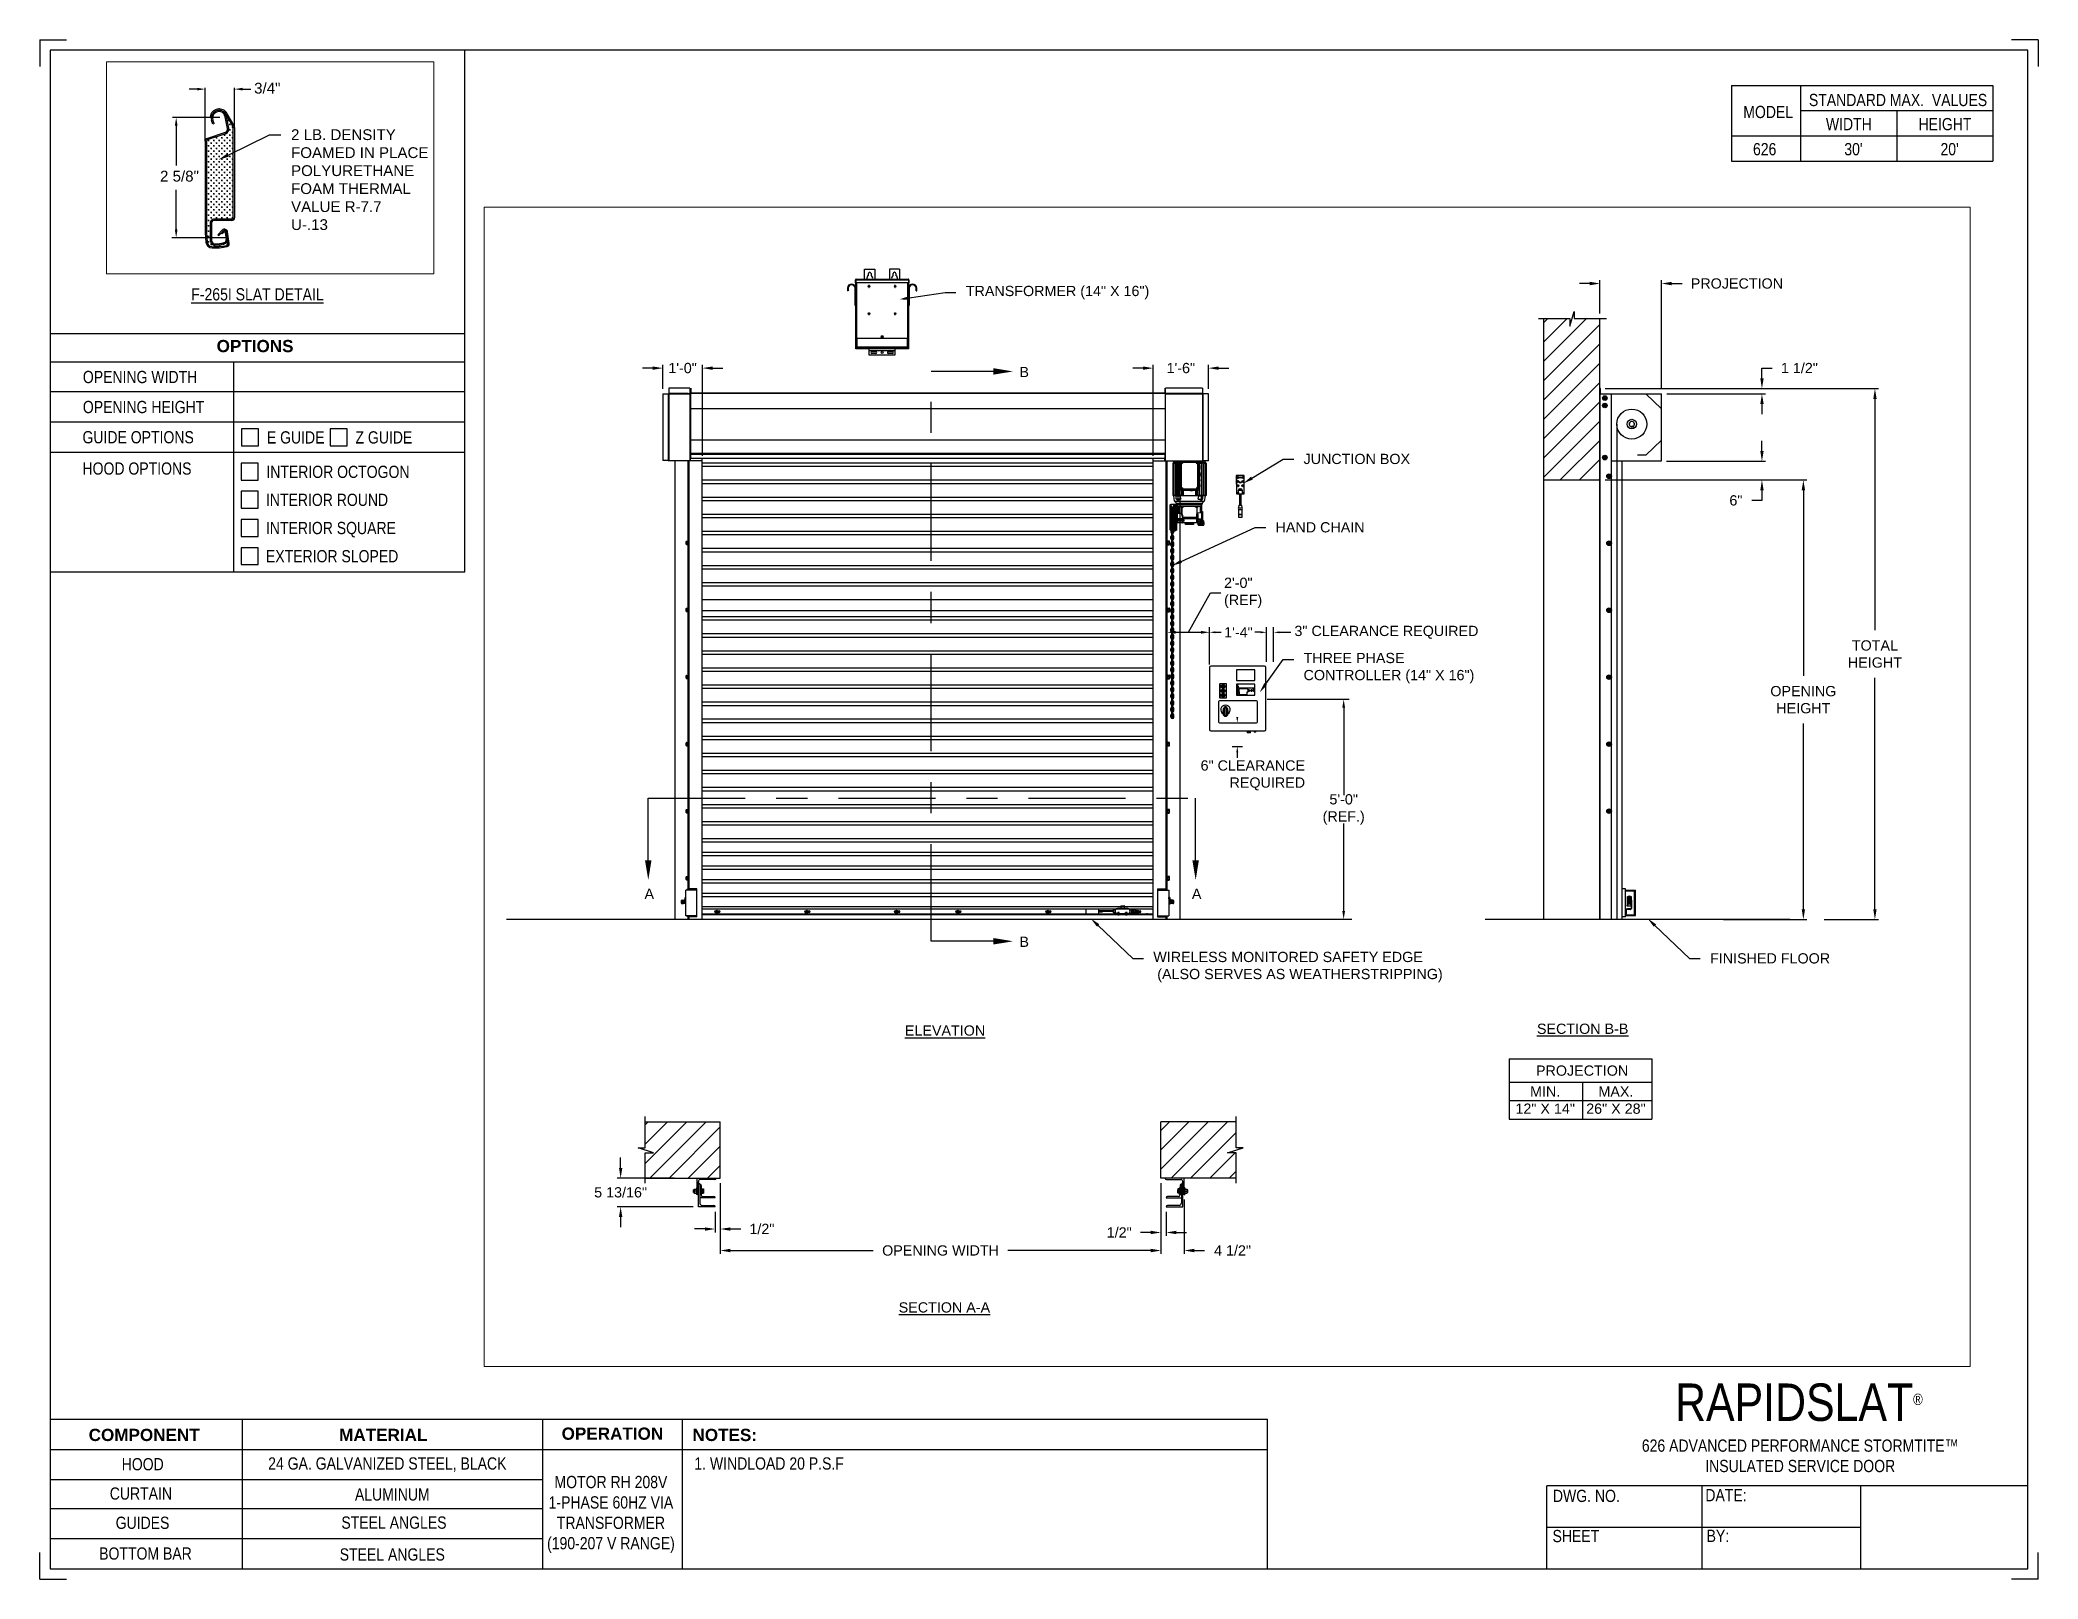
# Paper-space layout '626 RH 208V 1 PHASE' of a CAD drawing. Header units: inches. Extents: x 0.1 to 10.9, y 0.1 to 8.4.
# The model-space entities are those that its viewports show. They can reach past a viewport. Long polylines and large blocks are cut down to what shows.
import ezdxf
from ezdxf import colors
from ezdxf.entities.mleader import LeaderData, LeaderLine
from ezdxf.math import Vec2, Vec3

# ---------------------------------------------------------------- set-up
doc = ezdxf.new("R2010")
doc.units = ezdxf.units.IN
doc.header["$LTSCALE"] = 0.25
doc.header["$MEASUREMENT"] = 0
doc.linetypes.add('CENTER', pattern=[2, 1.25, -0.25, 0.25, -0.25])
for name, color, linetype in [('ANNOTATIONS', 1, 'Continuous'), ('DETAILS', 4, 'Continuous'), ('MOTOR RH', 7, 'Continuous'), ('SECTION CUTS', 6, 'CENTER'), ('TITLE BLOCK', 7, 'Continuous')]:
    doc.layers.add(name, color=color, linetype=linetype)
doc.styles.add('ARIAL', font='arial.ttf', dxfattribs={"height": 0.09375})
doc.styles.add('CADdetails-DIMENSIONS', font='ARIALN.TTF', dxfattribs={"height": 2.38})
doc.styles.add('ROMANS', font='Romans', dxfattribs={"height": 0.09375})
doc.styles.get("Standard").update_dxf_attribs({"font": 'romans.shx'})
doc.dimstyles.get("Standard").update_dxf_attribs({"dimscale": 60, "dimtxt": 0.0833, "dimasz": 0.0833, "dimexe": 0.0833, "dimexo": 0.04, "dimgap": 0.09, "dimtad": 0, "dimtih": 1, "dimtoh": 1, "dimdec": 4, "dimzin": 1, "dimdsep": 46, "dimlunit": 4, "dimtxsty": 'Standard', "dimcen": 0.09, "dimclrt": 150, "dimadec": 4, "dimazin": 2, "dimtfac": 1, "dimtdec": 0, "dimtofl": 0, "dimtmove": 0, "dimatfit": 3, "dimfxl": 1, "dimtolj": 1, "dimtzin": 0, "dimlwd": -1, "dimlwe": -1, "dimarcsym": 1})
doc.dimstyles.new('STANDARD$0', dxfattribs={"dimtxt": 0.09375, "dimasz": 0.09375, "dimexe": 0.03125, "dimexo": 0.046875, "dimgap": 0.09, "dimtad": 0, "dimtih": 1, "dimtoh": 1, "dimdec": 4, "dimzin": 0, "dimdsep": 46, "dimtxsty": 'ARIAL', "dimcen": 0.09, "dimadec": 0, "dimazin": 0, "dimtfac": 1, "dimtdec": 4, "dimtofl": 0, "dimtmove": 0, "dimatfit": 1, "dimfxl": 1, "dimtolj": 1, "dimtzin": 0, "dimarcsym": 0})
pattern_1 = [(45, (-1.9832, -13.09525), (-0.08838835, 0.08838835), [])]

psp = doc.layouts.new('626 RH 208V 1 PHASE')

# ---------------------------------------------------------------- texts
at = {"layer": 'TITLE BLOCK', "attachment_point": 2, "style": 'CADdetails-DIMENSIONS'}
for s, width, insert, char_height in [('MODEL', 0.28815, (9.45, 8.068), 0.0664), ('STANDARD MAX.  VALUES', 1.75949, (10.155, 8.133), 0.06641), ('WIDTH', 0.42908, (9.888, 8.002), 0.0664), ('HEIGHT', 0.42908, (10.41, 8.002), 0.0664), ('\\pxqc;626', 0.29952, (9.431, 7.866), 0.0664)]:
    psp.add_mtext_dynamic_manual_height_columns(s, width=width, gutter_width=1.363, heights=[0], dxfattribs=dict(at, insert=insert, char_height=char_height))
at = {"layer": 'TITLE BLOCK', "style": 'CADdetails-DIMENSIONS'}
for s, insert, char_height, width, attachment_point in [("30'", (9.913, 7.866), 0.0664, 1.75949, 2), ("20'", (10.435, 7.866), 0.0664, 1.75949, 2), ('{\\LF-265I SLAT DETAIL}', (1.248, 7.078), 0.06641, 1.75949, 2), ('{\\fArial|b1|i0|c0|p34;OPTIONS}', (1.235, 6.797), 0.06641, 1.75949, 2), ('OPENING WIDTH', (0.3, 6.629), 0.06641, 1.30693, 1), ('OPENING HEIGHT', (0.3, 6.466), 0.06641, 1.30693, 1), ('GUIDE OPTIONS', (0.298, 6.302), 0.06641, 1.30693, 1), ('E GUIDE', (1.299, 6.301), 0.0664, 1.23928, 1), ('Z GUIDE', (1.78, 6.301), 0.0664, 1.23928, 1), ('HOOD OPTIONS', (0.298, 6.132), 0.06641, 1.30693, 1), ('INTERIOR OCTOGON', (1.296, 6.114), 0.06641, 1.23928, 1), ('INTERIOR ROUND', (1.294, 5.962), 0.06641, 1.53035, 1), ('INTERIOR SQUARE', (1.294, 5.809), 0.06641, 1.53035, 1), ('EXTERIOR SLOPED', (1.294, 5.656), 0.06641, 1.53035, 1), ('\\A1;\\pxqc;RAPIDSLAT{\\H0.30337x;\\S® ^ ;}', (10.642, 1.131), 0.20312, 2.03069, 3), ('{\\fArial|b1|i0|c0|p34;COMPONENT}', (0.633, 0.885), 0.06641, 1.75949, 2), ('{\\fArial|b1|i0|c0|p34;MATERIAL}', (1.931, 0.885), 0.06641, 1.75949, 2), ('{\\fArial|b1|i0|c0|p34;OPERATION}', (3.175, 0.892), 0.06641, 1.75949, 2), ('{\\fArial|b1|i0|c0|p34;NOTES:}', (3.785, 0.885), 0.06641, 1.75949, 2), ('626 {\\fArial|b0|i0|c0|p34;\u200b}ADVANCED PERFORMANCE STORMTITE™ \\PINSULATED SERVICE DOOR', (9.624, 0.827), 0.06641, 2.79915, 2), ('HOOD', (0.625, 0.726), 0.0664, 1.75949, 2), ('24 GA. GALVANIZED STEEL, BLACK', (1.953, 0.73), 0.06641, 1.75949, 2), ('\\pxql;1. WINDLOAD 20 P.S.F ', (5.176, 0.73), 0.06641, 3.11182, 2), ('CURTAIN', (0.615, 0.567), 0.0664, 1.75949, 2), ('ALUMINUM', (1.98, 0.562), 0.0664, 1.75949, 2), ('\\PMOTOR RH 208V 1-PHASE 60HZ VIA TRANSFORMER (190-207 V RANGE)', (3.167, 0.74), 0.06641, 0.76227, 2), ('DWG. NO.', (8.463, 0.554), 0.0664, 1.75949, 2), ('DATE:', (9.221, 0.558), 0.0664, 1.75949, 2), ('GUIDES', (0.624, 0.408), 0.0664, 1.75949, 2), ('STEEL ANGLES', (1.989, 0.409), 0.06641, 1.75949, 2), ('SHEET', (8.406, 0.336), 0.0664, 1.75949, 2), ('BY:', (9.177, 0.337), 0.0664, 1.75949, 2), ('BOTTOM BAR', (0.64, 0.241), 0.0664, 1.75949, 2), ('STEEL ANGLES', (1.98, 0.236), 0.06641, 1.75949, 2)]:
    psp.add_mtext(s, dxfattribs=dict(at, insert=insert, char_height=char_height, width=width, attachment_point=attachment_point))

msp = doc.modelspace()

# ---------------------------------------------------------------- texts
at = {"layer": 'ANNOTATIONS', "style": 'ARIAL'}
for s, p in [('3/4"', (171.55456, 236.85856)), ('2 5/8"', (170.73711, 236.0942))]:
    msp.add_text(s, height=0.09375, dxfattribs=at).set_placement(p)
at = {"layer": 'ANNOTATIONS', "char_height": 0.09375, "style": 'ARIAL'}
for s, insert, attachment_point in [('2\'-0"\\P(REF)', (181.80248, 243.09185), 4), ('1\'-4"', (181.8037, 242.73092), 4), ('3" CLEARANCE REQUIRED', (182.44653, 242.73092), 4), ('6" CLEARANCE\\PREQUIRED', (182.54406, 241.42127), 6), ('5\'-0"\\P(REF.)', (182.89726, 241.11038), 5)]:
    msp.add_mtext(s, dxfattribs=dict(at, insert=insert, attachment_point=attachment_point))
at = {"layer": 'ANNOTATIONS', "char_height": 0.09375, "attachment_point": 2, "style": 'ARIAL'}
for s, insert, width in [('{\\LELEVATION}', (179.24914, 239.13353), 3.0834986), ('{\\LSECTION B-B}', (185.08463, 239.1495), 1.3823677), ('{\\LSECTION A-A}', (179.24323, 236.59935), 1.3823677)]:
    msp.add_mtext(s, dxfattribs=dict(at, insert=insert, width=width))
for s, width, insert in [('PROJECTION ', 1.7594917, (185.07952, 238.76655)), ('MIN.\\P12" X 14" ', 0.6711642, (184.7414, 238.57456)), ('MAX.\\P26" X 28"', 0.6567117, (185.38883, 238.57456))]:
    msp.add_mtext_dynamic_manual_height_columns(s, width=width, gutter_width=1.36268, heights=[0], dxfattribs=dict(at, insert=insert))
at = {"layer": 'SECTION CUTS', "style": 'ARIAL'}
for s, p in [('B', (179.92979, 245.06692)), ('A', (176.49849, 240.29047)), ('A', (181.50802, 240.29047)), ('B', (179.92979, 239.85164))]:
    msp.add_text(s, height=0.09375, dxfattribs=at).set_placement(p)

# ---------------------------------------------------------------- blocks, each defined once
blk = doc.blocks.new('*D14')
at = {"layer": 'ANNOTATIONS', "color": 0, "lineweight": -2, "transparency": 16777216}
for p, q in [((176.28, 237.829), (176.28, 237.923)), ((176.77, 237.736), (176.249, 237.736)), ((176.945, 237.474), (176.249, 237.474)), ((176.28, 237.38), (176.28, 237.287))]:
    blk.add_line(p, q, dxfattribs=at)
at = {"layer": 'ANNOTATIONS', "color": 0, "transparency": 16777216}
for points in [[(176.265, 237.829), (176.296, 237.829), (176.28, 237.736)], [(176.265, 237.38), (176.296, 237.38), (176.28, 237.474)]]:
    blk.add_solid(points, dxfattribs=at)
at = {"layer": 'defpoints', "color": 0, "transparency": 16777216}
for p in [(176.817, 237.736), (176.28, 237.474), (176.992, 237.474)]:
    blk.add_point(p, dxfattribs=at)
at = {"layer": 'ANNOTATIONS', "color": 0, "transparency": 16777216, "insert": (176.28, 237.605), "char_height": 0.09375, "attachment_point": 5, "style": 'ARIAL'}
blk.add_mtext('\\A1;5 13/16"', dxfattribs=at)
blk = doc.blocks.new('*D15')
at = {"layer": 'ANNOTATIONS', "color": 0, "lineweight": -2, "transparency": 16777216}
for p, q in [((181.225, 237.689), (181.225, 237.207)), ((181.272, 237.427), (181.272, 237.207)), ((181.131, 237.238), (181.037, 237.238)), ((181.366, 237.238), (181.459, 237.238))]:
    blk.add_line(p, q, dxfattribs=at)
at = {"layer": 'ANNOTATIONS', "color": 0, "transparency": 16777216}
for points in [[(181.131, 237.254), (181.131, 237.223), (181.225, 237.238)], [(181.366, 237.254), (181.366, 237.223), (181.272, 237.238)]]:
    blk.add_solid(points, dxfattribs=at)
at = {"layer": 'defpoints', "color": 0, "transparency": 16777216}
for p in [(181.225, 237.736), (181.272, 237.474), (181.272, 237.238)]:
    blk.add_point(p, dxfattribs=at)
at = {"layer": 'ANNOTATIONS', "color": 0, "transparency": 16777216, "insert": (180.843, 237.238), "char_height": 0.0938, "attachment_point": 5, "style": 'ARIAL'}
blk.add_mtext('\\A1;1/2"', dxfattribs=at)
blk = doc.blocks.new('*D16')
at = {"layer": 'ANNOTATIONS', "color": 0, "lineweight": -2, "transparency": 16777216}
for p, q in [((177.192, 237.689), (177.192, 237.238)), ((177.051, 237.27), (176.957, 237.27)), ((177.145, 237.427), (177.145, 237.238)), ((177.285, 237.27), (177.379, 237.27))]:
    blk.add_line(p, q, dxfattribs=at)
at = {"layer": 'ANNOTATIONS', "color": 0, "transparency": 16777216}
for points in [[(177.051, 237.285), (177.051, 237.254), (177.145, 237.27)], [(177.285, 237.285), (177.285, 237.254), (177.192, 237.27)]]:
    blk.add_solid(points, dxfattribs=at)
at = {"layer": 'defpoints', "color": 0, "transparency": 16777216}
for p in [(177.192, 237.736), (177.145, 237.474), (177.145, 237.27)]:
    blk.add_point(p, dxfattribs=at)
at = {"layer": 'ANNOTATIONS', "color": 0, "transparency": 16777216, "insert": (177.573, 237.27), "char_height": 0.0938, "attachment_point": 5, "style": 'ARIAL'}
blk.add_mtext('\\A1;1/2"', dxfattribs=at)
blk = doc.blocks.new('*D17')
at = {"layer": 'ANNOTATIONS', "color": 0, "lineweight": -2, "transparency": 16777216}
for p, q in [((181.06, 245.149), (180.967, 245.149)), ((181.154, 244.347), (181.154, 245.18)), ((181.66, 244.959), (181.66, 245.18)), ((181.754, 245.149), (181.847, 245.149))]:
    blk.add_line(p, q, dxfattribs=at)
at = {"layer": 'ANNOTATIONS', "color": 0, "transparency": 16777216}
for points in [[(181.06, 245.164), (181.06, 245.133), (181.154, 245.149)], [(181.754, 245.164), (181.754, 245.133), (181.66, 245.149)]]:
    blk.add_solid(points, dxfattribs=at)
at = {"layer": 'defpoints', "color": 0, "transparency": 16777216}
for p in [(181.66, 245.149), (181.66, 244.912), (181.154, 244.3)]:
    blk.add_point(p, dxfattribs=at)
at = {"layer": 'ANNOTATIONS', "color": 0, "transparency": 16777216, "insert": (181.407, 245.149), "char_height": 0.0938, "attachment_point": 5, "style": 'ARIAL'}
blk.add_mtext('\\A1;1\'-6"', dxfattribs=at)
blk = doc.blocks.new('*D18')
at = {"layer": 'ANNOTATIONS', "color": 0, "lineweight": -2, "transparency": 16777216}
for p, q in [((176.574, 245.149), (176.48, 245.149)), ((176.667, 244.959), (176.667, 245.18)), ((177.028, 244.347), (177.028, 245.18)), ((177.121, 245.149), (177.215, 245.149))]:
    blk.add_line(p, q, dxfattribs=at)
at = {"layer": 'ANNOTATIONS', "color": 0, "transparency": 16777216}
for points in [[(176.574, 245.164), (176.574, 245.133), (176.667, 245.149)], [(177.121, 245.164), (177.121, 245.133), (177.028, 245.149)]]:
    blk.add_solid(points, dxfattribs=at)
at = {"layer": 'defpoints', "color": 0, "transparency": 16777216}
for p in [(177.028, 245.149), (176.667, 244.913), (177.028, 244.3)]:
    blk.add_point(p, dxfattribs=at)
at = {"layer": 'ANNOTATIONS', "color": 0, "transparency": 16777216, "insert": (176.847, 245.149), "char_height": 0.0938, "attachment_point": 5, "style": 'ARIAL'}
blk.add_mtext('\\A1;1\'-0"', dxfattribs=at)
blk = doc.blocks.new('*D19')
at = {"layer": 'ANNOTATIONS', "color": 0, "lineweight": -2, "transparency": 16777216}
for p, q in [((181.225, 237.689), (181.225, 237.042)), ((181.437, 237.539), (181.437, 237.042)), ((181.131, 237.073), (181.037, 237.073)), ((181.531, 237.073), (181.625, 237.073))]:
    blk.add_line(p, q, dxfattribs=at)
at = {"layer": 'ANNOTATIONS', "color": 0, "transparency": 16777216}
for points in [[(181.131, 237.089), (181.131, 237.057), (181.225, 237.073)], [(181.531, 237.089), (181.531, 237.057), (181.437, 237.073)]]:
    blk.add_solid(points, dxfattribs=at)
at = {"layer": 'defpoints', "color": 0, "transparency": 16777216}
for p in [(181.225, 237.736), (181.437, 237.586), (181.437, 237.073)]:
    blk.add_point(p, dxfattribs=at)
at = {"layer": 'ANNOTATIONS', "color": 0, "transparency": 16777216, "insert": (181.88, 237.073), "char_height": 0.0938, "attachment_point": 5, "style": 'ARIAL'}
blk.add_mtext('\\A1;4 1/2"', dxfattribs=at)
blk = doc.blocks.new('*D22')
at = {"layer": 'ANNOTATIONS', "color": 0, "lineweight": -2, "transparency": 16777216}
for p, q in [((177.192, 237.689), (177.192, 237.042)), ((181.225, 237.689), (181.225, 237.042)), ((177.285, 237.073), (178.592, 237.073)), ((181.131, 237.073), (179.825, 237.073))]:
    blk.add_line(p, q, dxfattribs=at)
at = {"layer": 'ANNOTATIONS', "color": 0, "transparency": 16777216}
for points in [[(177.285, 237.089), (177.285, 237.057), (177.192, 237.073)], [(181.131, 237.089), (181.131, 237.057), (181.225, 237.073)]]:
    blk.add_solid(points, dxfattribs=at)
at = {"layer": 'defpoints', "color": 0, "transparency": 16777216}
for p in [(177.192, 237.736), (181.225, 237.736), (181.225, 237.073)]:
    blk.add_point(p, dxfattribs=at)
at = {"layer": 'ANNOTATIONS', "color": 0, "transparency": 16777216, "insert": (179.208, 237.073), "char_height": 0.09375, "attachment_point": 5, "style": 'ARIAL'}
blk.add_mtext('\\A1;OPENING WIDTH', dxfattribs=at)
blk = doc.blocks.new('*D23')
at = {"layer": 'ANNOTATIONS', "color": 0, "lineweight": -2, "transparency": 16777216}
for p, q in [((185.243, 245.649), (185.243, 245.954)), ((185.807, 244.96), (185.807, 245.954)), ((185.149, 245.923), (185.055, 245.923)), ((185.9, 245.923), (185.994, 245.923))]:
    blk.add_line(p, q, dxfattribs=at)
at = {"layer": 'ANNOTATIONS', "color": 0, "transparency": 16777216}
for points in [[(185.149, 245.939), (185.149, 245.907), (185.243, 245.923)], [(185.9, 245.939), (185.9, 245.907), (185.807, 245.923)]]:
    blk.add_solid(points, dxfattribs=at)
at = {"layer": 'defpoints', "color": 0, "transparency": 16777216}
for p in [(185.807, 245.923), (185.243, 245.602), (185.807, 244.913)]:
    blk.add_point(p, dxfattribs=at)
at = {"layer": 'ANNOTATIONS', "color": 0, "transparency": 16777216, "insert": (186.496, 245.923), "char_height": 0.09375, "attachment_point": 5, "style": 'ARIAL'}
blk.add_mtext('\\A1;PROJECTION ', dxfattribs=at)
blk = doc.blocks.new('*D24')
at = {"layer": 'ANNOTATIONS', "color": 0, "lineweight": -2, "transparency": 16777216}
for p, q in [((185.29, 244.125), (187.136, 244.125)), ((187.104, 244.031), (187.104, 242.332)), ((187.104, 240.197), (187.104, 241.897)), ((186.374, 240.103), (187.136, 240.103))]:
    blk.add_line(p, q, dxfattribs=at)
at = {"layer": 'ANNOTATIONS', "color": 0, "transparency": 16777216}
for points in [[(187.089, 244.031), (187.12, 244.031), (187.104, 244.125)], [(187.089, 240.197), (187.12, 240.197), (187.104, 240.103)]]:
    blk.add_solid(points, dxfattribs=at)
at = {"layer": 'defpoints', "color": 0, "transparency": 16777216}
for p in [(185.243, 244.125), (186.327, 240.103), (187.104, 240.103)]:
    blk.add_point(p, dxfattribs=at)
at = {"layer": 'ANNOTATIONS', "color": 0, "transparency": 16777216, "insert": (187.104, 242.114), "char_height": 0.09375, "attachment_point": 5, "style": 'ARIAL'}
blk.add_mtext('\\A1;OPENING\\PHEIGHT', dxfattribs=at)
blk = doc.blocks.new('*D25')
at = {"layer": 'ANNOTATIONS', "color": 0, "lineweight": -2, "transparency": 16777216}
for p, q in [((185.29, 244.961), (187.791, 244.961)), ((187.759, 244.867), (187.759, 242.75)), ((187.759, 240.197), (187.759, 242.315)), ((187.294, 240.103), (187.791, 240.103))]:
    blk.add_line(p, q, dxfattribs=at)
at = {"layer": 'ANNOTATIONS', "color": 0, "transparency": 16777216}
for points in [[(187.744, 244.867), (187.775, 244.867), (187.759, 244.961)], [(187.744, 240.197), (187.775, 240.197), (187.759, 240.103)]]:
    blk.add_solid(points, dxfattribs=at)
at = {"layer": 'defpoints', "color": 0, "transparency": 16777216}
for p in [(185.243, 244.961), (187.247, 240.103), (187.759, 240.103)]:
    blk.add_point(p, dxfattribs=at)
at = {"layer": 'ANNOTATIONS', "color": 0, "transparency": 16777216, "insert": (187.759, 242.532), "char_height": 0.0938, "attachment_point": 5, "style": 'ARIAL'}
blk.add_mtext('\\A1;TOTAL\\PHEIGHT', dxfattribs=at)
blk = doc.blocks.new('*D26')
at = {"layer": 'ANNOTATIONS', "color": 0, "lineweight": -2, "transparency": 16777216}
for p, q in [((186.725, 244.39), (186.725, 244.483)), ((185.851, 244.296), (186.757, 244.296)), ((185.851, 244.125), (186.757, 244.125)), ((186.725, 243.938), (186.632, 243.938)), ((186.725, 244.031), (186.725, 243.938))]:
    blk.add_line(p, q, dxfattribs=at)
at = {"layer": 'ANNOTATIONS', "color": 0, "transparency": 16777216}
for points in [[(186.71, 244.39), (186.741, 244.39), (186.725, 244.296)], [(186.71, 244.031), (186.741, 244.031), (186.725, 244.125)]]:
    blk.add_solid(points, dxfattribs=at)
at = {"layer": 'defpoints', "color": 0, "transparency": 16777216}
for p in [(185.805, 244.296), (185.805, 244.125), (186.725, 244.125)]:
    blk.add_point(p, dxfattribs=at)
at = {"layer": 'ANNOTATIONS', "color": 0, "transparency": 16777216, "insert": (186.487, 243.938), "char_height": 0.0938, "attachment_point": 5, "style": 'ARIAL'}
blk.add_mtext('\\A1;6"', dxfattribs=at)
blk = doc.blocks.new('*D27')
at = {"layer": 'ANNOTATIONS', "color": 0, "lineweight": -2, "transparency": 16777216}
for p, q in [((186.725, 245.055), (186.725, 245.149)), ((186.725, 245.149), (186.819, 245.149)), ((185.854, 244.961), (186.757, 244.961)), ((185.854, 244.913), (186.757, 244.913)), ((186.725, 244.82), (186.725, 244.726))]:
    blk.add_line(p, q, dxfattribs=at)
at = {"layer": 'ANNOTATIONS', "color": 0, "transparency": 16777216}
for points in [[(186.71, 245.055), (186.741, 245.055), (186.725, 244.961)], [(186.71, 244.82), (186.741, 244.82), (186.725, 244.913)]]:
    blk.add_solid(points, dxfattribs=at)
at = {"layer": 'defpoints', "color": 0, "transparency": 16777216}
for p in [(185.807, 244.961), (185.807, 244.913), (186.725, 244.961)]:
    blk.add_point(p, dxfattribs=at)
at = {"layer": 'ANNOTATIONS', "color": 0, "transparency": 16777216, "insert": (187.068, 245.149), "char_height": 0.0938, "attachment_point": 5, "style": 'ARIAL'}
blk.add_mtext('\\A1;1 1/2"', dxfattribs=at)

# ---------------------------------------------------------------- dimensions: what is measured, and where the dimension line sits
at = {"layer": 'ANNOTATIONS'}
dim = msp.add_linear_dim(base=(185.80671, 245.92298), p1=(185.24283, 245.60178), p2=(185.80671, 244.91339), text='PROJECTION ', dimstyle='STANDARD$0', dxfattribs=at)
dim.commit()
dim.dimension.update_dxf_attribs({"geometry": '*D23', "text_midpoint": (186.49582, 245.92298)})
for base, p1, p2, text, picture, middle in [((186.72538, 244.96103), (185.80671, 244.91339), (185.80671, 244.96103), '1 1/2"', '*D27', (187.06782, 245.14853)), ((187.75941, 240.10342), (185.24283, 244.96103), (187.24736, 240.10342), 'TOTAL\\PHEIGHT', '*D25', (187.75941, 242.53223)), ((186.72538, 244.12505), (185.80458, 244.29598), (185.80458, 244.12505), '6"', '*D26', (186.4875, 243.93755)), ((187.10442, 240.10342), (185.24283, 244.12505), (186.32702, 240.10342), 'OPENING\\PHEIGHT', '*D24', (187.10442, 242.11424))]:
    dim = msp.add_linear_dim(base=base, p1=p1, p2=p2, angle=90, text=text, dimstyle='STANDARD$0', dxfattribs=at)
    dim.commit()
    dim.dimension.update_dxf_attribs({"geometry": picture, "text_midpoint": middle})
for base, p1, p2, text, picture, middle in [((177.02755, 245.14882), (176.66735, 244.91253), (177.02755, 244.3), '1\'-0"', '*D18', (176.84745, 245.14882)), ((181.65999, 245.14882), (181.15405, 244.3), (181.65999, 244.91215), '1\'-6"', '*D17', (181.40702, 245.14882)), ((181.27179, 237.23838), (181.22492, 237.73574), (181.27179, 237.47405), '1/2"', '*D15', (180.84334, 237.23838)), ((181.43742, 237.07293), (181.22492, 237.73574), (181.43742, 237.58574), '4 1/2"', '*D19', (181.87991, 237.07293))]:
    dim = msp.add_linear_dim(base=base, p1=p1, p2=p2, text=text, dimstyle='STANDARD$0', dxfattribs=at)
    dim.commit()
    dim.dimension.update_dxf_attribs({"geometry": picture, "text_midpoint": middle, "dimtype": 160})
for base, p1, p2, angle, text, picture, middle in [((176.28024, 237.47405), (176.81658, 237.73573), (176.99158, 237.47405), 90, '5 13/16"', '*D14', (176.28024, 237.60489)), ((177.14471, 237.26963), (177.19158, 237.73574), (177.14471, 237.47405), 180, '1/2"', '*D16', (177.57316, 237.26963))]:
    dim = msp.add_linear_dim(base=base, p1=p1, p2=p2, angle=angle, text=text, dimstyle='STANDARD$0', dxfattribs=at)
    dim.commit()
    dim.dimension.update_dxf_attribs({"geometry": picture, "text_midpoint": middle, "dimtype": 160})
dim = msp.add_aligned_dim(p1=(177.19158, 237.73574), p2=(181.22492, 237.73574), distance=-0.6628, text='OPENING WIDTH', dimstyle='STANDARD$0', dxfattribs=at)
dim.commit()
dim.dimension.update_dxf_attribs({"geometry": '*D22', "text_midpoint": (179.20825, 237.07293)})

# ---------------------------------------------------------------- hatches: boundary and pattern name
at = {"layer": 'MOTOR RH'}
h = msp.add_hatch(dxfattribs=at)
h.set_pattern_fill('ANSI31', color=256, style=0)
h.set_pattern_definition(pattern_1)
h.paths.add_polyline_path([(184.72721, 244.12505), (185.24283, 244.12505), (185.24283, 245.60178), (185.00634, 245.60178), (185.00634, 245.66644), (184.96792, 245.53308), (184.96792, 245.60178), (184.72721, 245.60178)])
h = msp.add_hatch(dxfattribs=at)
h.set_pattern_fill('ANSI31', color=256, style=0)
h.set_pattern_definition(pattern_1)
h.paths.add_polyline_path([(177.19158, 238.25136), (176.50408, 238.25136), (176.50408, 238.01416), (176.43998, 238.01416), (176.58205, 237.96726), (176.50408, 237.96726), (176.50408, 237.73574), (177.19158, 237.73574), (177.19158, 237.89824)])
h = msp.add_hatch(dxfattribs=at)
h.set_pattern_fill('ANSI31', color=256, style=0)
h.set_pattern_definition(pattern_1)
h.paths.add_polyline_path([(181.97652, 238.01416), (181.91242, 238.01416), (181.91242, 238.25136), (181.22492, 238.25136), (181.22492, 237.73574), (181.24309, 237.73574), (181.91242, 237.73574), (181.91242, 237.96726), (181.83445, 237.96726)])

# ---------------------------------------------------------------- linework, layer by layer
at = {"layer": 'ANNOTATIONS'}
for p, q in [((181.3596, 242.73092), (181.59164, 242.73092)), ((181.66931, 242.43625), (181.66931, 242.77806)), ((181.72245, 242.73092), (181.77559, 242.73092)), ((182.13735, 242.73092), (182.08421, 242.73092)), ((182.19079, 242.46136), (182.19079, 242.77806)), ((182.25647, 242.46136), (182.25647, 242.77806)), ((182.30961, 242.73092), (182.41421, 242.73092)), ((182.19829, 242.11772), (182.94836, 242.11772)), ((182.89726, 242.04006), (182.89726, 241.23964)), ((181.87643, 241.90233), (181.9707, 241.90233)), ((181.87643, 241.68703), (181.9707, 241.68703)), ((181.92356, 241.63389), (181.92356, 241.58075)), ((182.89726, 240.18109), (182.89726, 240.98112)), ((184.41083, 238.82598), (184.41083, 238.27461)), ((184.41083, 238.82598), (185.7186, 238.82598)), ((185.7186, 238.82598), (185.7186, 238.27461)), ((184.41083, 238.61451), (185.7186, 238.61451)), ((185.08368, 238.61451), (185.08368, 238.27461)), ((184.41083, 238.44456), (185.7186, 238.44456)), ((184.41083, 238.27461), (185.7186, 238.27461)), ((171.05974, 236.89707), (170.98942, 236.89707)), ((171.13006, 236.45367), (171.13006, 236.90973)), ((171.38452, 236.56415), (171.38452, 236.90973)), ((171.45484, 236.89707), (171.52516, 236.89707)), ((171.25517, 236.65049), (170.84506, 236.65049)), ((170.87728, 236.58016), (170.87728, 236.2337)), ((170.87728, 235.67628), (170.87728, 236.02274)), ((171.30156, 235.60596), (170.83939, 235.60596))]:
    msp.add_line(p, q, dxfattribs=at)
for p in [(171.38452, 236.89707), (170.87728, 235.68046)]:
    msp.add_point(p, dxfattribs=at)
for points in [[(181.3596, 242.71798), (181.3596, 242.74387), (181.28194, 242.73092)], [(181.59164, 242.71798), (181.59164, 242.74387), (181.66931, 242.73092)], [(181.72245, 242.73978), (181.72245, 242.72207), (181.66931, 242.73092)], [(182.13735, 242.73978), (182.13735, 242.72207), (182.19049, 242.73092)], [(182.30961, 242.73978), (182.30961, 242.72207), (182.25647, 242.73092)], [(181.91471, 241.95547), (181.93242, 241.95547), (181.92356, 241.90233)], [(182.88432, 242.04006), (182.91021, 242.04006), (182.89726, 242.11772)], [(181.91471, 241.63389), (181.93242, 241.63389), (181.92356, 241.68703)], [(182.88432, 240.18109), (182.91021, 240.18109), (182.89726, 240.10342)], [(171.05974, 236.88535), (171.05974, 236.90879), (171.13006, 236.89707)], [(171.45484, 236.88535), (171.45484, 236.90879), (171.38452, 236.89707)], [(170.889, 236.58016), (170.86556, 236.58016), (170.87728, 236.65049)], [(170.889, 235.67628), (170.86556, 235.67628), (170.87728, 235.60596)]]:
    msp.add_solid(points, dxfattribs=at)
at = {"layer": 'DETAILS'}
for p, q in [((171.18247, 236.6534), (171.1715, 236.65534)), ((171.19542, 236.59396), (171.18527, 236.62545)), ((171.20602, 236.5974), (171.19542, 236.59396)), ((171.20602, 236.5974), (171.19588, 236.62886)), ((171.32394, 236.556), (171.30349, 236.657)), ((171.36933, 236.57721), (171.31176, 236.67691)), ((171.33481, 236.55845), (171.31441, 236.65921)), ((171.31963, 236.66328), (171.31963, 236.65508)), ((171.37782, 236.58478), (171.32141, 236.68248)), ((171.33638, 236.62527), (171.32477, 236.62527)), ((171.33057, 236.63107), (171.33057, 236.61947)), ((171.34864, 236.59126), (171.33704, 236.59126)), ((171.34284, 236.59706), (171.34284, 236.58546)), ((171.13006, 236.44927), (171.13006, 235.65298)), ((171.1412, 236.44927), (171.1412, 235.65298)), ((171.30335, 236.51982), (171.14198, 236.46582)), ((171.30689, 236.50925), (171.14551, 236.45526)), ((171.16297, 236.45201), (171.15137, 236.45201)), ((171.16297, 236.40559), (171.15137, 236.40559)), ((171.15717, 236.45781), (171.15717, 236.4462)), ((171.15717, 236.41139), (171.15717, 236.39979)), ((171.18618, 236.4288), (171.17458, 236.4288)), ((171.18038, 236.4346), (171.18038, 236.423)), ((171.20939, 236.45201), (171.19779, 236.45201)), ((171.20939, 236.40559), (171.19779, 236.40559)), ((171.20359, 236.45781), (171.20359, 236.4462)), ((171.20359, 236.41139), (171.20359, 236.39979)), ((171.2326, 236.47522), (171.221, 236.47522)), ((171.2326, 236.4288), (171.221, 236.4288)), ((171.2268, 236.48102), (171.2268, 236.46941)), ((171.2268, 236.4346), (171.2268, 236.423)), ((171.25581, 236.45201), (171.2442, 236.45201)), ((171.25581, 236.40559), (171.2442, 236.40559)), ((171.25001, 236.45781), (171.25001, 236.4462)), ((171.25001, 236.41139), (171.25001, 236.39979)), ((171.27902, 236.47522), (171.26741, 236.47522)), ((171.27902, 236.4288), (171.26741, 236.4288)), ((171.27321, 236.48102), (171.27321, 236.46941)), ((171.27321, 236.4346), (171.27321, 236.423)), ((171.30223, 236.49842), (171.29062, 236.49842)), ((171.30223, 236.45201), (171.29062, 236.45201)), ((171.30223, 236.40559), (171.29062, 236.40559)), ((171.29642, 236.50423), (171.29642, 236.49262)), ((171.29642, 236.45781), (171.29642, 236.4462)), ((171.29642, 236.41139), (171.29642, 236.39979)), ((171.32543, 236.47522), (171.31383, 236.47522)), ((171.32543, 236.4288), (171.31383, 236.4288)), ((171.31963, 236.51613), (171.31963, 236.51583)), ((171.31963, 236.48102), (171.31963, 236.46941)), ((171.31963, 236.4346), (171.31963, 236.423)), ((171.32543, 236.52163), (171.32541, 236.52163)), ((171.34864, 236.54484), (171.33704, 236.54484)), ((171.34864, 236.49842), (171.33704, 236.49842)), ((171.34864, 236.45201), (171.33704, 236.45201)), ((171.34864, 236.40559), (171.33704, 236.40559)), ((171.34284, 236.55064), (171.34284, 236.53904)), ((171.34284, 236.50423), (171.34284, 236.49262)), ((171.34284, 236.45781), (171.34284, 236.4462)), ((171.34284, 236.41139), (171.34284, 236.39979)), ((171.37185, 236.56805), (171.36025, 236.56805)), ((171.37185, 236.52163), (171.36025, 236.52163)), ((171.37185, 236.47522), (171.36025, 236.47522)), ((171.37185, 236.4288), (171.36025, 236.4288)), ((171.36605, 236.57385), (171.36605, 236.56225)), ((171.36605, 236.52743), (171.36605, 236.51583)), ((171.36605, 236.48102), (171.36605, 236.46941)), ((171.36605, 236.4346), (171.36605, 236.423)), ((171.38452, 236.55975), (171.38452, 235.77897)), ((171.16297, 236.35917), (171.15137, 236.35917)), ((171.16297, 236.31275), (171.15137, 236.31275)), ((171.16297, 236.26634), (171.15137, 236.26634)), ((171.15717, 236.36497), (171.15717, 236.35337)), ((171.15717, 236.31856), (171.15717, 236.30695)), ((171.15717, 236.27214), (171.15717, 236.26053)), ((171.18618, 236.38238), (171.17458, 236.38238)), ((171.18618, 236.33596), (171.17458, 236.33596)), ((171.18618, 236.28955), (171.17458, 236.28955)), ((171.18618, 236.24313), (171.17458, 236.24313)), ((171.18038, 236.38818), (171.18038, 236.37658)), ((171.18038, 236.34176), (171.18038, 236.33016)), ((171.18038, 236.29535), (171.18038, 236.28374)), ((171.18038, 236.24893), (171.18038, 236.23733)), ((171.20939, 236.35917), (171.19779, 236.35917)), ((171.20939, 236.31275), (171.19779, 236.31275)), ((171.20939, 236.26634), (171.19779, 236.26634)), ((171.20359, 236.36497), (171.20359, 236.35337)), ((171.20359, 236.31856), (171.20359, 236.30695)), ((171.20359, 236.27214), (171.20359, 236.26053)), ((171.2326, 236.38238), (171.221, 236.38238)), ((171.2326, 236.33596), (171.221, 236.33596)), ((171.2326, 236.28955), (171.221, 236.28955)), ((171.2326, 236.24313), (171.221, 236.24313)), ((171.2268, 236.38818), (171.2268, 236.37658)), ((171.2268, 236.34176), (171.2268, 236.33016)), ((171.2268, 236.29535), (171.2268, 236.28374)), ((171.2268, 236.24893), (171.2268, 236.23733)), ((171.25581, 236.35917), (171.2442, 236.35917)), ((171.25581, 236.31275), (171.2442, 236.31275)), ((171.25581, 236.26634), (171.2442, 236.26634)), ((171.25001, 236.36497), (171.25001, 236.35337)), ((171.25001, 236.31856), (171.25001, 236.30695)), ((171.25001, 236.27214), (171.25001, 236.26053)), ((171.27902, 236.38238), (171.26741, 236.38238)), ((171.27902, 236.33596), (171.26741, 236.33596)), ((171.27902, 236.28955), (171.26741, 236.28955)), ((171.27902, 236.24313), (171.26741, 236.24313)), ((171.27321, 236.38818), (171.27321, 236.37658)), ((171.27321, 236.34176), (171.27321, 236.33016)), ((171.27321, 236.29535), (171.27321, 236.28374)), ((171.27321, 236.24893), (171.27321, 236.23733)), ((171.30223, 236.35917), (171.29062, 236.35917)), ((171.30223, 236.31275), (171.29062, 236.31275)), ((171.30223, 236.26634), (171.29062, 236.26634)), ((171.29642, 236.36497), (171.29642, 236.35337)), ((171.29642, 236.31856), (171.29642, 236.30695)), ((171.29642, 236.27214), (171.29642, 236.26053)), ((171.32543, 236.38238), (171.31383, 236.38238)), ((171.32543, 236.33596), (171.31383, 236.33596)), ((171.32543, 236.28955), (171.31383, 236.28955)), ((171.32543, 236.24313), (171.31383, 236.24313)), ((171.31963, 236.38818), (171.31963, 236.37658)), ((171.31963, 236.34176), (171.31963, 236.33016)), ((171.31963, 236.29535), (171.31963, 236.28374)), ((171.31963, 236.24893), (171.31963, 236.23733)), ((171.34864, 236.35917), (171.33704, 236.35917)), ((171.34864, 236.31275), (171.33704, 236.31275)), ((171.34864, 236.26634), (171.33704, 236.26634)), ((171.34284, 236.36497), (171.34284, 236.35337)), ((171.34284, 236.31856), (171.34284, 236.30695)), ((171.34284, 236.27214), (171.34284, 236.26053)), ((171.37185, 236.38238), (171.36025, 236.38238)), ((171.37185, 236.33596), (171.36025, 236.33596)), ((171.37185, 236.28955), (171.36025, 236.28955)), ((171.37185, 236.24313), (171.36025, 236.24313)), ((171.36605, 236.38818), (171.36605, 236.37658)), ((171.36605, 236.34176), (171.36605, 236.33016)), ((171.36605, 236.29535), (171.36605, 236.28374)), ((171.36605, 236.24893), (171.36605, 236.23733)), ((171.16297, 236.21992), (171.15137, 236.21992)), ((171.16297, 236.1735), (171.15137, 236.1735)), ((171.16297, 236.12708), (171.15137, 236.12708)), ((171.16297, 236.08067), (171.15137, 236.08067)), ((171.15717, 236.22572), (171.15717, 236.21412)), ((171.15717, 236.1793), (171.15717, 236.1677)), ((171.15717, 236.13289), (171.15717, 236.12128)), ((171.15717, 236.08647), (171.15717, 236.07486)), ((171.18618, 236.19671), (171.17458, 236.19671)), ((171.18618, 236.15029), (171.17458, 236.15029)), ((171.18618, 236.10388), (171.17458, 236.10388)), ((171.18618, 236.05746), (171.17458, 236.05746)), ((171.18038, 236.20251), (171.18038, 236.19091)), ((171.18038, 236.15609), (171.18038, 236.14449)), ((171.18038, 236.10968), (171.18038, 236.09807)), ((171.18038, 236.06326), (171.18038, 236.05166)), ((171.20939, 236.21992), (171.19779, 236.21992)), ((171.20939, 236.1735), (171.19779, 236.1735)), ((171.20939, 236.12708), (171.19779, 236.12708)), ((171.20939, 236.08067), (171.19779, 236.08067)), ((171.20359, 236.22572), (171.20359, 236.21412)), ((171.20359, 236.1793), (171.20359, 236.1677)), ((171.20359, 236.13289), (171.20359, 236.12128)), ((171.20359, 236.08647), (171.20359, 236.07486)), ((171.2326, 236.19671), (171.221, 236.19671)), ((171.2326, 236.15029), (171.221, 236.15029)), ((171.2326, 236.10388), (171.221, 236.10388)), ((171.2326, 236.05746), (171.221, 236.05746)), ((171.2268, 236.20251), (171.2268, 236.19091)), ((171.2268, 236.15609), (171.2268, 236.14449)), ((171.2268, 236.10968), (171.2268, 236.09807)), ((171.2268, 236.06326), (171.2268, 236.05166)), ((171.25581, 236.21992), (171.2442, 236.21992)), ((171.25581, 236.1735), (171.2442, 236.1735)), ((171.25581, 236.12708), (171.2442, 236.12708)), ((171.25581, 236.08067), (171.2442, 236.08067)), ((171.25001, 236.22572), (171.25001, 236.21412)), ((171.25001, 236.1793), (171.25001, 236.1677)), ((171.25001, 236.13289), (171.25001, 236.12128)), ((171.25001, 236.08647), (171.25001, 236.07486)), ((171.27902, 236.19671), (171.26741, 236.19671)), ((171.27902, 236.15029), (171.26741, 236.15029)), ((171.27902, 236.10388), (171.26741, 236.10388)), ((171.27902, 236.05746), (171.26741, 236.05746)), ((171.27321, 236.20251), (171.27321, 236.19091)), ((171.27321, 236.15609), (171.27321, 236.14449)), ((171.27321, 236.10968), (171.27321, 236.09807)), ((171.27321, 236.06326), (171.27321, 236.05166)), ((171.30223, 236.21992), (171.29062, 236.21992)), ((171.30223, 236.1735), (171.29062, 236.1735)), ((171.30223, 236.12708), (171.29062, 236.12708)), ((171.30223, 236.08067), (171.29062, 236.08067)), ((171.29642, 236.22572), (171.29642, 236.21412)), ((171.29642, 236.1793), (171.29642, 236.1677)), ((171.29642, 236.13289), (171.29642, 236.12128)), ((171.29642, 236.08647), (171.29642, 236.07486)), ((171.32543, 236.19671), (171.31383, 236.19671)), ((171.32543, 236.15029), (171.31383, 236.15029)), ((171.32543, 236.10388), (171.31383, 236.10388)), ((171.32543, 236.05746), (171.31383, 236.05746)), ((171.31963, 236.20251), (171.31963, 236.19091)), ((171.31963, 236.15609), (171.31963, 236.14449)), ((171.31963, 236.10968), (171.31963, 236.09807)), ((171.31963, 236.06326), (171.31963, 236.05166)), ((171.34864, 236.21992), (171.33704, 236.21992)), ((171.34864, 236.1735), (171.33704, 236.1735)), ((171.34864, 236.12708), (171.33704, 236.12708)), ((171.34864, 236.08067), (171.33704, 236.08067)), ((171.34284, 236.22572), (171.34284, 236.21412)), ((171.34284, 236.1793), (171.34284, 236.1677)), ((171.34284, 236.13289), (171.34284, 236.12128)), ((171.34284, 236.08647), (171.34284, 236.07486)), ((171.37185, 236.19671), (171.36025, 236.19671)), ((171.37185, 236.15029), (171.36025, 236.15029)), ((171.37185, 236.10388), (171.36025, 236.10388)), ((171.37185, 236.05746), (171.36025, 236.05746)), ((171.36605, 236.20251), (171.36605, 236.19091)), ((171.36605, 236.15609), (171.36605, 236.14449)), ((171.36605, 236.10968), (171.36605, 236.09807)), ((171.36605, 236.06326), (171.36605, 236.05166)), ((171.16297, 236.03425), (171.15137, 236.03425)), ((171.16297, 235.98783), (171.15137, 235.98783)), ((171.16297, 235.94141), (171.15137, 235.94141)), ((171.16297, 235.895), (171.15137, 235.895)), ((171.15717, 236.04005), (171.15717, 236.02845)), ((171.15717, 235.99363), (171.15717, 235.98203)), ((171.15717, 235.94722), (171.15717, 235.93561)), ((171.15717, 235.9008), (171.15717, 235.88919)), ((171.18618, 236.01104), (171.17458, 236.01104)), ((171.18618, 235.96462), (171.17458, 235.96462)), ((171.18618, 235.91821), (171.17458, 235.91821)), ((171.18038, 236.01684), (171.18038, 236.00524)), ((171.18038, 235.97042), (171.18038, 235.95882)), ((171.18038, 235.92401), (171.18038, 235.9124)), ((171.20939, 236.03425), (171.19779, 236.03425)), ((171.20939, 235.98783), (171.19779, 235.98783)), ((171.20939, 235.94141), (171.19779, 235.94141)), ((171.20939, 235.895), (171.19779, 235.895)), ((171.20359, 236.04005), (171.20359, 236.02845)), ((171.20359, 235.99363), (171.20359, 235.98203)), ((171.20359, 235.94722), (171.20359, 235.93561)), ((171.20359, 235.9008), (171.20359, 235.88919)), ((171.2326, 236.01104), (171.221, 236.01104)), ((171.2326, 235.96462), (171.221, 235.96462)), ((171.2326, 235.91821), (171.221, 235.91821)), ((171.2268, 236.01684), (171.2268, 236.00524)), ((171.2268, 235.97042), (171.2268, 235.95882)), ((171.2268, 235.92401), (171.2268, 235.9124)), ((171.25581, 236.03425), (171.2442, 236.03425)), ((171.25581, 235.98783), (171.2442, 235.98783)), ((171.25581, 235.94141), (171.2442, 235.94141)), ((171.25581, 235.895), (171.2442, 235.895)), ((171.25001, 236.04005), (171.25001, 236.02845)), ((171.25001, 235.99363), (171.25001, 235.98203)), ((171.25001, 235.94722), (171.25001, 235.93561)), ((171.25001, 235.9008), (171.25001, 235.88919)), ((171.27902, 236.01104), (171.26741, 236.01104)), ((171.27902, 235.96462), (171.26741, 235.96462)), ((171.27902, 235.91821), (171.26741, 235.91821)), ((171.27321, 236.01684), (171.27321, 236.00524)), ((171.27321, 235.97042), (171.27321, 235.95882)), ((171.27321, 235.92401), (171.27321, 235.9124)), ((171.30223, 236.03425), (171.29062, 236.03425)), ((171.30223, 235.98783), (171.29062, 235.98783)), ((171.30223, 235.94141), (171.29062, 235.94141)), ((171.30223, 235.895), (171.29062, 235.895)), ((171.29642, 236.04005), (171.29642, 236.02845)), ((171.29642, 235.99363), (171.29642, 235.98203)), ((171.29642, 235.94722), (171.29642, 235.93561)), ((171.29642, 235.9008), (171.29642, 235.88919)), ((171.32543, 236.01104), (171.31383, 236.01104)), ((171.32543, 235.96462), (171.31383, 235.96462)), ((171.32543, 235.91821), (171.31383, 235.91821)), ((171.31963, 236.01684), (171.31963, 236.00524)), ((171.31963, 235.97042), (171.31963, 235.95882)), ((171.31963, 235.92401), (171.31963, 235.9124)), ((171.34864, 236.03425), (171.33704, 236.03425)), ((171.34864, 235.98783), (171.33704, 235.98783)), ((171.34864, 235.94141), (171.33704, 235.94141)), ((171.34864, 235.895), (171.33704, 235.895)), ((171.34284, 236.04005), (171.34284, 236.02845)), ((171.34284, 235.99363), (171.34284, 235.98203)), ((171.34284, 235.94722), (171.34284, 235.93561)), ((171.34284, 235.9008), (171.34284, 235.88919)), ((171.37185, 236.01104), (171.36025, 236.01104)), ((171.37185, 235.96462), (171.36025, 235.96462)), ((171.37185, 235.91821), (171.36025, 235.91821)), ((171.36605, 236.01684), (171.36605, 236.00524)), ((171.36605, 235.97042), (171.36605, 235.95882)), ((171.36605, 235.92401), (171.36605, 235.9124)), ((171.16297, 235.84858), (171.15137, 235.84858)), ((171.16297, 235.80216), (171.15137, 235.80216)), ((171.16297, 235.75574), (171.15137, 235.75574)), ((171.16297, 235.70933), (171.15137, 235.70933)), ((171.15717, 235.85438), (171.15717, 235.84278)), ((171.15717, 235.80796), (171.15717, 235.79636)), ((171.15717, 235.76155), (171.15717, 235.74994)), ((171.15717, 235.71513), (171.15717, 235.70352)), ((171.18618, 235.87179), (171.17458, 235.87179)), ((171.18618, 235.82537), (171.17458, 235.82537)), ((171.18618, 235.77895), (171.17458, 235.77895)), ((171.17684, 235.73254), (171.17458, 235.73254)), ((171.17684, 235.57659), (171.17684, 235.74324)), ((171.18038, 235.87759), (171.18038, 235.86599)), ((171.18038, 235.83117), (171.18038, 235.81957)), ((171.18038, 235.78475), (171.18038, 235.77315)), ((171.18791, 235.57659), (171.18791, 235.74324)), ((171.20939, 235.84858), (171.19779, 235.84858)), ((171.20939, 235.80216), (171.19779, 235.80216)), ((171.36113, 235.75557), (171.20023, 235.75557)), ((171.20359, 235.85438), (171.20359, 235.84278)), ((171.20359, 235.80796), (171.20359, 235.79636)), ((171.2326, 235.87179), (171.221, 235.87179)), ((171.2326, 235.82537), (171.221, 235.82537)), ((171.2326, 235.77895), (171.221, 235.77895)), ((171.2268, 235.87759), (171.2268, 235.86599)), ((171.2268, 235.83117), (171.2268, 235.81957)), ((171.2268, 235.78475), (171.2268, 235.77315)), ((171.25581, 235.84858), (171.2442, 235.84858)), ((171.25581, 235.80216), (171.2442, 235.80216)), ((171.25001, 235.85438), (171.25001, 235.84278)), ((171.25001, 235.80796), (171.25001, 235.79636)), ((171.27902, 235.87179), (171.26741, 235.87179)), ((171.27902, 235.82537), (171.26741, 235.82537)), ((171.27902, 235.77895), (171.26741, 235.77895)), ((171.27321, 235.87759), (171.27321, 235.86599)), ((171.27321, 235.83117), (171.27321, 235.81957)), ((171.27321, 235.78475), (171.27321, 235.77315)), ((171.30223, 235.84858), (171.29062, 235.84858)), ((171.30223, 235.80216), (171.29062, 235.80216)), ((171.29642, 235.85438), (171.29642, 235.84278)), ((171.29642, 235.80796), (171.29642, 235.79636)), ((171.32543, 235.87179), (171.31383, 235.87179)), ((171.32543, 235.82537), (171.31383, 235.82537)), ((171.32543, 235.77895), (171.31383, 235.77895)), ((171.31963, 235.87759), (171.31963, 235.86599)), ((171.31963, 235.83117), (171.31963, 235.81957)), ((171.31963, 235.78475), (171.31963, 235.77315)), ((171.34864, 235.84858), (171.33704, 235.84858)), ((171.34864, 235.80216), (171.33704, 235.80216)), ((171.34284, 235.85438), (171.34284, 235.84278)), ((171.34284, 235.80796), (171.34284, 235.79636)), ((171.37185, 235.87179), (171.36025, 235.87179)), ((171.37185, 235.82537), (171.36025, 235.82537)), ((171.37185, 235.77895), (171.36025, 235.77895)), ((171.36605, 235.87759), (171.36605, 235.86599)), ((171.36605, 235.83117), (171.36605, 235.81957)), ((171.36605, 235.78475), (171.36605, 235.77315)), ((171.13006, 235.65298), (171.13594, 235.56893)), ((171.1412, 235.65298), (171.14688, 235.56977)), ((171.16297, 235.66291), (171.15137, 235.66291)), ((171.16297, 235.61649), (171.15137, 235.61649)), ((171.16297, 235.57007), (171.15137, 235.57007)), ((171.15717, 235.66871), (171.15717, 235.65711)), ((171.15717, 235.62229), (171.15717, 235.61069)), ((171.15717, 235.57588), (171.15717, 235.56427)), ((171.17684, 235.68612), (171.17458, 235.68612)), ((171.17684, 235.6397), (171.17458, 235.6397)), ((171.17684, 235.59328), (171.17458, 235.59328)), ((171.18618, 235.54687), (171.17458, 235.54687)), ((171.18038, 235.55267), (171.18038, 235.54106)), ((171.21616, 235.53597), (171.20455, 235.53597)), ((171.21035, 235.54177), (171.21035, 235.53017)), ((171.23961, 235.63256), (171.27731, 235.67198)), ((171.23961, 235.63256), (171.24762, 235.62482)), ((171.24762, 235.62482), (171.28536, 235.66428)), ((171.26357, 235.53869), (171.25197, 235.53869)), ((171.25777, 235.54395), (171.25777, 235.53235)), ((171.27694, 235.63949), (171.26873, 235.64689)), ((171.27694, 235.63949), (171.29005, 235.65388)), ((171.29548, 235.54904), (171.28387, 235.54904)), ((171.28968, 235.55226), (171.28968, 235.54324)), ((171.30197, 235.65192), (171.31168, 235.59149)), ((171.32721, 235.55408), (171.31336, 235.6552)), ((171.32543, 235.54687), (171.31383, 235.54687)), ((171.31963, 235.55267), (171.31963, 235.54106)), ((171.33825, 235.55559), (171.32439, 235.65671))]:
    msp.add_line(p, q, dxfattribs=at)
msp.add_lwpolyline([(171.36112, 235.76664, 0.41421356), (171.37345, 235.77897), (171.37345, 236.55975, 0.14681754), (171.36701, 236.58122)], format="xyb", dxfattribs=at)
msp.add_lwpolyline([(171.36123, 235.76664), (171.20023, 235.76664)], dxfattribs=at)
for centre, radius, start, end in [((171.25078, 236.64504), 0.07994, 27.923895, 172.600748), ((171.24889, 236.64595), 0.06684, 11.446797, 197.861693), ((171.24889, 236.64595), 0.0557, 11.448149, 197.861636), ((171.2553, 236.64669), 0.06405, 28.159066, 73.464339), ((171.33446, 236.55975), 0.05006, 0, 30), ((171.14752, 236.44927), 0.01745, 108.5, 180), ((171.14752, 236.44927), 0.00631, 108.5, 180), ((171.29345, 236.5494), 0.03119, 288.5, 12.213386), ((171.29345, 236.5494), 0.04233, 288.5, 12.346924), ((171.20023, 235.74324), 0.02339, 90, 180), ((171.20023, 235.74324), 0.01233, 90, 180), ((171.36113, 235.77897), 0.02339, 270, 0), ((171.19096, 235.57277), 0.05516, 183.998051, 268.538483), ((171.19096, 235.57277), 0.04419, 183.899589, 263.295862), ((171.21175, 235.57659), 0.03491, 180, 270), ((171.20433, 236.09674), 0.56815, 268.131289, 281.452665), ((171.21175, 235.57659), 0.02384, 180, 274.875706), ((171.19578, 235.95164), 0.39921, 272.292314, 284.256135), ((171.19578, 235.9517), 0.41033, 272.230173, 284.658191), ((171.29717, 235.65298), 0.02748, 7.800797, 136.276056), ((171.29717, 235.65298), 0.01634, 7.800797, 136.27592), ((171.29567, 235.65086), 0.00639, 8.647463, 151.69591), ((171.28824, 235.58773), 0.02374, 284.256135, 9.13037), ((171.28824, 235.58773), 0.03491, 289.01232, 355.006351), ((171.31462, 235.55235), 0.01271, 281.452665, 7.807511), ((171.31462, 235.55235), 0.02385, 281.452665, 7.812043), ((171.20433, 236.09674), 0.57929, 268.538483, 281.452665)]:
    msp.add_arc(centre, radius, start, end, dxfattribs=at)
for p in [(171.25078, 236.72499), (171.13006, 236.44927), (171.38452, 236.55975), (171.29717, 235.68046)]:
    msp.add_point(p, dxfattribs=at)
at = {"layer": 'MOTOR RH'}
for p, q in [((178.42915, 245.95616), (178.43214, 245.95616)), ((178.42915, 245.92907), (178.42915, 245.95616)), ((178.43214, 245.95616), (178.43214, 245.92907)), ((178.43258, 245.95616), (178.91407, 245.95616)), ((178.43258, 245.95616), (178.43258, 245.92907)), ((178.43309, 245.95794), (178.43309, 245.95839)), ((178.43526, 245.96227), (178.91139, 245.96227)), ((178.51317, 246.05303), (178.60692, 246.05303)), ((178.51317, 245.96227), (178.51317, 246.05303)), ((178.54833, 245.99571), (178.54833, 246.01397)), ((178.57176, 246.01397), (178.57176, 245.99571)), ((178.60692, 246.05303), (178.60692, 245.96227)), ((178.83348, 246.05303), (178.73973, 246.05303)), ((178.73973, 246.05303), (178.73973, 245.96227)), ((178.77489, 245.99571), (178.77489, 246.01397)), ((178.79833, 246.01397), (178.79833, 245.99571)), ((178.83348, 246.05303), (178.83348, 245.96227)), ((178.91356, 245.95839), (178.91356, 245.95794)), ((178.91407, 245.95616), (178.91407, 245.92907)), ((178.9175, 245.95616), (178.91451, 245.95616)), ((178.91451, 245.95616), (178.91451, 245.92907)), ((178.9175, 245.95616), (178.9175, 245.92907)), ((178.36307, 245.8796), (178.35559, 245.8796)), ((178.35559, 245.8796), (178.35559, 245.85585)), ((178.36307, 245.85585), (178.35559, 245.85585)), ((178.36307, 245.8796), (178.36307, 245.85585)), ((178.42562, 245.72303), (178.42562, 245.8796)), ((178.42562, 245.8796), (178.43309, 245.8796)), ((178.43214, 245.92907), (178.42915, 245.92907)), ((178.91407, 245.92907), (178.43258, 245.92907)), ((178.43309, 245.32647), (178.43309, 245.92907)), ((178.4392, 245.92907), (178.4392, 245.42022)), ((178.55269, 245.89828), (178.54396, 245.89828)), ((178.54396, 245.89828), (178.54396, 245.89529)), ((178.54396, 245.89529), (178.55269, 245.89529)), ((178.55269, 245.90701), (178.55269, 245.89828)), ((178.55568, 245.90701), (178.55269, 245.90701)), ((178.55269, 245.89529), (178.55269, 245.88656)), ((178.55269, 245.88656), (178.55568, 245.88656)), ((178.55568, 245.89828), (178.55568, 245.90701)), ((178.56441, 245.89828), (178.55568, 245.89828)), ((178.55568, 245.88656), (178.55568, 245.89529)), ((178.55568, 245.89529), (178.56441, 245.89529)), ((178.56441, 245.89529), (178.56441, 245.89828)), ((178.79097, 245.89828), (178.78224, 245.89828)), ((178.78224, 245.89828), (178.78224, 245.89529)), ((178.78224, 245.89529), (178.79097, 245.89529)), ((178.79396, 245.90701), (178.79097, 245.90701)), ((178.79097, 245.90701), (178.79097, 245.89828)), ((178.79097, 245.89529), (178.79097, 245.88656)), ((178.79097, 245.88656), (178.79396, 245.88656)), ((178.79396, 245.89828), (178.79396, 245.90701)), ((178.80269, 245.89828), (178.79396, 245.89828)), ((178.79396, 245.89529), (178.80269, 245.89529)), ((178.79396, 245.88656), (178.79396, 245.89529)), ((178.80269, 245.89529), (178.80269, 245.89828)), ((178.90745, 245.42022), (178.90745, 245.92907)), ((178.91356, 245.92907), (178.91356, 245.32647)), ((178.92103, 245.8796), (178.91356, 245.8796)), ((178.91451, 245.92907), (178.9175, 245.92907)), ((178.92103, 245.8796), (178.92103, 245.72303)), ((178.98358, 245.8796), (178.99106, 245.8796)), ((178.98358, 245.85585), (178.98358, 245.8796)), ((178.98358, 245.85585), (178.99106, 245.85585)), ((178.99106, 245.85585), (178.99106, 245.8796)), ((178.43309, 245.72303), (178.42562, 245.72303)), ((178.55269, 245.64765), (178.54396, 245.64765)), ((178.54396, 245.64765), (178.54396, 245.64467)), ((178.54396, 245.64467), (178.55269, 245.64467)), ((178.55568, 245.65638), (178.55269, 245.65638)), ((178.55269, 245.65638), (178.55269, 245.64765)), ((178.55269, 245.64467), (178.55269, 245.63593)), ((178.55269, 245.63593), (178.55568, 245.63593)), ((178.55568, 245.64765), (178.55568, 245.65638)), ((178.56441, 245.64765), (178.55568, 245.64765)), ((178.55568, 245.63593), (178.55568, 245.64467)), ((178.55568, 245.64467), (178.56441, 245.64467)), ((178.56441, 245.64467), (178.56441, 245.64765)), ((178.79097, 245.64765), (178.78224, 245.64765)), ((178.78224, 245.64765), (178.78224, 245.64467)), ((178.78224, 245.64467), (178.79097, 245.64467)), ((178.79097, 245.65638), (178.79097, 245.64765)), ((178.79396, 245.65638), (178.79097, 245.65638)), ((178.79097, 245.64467), (178.79097, 245.63593)), ((178.79097, 245.63593), (178.79396, 245.63593)), ((178.79396, 245.64765), (178.79396, 245.65638)), ((178.80269, 245.64765), (178.79396, 245.64765)), ((178.79396, 245.63593), (178.79396, 245.64467)), ((178.79396, 245.64467), (178.80269, 245.64467)), ((178.80269, 245.64467), (178.80269, 245.64765)), ((178.91356, 245.72303), (178.92103, 245.72303)), ((184.68082, 245.60178), (184.96792, 245.60178)), ((184.72721, 245.60178), (184.72721, 240.10342)), ((184.96792, 245.53308), (185.00634, 245.66644)), ((184.96792, 245.60178), (184.96792, 245.53308)), ((185.00634, 245.66644), (185.00634, 245.60178)), ((185.00634, 245.60178), (185.30153, 245.60178)), ((185.24283, 240.10342), (185.24283, 245.60178)), ((178.67918, 245.44171), (178.66747, 245.44171)), ((178.66747, 245.42999), (178.67918, 245.42999)), ((178.91356, 245.42022), (178.43309, 245.42022)), ((178.43309, 245.3421), (178.43608, 245.3421)), ((178.91356, 245.32647), (178.43309, 245.32647)), ((178.43608, 245.42022), (178.43608, 245.32647)), ((178.43608, 245.41482), (178.43834, 245.41482)), ((178.43834, 245.42022), (178.43834, 245.34267)), ((178.43834, 245.34267), (178.90831, 245.34267)), ((178.43895, 245.33835), (178.43895, 245.3407)), ((178.4392, 245.32647), (178.4392, 245.33694)), ((178.43989, 245.33963), (178.43989, 245.33835)), ((178.44133, 245.33875), (178.44133, 245.34267)), ((178.44133, 245.33875), (178.90533, 245.33875)), ((178.44226, 245.42022), (178.44226, 245.34267)), ((178.44301, 245.33522), (178.44301, 245.33428)), ((178.44301, 245.33522), (178.90364, 245.33522)), ((178.44301, 245.33428), (178.90364, 245.33428)), ((178.46867, 245.33875), (178.46867, 245.33522)), ((178.5273, 245.33835), (178.46867, 245.33835)), ((178.50777, 245.33821), (178.50777, 245.33522)), ((178.50777, 245.33821), (178.62013, 245.33821)), ((178.5273, 245.33875), (178.5273, 245.33821)), ((178.55614, 245.26843), (178.55614, 245.32647)), ((178.79051, 245.30825), (178.55614, 245.30825)), ((178.79051, 245.30737), (178.55614, 245.30737)), ((178.79051, 245.26843), (178.55614, 245.26843)), ((178.56395, 245.33875), (178.56395, 245.33522)), ((178.57958, 245.30065), (178.61668, 245.30065)), ((178.61668, 245.28307), (178.57958, 245.28307)), ((178.6006, 245.33821), (178.6006, 245.33875)), ((178.74605, 245.33835), (178.6006, 245.33835)), ((178.62013, 245.33522), (178.62013, 245.33821)), ((178.72652, 245.33821), (178.72652, 245.33522)), ((178.72652, 245.33821), (178.83888, 245.33821)), ((178.72997, 245.30065), (178.76708, 245.30065)), ((178.76708, 245.28307), (178.72997, 245.28307)), ((178.74605, 245.33875), (178.74605, 245.33821)), ((178.7827, 245.33875), (178.7827, 245.33522)), ((178.79051, 245.32647), (178.79051, 245.26843)), ((178.81935, 245.33821), (178.81935, 245.33875)), ((178.87798, 245.33835), (178.81935, 245.33835)), ((178.83888, 245.33522), (178.83888, 245.33821)), ((178.87798, 245.33522), (178.87798, 245.33875)), ((178.88231, 245.33875), (178.88231, 245.33522)), ((178.88231, 245.33428), (178.88231, 245.32647)), ((178.90364, 245.33522), (178.90364, 245.33428)), ((178.90439, 245.34267), (178.90439, 245.42022)), ((178.90533, 245.34267), (178.90533, 245.33875)), ((178.90676, 245.33963), (178.90676, 245.33835)), ((178.90745, 245.33694), (178.90745, 245.32647)), ((178.9077, 245.33835), (178.9077, 245.3407)), ((178.90831, 245.34267), (178.90831, 245.42022)), ((178.90831, 245.41482), (178.91057, 245.41482)), ((178.91057, 245.32647), (178.91057, 245.42022)), ((178.91057, 245.3421), (178.91356, 245.3421)), ((176.66735, 244.91253), (176.72064, 244.91253)), ((176.7153, 244.91253), (176.7153, 244.30293)), ((176.71851, 244.30293), (176.71851, 244.91253)), ((176.72064, 244.96582), (176.72064, 244.30293)), ((176.89966, 244.91787), (176.72064, 244.91787)), ((176.72064, 244.91466), (176.9146, 244.91466)), ((176.89966, 244.91466), (176.89966, 244.91812)), ((176.89966, 244.91812), (176.92309, 244.91812)), ((176.90819, 244.91466), (176.90819, 244.91812)), ((176.9146, 244.96582), (176.9146, 244.91812)), ((176.9146, 244.91466), (176.9146, 244.3)), ((176.9146, 244.91386), (176.92309, 244.91386)), ((176.92309, 244.96661), (176.92309, 244.91812)), ((181.26274, 244.91865), (176.92309, 244.91865)), ((181.26274, 244.91519), (176.92309, 244.91519)), ((176.92309, 244.32505), (176.92309, 244.91519)), ((181.26274, 244.91812), (181.26274, 244.96661)), ((181.28194, 244.91812), (181.26274, 244.91812)), ((181.26274, 244.91519), (181.26274, 244.32505)), ((181.26274, 244.91386), (181.267, 244.91386)), ((181.267, 244.91812), (181.267, 244.96582)), ((181.267, 244.29919), (181.267, 244.91466)), ((181.267, 244.91466), (181.60633, 244.91466)), ((181.27341, 244.91466), (181.27341, 244.91812)), ((181.28194, 244.91466), (181.28194, 244.91812)), ((181.60633, 244.91787), (181.28194, 244.91787)), ((181.60633, 244.96582), (181.60633, 244.3017)), ((181.60803, 244.91215), (181.60803, 244.3017)), ((181.60884, 244.91215), (181.60884, 244.3017)), ((181.65999, 244.91215), (181.60884, 244.91215)), ((181.61204, 244.3017), (181.61204, 244.91215)), ((185.24283, 244.90743), (185.24466, 244.90743)), ((185.24363, 244.96103), (185.24363, 244.91206)), ((185.24416, 244.91314), (185.24466, 244.91314)), ((185.24466, 240.1061), (185.24466, 244.91339)), ((185.24466, 244.91339), (185.80671, 244.91339)), ((185.24576, 244.91419), (185.24576, 244.96103)), ((185.24576, 244.91419), (185.24657, 244.91419)), ((185.24657, 244.91419), (185.24657, 244.96103)), ((185.34685, 240.1061), (185.34685, 244.91339)), ((185.66223, 244.91339), (185.80671, 244.7758)), ((185.80671, 244.29598), (185.80671, 244.91339)), ((181.26274, 244.7758), (176.92309, 244.7758)), ((185.29126, 244.88749), (185.2918, 244.88915)), ((185.29126, 244.81936), (185.2918, 244.82102)), ((185.29303, 244.88647), (185.29394, 244.88826)), ((185.29303, 244.81834), (185.29394, 244.82013)), ((185.30001, 244.88244), (185.30001, 244.88244)), ((185.30001, 244.86769), (185.30001, 244.86769)), ((185.30001, 244.81431), (185.30001, 244.81431)), ((185.30001, 244.79956), (185.30001, 244.79956)), ((185.24466, 244.72825), (185.24283, 244.72825)), ((185.39688, 244.63662), (185.39688, 240.10342)), ((185.53143, 244.61796), (185.54318, 244.62004)), ((185.53351, 244.60622), (185.53143, 244.61796)), ((185.54525, 244.60829), (185.53351, 244.60622)), ((185.54318, 244.62004), (185.54525, 244.60829)), ((185.55685, 244.64425), (185.55668, 244.644)), ((185.55785, 244.63736), (185.55809, 244.63719)), ((181.26274, 244.48955), (176.92309, 244.48955)), ((185.66223, 244.35196), (185.80671, 244.48955)), ((176.72063, 244.30293), (176.66735, 244.30293)), ((177.02755, 244.3), (176.72239, 244.3)), ((176.7803, 240.10529), (176.7803, 244.3)), ((176.89966, 240.38253), (176.89966, 244.3)), ((176.90819, 240.38253), (176.90819, 244.3)), ((176.9146, 244.3685), (176.92309, 244.3685)), ((176.91801, 244.31279), (176.91801, 244.35542)), ((176.91801, 244.34775), (176.92098, 244.34775)), ((176.91801, 244.33604), (176.92098, 244.33604)), ((176.91801, 244.32239), (176.92098, 244.32239)), ((176.91801, 244.32045), (176.92098, 244.32045)), ((176.92098, 244.3), (176.92098, 244.3685)), ((176.92309, 244.3664), (176.92098, 244.3664)), ((181.26274, 244.36687), (176.92309, 244.36687)), ((177.02755, 240.10529), (177.02755, 244.32505)), ((177.02755, 244.28138), (181.15405, 244.28138)), ((177.02755, 244.25013), (181.15405, 244.25013)), ((181.15405, 240.10529), (181.15405, 244.32505)), ((181.15405, 244.3), (181.267, 244.3)), ((181.26062, 244.3), (181.26062, 244.32505)), ((181.26359, 244.31946), (181.26062, 244.31946)), ((181.26274, 244.3685), (181.267, 244.3685)), ((181.26359, 244.34874), (181.26274, 244.34874)), ((181.26359, 244.3431), (181.26274, 244.3431)), ((181.26359, 244.32846), (181.26274, 244.32846)), ((181.26359, 244.31279), (181.26359, 244.35542)), ((181.267, 244.29919), (181.60633, 244.29919)), ((181.27341, 240.38253), (181.27341, 244.29919)), ((181.28194, 240.37188), (181.28194, 244.29919)), ((181.33347, 244.27944), (181.3741, 244.27944)), ((181.33347, 244.27944), (181.33347, 243.98417)), ((181.33347, 244.27944), (181.34477, 244.27944)), ((181.34423, 244.27944), (181.33347, 244.27944)), ((181.33347, 244.27944), (181.34301, 244.27944)), ((181.33347, 244.27944), (181.33347, 244.27944)), ((181.34031, 244.27944), (181.34032, 243.98417)), ((181.34188, 244.27944), (181.34188, 243.98417)), ((181.34269, 244.2859), (181.34504, 244.29919)), ((181.34269, 244.27944), (181.34269, 244.2859)), ((181.34477, 244.27944), (181.34423, 244.27944)), ((181.34477, 244.27944), (181.34477, 244.27944)), ((181.35854, 244.27944), (181.35854, 243.98417)), ((181.36033, 244.27944), (181.36034, 243.98417)), ((181.36454, 244.28406), (181.36454, 244.29919)), ((181.37759, 244.28406), (181.36454, 244.28406)), ((181.3741, 243.97955), (181.3741, 244.28406)), ((181.37679, 244.27944), (181.37679, 243.98417)), ((181.39559, 244.27944), (181.37679, 244.27944)), ((181.37759, 244.29919), (181.37759, 244.28406)), ((181.39713, 244.28406), (181.37759, 244.28406)), ((181.37889, 244.27944), (181.37889, 243.98417)), ((181.38333, 244.28406), (181.38333, 244.27944)), ((181.39559, 244.27944), (181.39559, 244.27483)), ((181.39559, 244.27483), (181.39592, 244.27483)), ((181.39592, 244.27944), (181.39713, 244.27944)), ((181.39592, 243.98417), (181.39592, 244.27944)), ((181.40083, 244.28498), (181.39713, 244.28498)), ((181.39713, 244.28498), (181.39714, 244.04507)), ((181.39713, 244.28498), (181.39713, 244.28498)), ((181.40083, 244.04507), (181.40083, 244.28498)), ((181.4013, 240.10529), (181.4013, 244.3)), ((181.40267, 244.27206), (181.41005, 244.27206)), ((181.40267, 244.05799), (181.40267, 244.27206)), ((181.40359, 244.29919), (181.40274, 244.29531)), ((181.40636, 244.05799), (181.40636, 244.27206)), ((181.41005, 244.29421), (181.41005, 244.2979)), ((181.56138, 244.2979), (181.41005, 244.2979)), ((181.56138, 244.29421), (181.41005, 244.29421)), ((181.41005, 244.27467), (181.41005, 244.27944)), ((181.41005, 244.27206), (181.41005, 244.05799)), ((181.41559, 244.28498), (181.42297, 244.28498)), ((181.42297, 244.28498), (181.42297, 244.29236)), ((181.42297, 244.29236), (181.54846, 244.29236)), ((181.42297, 244.28867), (181.54846, 244.28867)), ((181.54846, 244.28498), (181.42297, 244.28498)), ((181.48203, 244.2979), (181.48203, 244.29919)), ((181.52632, 244.29919), (181.52632, 244.2979)), ((181.54846, 244.28839), (181.54846, 244.29236)), ((181.54846, 244.28498), (181.55585, 244.28498)), ((181.56138, 244.29421), (181.56138, 244.2979)), ((181.56138, 244.27206), (181.56138, 244.27872)), ((181.56138, 244.27206), (181.56876, 244.27206)), ((181.56138, 244.05799), (181.56138, 244.27206)), ((181.56507, 244.27206), (181.56507, 244.05799)), ((181.5687, 244.29531), (181.56785, 244.29919)), ((181.56876, 244.27206), (181.56876, 244.05799)), ((181.57061, 244.04507), (181.57061, 244.28498)), ((181.57061, 244.28498), (181.5743, 244.28498)), ((181.5743, 244.04507), (181.5743, 244.28498)), ((181.60377, 244.28406), (181.5743, 244.28406)), ((181.5743, 244.27944), (181.57551, 244.27944)), ((181.5743, 244.26283), (181.575, 244.26283)), ((181.575, 244.21854), (181.5743, 244.21854)), ((181.57551, 244.27944), (181.57551, 244.26114)), ((181.57551, 244.27483), (181.57584, 244.27483)), ((181.57551, 244.22047), (181.57551, 244.20197)), ((181.57584, 244.27483), (181.57584, 244.27944)), ((181.57584, 244.27944), (181.59465, 244.27944)), ((181.58811, 244.27944), (181.58811, 244.28406)), ((181.59254, 244.27944), (181.59254, 243.98417)), ((181.59384, 244.28406), (181.59384, 244.29919)), ((181.59465, 244.27944), (181.59465, 243.98417)), ((181.59734, 244.28406), (181.59734, 243.97956)), ((181.63797, 244.27945), (181.59734, 244.27944)), ((181.60575, 244.3), (181.60633, 244.3)), ((181.60633, 244.29919), (181.60633, 244.3)), ((181.60689, 244.29926), (181.60689, 244.28406)), ((181.65999, 244.3017), (181.60803, 244.3017)), ((181.611, 244.27944), (181.63797, 244.27945)), ((181.6111, 244.27944), (181.6111, 243.98417)), ((181.6129, 244.27944), (181.6129, 243.98417)), ((181.63797, 244.27945), (181.61319, 244.27944)), ((181.62596, 244.3017), (181.62874, 244.2859)), ((181.63797, 244.27945), (181.62861, 244.27945)), ((181.62874, 244.2859), (181.62874, 244.27945)), ((181.62874, 244.27945), (181.63797, 244.27945)), ((181.62874, 244.27945), (181.63112, 244.27945)), ((181.62956, 244.27944), (181.62956, 243.98417)), ((181.63112, 244.27945), (181.63112, 244.27945)), ((181.63112, 244.27944), (181.63112, 243.98417)), ((181.63797, 244.27945), (181.63797, 243.98417)), ((181.63797, 244.27945), (181.63797, 244.27945)), ((185.29126, 244.34247), (185.2918, 244.34412)), ((185.29303, 244.34144), (185.29394, 244.34323)), ((185.30001, 244.33742), (185.30001, 244.33742)), ((185.30001, 244.32267), (185.30001, 244.32267)), ((185.80246, 244.29598), (185.34685, 244.29598)), ((185.44691, 240.1061), (185.44691, 244.29598)), ((185.66223, 244.35196), (185.58594, 244.35196)), ((177.02755, 244.12513), (181.15405, 244.12513)), ((177.02755, 244.09388), (181.15405, 244.09388)), ((181.39714, 244.04507), (181.40083, 244.04507)), ((181.39826, 243.98417), (181.39826, 244.03979)), ((181.40267, 244.05799), (181.41005, 244.05799)), ((181.41005, 244.0506), (181.41005, 244.05799)), ((181.41559, 244.04507), (181.42297, 244.04507)), ((181.42297, 244.04507), (181.54846, 244.04507)), ((181.42297, 244.04138), (181.54846, 244.04138)), ((181.54846, 244.03769), (181.42297, 244.03769)), ((181.55585, 244.04507), (181.54846, 244.04507)), ((181.54846, 244.04366), (181.54846, 244.03769)), ((181.56138, 244.05799), (181.56876, 244.05799)), ((181.56138, 244.05402), (181.56138, 244.05799)), ((181.57061, 244.04507), (181.5743, 244.04507)), ((181.57317, 244.03979), (181.57317, 243.98417)), ((181.5743, 244.20378), (181.57497, 244.20378)), ((181.57497, 244.14842), (181.5743, 244.14842)), ((181.5743, 244.08844), (181.57521, 244.08844)), ((181.57521, 244.06076), (181.5743, 244.06076)), ((181.57552, 244.15048), (181.57552, 244.13456)), ((181.57552, 244.11004), (181.57552, 244.08756)), ((181.57552, 244.06153), (181.57552, 243.98417)), ((181.91472, 244.16545), (181.91502, 244.00183)), ((181.98687, 244.1661), (181.91523, 244.16596)), ((181.91523, 244.16494), (181.91552, 244.01074)), ((181.98636, 244.16558), (181.91574, 244.16545)), ((181.94616, 244.04355), (181.9564, 244.04356)), ((181.96934, 244.14737), (181.96855, 244.14736)), ((181.96857, 244.14873), (181.96934, 244.14873)), ((181.96934, 244.14873), (181.96934, 244.14737)), ((181.98716, 244.01087), (181.98688, 244.16507)), ((181.98769, 244.00197), (181.98739, 244.16558)), ((184.72721, 244.12505), (185.24283, 244.12505)), ((177.02755, 243.96888), (181.15405, 243.96888)), ((177.02755, 243.93763), (181.15405, 243.93763)), ((181.3104, 243.89835), (181.3128, 243.89835)), ((181.3104, 243.78301), (181.3104, 243.89835)), ((181.3128, 243.78301), (181.3128, 243.89835)), ((181.31604, 243.89068), (181.31575, 243.89068)), ((181.32502, 243.86812), (181.32261, 243.88327)), ((181.32601, 243.86655), (181.32576, 243.86677)), ((181.32601, 243.85523), (181.32601, 243.87419)), ((181.32919, 243.90481), (181.35851, 243.90481)), ((181.3741, 243.98417), (181.33347, 243.98417)), ((181.33352, 243.85523), (181.33352, 243.87419)), ((181.33377, 243.86677), (181.33352, 243.86655)), ((181.33691, 243.88327), (181.3345, 243.86812)), ((181.34177, 243.98048), (181.34177, 243.98417)), ((181.35046, 243.93123), (181.34177, 243.98048)), ((181.3438, 243.89069), (181.34348, 243.89068)), ((181.34676, 243.89168), (181.34675, 243.78301)), ((181.34915, 243.889), (181.34915, 243.78301)), ((181.36857, 243.91312), (181.35046, 243.93123)), ((181.35851, 243.89053), (181.35134, 243.89053)), ((181.35205, 243.88494), (181.35205, 243.85687)), ((181.35297, 243.88266), (181.3529, 243.88303)), ((181.35294, 243.88245), (181.3529, 243.88272)), ((181.35297, 243.88195), (181.35294, 243.88245)), ((181.35305, 243.88195), (181.35297, 243.88195)), ((181.35297, 243.68408), (181.35297, 243.88195)), ((181.35304, 243.68408), (181.35305, 243.88195)), ((181.35433, 243.88062), (181.35851, 243.88062)), ((181.35851, 243.90481), (181.36589, 243.90055)), ((181.35851, 243.89053), (181.35851, 243.90481)), ((181.35851, 243.88062), (181.35851, 243.89053)), ((181.36589, 243.88677), (181.35851, 243.89053)), ((181.35851, 243.80583), (181.35851, 243.88062)), ((181.36589, 243.87972), (181.35851, 243.88062)), ((181.3652, 243.97955), (181.38048, 243.97955)), ((181.3652, 243.94818), (181.3652, 243.97955)), ((181.37083, 243.97955), (181.3652, 243.97955)), ((181.37825, 243.94818), (181.3652, 243.94818)), ((181.36589, 243.90055), (181.36589, 243.88677)), ((181.36589, 243.88677), (181.36589, 243.87972)), ((181.36589, 243.87972), (181.36589, 243.6863)), ((181.36945, 243.90297), (181.36857, 243.91312)), ((181.36949, 243.94634), (181.36949, 243.94818)), ((181.36949, 243.94634), (181.38794, 243.94634)), ((181.37208, 243.93988), (181.37208, 243.94541)), ((181.37208, 243.93988), (181.38534, 243.93988)), ((181.37499, 243.84207), (181.37499, 243.90297)), ((181.3765, 243.93988), (181.3765, 243.94541)), ((181.39493, 243.98417), (181.37679, 243.98417)), ((181.37759, 243.82947), (181.37759, 243.88267)), ((181.4094, 243.88267), (181.37759, 243.88267)), ((181.37825, 243.97955), (181.39926, 243.97955)), ((181.37825, 243.97955), (181.37825, 243.94818)), ((181.40613, 243.94818), (181.37825, 243.94818)), ((181.38333, 243.98417), (181.38333, 243.97955)), ((181.38459, 243.94541), (181.38459, 243.93988)), ((181.385, 243.88267), (181.385, 243.82263)), ((181.38534, 243.94541), (181.38534, 243.93988)), ((181.38794, 243.94818), (181.38794, 243.94634)), ((181.39592, 243.9897), (181.39493, 243.9897)), ((181.39493, 243.9897), (181.39493, 243.98417)), ((181.41058, 243.98417), (181.39592, 243.98417)), ((181.39926, 243.97955), (181.40613, 243.94818)), ((181.4094, 243.87861), (181.4094, 243.88451)), ((181.4094, 243.87861), (181.43155, 243.87861)), ((181.41005, 244.03584), (181.56138, 244.03584)), ((181.41005, 244.03215), (181.41005, 244.03584)), ((181.41005, 244.03215), (181.56138, 244.03215)), ((181.4119, 243.9897), (181.41058, 243.9897)), ((181.41058, 243.9897), (181.41058, 243.98417)), ((181.4119, 244.03215), (181.4119, 243.98417)), ((181.4119, 243.98417), (181.41901, 243.98417)), ((181.41404, 243.93123), (181.50454, 243.93123)), ((181.41425, 243.87685), (181.41425, 243.81745)), ((181.41647, 243.87676), (181.41494, 243.87676)), ((181.41556, 243.87676), (181.41556, 243.81745)), ((181.41901, 243.98417), (181.419, 244.03215)), ((181.42694, 243.9897), (181.41901, 243.9897)), ((181.42447, 243.87676), (181.42455, 243.87676)), ((181.42601, 243.87676), (181.42575, 243.87676)), ((181.42694, 244.03215), (181.42694, 243.98417)), ((181.42694, 243.98417), (181.5445, 243.98417)), ((181.43128, 244.03163), (181.43128, 244.03215)), ((181.43155, 243.88451), (181.43155, 243.87861)), ((181.46819, 244.03215), (181.46819, 244.03163)), ((181.47557, 244.03148), (181.47557, 244.03215)), ((181.53093, 244.03215), (181.53093, 244.03148)), ((181.53989, 243.87861), (181.53989, 243.88451)), ((181.53989, 243.87861), (181.56204, 243.87861)), ((181.5445, 243.98417), (181.5445, 244.03215)), ((181.55243, 243.9897), (181.5445, 243.9897)), ((181.54569, 243.87676), (181.54543, 243.87676)), ((181.54689, 243.87676), (181.54697, 243.87676)), ((181.55243, 244.03215), (181.55243, 243.98417)), ((181.55243, 243.98417), (181.55954, 243.98417)), ((181.55497, 243.87676), (181.5565, 243.87676)), ((181.55564, 243.81879), (181.55564, 243.87676)), ((181.55772, 243.81993), (181.55772, 243.87692)), ((181.55954, 243.98417), (181.55954, 244.03215)), ((181.56086, 243.9897), (181.55954, 243.9897)), ((181.56086, 243.98417), (181.56086, 243.9897)), ((181.57552, 243.98417), (181.56086, 243.98417)), ((181.56204, 243.88451), (181.56204, 243.87861)), ((181.58644, 243.88156), (181.56204, 243.88156)), ((181.5653, 243.94818), (181.57217, 243.97956)), ((181.5653, 243.94818), (181.60624, 243.94818)), ((181.57217, 243.97956), (181.60624, 243.97956)), ((181.57552, 243.98971), (181.57651, 243.98971)), ((181.57651, 243.98417), (181.57651, 243.98971)), ((181.59465, 243.98417), (181.57651, 243.98417)), ((181.5835, 243.94634), (181.5835, 243.94818)), ((181.5835, 243.94634), (181.60195, 243.94634)), ((181.5861, 243.93988), (181.5861, 243.94541)), ((181.5861, 243.93988), (181.59935, 243.93988)), ((181.58644, 243.82327), (181.58644, 243.88156)), ((181.59385, 243.88156), (181.58644, 243.88156)), ((181.58685, 243.94541), (181.58685, 243.93988)), ((181.58811, 243.97956), (181.58811, 243.98417)), ((181.59319, 243.97956), (181.59319, 243.94818)), ((181.59385, 243.83284), (181.59385, 243.88156)), ((181.59494, 243.94541), (181.59494, 243.93988)), ((181.59523, 243.89576), (181.59514, 243.90297)), ((181.59632, 243.90297), (181.59629, 243.89576)), ((181.59645, 243.90297), (181.59645, 243.83725)), ((181.63797, 243.98417), (181.59734, 243.98417)), ((181.60061, 243.97956), (181.59734, 243.97956)), ((181.60038, 243.94541), (181.5986, 243.94541)), ((181.59935, 243.94541), (181.59935, 243.93988)), ((181.60624, 243.97956), (181.60061, 243.97956)), ((181.60195, 243.94818), (181.60195, 243.94634)), ((181.60287, 243.91312), (181.60198, 243.90297)), ((181.62098, 243.93123), (181.60287, 243.91312)), ((181.60624, 243.97956), (181.60624, 243.94818)), ((181.62967, 243.98048), (181.62098, 243.93123)), ((181.62967, 243.98417), (181.62967, 243.98048)), ((181.91603, 244.01023), (181.93454, 244.01026)), ((181.91875, 243.99812), (181.93456, 243.99815)), ((181.92968, 244.00718), (181.92133, 244.00717)), ((181.92134, 244.0012), (181.92969, 244.00121)), ((181.93454, 244.01026), (181.9345, 244.03227)), ((181.93454, 244.01026), (181.93456, 243.99815)), ((181.93825, 243.89398), (181.93596, 243.86918)), ((181.94096, 243.99816), (181.94096, 243.99726)), ((181.94488, 243.99727), (181.94507, 243.89492)), ((181.95804, 243.89495), (181.95785, 243.99729)), ((181.96177, 243.9973), (181.96177, 243.9982)), ((181.96724, 243.86924), (181.96486, 243.89403)), ((181.9681, 244.03233), (181.96814, 244.01032)), ((181.96814, 244.01032), (181.98665, 244.01036)), ((181.96814, 244.01032), (181.96817, 243.99821)), ((181.96817, 243.99821), (181.98398, 243.99824)), ((181.98137, 244.00728), (181.97301, 244.00726)), ((181.97302, 244.00129), (181.98138, 244.00131)), ((177.02755, 243.81263), (181.15405, 243.81263)), ((177.02755, 243.78138), (181.15405, 243.78138)), ((181.30947, 243.78301), (181.30948, 243.78818)), ((181.3104, 243.78301), (181.30947, 243.78301)), ((181.3104, 243.66767), (181.3104, 243.78301)), ((181.3128, 243.66767), (181.3128, 243.78301)), ((181.31603, 243.85276), (181.31603, 243.83444)), ((181.31603, 243.79122), (181.31603, 243.77291)), ((181.31603, 243.72968), (181.31603, 243.71137)), ((181.32354, 243.85276), (181.32354, 243.83444)), ((181.32354, 243.79122), (181.32354, 243.77291)), ((181.32354, 243.72968), (181.32354, 243.71137)), ((181.325, 243.69511), (181.32502, 243.69527)), ((181.32576, 243.69662), (181.32601, 243.69685)), ((181.32601, 243.79369), (181.32601, 243.83197)), ((181.32601, 243.73216), (181.32601, 243.77043)), ((181.32601, 243.67062), (181.32601, 243.7089)), ((181.32976, 243.83572), (181.32976, 243.85147)), ((181.32976, 243.77419), (181.32976, 243.78994)), ((181.32976, 243.7284), (181.32976, 243.71347)), ((181.33352, 243.79369), (181.33352, 243.83197)), ((181.33352, 243.73216), (181.33352, 243.77043)), ((181.33352, 243.67062), (181.33352, 243.7089)), ((181.33352, 243.69707), (181.33399, 243.69665)), ((181.33473, 243.6953), (181.33475, 243.69514)), ((181.33599, 243.85276), (181.33599, 243.83444)), ((181.33599, 243.79122), (181.33599, 243.77291)), ((181.33599, 243.72968), (181.33599, 243.71137)), ((181.3435, 243.85276), (181.3435, 243.83444)), ((181.3435, 243.79122), (181.3435, 243.77291)), ((181.3435, 243.72968), (181.3435, 243.71137)), ((181.34675, 243.78301), (181.34675, 243.67439)), ((181.35008, 243.78301), (181.34915, 243.78301)), ((181.34915, 243.78301), (181.34915, 243.67706)), ((181.35297, 243.79286), (181.35008, 243.79286)), ((181.35297, 243.79065), (181.35008, 243.79065)), ((181.35008, 243.78127), (181.35297, 243.78127)), ((181.35008, 243.77935), (181.35297, 243.77935)), ((181.35013, 243.86142), (181.35013, 243.85998)), ((181.35013, 243.86142), (181.35297, 243.84187)), ((181.35297, 243.84044), (181.35013, 243.85998)), ((181.35013, 243.82562), (181.35013, 243.82083)), ((181.35013, 243.82562), (181.35297, 243.81551)), ((181.35297, 243.81071), (181.35013, 243.82083)), ((181.35013, 243.76487), (181.35297, 243.7701)), ((181.35013, 243.76487), (181.35013, 243.75952)), ((181.35297, 243.76476), (181.35013, 243.75952)), ((181.35013, 243.71474), (181.35297, 243.73226)), ((181.35297, 243.72949), (181.35013, 243.71197)), ((181.35013, 243.70461), (181.35297, 243.72415)), ((181.35013, 243.71474), (181.35013, 243.71197)), ((181.35079, 243.85687), (181.35205, 243.85687)), ((181.35205, 243.70916), (181.35079, 243.70916)), ((181.35205, 243.85653), (181.35084, 243.85653)), ((181.35084, 243.7095), (181.35205, 243.7095)), ((181.35205, 243.85653), (181.35205, 243.85687)), ((181.35205, 243.70916), (181.35205, 243.7095)), ((181.35205, 243.70916), (181.35205, 243.68085)), ((181.35212, 243.76319), (181.35297, 243.76319)), ((181.35851, 243.76019), (181.35851, 243.6854)), ((181.36589, 243.84945), (181.36774, 243.84945)), ((181.36589, 243.84945), (181.36774, 243.84945)), ((181.36774, 243.8273), (181.36589, 243.8273)), ((181.36774, 243.8273), (181.36589, 243.8273)), ((181.36589, 243.73872), (181.36774, 243.73872)), ((181.36589, 243.73872), (181.36774, 243.73872)), ((181.36774, 243.71657), (181.36589, 243.71657)), ((181.36734, 243.8273), (181.36774, 243.82713)), ((181.36734, 243.8273), (181.36774, 243.82713)), ((181.36734, 243.73872), (181.36774, 243.73889)), ((181.36734, 243.73872), (181.36774, 243.73889)), ((181.36774, 243.741), (181.3676, 243.74049)), ((181.36774, 243.741), (181.3676, 243.74049)), ((181.36774, 243.84945), (181.36774, 243.8273)), ((181.36774, 243.84945), (181.36774, 243.84624)), ((181.36774, 243.83099), (181.37088, 243.83099)), ((181.36774, 243.82713), (181.36774, 243.8273)), ((181.36774, 243.82713), (181.36774, 243.8273)), ((181.36774, 243.73872), (181.36774, 243.73889)), ((181.36774, 243.73872), (181.36774, 243.73889)), ((181.36774, 243.73872), (181.36774, 243.71657)), ((181.37088, 243.73503), (181.36774, 243.73503)), ((181.36774, 243.7197), (181.36774, 243.71658)), ((181.37088, 243.81669), (181.37315, 243.81669)), ((181.37315, 243.74933), (181.37088, 243.74933)), ((181.37315, 243.82806), (181.37315, 243.83111)), ((181.37399, 243.82621), (181.37315, 243.82806)), ((181.37315, 243.82564), (181.37315, 243.82741)), ((181.37315, 243.76783), (181.37748, 243.76783)), ((181.37704, 243.75479), (181.37315, 243.75479)), ((181.37748, 243.75034), (181.37315, 243.75034)), ((181.41892, 243.73411), (181.37315, 243.73411)), ((181.37512, 243.76552), (181.37997, 243.76552)), ((181.37512, 243.76319), (181.3777, 243.76319)), ((181.37512, 243.75894), (181.37665, 243.75894)), ((181.37665, 243.75617), (181.37512, 243.75617)), ((181.37665, 243.76046), (181.37665, 243.76176)), ((181.37665, 243.7604), (181.37665, 243.76041)), ((181.37669, 243.76036), (181.37665, 243.76036)), ((181.37665, 243.75987), (181.37665, 243.75953)), ((181.37665, 243.75799), (181.37665, 243.75913)), ((181.37665, 243.75724), (181.37665, 243.75759)), ((181.37665, 243.75685), (181.37665, 243.75536)), ((181.37665, 243.75685), (181.3767, 243.75685)), ((181.37665, 243.75676), (181.37669, 243.75676)), ((181.38145, 243.75994), (181.37973, 243.75994)), ((181.37997, 243.76124), (181.37992, 243.76124)), ((181.37997, 243.76566), (181.38145, 243.76566)), ((181.37997, 243.76566), (181.37997, 243.75145)), ((181.38145, 243.75145), (181.37997, 243.75145)), ((181.38145, 243.76107), (181.38145, 243.75145)), ((181.38152, 243.75068), (181.38145, 243.75088)), ((181.38157, 243.75052), (181.38152, 243.75068)), ((181.42157, 243.77009), (181.38237, 243.77009)), ((181.42157, 243.76473), (181.38237, 243.76473)), ((181.42384, 243.74979), (181.38237, 243.74979)), ((181.42335, 243.74862), (181.38237, 243.74862)), ((181.41421, 243.81492), (181.38436, 243.81985)), ((181.41425, 243.81745), (181.385, 243.82263)), ((181.42059, 243.7343), (181.41998, 243.73355)), ((181.4219, 243.76457), (181.42157, 243.76473)), ((181.42249, 243.73229), (181.42195, 243.73231)), ((181.42231, 243.78153), (181.42289, 243.77232)), ((181.42242, 243.73226), (181.42248, 243.73226)), ((181.42294, 243.73229), (181.42243, 243.73226)), ((181.42336, 243.73226), (181.42249, 243.73226)), ((181.4234, 243.74768), (181.42335, 243.74862)), ((181.42376, 243.78148), (181.42429, 243.77237)), ((181.42448, 243.74715), (181.42433, 243.74845)), ((181.42566, 243.7703), (181.42595, 243.77007)), ((181.44943, 243.71826), (181.4474, 243.72982)), ((181.52405, 243.72982), (181.52201, 243.71826)), ((181.55333, 243.73948), (181.55165, 243.7343)), ((181.55345, 243.78148), (181.55345, 243.81473)), ((181.55396, 243.81632), (181.55564, 243.81879)), ((181.55582, 243.78148), (181.55582, 243.81372)), ((181.55585, 243.77705), (181.55582, 243.78148)), ((181.55585, 243.73944), (181.55585, 243.77705)), ((181.55585, 243.73944), (181.55954, 243.73944)), ((181.55663, 243.81506), (181.55954, 243.81506)), ((181.55671, 243.81372), (181.55954, 243.81372)), ((181.55671, 243.78148), (181.55671, 243.81372)), ((181.55677, 243.77705), (181.55671, 243.78148)), ((181.55677, 243.73944), (181.55677, 243.77705)), ((181.55677, 243.7318), (181.55677, 243.73944)), ((181.55677, 243.73777), (181.55954, 243.73777)), ((181.58262, 243.72839), (181.55677, 243.72839)), ((181.58644, 243.82327), (181.55772, 243.81993)), ((181.55954, 243.73944), (181.55954, 243.81372)), ((181.5613, 243.81039), (181.56138, 243.80989)), ((181.56132, 243.74097), (181.56138, 243.7413)), ((181.56151, 243.81032), (181.56136, 243.81052)), ((181.56151, 243.81034), (181.56138, 243.80989)), ((181.56138, 243.77083), (181.5946, 243.77083)), ((181.56138, 243.77083), (181.56138, 243.76714)), ((181.56138, 243.76714), (181.5946, 243.76714)), ((181.56138, 243.7413), (181.56138, 243.74708)), ((181.56323, 243.75516), (181.56323, 243.74556)), ((181.56323, 243.75125), (181.58261, 243.75125)), ((181.58261, 243.74556), (181.56323, 243.74556)), ((181.56477, 243.71388), (181.56862, 243.71757)), ((181.57367, 243.71428), (181.56968, 243.7109)), ((181.56968, 243.7109), (181.61215, 243.7109)), ((181.57375, 243.71281), (181.57414, 243.71281)), ((181.57375, 243.71215), (181.57375, 243.71281)), ((181.57375, 243.71262), (181.57414, 243.71262)), ((181.57414, 243.71256), (181.57375, 243.71256)), ((181.57375, 243.71255), (181.57744, 243.71255)), ((181.57375, 243.71254), (181.57681, 243.71254)), ((181.57375, 243.71252), (181.57414, 243.71252)), ((181.57414, 243.71245), (181.57375, 243.71245)), ((181.57375, 243.71242), (181.57383, 243.71242)), ((181.57383, 243.7124), (181.57375, 243.7124)), ((181.57375, 243.71237), (181.57744, 243.71237)), ((181.57375, 243.71235), (181.57681, 243.71235)), ((181.57375, 243.7123), (181.57383, 243.71231)), ((181.57383, 243.71229), (181.57375, 243.7123)), ((181.57375, 243.71222), (181.57383, 243.71224)), ((181.57383, 243.71221), (181.57375, 243.71222)), ((181.57375, 243.71216), (181.57485, 243.71216)), ((181.57485, 243.71215), (181.57375, 243.71215)), ((181.57383, 243.71245), (181.57383, 243.71242)), ((181.57383, 243.71242), (181.57399, 243.71243)), ((181.57399, 243.71239), (181.57383, 243.7124)), ((181.57383, 243.71235), (181.57383, 243.71231)), ((181.57383, 243.71231), (181.57406, 243.71232)), ((181.57406, 243.71228), (181.57383, 243.71229)), ((181.57383, 243.71229), (181.57383, 243.71224)), ((181.57383, 243.71224), (181.57406, 243.71224)), ((181.57406, 243.71221), (181.57383, 243.71221)), ((181.57399, 243.71245), (181.57399, 243.71243)), ((181.57399, 243.71243), (181.57414, 243.71244)), ((181.57414, 243.71238), (181.57399, 243.71239)), ((181.57406, 243.71235), (181.57406, 243.71232)), ((181.57406, 243.71232), (181.5743, 243.71232)), ((181.5743, 243.71228), (181.57406, 243.71228)), ((181.57406, 243.71228), (181.57406, 243.71224)), ((181.57406, 243.71224), (181.5743, 243.71225)), ((181.5743, 243.7122), (181.57406, 243.71221)), ((181.57414, 243.71281), (181.57414, 243.71258)), ((181.57414, 243.71276), (181.57587, 243.7128)), ((181.57414, 243.71258), (181.57587, 243.71262)), ((181.57611, 243.71261), (181.57414, 243.71256)), ((181.57414, 243.71254), (181.57414, 243.71247)), ((181.57414, 243.71247), (181.57587, 243.71251)), ((181.57611, 243.7125), (181.57414, 243.71245)), ((181.57414, 243.71244), (181.57414, 243.71245)), ((181.57414, 243.71244), (181.57438, 243.71244)), ((181.57422, 243.71242), (181.57414, 243.71241)), ((181.57414, 243.71241), (181.57414, 243.7124)), ((181.57414, 243.7124), (181.57422, 243.7124)), ((181.57438, 243.71238), (181.57414, 243.71238)), ((181.57414, 243.7123), (181.57422, 243.71231)), ((181.57422, 243.71229), (181.57414, 243.7123)), ((181.57414, 243.71222), (181.57422, 243.71223)), ((181.57422, 243.71222), (181.57414, 243.71222)), ((181.5743, 243.71243), (181.57422, 243.71242)), ((181.57422, 243.71242), (181.57422, 243.7124)), ((181.57422, 243.7124), (181.5743, 243.71239)), ((181.57422, 243.71231), (181.57438, 243.71231)), ((181.57422, 243.71229), (181.57422, 243.71231)), ((181.57438, 243.71229), (181.57422, 243.71229)), ((181.57422, 243.71223), (181.57438, 243.71224)), ((181.57422, 243.71222), (181.57422, 243.71223)), ((181.57438, 243.71221), (181.57422, 243.71222)), ((181.57446, 243.71243), (181.5743, 243.71243)), ((181.5743, 243.71243), (181.5743, 243.71239)), ((181.5743, 243.71239), (181.57446, 243.71239)), ((181.5743, 243.71235), (181.5743, 243.71232)), ((181.5743, 243.71232), (181.57461, 243.71233)), ((181.57461, 243.71227), (181.5743, 243.71228)), ((181.5743, 243.71228), (181.5743, 243.71225)), ((181.5743, 243.71225), (181.57461, 243.71225)), ((181.57461, 243.7122), (181.5743, 243.7122)), ((181.57438, 243.71246), (181.57438, 243.71244)), ((181.57438, 243.71244), (181.57461, 243.71244)), ((181.57461, 243.71238), (181.57438, 243.71238)), ((181.57438, 243.71231), (181.57485, 243.71232)), ((181.57438, 243.71229), (181.57438, 243.71231)), ((181.57485, 243.71228), (181.57438, 243.71229)), ((181.57438, 243.71224), (181.57485, 243.71225)), ((181.57438, 243.71221), (181.57438, 243.71224)), ((181.57485, 243.7122), (181.57438, 243.71221)), ((181.57461, 243.71243), (181.57446, 243.71243)), ((181.57446, 243.71243), (181.57446, 243.71239)), ((181.57446, 243.71239), (181.57461, 243.71239)), ((181.57461, 243.71247), (181.57461, 243.71244)), ((181.57461, 243.71244), (181.57493, 243.71244)), ((181.57461, 243.71243), (181.57461, 243.71238)), ((181.57493, 243.71243), (181.57461, 243.71243)), ((181.57461, 243.71235), (181.57461, 243.71233)), ((181.57461, 243.71233), (181.57485, 243.71233)), ((181.57485, 243.71227), (181.57461, 243.71227)), ((181.57461, 243.71227), (181.57461, 243.71225)), ((181.57461, 243.71225), (181.57485, 243.71225)), ((181.57485, 243.7122), (181.57461, 243.7122)), ((181.57485, 243.71235), (181.57485, 243.71233)), ((181.57485, 243.71233), (181.57524, 243.71233)), ((181.57485, 243.71232), (181.57532, 243.71232)), ((181.57485, 243.71228), (181.57485, 243.71232)), ((181.57532, 243.71228), (181.57485, 243.71228)), ((181.57524, 243.71227), (181.57485, 243.71227)), ((181.57485, 243.71227), (181.57485, 243.71225)), ((181.57485, 243.71225), (181.57524, 243.71226)), ((181.57485, 243.71225), (181.57532, 243.71225)), ((181.57485, 243.7122), (181.57485, 243.71225)), ((181.57524, 243.71219), (181.57485, 243.7122)), ((181.57532, 243.7122), (181.57485, 243.7122)), ((181.57485, 243.71216), (181.57485, 243.7122)), ((181.57485, 243.71218), (181.57532, 243.71218)), ((181.57485, 243.71211), (181.57485, 243.71215)), ((181.57532, 243.71211), (181.57485, 243.71211)), ((181.57493, 243.71247), (181.57493, 243.71244)), ((181.57493, 243.71244), (181.57524, 243.71244)), ((181.57524, 243.71243), (181.57493, 243.71243)), ((181.57524, 243.71248), (181.57524, 243.71244)), ((181.57524, 243.71244), (181.57548, 243.71244)), ((181.5754, 243.71242), (181.57524, 243.71243)), ((181.57524, 243.71235), (181.57524, 243.71233)), ((181.57524, 243.71233), (181.57595, 243.71233)), ((181.57595, 243.71227), (181.57524, 243.71227)), ((181.57524, 243.71227), (181.57524, 243.71226)), ((181.57524, 243.71226), (181.57595, 243.71226)), ((181.57595, 243.71219), (181.57524, 243.71219)), ((181.57532, 243.71232), (181.57587, 243.71232)), ((181.57532, 243.71228), (181.57532, 243.71232)), ((181.57587, 243.71228), (181.57532, 243.71228)), ((181.57532, 243.71225), (181.57587, 243.71225)), ((181.57532, 243.7122), (181.57532, 243.71225)), ((181.57587, 243.7122), (181.57532, 243.7122)), ((181.57532, 243.71219), (181.57532, 243.71216)), ((181.57532, 243.71216), (181.57744, 243.71216)), ((181.57744, 243.71215), (181.57532, 243.71211)), ((181.57532, 243.71215), (181.57681, 243.71215)), ((181.57681, 243.71215), (181.57532, 243.71212)), ((181.57532, 243.71212), (181.57532, 243.71215)), ((181.57548, 243.71241), (181.5754, 243.71242)), ((181.57543, 243.72759), (181.57563, 243.72758)), ((181.57548, 243.71249), (181.57548, 243.71244)), ((181.57548, 243.71244), (181.57563, 243.71243)), ((181.57548, 243.71241), (181.57548, 243.71241)), ((181.57579, 243.71241), (181.57548, 243.71241)), ((181.57563, 243.72758), (181.57593, 243.72759)), ((181.57563, 243.71249), (181.57563, 243.71243)), ((181.57563, 243.71243), (181.57587, 243.71243)), ((181.57595, 243.71242), (181.57579, 243.71241)), ((181.57579, 243.71241), (181.57579, 243.71241)), ((181.57587, 243.7128), (181.57611, 243.71281)), ((181.57587, 243.7128), (181.57587, 243.71262)), ((181.57587, 243.71262), (181.57611, 243.71262)), ((181.57587, 243.71254), (181.57587, 243.71251)), ((181.57587, 243.71251), (181.57611, 243.71251)), ((181.57587, 243.7125), (181.57587, 243.71243)), ((181.57587, 243.71243), (181.57611, 243.71244)), ((181.57587, 243.71232), (181.57634, 243.71232)), ((181.57587, 243.71228), (181.57587, 243.71232)), ((181.57634, 243.71228), (181.57587, 243.71228)), ((181.57587, 243.71225), (181.57634, 243.71225)), ((181.57587, 243.7122), (181.57587, 243.71225)), ((181.57634, 243.7122), (181.57587, 243.7122)), ((181.57593, 243.72759), (181.57622, 243.72759)), ((181.57611, 243.71243), (181.57595, 243.71242)), ((181.57595, 243.71235), (181.57595, 243.71233)), ((181.57595, 243.71233), (181.57634, 243.71233)), ((181.57634, 243.71227), (181.57595, 243.71227)), ((181.57595, 243.71227), (181.57595, 243.71226)), ((181.57595, 243.71226), (181.57634, 243.71225)), ((181.57634, 243.7122), (181.57595, 243.71219)), ((181.57611, 243.71281), (181.57642, 243.71281)), ((181.57611, 243.71281), (181.57611, 243.71262)), ((181.57611, 243.71262), (181.57642, 243.71262)), ((181.57642, 243.71261), (181.57611, 243.71261)), ((181.57611, 243.71254), (181.57611, 243.71251)), ((181.57611, 243.71251), (181.57642, 243.71252)), ((181.57642, 243.71251), (181.57611, 243.7125)), ((181.57611, 243.7125), (181.57611, 243.71244)), ((181.57611, 243.71244), (181.57642, 243.71244)), ((181.57642, 243.71243), (181.57611, 243.71243)), ((181.57681, 243.71254), (181.57626, 243.71253)), ((181.57626, 243.71254), (181.57626, 243.71253)), ((181.57626, 243.71253), (181.57689, 243.71253)), ((181.57681, 243.71235), (181.57626, 243.71234)), ((181.57626, 243.71235), (181.57626, 243.71234)), ((181.57626, 243.71234), (181.57689, 243.71234)), ((181.57634, 243.71234), (181.57634, 243.71233)), ((181.57634, 243.71233), (181.57658, 243.71233)), ((181.57634, 243.71232), (181.57681, 243.71231)), ((181.57634, 243.71232), (181.57634, 243.71228)), ((181.57681, 243.71229), (181.57634, 243.71228)), ((181.57658, 243.71227), (181.57634, 243.71227)), ((181.57634, 243.71227), (181.57634, 243.71225)), ((181.57634, 243.71225), (181.57658, 243.71225)), ((181.57634, 243.71225), (181.57681, 243.71224)), ((181.57634, 243.71225), (181.57634, 243.7122)), ((181.57681, 243.71221), (181.57634, 243.7122)), ((181.57658, 243.7122), (181.57634, 243.7122)), ((181.57636, 243.72357), (181.58261, 243.72357)), ((181.57636, 243.71435), (181.60547, 243.71435)), ((181.57642, 243.71281), (181.57658, 243.71281)), ((181.57642, 243.71281), (181.57642, 243.71262)), ((181.57642, 243.71262), (181.57658, 243.71262)), ((181.57658, 243.71261), (181.57642, 243.71261)), ((181.57642, 243.71253), (181.57642, 243.71252)), ((181.57642, 243.71252), (181.57658, 243.71252)), ((181.57658, 243.71251), (181.57642, 243.71251)), ((181.57642, 243.71251), (181.57642, 243.71244)), ((181.57642, 243.71244), (181.57658, 243.71244)), ((181.57658, 243.71243), (181.57642, 243.71243)), ((181.57658, 243.71281), (181.57689, 243.71281)), ((181.57658, 243.71281), (181.57658, 243.71262)), ((181.57658, 243.71262), (181.57689, 243.71262)), ((181.57681, 243.71261), (181.57658, 243.71261)), ((181.57658, 243.71256), (181.57658, 243.71261)), ((181.57658, 243.71257), (181.57681, 243.71258)), ((181.57689, 243.71257), (181.57658, 243.71256)), ((181.57658, 243.71253), (181.57658, 243.71252)), ((181.57658, 243.71252), (181.57689, 243.71251)), ((181.57681, 243.7125), (181.57658, 243.71251)), ((181.57658, 243.71251), (181.57658, 243.71244)), ((181.57658, 243.71246), (181.57681, 243.71247)), ((181.57689, 243.71246), (181.57658, 243.71246)), ((181.57658, 243.71244), (181.57689, 243.71244)), ((181.57681, 243.71243), (181.57658, 243.71243)), ((181.57658, 243.71238), (181.57658, 243.71243)), ((181.57658, 243.71239), (181.57681, 243.71239)), ((181.57689, 243.71238), (181.57658, 243.71238)), ((181.57658, 243.71234), (181.57658, 243.71233)), ((181.57658, 243.71233), (181.57689, 243.71232)), ((181.57689, 243.71228), (181.57658, 243.71227)), ((181.57658, 243.71227), (181.57658, 243.71225)), ((181.57658, 243.71225), (181.57689, 243.71225)), ((181.57689, 243.7122), (181.57658, 243.7122)), ((181.57697, 243.71261), (181.57681, 243.71261)), ((181.57681, 243.71261), (181.57681, 243.71258)), ((181.57681, 243.71258), (181.57697, 243.71258)), ((181.57697, 243.7125), (181.57681, 243.7125)), ((181.57681, 243.7125), (181.57681, 243.71247)), ((181.57681, 243.71247), (181.57697, 243.71247)), ((181.57697, 243.71242), (181.57681, 243.71243)), ((181.57681, 243.71243), (181.57681, 243.71239)), ((181.57681, 243.71239), (181.57697, 243.7124)), ((181.57681, 243.71231), (181.57697, 243.71231)), ((181.57681, 243.71229), (181.57681, 243.71231)), ((181.57697, 243.71229), (181.57681, 243.71229)), ((181.57681, 243.71224), (181.57697, 243.71223)), ((181.57681, 243.71221), (181.57681, 243.71224)), ((181.57697, 243.71222), (181.57681, 243.71221)), ((181.57689, 243.71281), (181.5772, 243.7128)), ((181.57689, 243.71281), (181.57689, 243.71262)), ((181.57689, 243.71262), (181.5772, 243.71262)), ((181.5772, 243.71257), (181.57689, 243.71257)), ((181.57689, 243.71253), (181.57744, 243.71254)), ((181.57689, 243.71253), (181.57689, 243.71251)), ((181.57689, 243.71251), (181.5772, 243.71251)), ((181.5772, 243.71246), (181.57689, 243.71246)), ((181.57689, 243.71246), (181.57689, 243.71244)), ((181.57689, 243.71244), (181.5772, 243.71243)), ((181.5772, 243.71239), (181.57689, 243.71238)), ((181.57689, 243.71234), (181.57744, 243.71235)), ((181.57689, 243.71234), (181.57689, 243.71232)), ((181.57689, 243.71232), (181.57713, 243.71232)), ((181.57713, 243.71228), (181.57689, 243.71228)), ((181.57689, 243.71228), (181.57689, 243.71225)), ((181.57689, 243.71225), (181.57713, 243.71224)), ((181.57713, 243.71221), (181.57689, 243.7122)), ((181.57705, 243.7126), (181.57697, 243.71261)), ((181.57697, 243.71261), (181.57697, 243.71258)), ((181.57697, 243.71258), (181.57705, 243.71259)), ((181.57705, 243.71249), (181.57697, 243.7125)), ((181.57697, 243.7125), (181.57697, 243.71247)), ((181.57697, 243.71247), (181.57705, 243.71248)), ((181.57705, 243.71241), (181.57697, 243.71242)), ((181.57697, 243.71242), (181.57697, 243.7124)), ((181.57697, 243.7124), (181.57705, 243.71241)), ((181.57697, 243.71231), (181.57705, 243.7123)), ((181.57697, 243.71229), (181.57697, 243.71231)), ((181.57705, 243.7123), (181.57697, 243.71229)), ((181.57697, 243.71223), (181.57705, 243.71222)), ((181.57697, 243.71222), (181.57697, 243.71223)), ((181.57705, 243.71222), (181.57697, 243.71222)), ((181.57705, 243.71259), (181.57705, 243.7126)), ((181.57705, 243.71248), (181.57705, 243.71249)), ((181.57705, 243.71241), (181.57705, 243.71241)), ((181.57713, 243.71235), (181.57713, 243.71232)), ((181.57713, 243.71232), (181.57736, 243.71231)), ((181.57736, 243.71229), (181.57713, 243.71228)), ((181.57713, 243.71228), (181.57713, 243.71224)), ((181.57713, 243.71224), (181.57736, 243.71224)), ((181.57736, 243.71221), (181.57713, 243.71221)), ((181.5772, 243.7128), (181.57736, 243.71279)), ((181.5772, 243.7128), (181.5772, 243.71262)), ((181.5772, 243.71262), (181.57736, 243.71261)), ((181.57736, 243.71258), (181.5772, 243.71257)), ((181.5772, 243.71253), (181.5772, 243.71251)), ((181.5772, 243.71251), (181.57736, 243.7125)), ((181.57736, 243.71247), (181.5772, 243.71246)), ((181.5772, 243.71246), (181.5772, 243.71243)), ((181.5772, 243.71243), (181.57736, 243.71242)), ((181.57736, 243.7124), (181.5772, 243.71239)), ((181.57736, 243.71279), (181.57744, 243.71278)), ((181.57736, 243.71279), (181.57736, 243.71261)), ((181.57736, 243.71261), (181.57744, 243.7126)), ((181.57744, 243.71259), (181.57736, 243.71258)), ((181.57736, 243.71254), (181.57736, 243.7125)), ((181.57736, 243.7125), (181.57744, 243.71249)), ((181.57744, 243.71248), (181.57736, 243.71247)), ((181.57736, 243.71247), (181.57736, 243.71242)), ((181.57736, 243.71242), (181.57744, 243.71241)), ((181.57744, 243.71241), (181.57736, 243.7124)), ((181.57736, 243.71235), (181.57736, 243.71231)), ((181.57736, 243.71231), (181.57744, 243.7123)), ((181.57744, 243.7123), (181.57736, 243.71229)), ((181.57736, 243.71229), (181.57736, 243.71224)), ((181.57736, 243.71224), (181.57744, 243.71222)), ((181.57744, 243.71222), (181.57736, 243.71221)), ((181.57744, 243.71215), (181.57744, 243.71278)), ((181.57836, 243.7127), (181.57844, 243.7127)), ((181.57836, 243.7127), (181.57836, 243.71232)), ((181.57836, 243.71251), (181.57844, 243.71252)), ((181.57844, 243.71249), (181.57836, 243.7125)), ((181.57836, 243.71246), (181.58205, 243.71244)), ((181.57931, 243.71245), (181.57836, 243.71245)), ((181.58205, 243.71242), (181.57836, 243.71239)), ((181.57836, 243.7124), (181.57931, 243.71241)), ((181.58001, 243.71233), (181.57836, 243.71233)), ((181.58205, 243.71232), (181.57836, 243.71232)), ((181.57844, 243.7127), (181.57868, 243.71271)), ((181.57844, 243.7127), (181.57844, 243.71252)), ((181.57844, 243.71252), (181.57868, 243.71253)), ((181.57868, 243.71249), (181.57844, 243.71249)), ((181.57868, 243.71271), (181.57899, 243.71272)), ((181.57868, 243.71271), (181.57868, 243.71253)), ((181.57868, 243.71253), (181.57899, 243.71253)), ((181.57899, 243.71248), (181.57868, 243.71249)), ((181.57876, 243.71251), (181.57883, 243.71252)), ((181.57876, 243.7125), (181.57876, 243.71251)), ((181.57883, 243.7125), (181.57876, 243.7125)), ((181.57883, 243.71252), (181.57899, 243.71252)), ((181.57883, 243.7125), (181.57883, 243.71252)), ((181.57899, 243.71249), (181.57883, 243.7125)), ((181.57899, 243.71272), (181.57938, 243.71272)), ((181.57899, 243.71272), (181.57899, 243.71253)), ((181.57899, 243.71253), (181.57938, 243.71254)), ((181.57899, 243.71252), (181.57923, 243.71253)), ((181.57899, 243.71249), (181.57899, 243.71252)), ((181.57923, 243.71249), (181.57899, 243.71249)), ((181.57938, 243.71248), (181.57899, 243.71248)), ((181.57923, 243.71253), (181.57946, 243.71253)), ((181.57923, 243.71249), (181.57923, 243.71253)), ((181.57946, 243.71249), (181.57923, 243.71249)), ((181.57931, 243.71241), (181.57931, 243.71245)), ((181.57938, 243.71272), (181.57978, 243.71272)), ((181.57938, 243.71272), (181.57938, 243.71254)), ((181.57938, 243.71254), (181.57978, 243.71254)), ((181.57993, 243.71248), (181.57938, 243.71248)), ((181.57946, 243.71253), (181.5797, 243.71253)), ((181.57946, 243.71249), (181.57946, 243.71253)), ((181.5797, 243.71249), (181.57946, 243.71249)), ((181.57962, 243.71241), (181.57962, 243.71244)), ((181.57962, 243.71244), (181.58174, 243.71243)), ((181.58174, 243.71243), (181.57962, 243.71241)), ((181.5797, 243.71253), (181.57993, 243.71253)), ((181.5797, 243.71249), (181.5797, 243.71253)), ((181.57993, 243.71249), (181.5797, 243.71249)), ((181.57978, 243.71272), (181.58017, 243.71272)), ((181.57978, 243.71272), (181.57978, 243.71254)), ((181.57978, 243.71254), (181.58017, 243.71253)), ((181.57993, 243.71253), (181.58009, 243.71252)), ((181.57993, 243.71249), (181.57993, 243.71253)), ((181.58009, 243.71249), (181.57993, 243.71249)), ((181.58048, 243.71248), (181.57993, 243.71248)), ((181.58001, 243.71241), (181.58001, 243.71233)), ((181.58009, 243.71237), (181.58001, 243.71236)), ((181.58009, 243.71252), (181.58025, 243.71252)), ((181.58009, 243.71249), (181.58009, 243.71252)), ((181.58025, 243.7125), (181.58009, 243.71249)), ((181.58009, 243.71241), (181.58009, 243.71237)), ((181.58033, 243.71237), (181.58009, 243.71237)), ((181.58017, 243.71272), (181.58041, 243.71271)), ((181.58017, 243.71253), (181.58017, 243.71272)), ((181.58017, 243.71253), (181.58041, 243.71253)), ((181.58025, 243.71252), (181.58033, 243.71251)), ((181.58025, 243.7125), (181.58025, 243.71252)), ((181.58033, 243.7125), (181.58025, 243.7125)), ((181.58033, 243.71251), (181.58033, 243.7125)), ((181.58064, 243.71249), (181.58033, 243.71248)), ((181.58033, 243.71248), (181.58048, 243.71248)), ((181.58033, 243.71241), (181.58033, 243.71237)), ((181.58064, 243.71238), (181.58033, 243.71237)), ((181.58041, 243.71271), (181.58064, 243.7127)), ((181.58041, 243.71271), (181.58041, 243.71253)), ((181.58041, 243.71253), (181.58064, 243.71252)), ((181.58048, 243.71248), (181.58095, 243.71249)), ((181.58048, 243.71249), (181.58048, 243.71248)), ((181.58103, 243.71248), (181.58048, 243.71248)), ((181.58048, 243.71236), (181.58056, 243.71237)), ((181.58048, 243.71233), (181.58048, 243.71236)), ((181.58166, 243.71233), (181.58048, 243.71233)), ((181.58056, 243.71237), (181.58072, 243.71237)), ((181.58064, 243.7127), (181.58072, 243.7127)), ((181.58064, 243.7127), (181.58064, 243.71252)), ((181.58064, 243.71252), (181.58072, 243.71251)), ((181.58072, 243.7125), (181.58064, 243.71249)), ((181.58064, 243.71241), (181.58064, 243.71238)), ((181.58088, 243.71238), (181.58064, 243.71238)), ((181.58072, 243.7127), (181.58072, 243.7125)), ((181.58072, 243.71267), (181.58095, 243.71267)), ((181.58072, 243.71237), (181.58095, 243.71237)), ((181.58088, 243.71241), (181.58088, 243.71238)), ((181.58119, 243.71238), (181.58088, 243.71238)), ((181.58095, 243.71267), (181.58119, 243.71267)), ((181.58095, 243.71267), (181.58095, 243.71249)), ((181.58095, 243.71249), (181.58119, 243.71249)), ((181.58095, 243.71237), (181.58119, 243.71237)), ((181.58143, 243.71248), (181.58103, 243.71248)), ((181.58119, 243.71272), (181.58143, 243.71272)), ((181.58119, 243.71272), (181.58119, 243.71249)), ((181.58119, 243.71253), (181.58143, 243.71253)), ((181.58143, 243.71252), (181.58119, 243.71253)), ((181.58119, 243.71249), (181.58143, 243.71249)), ((181.58119, 243.71238), (181.58119, 243.71241)), ((181.58119, 243.71238), (181.58143, 243.71238)), ((181.58119, 243.71237), (181.58143, 243.71237)), ((181.58143, 243.71272), (181.58174, 243.71271)), ((181.58143, 243.71272), (181.58143, 243.71253)), ((181.58143, 243.71253), (181.58174, 243.71253)), ((181.58158, 243.71252), (181.58143, 243.71252)), ((181.58143, 243.71252), (181.58143, 243.71249)), ((181.58143, 243.71249), (181.58158, 243.7125)), ((181.58174, 243.71249), (181.58143, 243.71248)), ((181.58143, 243.71242), (181.58143, 243.71238)), ((181.58143, 243.71238), (181.58174, 243.71237)), ((181.58143, 243.71237), (181.58158, 243.71237)), ((181.58166, 243.71251), (181.58158, 243.71252)), ((181.58158, 243.71252), (181.58158, 243.7125)), ((181.58158, 243.7125), (181.58166, 243.7125)), ((181.58158, 243.71237), (181.58166, 243.71236)), ((181.58166, 243.7125), (181.58166, 243.71251)), ((181.58166, 243.71236), (181.58166, 243.71233)), ((181.58174, 243.71271), (181.58198, 243.7127)), ((181.58174, 243.71271), (181.58174, 243.71253)), ((181.58174, 243.71253), (181.58198, 243.71252)), ((181.58198, 243.71249), (181.58174, 243.71249)), ((181.58174, 243.71242), (181.58174, 243.71237)), ((181.58174, 243.71237), (181.58198, 243.71237)), ((181.58198, 243.7127), (181.58205, 243.71269)), ((181.58198, 243.7127), (181.58198, 243.71252)), ((181.58198, 243.71252), (181.58205, 243.71251)), ((181.58205, 243.7125), (181.58198, 243.71249)), ((181.58198, 243.71242), (181.58198, 243.71237)), ((181.58198, 243.71237), (181.58205, 243.71236)), ((181.58205, 243.71269), (181.58205, 243.71232)), ((181.58404, 243.72101), (181.5826, 243.721)), ((181.58404, 243.76676), (181.58261, 243.76676)), ((181.58261, 243.7395), (181.58404, 243.7395)), ((181.58364, 243.71375), (181.58816, 243.71372)), ((181.58364, 243.71262), (181.58364, 243.71375)), ((181.58364, 243.71357), (181.58816, 243.71354)), ((181.58776, 243.71352), (181.58364, 243.71354)), ((181.58364, 243.71346), (181.58776, 243.71346)), ((181.59287, 243.71344), (181.58364, 243.71344)), ((181.58384, 243.71337), (181.58364, 243.71336)), ((181.58364, 243.71334), (181.58384, 243.71333)), ((181.58364, 243.71326), (181.58482, 243.71326)), ((181.59287, 243.71314), (181.58364, 243.71314)), ((181.58364, 243.71306), (181.59189, 243.71306)), ((181.59189, 243.71303), (181.58364, 243.71303)), ((181.58384, 243.71292), (181.58364, 243.7129)), ((181.58364, 243.71287), (181.58384, 243.71285)), ((181.58364, 243.71279), (181.59287, 243.71279)), ((181.59091, 243.71277), (181.58364, 243.71277)), ((181.58364, 243.71272), (181.59091, 243.71277)), ((181.59091, 243.71265), (181.58364, 243.71269)), ((181.58364, 243.71265), (181.59091, 243.71265)), ((181.59287, 243.71263), (181.58364, 243.71262)), ((181.58364, 243.71238), (181.58816, 243.71235)), ((181.58364, 243.71139), (181.58364, 243.71238)), ((181.58364, 243.71219), (181.58816, 243.71216)), ((181.58776, 243.71214), (181.58364, 243.71217)), ((181.58364, 243.71209), (181.58776, 243.71209)), ((181.59287, 243.71206), (181.58364, 243.71206)), ((181.58364, 243.71198), (181.58384, 243.712)), ((181.58384, 243.71194), (181.58364, 243.71196)), ((181.58364, 243.71182), (181.59189, 243.71182)), ((181.59189, 243.7118), (181.58364, 243.7118)), ((181.58364, 243.71166), (181.58384, 243.71168)), ((181.58384, 243.71162), (181.58364, 243.71163)), ((181.58364, 243.71155), (181.59287, 243.71155)), ((181.59091, 243.71153), (181.58364, 243.71153)), ((181.58364, 243.71148), (181.59091, 243.71153)), ((181.59091, 243.71141), (181.58364, 243.71146)), ((181.58364, 243.71141), (181.59091, 243.71141)), ((181.59287, 243.71139), (181.58364, 243.71139)), ((181.58384, 243.71344), (181.58384, 243.71337)), ((181.58423, 243.71339), (181.58384, 243.71337)), ((181.58384, 243.71333), (181.58423, 243.71331)), ((181.58384, 243.71303), (181.58384, 243.71292)), ((181.58423, 243.71293), (181.58384, 243.71292)), ((181.58384, 243.71285), (181.58423, 243.71284)), ((181.58384, 243.71206), (181.58384, 243.712)), ((181.58384, 243.712), (181.58423, 243.71201)), ((181.58423, 243.71192), (181.58384, 243.71194)), ((181.58384, 243.7118), (181.58384, 243.71168)), ((181.58384, 243.71168), (181.58423, 243.71169)), ((181.58423, 243.7116), (181.58384, 243.71162)), ((181.58423, 243.71344), (181.58423, 243.71339)), ((181.58502, 243.7134), (181.58423, 243.71339)), ((181.58423, 243.71331), (181.58502, 243.7133)), ((181.58423, 243.71303), (181.58423, 243.71293)), ((181.58502, 243.71294), (181.58423, 243.71293)), ((181.58423, 243.71284), (181.58502, 243.71283)), ((181.58423, 243.71206), (181.58423, 243.71201)), ((181.58423, 243.71201), (181.58502, 243.71203)), ((181.58502, 243.71191), (181.58423, 243.71192)), ((181.58423, 243.7118), (181.58423, 243.71169)), ((181.58423, 243.71169), (181.58502, 243.71171)), ((181.58502, 243.71159), (181.58423, 243.7116)), ((181.59287, 243.71276), (181.58462, 243.71271)), ((181.58462, 243.71271), (181.59287, 243.71266)), ((181.59287, 243.71152), (181.58462, 243.71147)), ((181.58462, 243.71147), (181.59287, 243.71142)), ((181.58502, 243.71337), (181.58482, 243.71336)), ((181.58482, 243.71336), (181.58482, 243.71334)), ((181.58482, 243.71334), (181.58502, 243.71333)), ((181.58482, 243.7133), (181.58482, 243.71316)), ((181.58482, 243.71316), (181.58796, 243.71316)), ((181.58482, 243.7129), (181.58502, 243.71291)), ((181.58482, 243.71287), (181.58482, 243.7129)), ((181.58502, 243.71286), (181.58482, 243.71287)), ((181.58482, 243.71198), (181.58502, 243.712)), ((181.58482, 243.71196), (181.58482, 243.71198)), ((181.58502, 243.71194), (181.58482, 243.71196)), ((181.58482, 243.71166), (181.58502, 243.71168)), ((181.58482, 243.71163), (181.58482, 243.71166)), ((181.58502, 243.71162), (181.58482, 243.71163)), ((181.58502, 243.71344), (181.58502, 243.7134)), ((181.5858, 243.71341), (181.58502, 243.7134)), ((181.58541, 243.71338), (181.58502, 243.71337)), ((181.58502, 243.71337), (181.58502, 243.71333)), ((181.58502, 243.71333), (181.58541, 243.71332)), ((181.58502, 243.7133), (181.5858, 243.71329)), ((181.58502, 243.71303), (181.58502, 243.71294)), ((181.5858, 243.71295), (181.58502, 243.71294)), ((181.58502, 243.71291), (181.58541, 243.71292)), ((181.58502, 243.71286), (181.58502, 243.71291)), ((181.58541, 243.71285), (181.58502, 243.71286)), ((181.58502, 243.71283), (181.5858, 243.71282)), ((181.58502, 243.71206), (181.58502, 243.71203)), ((181.58502, 243.71203), (181.5858, 243.71203)), ((181.58502, 243.712), (181.58541, 243.71201)), ((181.58502, 243.71194), (181.58502, 243.712)), ((181.58541, 243.71193), (181.58502, 243.71194)), ((181.5858, 243.7119), (181.58502, 243.71191)), ((181.58502, 243.7118), (181.58502, 243.71171)), ((181.58502, 243.71171), (181.5858, 243.71171)), ((181.58502, 243.71168), (181.58541, 243.71169)), ((181.58502, 243.71162), (181.58502, 243.71168)), ((181.58541, 243.71161), (181.58502, 243.71162)), ((181.5858, 243.71158), (181.58502, 243.71159)), ((181.586, 243.71339), (181.58541, 243.71338)), ((181.58541, 243.71338), (181.58541, 243.71332)), ((181.58541, 243.71332), (181.586, 243.71331)), ((181.58541, 243.71292), (181.586, 243.71293)), ((181.58541, 243.71285), (181.58541, 243.71292)), ((181.586, 243.71284), (181.58541, 243.71285)), ((181.58541, 243.71201), (181.586, 243.71201)), ((181.58541, 243.71193), (181.58541, 243.71201)), ((181.586, 243.71192), (181.58541, 243.71193)), ((181.58541, 243.71169), (181.586, 243.71169)), ((181.58541, 243.71161), (181.58541, 243.71169)), ((181.586, 243.7116), (181.58541, 243.71161)), ((181.5858, 243.71344), (181.5858, 243.71341)), ((181.58678, 243.71341), (181.5858, 243.71341)), ((181.5858, 243.71329), (181.58678, 243.71329)), ((181.5858, 243.71295), (181.5858, 243.71303)), ((181.5858, 243.71295), (181.58678, 243.71295)), ((181.5858, 243.71282), (181.58678, 243.71282)), ((181.5858, 243.71206), (181.5858, 243.71203)), ((181.5858, 243.71203), (181.58678, 243.71204)), ((181.58678, 243.7119), (181.5858, 243.7119)), ((181.5858, 243.7118), (181.5858, 243.71171)), ((181.5858, 243.71171), (181.58678, 243.71172)), ((181.58678, 243.71158), (181.5858, 243.71158)), ((181.58678, 243.71339), (181.586, 243.71339)), ((181.586, 243.71339), (181.586, 243.71331)), ((181.586, 243.71331), (181.58678, 243.71331)), ((181.586, 243.71293), (181.58678, 243.71293)), ((181.586, 243.71284), (181.586, 243.71293)), ((181.58678, 243.71284), (181.586, 243.71284)), ((181.586, 243.71201), (181.58678, 243.71202)), ((181.586, 243.71192), (181.586, 243.71201)), ((181.58678, 243.71192), (181.586, 243.71192)), ((181.586, 243.71169), (181.58678, 243.7117)), ((181.586, 243.7116), (181.586, 243.71169)), ((181.58678, 243.7116), (181.586, 243.7116)), ((181.58672, 243.74119), (181.58814, 243.74558)), ((181.58815, 243.72843), (181.58672, 243.72306)), ((181.58678, 243.71341), (181.58678, 243.71344)), ((181.58678, 243.71341), (181.59287, 243.71341)), ((181.59287, 243.71339), (181.58678, 243.71339)), ((181.58678, 243.71339), (181.58678, 243.71331)), ((181.58678, 243.71331), (181.59287, 243.71331)), ((181.59287, 243.71329), (181.58678, 243.71329)), ((181.58678, 243.71303), (181.58678, 243.71295)), ((181.58678, 243.71295), (181.58973, 243.71295)), ((181.58678, 243.71293), (181.58973, 243.71293)), ((181.58678, 243.71284), (181.58678, 243.71293)), ((181.58973, 243.71284), (181.58678, 243.71284)), ((181.58973, 243.71282), (181.58678, 243.71282)), ((181.58678, 243.71206), (181.58678, 243.71204)), ((181.58678, 243.71204), (181.58973, 243.71204)), ((181.58678, 243.71202), (181.58973, 243.71202)), ((181.58678, 243.71192), (181.58678, 243.71202)), ((181.58973, 243.71192), (181.58678, 243.71192)), ((181.58973, 243.7119), (181.58678, 243.7119)), ((181.58678, 243.7118), (181.58678, 243.71172)), ((181.58678, 243.71172), (181.58973, 243.71172)), ((181.58678, 243.7117), (181.58973, 243.7117)), ((181.58678, 243.7116), (181.58678, 243.7117)), ((181.58973, 243.7116), (181.58678, 243.7116)), ((181.58973, 243.71158), (181.58678, 243.71158)), ((181.58685, 243.72357), (181.59589, 243.72357)), ((181.58698, 243.71262), (181.58796, 243.71262)), ((181.58698, 243.71239), (181.58698, 243.71262)), ((181.58698, 243.71243), (181.58796, 243.71243)), ((181.58796, 243.71239), (181.58698, 243.71239)), ((181.58767, 243.72607), (181.58752, 243.72606)), ((181.58752, 243.72604), (181.58767, 243.72603)), ((181.58752, 243.726), (181.58767, 243.726)), ((181.58767, 243.72611), (181.58753, 243.7261)), ((181.58848, 243.72614), (181.58754, 243.72614)), ((181.58754, 243.72596), (181.58859, 243.72596)), ((181.58755, 243.72616), (181.58847, 243.72616)), ((181.58862, 243.72591), (181.58756, 243.72592)), ((181.5884, 243.72629), (181.58758, 243.72629)), ((181.58759, 243.72632), (181.58839, 243.72632)), ((181.5876, 243.72585), (181.58867, 243.72585)), ((181.58868, 243.72583), (181.58761, 243.72583)), ((181.58762, 243.72579), (181.58871, 243.72578)), ((181.58865, 243.72576), (181.58763, 243.72577)), ((181.58767, 243.72614), (181.58767, 243.72611)), ((181.58846, 243.72611), (181.58767, 243.72611)), ((181.58807, 243.72608), (181.58767, 243.72607)), ((181.58767, 243.72607), (181.58767, 243.72603)), ((181.58767, 243.72603), (181.58807, 243.72602)), ((181.58767, 243.726), (181.58846, 243.726)), ((181.58767, 243.72594), (181.58861, 243.72593)), ((181.5886, 243.72594), (181.58767, 243.72594)), ((181.58768, 243.72569), (181.58865, 243.7257)), ((181.5888, 243.72568), (181.58769, 243.72567)), ((181.58771, 243.72563), (181.58884, 243.72563)), ((181.58885, 243.72561), (181.58772, 243.72561)), ((181.58821, 243.72685), (181.58773, 243.72685)), ((181.58774, 243.72687), (181.58821, 243.72687)), ((181.58774, 243.72557), (181.58888, 243.72558)), ((181.58775, 243.72693), (181.5882, 243.72693)), ((181.5882, 243.72691), (181.58775, 243.72691)), ((181.5889, 243.72556), (181.58775, 243.72555)), ((181.58776, 243.72696), (181.58819, 243.72696)), ((181.58819, 243.72694), (181.58776, 243.72694)), ((181.58776, 243.72555), (181.58892, 243.72554)), ((181.58776, 243.71346), (181.58776, 243.71352)), ((181.58776, 243.71209), (181.58776, 243.71214)), ((181.58818, 243.727), (181.58777, 243.727)), ((181.58894, 243.72552), (181.58777, 243.72553)), ((181.58778, 243.72702), (181.58818, 243.72702)), ((181.58779, 243.72707), (181.58817, 243.72708)), ((181.58817, 243.72706), (181.58779, 243.72705)), ((181.58779, 243.72549), (181.58897, 243.72549)), ((181.58816, 243.72715), (181.58781, 243.72715)), ((181.58899, 243.72547), (181.58781, 243.72547)), ((181.58782, 243.72717), (181.58816, 243.72717)), ((181.58783, 243.72723), (181.58815, 243.72723)), ((181.58816, 243.72721), (181.58783, 243.72721)), ((181.58815, 243.7273), (181.58785, 243.7273)), ((181.58786, 243.72733), (181.58815, 243.72732)), ((181.58815, 243.72733), (181.58786, 243.72733)), ((181.58787, 243.72735), (181.58815, 243.72735)), ((181.58788, 243.72741), (181.58807, 243.72741)), ((181.58788, 243.72738), (181.58815, 243.72738)), ((181.58814, 243.72749), (181.5879, 243.72749)), ((181.58807, 243.72747), (181.5879, 243.72746)), ((181.58814, 243.72753), (181.58791, 243.72753)), ((181.58792, 243.72755), (181.58814, 243.72755)), ((181.58815, 243.72768), (181.58795, 243.72768)), ((181.58796, 243.7277), (181.58815, 243.7277)), ((181.58796, 243.71316), (181.58796, 243.71329)), ((181.58796, 243.71325), (181.58914, 243.71325)), ((181.58796, 243.71262), (181.58796, 243.71239)), ((181.588, 243.72785), (181.58814, 243.72785)), ((181.58814, 243.72783), (181.588, 243.72783)), ((181.58804, 243.728), (181.58814, 243.728)), ((181.58814, 243.72798), (181.58804, 243.72798)), ((181.58814, 243.72747), (181.58807, 243.72747)), ((181.58807, 243.72747), (181.58807, 243.72741)), ((181.58807, 243.72741), (181.58814, 243.72741)), ((181.58851, 243.72609), (181.58807, 243.72608)), ((181.58807, 243.72608), (181.58807, 243.72602)), ((181.58807, 243.72602), (181.58855, 243.72602)), ((181.58814, 243.75201), (181.58812, 243.75275)), ((181.5946, 243.75275), (181.58812, 243.75275)), ((181.5946, 243.745), (181.58814, 243.745)), ((181.58814, 243.72746), (181.58814, 243.73296)), ((181.58814, 243.72911), (181.58869, 243.72911)), ((181.58814, 243.72865), (181.58841, 243.72865)), ((181.58816, 243.71372), (181.58855, 243.71374)), ((181.58816, 243.71372), (181.58816, 243.71354)), ((181.58816, 243.71354), (181.58855, 243.71355)), ((181.58816, 243.71235), (181.58855, 243.71236)), ((181.58816, 243.71235), (181.58816, 243.71216)), ((181.58816, 243.71216), (181.58855, 243.71218)), ((181.58846, 243.72614), (181.58846, 243.72611)), ((181.5885, 243.72611), (181.58846, 243.72611)), ((181.58846, 243.726), (181.58857, 243.72599)), ((181.58855, 243.71374), (181.58933, 243.71375)), ((181.58855, 243.71374), (181.58855, 243.71355)), ((181.58855, 243.71355), (181.58933, 243.71356)), ((181.58855, 243.71236), (181.58933, 243.71237)), ((181.58855, 243.71236), (181.58855, 243.71218)), ((181.58855, 243.71218), (181.58933, 243.71219)), ((181.58865, 243.7257), (181.58865, 243.72576)), ((181.58894, 243.71352), (181.58914, 243.71353)), ((181.58894, 243.71346), (181.58894, 243.71352)), ((181.59189, 243.71346), (181.58894, 243.71346)), ((181.58894, 243.71215), (181.58914, 243.71216)), ((181.58894, 243.71209), (181.58894, 243.71215)), ((181.59189, 243.71209), (181.58894, 243.71209)), ((181.58914, 243.71353), (181.58953, 243.71354)), ((181.58914, 243.71329), (181.58914, 243.71316)), ((181.58914, 243.71316), (181.59169, 243.71316)), ((181.58914, 243.71216), (181.58953, 243.71217)), ((181.58933, 243.71375), (181.58992, 243.71375)), ((181.58933, 243.71375), (181.58933, 243.71356)), ((181.58933, 243.71356), (181.58992, 243.71356)), ((181.58933, 243.71237), (181.58992, 243.71238)), ((181.58933, 243.71237), (181.58933, 243.71219)), ((181.58933, 243.71219), (181.58992, 243.71219)), ((181.58953, 243.71354), (181.59012, 243.71354)), ((181.58953, 243.71217), (181.59012, 243.71217)), ((181.58973, 243.71303), (181.58973, 243.71295)), ((181.58973, 243.71295), (181.59071, 243.71295)), ((181.58973, 243.71293), (181.59051, 243.71293)), ((181.58973, 243.71284), (181.58973, 243.71293)), ((181.59051, 243.71284), (181.58973, 243.71284)), ((181.59071, 243.71282), (181.58973, 243.71282)), ((181.58973, 243.71206), (181.58973, 243.71204)), ((181.59071, 243.71203), (181.58973, 243.71204)), ((181.58973, 243.71202), (181.59051, 243.71201)), ((181.58973, 243.71192), (181.58973, 243.71202)), ((181.59051, 243.71192), (181.58973, 243.71192)), ((181.59071, 243.7119), (181.58973, 243.7119)), ((181.58973, 243.7118), (181.58973, 243.71172)), ((181.59071, 243.71171), (181.58973, 243.71172)), ((181.58973, 243.7117), (181.59051, 243.71169)), ((181.58973, 243.7116), (181.58973, 243.7117)), ((181.59051, 243.7116), (181.58973, 243.7116)), ((181.59071, 243.71158), (181.58973, 243.71158)), ((181.58992, 243.71375), (181.59071, 243.71375)), ((181.58992, 243.71375), (181.58992, 243.71356)), ((181.58992, 243.71356), (181.59071, 243.71356)), ((181.58992, 243.71238), (181.59071, 243.71238)), ((181.58992, 243.71238), (181.58992, 243.71219)), ((181.58992, 243.71219), (181.59071, 243.71219)), ((181.59012, 243.71354), (181.59071, 243.71354)), ((181.59012, 243.71217), (181.59071, 243.71217)), ((181.59051, 243.71293), (181.5911, 243.71292)), ((181.59051, 243.71284), (181.59051, 243.71293)), ((181.5911, 243.71285), (181.59051, 243.71284)), ((181.59051, 243.71201), (181.5911, 243.71201)), ((181.59051, 243.71192), (181.59051, 243.71201)), ((181.5911, 243.71193), (181.59051, 243.71192)), ((181.59051, 243.71169), (181.5911, 243.71169)), ((181.59051, 243.7116), (181.59051, 243.71169)), ((181.5911, 243.71161), (181.59051, 243.7116)), ((181.59071, 243.71375), (181.5913, 243.71375)), ((181.59071, 243.71375), (181.59071, 243.71356)), ((181.59071, 243.71356), (181.5913, 243.71356)), ((181.59071, 243.71354), (181.5913, 243.71354)), ((181.59071, 243.71303), (181.59071, 243.71295)), ((181.59071, 243.71295), (181.59149, 243.71294)), ((181.59149, 243.71283), (181.59071, 243.71282)), ((181.59071, 243.71238), (181.5913, 243.71237)), ((181.59071, 243.71238), (181.59071, 243.71219)), ((181.59071, 243.71219), (181.5913, 243.71219)), ((181.59071, 243.71217), (181.5913, 243.71217)), ((181.59071, 243.71206), (181.59071, 243.71203)), ((181.59149, 243.71203), (181.59071, 243.71203)), ((181.59149, 243.71191), (181.59071, 243.7119)), ((181.59071, 243.7118), (181.59071, 243.71171)), ((181.59149, 243.71171), (181.59071, 243.71171)), ((181.59149, 243.71159), (181.59071, 243.71158)), ((181.59091, 243.7247), (181.59091, 243.72962)), ((181.5911, 243.71292), (181.59149, 243.71291)), ((181.5911, 243.71285), (181.5911, 243.71292)), ((181.59149, 243.71286), (181.5911, 243.71285)), ((181.5911, 243.71201), (181.59149, 243.712)), ((181.5911, 243.71193), (181.5911, 243.71201)), ((181.59149, 243.71194), (181.5911, 243.71193)), ((181.5911, 243.71169), (181.59149, 243.71168)), ((181.5911, 243.71161), (181.5911, 243.71169)), ((181.59149, 243.71162), (181.5911, 243.71161)), ((181.5913, 243.71375), (181.59208, 243.71374)), ((181.5913, 243.71375), (181.5913, 243.71356)), ((181.5913, 243.71356), (181.59208, 243.71355)), ((181.5913, 243.71354), (181.59169, 243.71353)), ((181.5913, 243.71237), (181.59208, 243.71236)), ((181.5913, 243.71237), (181.5913, 243.71219)), ((181.5913, 243.71219), (181.59208, 243.71218)), ((181.5913, 243.71217), (181.59169, 243.71216)), ((181.59149, 243.71303), (181.59149, 243.71294)), ((181.59149, 243.71294), (181.59228, 243.71293)), ((181.59149, 243.71291), (181.59169, 243.7129)), ((181.59149, 243.71286), (181.59149, 243.71291)), ((181.59169, 243.71287), (181.59149, 243.71286)), ((181.59228, 243.71284), (181.59149, 243.71283)), ((181.59149, 243.71206), (181.59149, 243.71203)), ((181.59228, 243.71201), (181.59149, 243.71203)), ((181.59149, 243.712), (181.59169, 243.71198)), ((181.59149, 243.71194), (181.59149, 243.712)), ((181.59169, 243.71196), (181.59149, 243.71194)), ((181.59228, 243.71192), (181.59149, 243.71191)), ((181.59149, 243.7118), (181.59149, 243.71171)), ((181.59228, 243.71169), (181.59149, 243.71171)), ((181.59149, 243.71168), (181.59169, 243.71166)), ((181.59149, 243.71162), (181.59149, 243.71168)), ((181.59169, 243.71163), (181.59149, 243.71162)), ((181.59228, 243.7116), (181.59149, 243.71159)), ((181.59169, 243.71353), (181.59189, 243.71352)), ((181.59169, 243.71316), (181.59169, 243.71329)), ((181.59169, 243.71326), (181.59287, 243.71326)), ((181.59169, 243.7129), (181.59169, 243.71287)), ((181.59169, 243.71216), (181.59189, 243.71215)), ((181.59169, 243.71198), (181.59169, 243.71196)), ((181.59169, 243.71166), (181.59169, 243.71163)), ((181.59189, 243.71352), (181.59189, 243.71346)), ((181.59189, 243.71314), (181.59189, 243.71306)), ((181.59189, 243.71311), (181.59287, 243.71311)), ((181.59189, 243.71298), (181.59189, 243.71303)), ((181.59287, 243.71298), (181.59189, 243.71298)), ((181.59189, 243.71215), (181.59189, 243.71209)), ((181.59189, 243.71192), (181.59189, 243.71182)), ((181.59287, 243.71187), (181.59189, 243.71187)), ((181.59189, 243.71174), (181.59189, 243.7118)), ((181.59287, 243.71174), (181.59189, 243.71174)), ((181.59208, 243.71374), (181.59267, 243.71372)), ((181.59208, 243.71374), (181.59208, 243.71355)), ((181.59208, 243.71355), (181.59267, 243.71354)), ((181.59208, 243.71236), (181.59267, 243.71235)), ((181.59208, 243.71236), (181.59208, 243.71218)), ((181.59208, 243.71218), (181.59267, 243.71216)), ((181.59228, 243.71298), (181.59228, 243.71293)), ((181.59228, 243.71293), (181.59267, 243.71292)), ((181.59267, 243.71285), (181.59228, 243.71284)), ((181.59228, 243.71206), (181.59228, 243.71201)), ((181.59267, 243.712), (181.59228, 243.71201)), ((181.59267, 243.71194), (181.59228, 243.71192)), ((181.59228, 243.71174), (181.59228, 243.71169)), ((181.59267, 243.71168), (181.59228, 243.71169)), ((181.59267, 243.71162), (181.59228, 243.7116)), ((181.59267, 243.71372), (181.59287, 243.7137)), ((181.59267, 243.71372), (181.59267, 243.71354)), ((181.59267, 243.71354), (181.59287, 243.71352)), ((181.59267, 243.71298), (181.59267, 243.71292)), ((181.59267, 243.71292), (181.59287, 243.7129)), ((181.59287, 243.71287), (181.59267, 243.71285)), ((181.59267, 243.71235), (181.59287, 243.71233)), ((181.59267, 243.71235), (181.59267, 243.71216)), ((181.59267, 243.71216), (181.59287, 243.71215)), ((181.59267, 243.71206), (181.59267, 243.712)), ((181.59287, 243.71198), (181.59267, 243.712)), ((181.59287, 243.71196), (181.59267, 243.71194)), ((181.59267, 243.71174), (181.59267, 243.71168)), ((181.59287, 243.71166), (181.59267, 243.71168)), ((181.59287, 243.71163), (181.59267, 243.71162)), ((181.59409, 243.72559), (181.59276, 243.72559)), ((181.59356, 243.72561), (181.59277, 243.72561)), ((181.59277, 243.72561), (181.59356, 243.72561)), ((181.59278, 243.72552), (181.59404, 243.72551)), ((181.59356, 243.72549), (181.59278, 243.72549)), ((181.59278, 243.72549), (181.59356, 243.72549)), ((181.59279, 243.72563), (181.59412, 243.72563)), ((181.59402, 243.72547), (181.59279, 243.72547)), ((181.59287, 243.7137), (181.59287, 243.71263)), ((181.59287, 243.71233), (181.59287, 243.71139)), ((181.59416, 243.72571), (181.59298, 243.7257)), ((181.59417, 243.72573), (181.593, 243.72572)), ((181.59301, 243.72574), (181.59417, 243.72573)), ((181.59302, 243.72576), (181.59418, 243.72575)), ((181.59422, 243.72583), (181.59307, 243.72583)), ((181.59308, 243.72585), (181.59423, 243.72585)), ((181.59423, 243.72585), (181.59309, 243.72586)), ((181.59311, 243.72588), (181.59424, 243.72587)), ((181.59428, 243.72594), (181.59315, 243.72594)), ((181.59316, 243.72596), (181.59428, 243.72596)), ((181.5943, 243.72599), (181.59318, 243.72599)), ((181.5932, 243.72601), (181.59431, 243.72601)), ((181.59434, 243.7261), (181.59325, 243.7261)), ((181.59327, 243.72612), (181.59435, 243.72612)), ((181.59436, 243.72614), (181.59329, 243.72614)), ((181.5933, 243.72616), (181.59435, 243.72616)), ((181.59441, 243.72629), (181.59339, 243.72629)), ((181.59341, 243.72632), (181.59442, 243.72632)), ((181.59455, 243.72685), (181.59356, 243.72685)), ((181.59357, 243.7269), (181.59456, 243.72689)), ((181.59457, 243.72698), (181.59358, 243.72697)), ((181.59359, 243.72702), (181.59458, 243.72702)), ((181.59361, 243.72712), (181.59459, 243.72712)), ((181.59459, 243.72711), (181.59361, 243.72711)), ((181.59458, 243.72709), (181.59361, 243.72709)), ((181.59362, 243.72714), (181.59459, 243.72713)), ((181.59385, 243.83284), (181.59368, 243.83258)), ((181.59368, 243.82659), (181.59368, 243.83258)), ((181.59368, 243.83173), (181.5946, 243.83173)), ((181.59368, 243.73588), (181.59368, 243.72746)), ((181.59368, 243.73484), (181.5946, 243.73484)), ((181.5946, 243.73023), (181.59368, 243.73023)), ((181.59368, 243.72911), (181.59422, 243.72911)), ((181.59368, 243.72865), (181.59435, 243.72865)), ((181.59368, 243.728), (181.59435, 243.728)), ((181.59457, 243.72798), (181.59368, 243.72798)), ((181.59368, 243.72785), (181.59458, 243.72785)), ((181.59459, 243.72783), (181.59368, 243.72783)), ((181.59368, 243.7277), (181.5946, 243.7277)), ((181.5946, 243.72768), (181.59368, 243.72768)), ((181.59368, 243.72755), (181.59435, 243.72755)), ((181.5946, 243.72753), (181.59368, 243.72753)), ((181.59368, 243.7275), (181.5946, 243.7275)), ((181.5946, 243.72748), (181.59368, 243.72748)), ((181.59368, 243.7274), (181.5946, 243.7274)), ((181.5946, 243.72738), (181.59368, 243.72738)), ((181.59368, 243.72735), (181.5946, 243.72735)), ((181.5946, 243.72733), (181.59368, 243.72733)), ((181.59368, 243.72726), (181.5946, 243.72725)), ((181.59435, 243.72723), (181.59368, 243.72724)), ((181.59368, 243.72723), (181.59435, 243.72723)), ((181.59459, 243.72721), (181.59368, 243.72721)), ((181.59435, 243.72875), (181.59437, 243.72875)), ((181.59435, 243.728), (181.59435, 243.72875)), ((181.59435, 243.72811), (181.59455, 243.72811)), ((181.59435, 243.72755), (181.59435, 243.72768)), ((181.59435, 243.72765), (181.5946, 243.72765)), ((181.59435, 243.72616), (181.59435, 243.72629)), ((181.59435, 243.72627), (181.5944, 243.72627)), ((181.60272, 243.76598), (181.5946, 243.76598)), ((181.59658, 243.72101), (181.5946, 243.72839)), ((181.59535, 243.83542), (181.60272, 243.83542)), ((181.60272, 243.74028), (181.59658, 243.74028)), ((181.60272, 243.72101), (181.59658, 243.72101)), ((181.59678, 243.71349), (181.59698, 243.71351)), ((181.59678, 243.71198), (181.59678, 243.71349)), ((181.59698, 243.71332), (181.59678, 243.7133)), ((181.60601, 243.71322), (181.59678, 243.71322)), ((181.59796, 243.71319), (181.59678, 243.71319)), ((181.60601, 243.71307), (181.59678, 243.71307)), ((181.59678, 243.71304), (181.60601, 243.71304)), ((181.60601, 243.71302), (181.59678, 243.71302)), ((181.59678, 243.713), (181.6013, 243.71297)), ((181.6009, 243.71295), (181.59678, 243.71297)), ((181.59678, 243.71289), (181.6009, 243.71289)), ((181.60601, 243.71287), (181.59678, 243.71287)), ((181.59678, 243.71278), (181.60503, 243.71278)), ((181.60503, 243.71276), (181.59678, 243.71276)), ((181.59796, 243.71268), (181.59678, 243.71268)), ((181.60601, 243.71256), (181.59678, 243.71256)), ((181.59698, 243.7125), (181.59678, 243.71249)), ((181.60601, 243.71241), (181.59678, 243.71241)), ((181.59678, 243.71238), (181.6013, 243.71235)), ((181.6009, 243.71233), (181.59678, 243.71235)), ((181.59678, 243.71227), (181.6009, 243.71227)), ((181.60601, 243.71225), (181.59678, 243.71225)), ((181.59678, 243.71217), (181.59698, 243.71218)), ((181.59698, 243.71212), (181.59678, 243.71214)), ((181.59678, 243.712), (181.60503, 243.712)), ((181.60503, 243.71198), (181.59678, 243.71198)), ((181.59678, 243.71198), (181.59678, 243.71185)), ((181.59678, 243.71185), (181.59698, 243.71186)), ((181.59678, 243.71157), (181.59678, 243.71185)), ((181.59698, 243.7118), (181.59678, 243.71182)), ((181.59678, 243.71174), (181.60601, 243.71174)), ((181.60405, 243.71172), (181.59678, 243.71172)), ((181.59678, 243.71167), (181.60405, 243.71172)), ((181.60405, 243.71159), (181.59678, 243.71164)), ((181.59678, 243.71159), (181.60405, 243.71159)), ((181.60601, 243.71157), (181.59678, 243.71157)), ((181.59698, 243.71351), (181.59757, 243.71352)), ((181.59698, 243.71351), (181.59698, 243.71332)), ((181.59757, 243.71333), (181.59698, 243.71332)), ((181.59698, 243.71256), (181.59698, 243.7125)), ((181.59757, 243.71252), (181.59698, 243.7125)), ((181.59698, 243.71225), (181.59698, 243.71218)), ((181.59698, 243.71218), (181.59737, 243.7122)), ((181.59737, 243.71211), (181.59698, 243.71212)), ((181.59698, 243.71198), (181.59698, 243.71186)), ((181.59698, 243.71186), (181.59737, 243.71188)), ((181.59737, 243.71179), (181.59698, 243.7118)), ((181.59737, 243.71225), (181.59737, 243.7122)), ((181.59737, 243.7122), (181.59816, 243.71221)), ((181.59816, 243.71209), (181.59737, 243.71211)), ((181.59737, 243.71198), (181.59737, 243.71188)), ((181.59737, 243.71188), (181.59816, 243.71189)), ((181.59816, 243.71177), (181.59737, 243.71179)), ((181.59757, 243.71352), (181.59835, 243.71353)), ((181.59757, 243.71352), (181.59757, 243.71333)), ((181.59835, 243.71334), (181.59757, 243.71333)), ((181.59757, 243.71256), (181.59757, 243.71252)), ((181.59835, 243.71253), (181.59757, 243.71252)), ((181.60601, 243.71171), (181.59776, 243.71165)), ((181.59776, 243.71165), (181.60601, 243.7116)), ((181.59796, 243.71331), (181.59816, 243.71332)), ((181.59796, 243.71324), (181.59796, 243.71331)), ((181.6009, 243.71324), (181.59796, 243.71324)), ((181.59796, 243.71322), (181.59796, 243.71309)), ((181.59796, 243.71309), (181.6011, 243.71309)), ((181.59796, 243.71276), (181.59796, 243.71258)), ((181.59796, 243.71258), (181.6011, 243.71258)), ((181.59796, 243.71249), (181.59816, 243.7125)), ((181.59796, 243.71243), (181.59796, 243.71249)), ((181.6009, 243.71243), (181.59796, 243.71243)), ((181.59796, 243.71217), (181.59816, 243.71218)), ((181.59796, 243.71214), (181.59796, 243.71217)), ((181.59816, 243.71212), (181.59796, 243.71214)), ((181.59796, 243.71185), (181.59816, 243.71186)), ((181.59796, 243.71182), (181.59796, 243.71185)), ((181.59816, 243.7118), (181.59796, 243.71182)), ((181.59816, 243.71332), (181.59855, 243.71332)), ((181.59816, 243.7125), (181.59855, 243.71251)), ((181.59816, 243.71225), (181.59816, 243.71221)), ((181.59816, 243.71221), (181.59894, 243.71222)), ((181.59816, 243.71218), (181.59855, 243.71219)), ((181.59816, 243.71212), (181.59816, 243.71218)), ((181.59855, 243.71211), (181.59816, 243.71212)), ((181.59894, 243.71209), (181.59816, 243.71209)), ((181.59816, 243.71198), (181.59816, 243.71189)), ((181.59816, 243.71189), (181.59894, 243.7119)), ((181.59816, 243.71186), (181.59855, 243.71187)), ((181.59816, 243.7118), (181.59816, 243.71186)), ((181.59855, 243.71179), (181.59816, 243.7118)), ((181.59894, 243.71177), (181.59816, 243.71177)), ((181.59835, 243.71353), (181.59894, 243.71353)), ((181.59835, 243.71353), (181.59835, 243.71334)), ((181.59894, 243.71335), (181.59835, 243.71334)), ((181.59835, 243.71256), (181.59835, 243.71253)), ((181.59894, 243.71253), (181.59835, 243.71253)), ((181.59855, 243.71332), (181.59914, 243.71333)), ((181.59855, 243.71251), (181.59914, 243.71251)), ((181.59855, 243.71219), (181.59914, 243.7122)), ((181.59855, 243.71211), (181.59855, 243.71219)), ((181.59914, 243.71211), (181.59855, 243.71211)), ((181.59855, 243.71187), (181.59914, 243.71188)), ((181.59855, 243.71179), (181.59855, 243.71187)), ((181.59914, 243.71179), (181.59855, 243.71179)), ((181.59894, 243.71353), (181.59992, 243.71353)), ((181.59894, 243.71353), (181.59894, 243.71335)), ((181.59992, 243.71335), (181.59894, 243.71335)), ((181.59894, 243.71256), (181.59894, 243.71253)), ((181.59992, 243.71253), (181.59894, 243.71253)), ((181.59894, 243.71225), (181.59894, 243.71222)), ((181.59894, 243.71222), (181.59992, 243.71222)), ((181.59992, 243.71208), (181.59894, 243.71209)), ((181.59894, 243.71198), (181.59894, 243.7119)), ((181.59894, 243.7119), (181.59992, 243.7119)), ((181.59992, 243.71176), (181.59894, 243.71177)), ((181.59914, 243.71333), (181.59973, 243.71333)), ((181.59914, 243.71251), (181.59973, 243.71251)), ((181.59914, 243.7122), (181.59992, 243.7122)), ((181.59914, 243.71211), (181.59914, 243.7122)), ((181.59992, 243.7121), (181.59914, 243.71211)), ((181.59914, 243.71188), (181.59992, 243.71188)), ((181.59914, 243.71179), (181.59914, 243.71188)), ((181.59992, 243.71178), (181.59914, 243.71179)), ((181.59973, 243.71333), (181.60032, 243.71332)), ((181.59973, 243.71251), (181.60032, 243.71251)), ((181.59992, 243.71353), (181.60051, 243.71353)), ((181.59992, 243.71353), (181.59992, 243.71335)), ((181.60051, 243.71334), (181.59992, 243.71335)), ((181.59992, 243.71256), (181.59992, 243.71253)), ((181.60051, 243.71253), (181.59992, 243.71253)), ((181.59992, 243.71225), (181.59992, 243.71222)), ((181.59992, 243.71222), (181.60287, 243.71222)), ((181.59992, 243.7122), (181.60287, 243.7122)), ((181.59992, 243.7121), (181.59992, 243.7122)), ((181.60287, 243.7121), (181.59992, 243.7121)), ((181.60287, 243.71208), (181.59992, 243.71208)), ((181.59992, 243.71198), (181.59992, 243.7119)), ((181.59992, 243.7119), (181.60287, 243.7119)), ((181.59992, 243.71188), (181.60287, 243.71188)), ((181.59992, 243.71178), (181.59992, 243.71188)), ((181.60287, 243.71178), (181.59992, 243.71178)), ((181.60287, 243.71176), (181.59992, 243.71176)), ((181.60032, 243.71332), (181.60071, 243.71332)), ((181.60032, 243.71251), (181.60071, 243.7125)), ((181.60051, 243.71353), (181.6013, 243.71352)), ((181.60051, 243.71353), (181.60051, 243.71334)), ((181.6013, 243.71333), (181.60051, 243.71334)), ((181.60051, 243.71256), (181.60051, 243.71253)), ((181.6013, 243.71252), (181.60051, 243.71253)), ((181.60071, 243.71332), (181.6009, 243.71331)), ((181.60071, 243.7125), (181.6009, 243.71249)), ((181.6009, 243.71331), (181.6009, 243.71324)), ((181.6009, 243.71289), (181.6009, 243.71295)), ((181.6009, 243.71249), (181.6009, 243.71243)), ((181.6009, 243.71227), (181.6009, 243.71233)), ((181.6011, 243.71309), (181.6011, 243.71322)), ((181.6011, 243.71318), (181.60228, 243.71318)), ((181.6011, 243.71258), (181.6011, 243.71276)), ((181.6011, 243.71267), (181.60228, 243.71267)), ((181.6013, 243.71352), (181.60149, 243.71351)), ((181.6013, 243.71352), (181.6013, 243.71333)), ((181.60149, 243.71333), (181.6013, 243.71333)), ((181.6013, 243.71302), (181.6013, 243.71297)), ((181.6013, 243.71297), (181.60169, 243.71298)), ((181.6013, 243.71256), (181.6013, 243.71252)), ((181.60149, 243.71251), (181.6013, 243.71252)), ((181.6013, 243.71241), (181.6013, 243.71235)), ((181.6013, 243.71235), (181.60169, 243.71236)), ((181.60149, 243.71351), (181.60169, 243.71352)), ((181.60149, 243.71333), (181.60149, 243.71351)), ((181.60149, 243.71333), (181.60169, 243.71333)), ((181.60149, 243.71251), (181.60149, 243.71256)), ((181.60149, 243.71251), (181.60169, 243.71252)), ((181.60169, 243.71352), (181.60247, 243.71353)), ((181.60169, 243.71352), (181.60169, 243.71333)), ((181.60169, 243.71333), (181.60247, 243.71334)), ((181.60169, 243.71302), (181.60169, 243.71298)), ((181.60169, 243.71298), (181.60247, 243.71299)), ((181.60169, 243.71256), (181.60169, 243.71252)), ((181.60169, 243.71252), (181.60247, 243.71253)), ((181.60169, 243.71241), (181.60169, 243.71236)), ((181.60169, 243.71236), (181.60247, 243.71237)), ((181.60208, 243.71331), (181.60228, 243.71332)), ((181.60208, 243.71324), (181.60208, 243.71331)), ((181.60483, 243.71324), (181.60208, 243.71324)), ((181.60208, 243.71295), (181.60228, 243.71296)), ((181.60208, 243.71289), (181.60208, 243.71295)), ((181.60503, 243.71289), (181.60208, 243.71289)), ((181.60208, 243.71249), (181.60228, 243.7125)), ((181.60208, 243.71243), (181.60208, 243.71249)), ((181.60483, 243.71243), (181.60208, 243.71243)), ((181.60208, 243.71233), (181.60228, 243.71234)), ((181.60208, 243.71227), (181.60208, 243.71233)), ((181.60503, 243.71227), (181.60208, 243.71227)), ((181.60228, 243.71332), (181.60267, 243.71332)), ((181.60228, 243.71322), (181.60228, 243.71309)), ((181.60228, 243.71309), (181.60483, 243.71309)), ((181.60228, 243.71296), (181.60267, 243.71297)), ((181.60228, 243.71276), (181.60228, 243.71258)), ((181.60228, 243.71258), (181.60483, 243.71258)), ((181.60228, 243.7125), (181.60267, 243.71251)), ((181.60228, 243.71234), (181.60267, 243.71235)), ((181.60247, 243.71353), (181.60306, 243.71353)), ((181.60247, 243.71353), (181.60247, 243.71334)), ((181.60247, 243.71334), (181.60306, 243.71335)), ((181.60247, 243.71302), (181.60247, 243.71299)), ((181.60247, 243.71299), (181.60306, 243.71299)), ((181.60247, 243.71256), (181.60247, 243.71253)), ((181.60247, 243.71253), (181.60306, 243.71253)), ((181.60247, 243.71241), (181.60247, 243.71237)), ((181.60247, 243.71237), (181.60306, 243.71237)), ((181.60267, 243.71332), (181.60326, 243.71333)), ((181.60267, 243.71297), (181.60326, 243.71297)), ((181.60267, 243.71251), (181.60326, 243.71251)), ((181.60267, 243.71235), (181.60326, 243.71235)), ((181.60287, 243.71225), (181.60287, 243.71222)), ((181.60385, 243.71222), (181.60287, 243.71222)), ((181.60287, 243.7122), (181.60365, 243.7122)), ((181.60287, 243.7121), (181.60287, 243.7122)), ((181.60365, 243.71211), (181.60287, 243.7121)), ((181.60385, 243.71209), (181.60287, 243.71208)), ((181.60287, 243.71198), (181.60287, 243.7119)), ((181.60385, 243.7119), (181.60287, 243.7119)), ((181.60287, 243.71188), (181.60365, 243.71188)), ((181.60287, 243.71178), (181.60287, 243.71188)), ((181.60365, 243.71179), (181.60287, 243.71178)), ((181.60385, 243.71177), (181.60287, 243.71176)), ((181.60306, 243.71353), (181.60385, 243.71353)), ((181.60306, 243.71353), (181.60306, 243.71335)), ((181.60306, 243.71335), (181.60385, 243.71335)), ((181.60306, 243.71302), (181.60306, 243.71299)), ((181.60306, 243.71299), (181.60385, 243.71299)), ((181.60306, 243.71256), (181.60306, 243.71253)), ((181.60306, 243.71253), (181.60385, 243.71253)), ((181.60306, 243.71241), (181.60306, 243.71237)), ((181.60306, 243.71237), (181.60385, 243.71237)), ((181.60326, 243.71333), (181.60365, 243.71333)), ((181.60326, 243.71297), (181.60385, 243.71297)), ((181.60326, 243.71251), (181.60365, 243.71251)), ((181.60326, 243.71235), (181.60385, 243.71235)), ((181.60365, 243.71333), (181.60424, 243.71332)), ((181.60365, 243.71251), (181.60424, 243.71251)), ((181.60365, 243.7122), (181.60424, 243.71219)), ((181.60365, 243.71211), (181.60365, 243.7122)), ((181.60424, 243.71211), (181.60365, 243.71211)), ((181.60365, 243.71188), (181.60424, 243.71187)), ((181.60365, 243.71179), (181.60365, 243.71188)), ((181.60424, 243.71179), (181.60365, 243.71179)), ((181.60385, 243.71353), (181.60444, 243.71353)), ((181.60385, 243.71353), (181.60385, 243.71335)), ((181.60385, 243.71335), (181.60444, 243.71334)), ((181.60385, 243.71302), (181.60385, 243.71299)), ((181.60385, 243.71299), (181.60444, 243.71299)), ((181.60385, 243.71297), (181.60444, 243.71297)), ((181.60385, 243.71256), (181.60385, 243.71253)), ((181.60385, 243.71253), (181.60444, 243.71253)), ((181.60385, 243.71241), (181.60385, 243.71237)), ((181.60385, 243.71237), (181.60444, 243.71237)), ((181.60385, 243.71235), (181.60444, 243.71235)), ((181.60385, 243.71225), (181.60385, 243.71222)), ((181.60463, 243.71221), (181.60385, 243.71222)), ((181.60463, 243.71209), (181.60385, 243.71209)), ((181.60385, 243.71198), (181.60385, 243.7119)), ((181.60463, 243.71189), (181.60385, 243.7119)), ((181.60463, 243.71177), (181.60385, 243.71177)), ((181.60424, 243.71332), (181.60463, 243.71332)), ((181.60424, 243.71251), (181.60463, 243.7125)), ((181.60424, 243.71219), (181.60463, 243.71218)), ((181.60424, 243.71211), (181.60424, 243.71219)), ((181.60463, 243.71212), (181.60424, 243.71211)), ((181.60424, 243.71187), (181.60463, 243.71186)), ((181.60424, 243.71179), (181.60424, 243.71187)), ((181.60463, 243.7118), (181.60424, 243.71179)), ((181.60444, 243.71353), (181.60522, 243.71352)), ((181.60444, 243.71353), (181.60444, 243.71334)), ((181.60444, 243.71334), (181.60522, 243.71333)), ((181.60444, 243.71302), (181.60444, 243.71299)), ((181.60444, 243.71299), (181.60522, 243.71298)), ((181.60444, 243.71297), (181.60483, 243.71296)), ((181.60444, 243.71256), (181.60444, 243.71253)), ((181.60444, 243.71253), (181.60522, 243.71252)), ((181.60444, 243.71241), (181.60444, 243.71237)), ((181.60444, 243.71237), (181.60522, 243.71236)), ((181.60444, 243.71235), (181.60483, 243.71234)), ((181.60463, 243.71332), (181.60483, 243.71331)), ((181.60463, 243.7125), (181.60483, 243.71249)), ((181.60463, 243.71225), (181.60463, 243.71221)), ((181.60542, 243.7122), (181.60463, 243.71221)), ((181.60463, 243.71218), (181.60483, 243.71217)), ((181.60463, 243.71212), (181.60463, 243.71218)), ((181.60483, 243.71214), (181.60463, 243.71212)), ((181.60542, 243.71211), (181.60463, 243.71209)), ((181.60463, 243.71198), (181.60463, 243.71189)), ((181.60542, 243.71188), (181.60463, 243.71189)), ((181.60463, 243.71186), (181.60483, 243.71185)), ((181.60463, 243.7118), (181.60463, 243.71186)), ((181.60483, 243.71182), (181.60463, 243.7118)), ((181.60542, 243.71179), (181.60463, 243.71177)), ((181.60483, 243.71331), (181.60483, 243.71324)), ((181.60483, 243.71309), (181.60483, 243.71322)), ((181.60483, 243.71319), (181.60601, 243.71319)), ((181.60483, 243.71296), (181.60503, 243.71295)), ((181.60483, 243.71258), (181.60483, 243.71276)), ((181.60483, 243.71268), (181.60601, 243.71268)), ((181.60483, 243.71249), (181.60483, 243.71243)), ((181.60483, 243.71234), (181.60503, 243.71233)), ((181.60483, 243.71217), (181.60483, 243.71214)), ((181.60483, 243.71185), (181.60483, 243.71182)), ((181.60503, 243.71295), (181.60503, 243.71289)), ((181.60503, 243.71287), (181.60503, 243.71278)), ((181.60601, 243.71284), (181.60503, 243.71284)), ((181.60503, 243.71271), (181.60503, 243.71276)), ((181.60601, 243.71271), (181.60503, 243.71271)), ((181.60503, 243.71233), (181.60503, 243.71227)), ((181.60503, 243.7121), (181.60503, 243.712)), ((181.60601, 243.71206), (181.60503, 243.71206)), ((181.60503, 243.71193), (181.60503, 243.71198)), ((181.60601, 243.71193), (181.60503, 243.71193)), ((181.60522, 243.71352), (181.60581, 243.71351)), ((181.60522, 243.71352), (181.60522, 243.71333)), ((181.60522, 243.71333), (181.60581, 243.71332)), ((181.60522, 243.71302), (181.60522, 243.71298)), ((181.60522, 243.71298), (181.60581, 243.71297)), ((181.60522, 243.71256), (181.60522, 243.71252)), ((181.60522, 243.71252), (181.60581, 243.7125)), ((181.60522, 243.71241), (181.60522, 243.71236)), ((181.60522, 243.71236), (181.60581, 243.71235)), ((181.60542, 243.71225), (181.60542, 243.7122)), ((181.60581, 243.71218), (181.60542, 243.7122)), ((181.60581, 243.71212), (181.60542, 243.71211)), ((181.60542, 243.71193), (181.60542, 243.71188)), ((181.60581, 243.71186), (181.60542, 243.71188)), ((181.60581, 243.7118), (181.60542, 243.71179)), ((181.60568, 243.72977), (181.60547, 243.73136)), ((181.60547, 243.72357), (181.60568, 243.72517)), ((181.60568, 243.74166), (181.60641, 243.74166)), ((181.60641, 243.74165), (181.60568, 243.74165)), ((181.60568, 243.74149), (181.60641, 243.74149)), ((181.60568, 243.74148), (181.60641, 243.74148)), ((181.60568, 243.74144), (181.60641, 243.74144)), ((181.60568, 243.74142), (181.60641, 243.74142)), ((181.60568, 243.72716), (181.60634, 243.72716)), ((181.60573, 243.75753), (181.60573, 243.75752)), ((181.60581, 243.71351), (181.60601, 243.71349)), ((181.60581, 243.71351), (181.60581, 243.71332)), ((181.60581, 243.71332), (181.60601, 243.7133)), ((181.60581, 243.71302), (181.60581, 243.71297)), ((181.60581, 243.71297), (181.60601, 243.71295)), ((181.60581, 243.71256), (181.60581, 243.7125)), ((181.60581, 243.7125), (181.60601, 243.71249)), ((181.60581, 243.71241), (181.60581, 243.71235)), ((181.60581, 243.71235), (181.60601, 243.71233)), ((181.60581, 243.71225), (181.60581, 243.71218)), ((181.60601, 243.71217), (181.60581, 243.71218)), ((181.60601, 243.71214), (181.60581, 243.71212)), ((181.60581, 243.71193), (181.60581, 243.71186)), ((181.60601, 243.71185), (181.60581, 243.71186)), ((181.60601, 243.71182), (181.60581, 243.7118)), ((181.60583, 243.74134), (181.60583, 243.74136)), ((181.60646, 243.74173), (181.60587, 243.74173)), ((181.60649, 243.74108), (181.60591, 243.74108)), ((181.60601, 243.71349), (181.60601, 243.71157)), ((181.60641, 243.74173), (181.60641, 243.74193)), ((181.60641, 243.74166), (181.60641, 243.74165)), ((181.60641, 243.74142), (181.60641, 243.74149)), ((181.60652, 243.74196), (181.60643, 243.74195)), ((181.60646, 243.74132), (181.60646, 243.7415)), ((181.60652, 243.74205), (181.60649, 243.74204)), ((181.60649, 243.74108), (181.60649, 243.74126)), ((181.60652, 243.74205), (181.60652, 243.74224)), ((181.60652, 243.74178), (181.60652, 243.74196)), ((181.60652, 243.74109), (181.60652, 243.74174)), ((181.60788, 243.74182), (181.60656, 243.74182)), ((181.60788, 243.74201), (181.6067, 243.74201)), ((181.60671, 243.74202), (181.60788, 243.74202)), ((181.60789, 243.74855), (181.60784, 243.74855)), ((181.60785, 243.74504), (181.60789, 243.74504)), ((181.60789, 243.74864), (181.60786, 243.74864)), ((181.60789, 243.74364), (181.60786, 243.74357)), ((181.60788, 243.74182), (181.60788, 243.74202)), ((181.60789, 243.75003), (181.60789, 243.75004)), ((181.60789, 243.74996), (181.60789, 243.74931)), ((181.60789, 243.74869), (181.60789, 243.74864)), ((181.60789, 243.74553), (181.60789, 243.74741)), ((181.60789, 243.74504), (181.60789, 243.74504)), ((181.60789, 243.745), (181.60789, 243.74499)), ((181.60789, 243.74494), (181.60789, 243.74402)), ((181.61215, 243.74403), (181.60789, 243.74403)), ((181.60815, 243.75542), (181.61188, 243.75858)), ((181.60815, 243.74065), (181.61215, 243.74403)), ((181.61215, 243.7109), (181.60815, 243.71428)), ((181.6168, 243.75557), (181.61321, 243.75213)), ((181.61706, 243.74105), (181.61321, 243.73737)), ((181.61321, 243.71757), (181.61706, 243.71388)), ((181.61507, 243.74319), (181.61437, 243.74851)), ((181.93571, 243.81303), (181.93432, 243.80907)), ((181.93432, 243.80907), (181.93436, 243.78437)), ((181.93563, 243.85567), (181.93571, 243.81303)), ((181.96771, 243.81309), (181.96763, 243.85573)), ((181.96911, 243.80913), (181.96771, 243.81309)), ((181.96916, 243.78443), (181.96911, 243.80913)), ((176.8775, 243.55724), (176.8775, 243.54221)), ((176.87851, 243.55825), (176.87851, 243.5412)), ((176.88097, 243.56251), (176.88097, 243.53694)), ((176.88268, 243.56449), (176.89454, 243.56449)), ((176.88268, 243.55711), (176.89454, 243.55711)), ((176.88268, 243.54234), (176.89454, 243.54234)), ((176.88268, 243.53496), (176.89454, 243.53496)), ((176.89625, 243.57104), (176.89625, 243.52841)), ((176.89625, 243.55825), (176.89625, 243.5608)), ((177.02755, 243.65638), (181.15405, 243.65638)), ((177.02755, 243.62513), (181.15405, 243.62513)), ((181.28194, 243.65204), (181.28535, 243.65428)), ((181.28518, 243.56783), (181.28518, 243.53162)), ((181.2871, 243.56695), (181.30017, 243.56695)), ((181.2871, 243.55834), (181.30017, 243.55834)), ((181.2871, 243.54111), (181.30017, 243.54111)), ((181.2871, 243.5325), (181.30017, 243.5325)), ((181.30209, 243.5348), (181.30209, 243.56465)), ((181.30271, 243.5412), (181.30271, 243.55825)), ((181.30428, 243.54276), (181.30428, 243.55669)), ((181.3128, 243.66767), (181.3104, 243.66767)), ((181.31575, 243.67271), (181.31604, 243.67271)), ((181.31603, 243.66815), (181.31603, 243.64983)), ((181.31603, 243.5883), (181.31603, 243.60661)), ((181.31603, 243.52804), (181.31603, 243.54636)), ((181.32354, 243.66815), (181.32354, 243.64983)), ((181.32354, 243.5883), (181.32354, 243.60661)), ((181.32354, 243.52804), (181.32354, 243.54636)), ((181.32601, 243.60908), (181.32601, 243.64736)), ((181.32601, 243.54883), (181.32601, 243.58711)), ((181.32601, 243.48857), (181.32601, 243.52685)), ((181.33599, 243.66121), (181.32724, 243.66121)), ((181.33352, 243.60908), (181.33352, 243.64736)), ((181.33352, 243.54883), (181.33352, 243.58711)), ((181.33352, 243.48857), (181.33352, 243.52685)), ((181.33599, 243.66815), (181.33599, 243.64983)), ((181.33599, 243.5883), (181.33599, 243.60661)), ((181.33599, 243.52804), (181.33599, 243.54636)), ((181.34348, 243.67271), (181.3438, 243.67271)), ((181.3435, 243.66815), (181.3435, 243.64983)), ((181.35851, 243.66121), (181.3435, 243.66121)), ((181.3435, 243.5883), (181.3435, 243.60661)), ((181.3435, 243.52804), (181.3435, 243.54636)), ((181.35134, 243.67549), (181.35851, 243.67549)), ((181.35297, 243.68336), (181.35289, 243.68299)), ((181.3529, 243.6833), (181.35293, 243.68358)), ((181.35293, 243.68358), (181.35297, 243.68408)), ((181.35297, 243.68408), (181.35304, 243.68408)), ((181.35432, 243.6854), (181.35851, 243.6854)), ((181.35851, 243.6854), (181.36589, 243.6863)), ((181.35851, 243.67549), (181.35851, 243.6854)), ((181.36589, 243.67925), (181.35851, 243.67549)), ((181.35851, 243.66121), (181.35851, 243.67549)), ((181.36589, 243.66547), (181.35851, 243.66121)), ((181.36589, 243.6863), (181.36589, 243.67925)), ((181.36589, 243.67925), (181.36589, 243.66547)), ((177.02755, 243.50013), (181.15405, 243.50013)), ((177.02755, 243.46888), (181.15405, 243.46888)), ((177.02755, 243.34388), (181.15405, 243.34388)), ((181.31603, 243.46779), (181.31603, 243.4861)), ((181.31603, 243.40625), (181.31603, 243.42456)), ((181.31603, 243.346), (181.31603, 243.36431)), ((181.32354, 243.46779), (181.32354, 243.4861)), ((181.32354, 243.40625), (181.32354, 243.42456)), ((181.32354, 243.346), (181.32354, 243.36431)), ((181.32601, 243.42704), (181.32601, 243.46531)), ((181.32601, 243.36678), (181.32601, 243.40506)), ((181.32601, 243.30653), (181.32601, 243.34481)), ((181.33352, 243.42704), (181.33352, 243.46531)), ((181.33352, 243.36678), (181.33352, 243.40506)), ((181.33352, 243.30653), (181.33352, 243.34481)), ((181.33599, 243.46779), (181.33599, 243.4861)), ((181.33599, 243.40625), (181.33599, 243.42456)), ((181.33599, 243.346), (181.33599, 243.36431)), ((181.3435, 243.46779), (181.3435, 243.4861)), ((181.3435, 243.40625), (181.3435, 243.42456)), ((181.3435, 243.346), (181.3435, 243.36431)), ((177.02755, 243.31263), (181.15405, 243.31263)), ((177.02755, 243.18763), (181.15405, 243.18763)), ((181.31603, 243.28574), (181.31603, 243.30406)), ((181.31603, 243.2242), (181.31603, 243.24252)), ((181.31603, 243.16395), (181.31603, 243.18226)), ((181.32354, 243.28574), (181.32354, 243.30406)), ((181.32354, 243.2242), (181.32354, 243.24252)), ((181.32354, 243.16395), (181.32354, 243.18226)), ((181.32601, 243.24499), (181.32601, 243.28327)), ((181.32601, 243.18474), (181.32601, 243.22301)), ((181.33352, 243.24499), (181.33352, 243.28327)), ((181.33352, 243.18474), (181.33352, 243.22301)), ((181.33599, 243.28574), (181.33599, 243.30406)), ((181.33599, 243.2242), (181.33599, 243.24252)), ((181.33599, 243.16395), (181.33599, 243.18226)), ((181.3435, 243.28574), (181.3435, 243.30406)), ((181.3435, 243.2242), (181.3435, 243.24252)), ((181.3435, 243.16395), (181.3435, 243.18226)), ((177.02755, 243.15638), (181.15405, 243.15638)), ((177.02755, 243.03138), (181.15405, 243.03138)), ((181.31603, 243.1037), (181.31603, 243.12201)), ((181.31603, 243.04344), (181.31603, 243.06176)), ((181.31603, 242.98319), (181.31603, 243.0015)), ((181.32354, 243.1037), (181.32354, 243.12201)), ((181.32354, 243.04344), (181.32354, 243.06176)), ((181.32354, 242.98319), (181.32354, 243.0015)), ((181.32601, 243.12448), (181.32601, 243.16276)), ((181.32601, 243.06423), (181.32601, 243.10251)), ((181.32601, 243.00397), (181.32601, 243.04225)), ((181.33352, 243.12448), (181.33352, 243.16276)), ((181.33352, 243.06423), (181.33352, 243.10251)), ((181.33352, 243.00397), (181.33352, 243.04225)), ((181.33599, 243.1037), (181.33599, 243.12201)), ((181.33599, 243.04344), (181.33599, 243.06176)), ((181.33599, 242.98319), (181.33599, 243.0015)), ((181.3435, 243.1037), (181.3435, 243.12201)), ((181.3435, 243.04344), (181.3435, 243.06176)), ((181.3435, 242.98319), (181.3435, 243.0015)), ((176.8775, 242.94338), (176.8775, 242.92835)), ((176.87851, 242.94439), (176.87851, 242.92734)), ((176.88097, 242.94865), (176.88097, 242.92308)), ((176.88268, 242.95063), (176.89454, 242.95063)), ((176.88268, 242.94325), (176.89454, 242.94325)), ((176.88268, 242.92848), (176.89454, 242.92848)), ((176.88268, 242.9211), (176.89454, 242.9211)), ((176.89625, 242.95718), (176.89625, 242.91455)), ((176.89625, 242.94439), (176.89625, 242.94694)), ((177.02755, 242.93098), (181.15405, 242.93098)), ((177.02755, 242.87513), (181.15405, 242.87513)), ((177.02755, 242.84388), (181.15405, 242.84388)), ((181.28518, 242.95397), (181.28518, 242.91776)), ((181.2871, 242.95309), (181.30017, 242.95309)), ((181.2871, 242.94448), (181.30017, 242.94448)), ((181.2871, 242.92725), (181.30017, 242.92725)), ((181.2871, 242.91864), (181.30017, 242.91864)), ((181.30209, 242.92095), (181.30209, 242.95079)), ((181.30271, 242.92734), (181.30271, 242.94439)), ((181.30428, 242.9289), (181.30428, 242.94283)), ((181.31603, 242.92165), (181.31603, 242.93996)), ((181.31603, 242.8614), (181.31603, 242.87971)), ((181.32354, 242.92165), (181.32354, 242.93996)), ((181.32354, 242.8614), (181.32354, 242.87971)), ((181.32601, 242.94244), (181.32601, 242.98071)), ((181.32601, 242.88218), (181.32601, 242.92046)), ((181.32601, 242.82193), (181.32601, 242.86021)), ((181.33352, 242.94244), (181.33352, 242.98071)), ((181.33352, 242.88218), (181.33352, 242.92046)), ((181.33352, 242.82193), (181.33352, 242.86021)), ((181.33599, 242.92165), (181.33599, 242.93996)), ((181.33599, 242.8614), (181.33599, 242.87971)), ((181.3435, 242.92165), (181.3435, 242.93996)), ((181.3435, 242.8614), (181.3435, 242.87971)), ((177.02755, 242.71888), (181.15405, 242.71888)), ((177.02755, 242.68763), (181.15405, 242.68763)), ((181.31603, 242.80114), (181.31603, 242.81946)), ((181.31603, 242.74089), (181.31603, 242.7592)), ((181.31603, 242.68063), (181.31603, 242.69895)), ((181.32354, 242.80114), (181.32354, 242.81946)), ((181.32354, 242.74089), (181.32354, 242.7592)), ((181.32354, 242.68063), (181.32354, 242.69895)), ((181.32601, 242.76167), (181.32601, 242.79995)), ((181.32601, 242.70142), (181.32601, 242.7397)), ((181.32601, 242.64116), (181.32601, 242.67944)), ((181.33352, 242.76167), (181.33352, 242.79995)), ((181.33352, 242.70142), (181.33352, 242.7397)), ((181.33352, 242.64116), (181.33352, 242.67944)), ((181.33599, 242.80114), (181.33599, 242.81946)), ((181.33599, 242.74089), (181.33599, 242.7592)), ((181.33599, 242.68063), (181.33599, 242.69895)), ((181.3435, 242.80114), (181.3435, 242.81946)), ((181.3435, 242.74089), (181.3435, 242.7592)), ((181.3435, 242.68063), (181.3435, 242.69895)), ((177.02755, 242.56263), (181.15405, 242.56263)), ((177.02755, 242.53138), (181.15405, 242.53138)), ((181.31603, 242.62038), (181.31603, 242.63869)), ((181.31603, 242.56012), (181.31603, 242.57844)), ((181.31603, 242.49859), (181.31603, 242.5169)), ((181.32354, 242.62038), (181.32354, 242.63869)), ((181.32354, 242.56012), (181.32354, 242.57844)), ((181.32354, 242.49859), (181.32354, 242.5169)), ((181.32601, 242.58091), (181.32601, 242.61919)), ((181.32601, 242.51937), (181.32601, 242.55765)), ((181.32601, 242.45912), (181.32601, 242.4974)), ((181.33352, 242.58091), (181.33352, 242.61919)), ((181.33352, 242.51937), (181.33352, 242.55765)), ((181.33352, 242.45912), (181.33352, 242.4974)), ((181.33599, 242.62038), (181.33599, 242.63869)), ((181.33599, 242.56012), (181.33599, 242.57844)), ((181.33599, 242.49859), (181.33599, 242.5169)), ((181.3435, 242.62038), (181.3435, 242.63869)), ((181.3435, 242.56012), (181.3435, 242.57844)), ((181.3435, 242.49859), (181.3435, 242.5169)), ((176.8775, 242.32952), (176.8775, 242.3145)), ((176.87851, 242.33053), (176.87851, 242.31348)), ((176.88097, 242.3348), (176.88097, 242.30922)), ((176.88268, 242.33677), (176.89454, 242.33677)), ((176.88268, 242.32939), (176.89454, 242.32939)), ((176.88268, 242.31462), (176.89454, 242.31462)), ((176.88268, 242.30724), (176.89454, 242.30724)), ((176.89625, 242.34332), (176.89625, 242.30069)), ((176.89625, 242.33053), (176.89625, 242.33308)), ((177.02755, 242.40638), (181.15405, 242.40638)), ((177.02755, 242.37513), (181.15405, 242.37513)), ((181.28518, 242.34012), (181.28518, 242.3039)), ((181.2871, 242.33924), (181.30017, 242.33924)), ((181.2871, 242.33062), (181.30017, 242.33062)), ((181.2871, 242.31339), (181.30017, 242.31339)), ((181.2871, 242.30478), (181.30017, 242.30478)), ((181.30209, 242.30709), (181.30209, 242.33693)), ((181.30271, 242.31348), (181.30271, 242.33053)), ((181.30428, 242.31504), (181.30428, 242.32897)), ((181.31603, 242.43833), (181.31603, 242.45665)), ((181.31603, 242.37808), (181.31603, 242.39639)), ((181.31603, 242.31782), (181.31603, 242.33614)), ((181.32354, 242.43833), (181.32354, 242.45665)), ((181.32354, 242.37808), (181.32354, 242.39639)), ((181.32354, 242.31782), (181.32354, 242.33614)), ((181.32601, 242.39886), (181.32601, 242.43714)), ((181.32601, 242.33861), (181.32601, 242.37689)), ((181.32601, 242.27836), (181.32601, 242.31663)), ((181.33352, 242.39886), (181.33352, 242.43714)), ((181.33352, 242.33861), (181.33352, 242.37689)), ((181.33352, 242.27836), (181.33352, 242.31663)), ((181.33599, 242.43833), (181.33599, 242.45665)), ((181.33599, 242.37808), (181.33599, 242.39639)), ((181.33599, 242.31782), (181.33599, 242.33614)), ((181.3435, 242.43833), (181.3435, 242.45665)), ((181.3435, 242.37808), (181.3435, 242.39639)), ((181.3435, 242.31782), (181.3435, 242.33614)), ((181.66901, 242.40971), (181.66901, 241.84212)), ((182.17242, 242.42219), (181.68149, 242.42219)), ((182.08284, 242.38848), (181.91647, 242.38848)), ((181.91647, 242.38848), (181.91647, 242.28866)), ((182.08284, 242.28866), (182.08284, 242.38848)), ((182.1849, 241.84212), (182.1849, 242.40971)), ((177.02755, 242.25013), (181.15405, 242.25013)), ((177.02755, 242.21888), (181.15405, 242.21888)), ((181.31603, 242.25757), (181.31603, 242.27588)), ((181.31603, 242.19731), (181.31603, 242.21563)), ((181.31603, 242.13706), (181.31603, 242.15537)), ((181.32354, 242.25757), (181.32354, 242.27588)), ((181.32354, 242.19731), (181.32354, 242.21563)), ((181.32354, 242.13706), (181.32354, 242.15537)), ((181.32601, 242.2181), (181.32601, 242.25638)), ((181.32601, 242.15785), (181.32601, 242.19612)), ((181.32601, 242.09631), (181.32601, 242.13459)), ((181.33352, 242.2181), (181.33352, 242.25638)), ((181.33352, 242.15785), (181.33352, 242.19612)), ((181.33352, 242.09631), (181.33352, 242.13459)), ((181.33599, 242.25757), (181.33599, 242.27588)), ((181.33599, 242.19731), (181.33599, 242.21563)), ((181.33599, 242.13706), (181.33599, 242.15537)), ((181.3435, 242.25757), (181.3435, 242.27588)), ((181.3435, 242.19731), (181.3435, 242.21563)), ((181.3435, 242.13706), (181.3435, 242.15537)), ((181.76177, 242.25755), (181.76177, 242.13311)), ((181.76377, 242.25755), (181.76377, 242.13311)), ((181.82334, 242.26017), (181.76439, 242.26017)), ((181.82334, 242.25818), (181.76439, 242.25818)), ((181.76439, 242.13248), (181.82334, 242.13248)), ((181.76439, 242.13049), (181.82334, 242.13049)), ((181.78764, 242.194), (181.78799, 242.19421)), ((181.78938, 242.15585), (181.78905, 242.1556)), ((181.78905, 242.15347), (181.78938, 242.15322)), ((181.79004, 242.19676), (181.7897, 242.1965)), ((181.79023, 242.15661), (181.7906, 242.15661)), ((181.79023, 242.15246), (181.79023, 242.15661)), ((181.7922, 242.15246), (181.79023, 242.15246)), ((181.79047, 242.19736), (181.79265, 242.19736)), ((181.79047, 242.19693), (181.79047, 242.19736)), ((181.79137, 242.19693), (181.79047, 242.19693)), ((181.7906, 242.15661), (181.7906, 242.15288)), ((181.7906, 242.15288), (181.7922, 242.15288)), ((181.79137, 242.1932), (181.79137, 242.19693)), ((181.79175, 242.1932), (181.79137, 242.1932)), ((181.79166, 242.23799), (181.79248, 242.23799)), ((181.79166, 242.23383), (181.79166, 242.23799)), ((181.79204, 242.23383), (181.79166, 242.23383)), ((181.79175, 242.19693), (181.79175, 242.1932)), ((181.79265, 242.19693), (181.79175, 242.19693)), ((181.79204, 242.23757), (181.79204, 242.23618)), ((181.7928, 242.23757), (181.79204, 242.23757)), ((181.79204, 242.23618), (181.79277, 242.23617)), ((181.79234, 242.23575), (181.79204, 242.23575)), ((181.79204, 242.23575), (181.79204, 242.23383)), ((181.7922, 242.15288), (181.7922, 242.15246)), ((181.79265, 242.19736), (181.79265, 242.19693)), ((181.79508, 242.23383), (181.79508, 242.23799)), ((181.79508, 242.23799), (181.79742, 242.23799)), ((181.79742, 242.23383), (181.79508, 242.23383)), ((181.79742, 242.23757), (181.79545, 242.23757)), ((181.79545, 242.23757), (181.79545, 242.23629)), ((181.79545, 242.23629), (181.79742, 242.23629)), ((181.79742, 242.23586), (181.79545, 242.23586)), ((181.79545, 242.23586), (181.79545, 242.23426)), ((181.79545, 242.23426), (181.79742, 242.23426)), ((181.79742, 242.23799), (181.79742, 242.23757)), ((181.79742, 242.23629), (181.79742, 242.23586)), ((181.79742, 242.23426), (181.79742, 242.23383)), ((181.79748, 242.15326), (181.79783, 242.15347)), ((181.79817, 242.23383), (181.79817, 242.23799)), ((181.79817, 242.23799), (181.79825, 242.23799)), ((181.79854, 242.23383), (181.79817, 242.23383)), ((181.79825, 242.23799), (181.801, 242.23472)), ((181.79831, 242.19736), (181.79912, 242.19736)), ((181.79831, 242.1932), (181.79831, 242.19736)), ((181.79868, 242.1932), (181.79831, 242.1932)), ((181.79854, 242.2371), (181.79854, 242.23383)), ((181.80128, 242.23383), (181.79854, 242.2371)), ((181.79868, 242.19693), (181.79868, 242.19554)), ((181.79944, 242.19693), (181.79868, 242.19693)), ((181.79868, 242.19554), (181.79941, 242.19553)), ((181.79868, 242.19512), (181.79868, 242.1932)), ((181.79898, 242.19512), (181.79868, 242.19512)), ((181.79988, 242.15602), (181.79954, 242.15576)), ((181.80079, 242.15246), (181.80079, 242.15661)), ((181.80079, 242.15661), (181.80313, 242.15661)), ((181.80313, 242.15246), (181.80079, 242.15246)), ((181.801, 242.23799), (181.80137, 242.23799)), ((181.801, 242.23472), (181.801, 242.23799)), ((181.80116, 242.15619), (181.80116, 242.15491)), ((181.80313, 242.15619), (181.80116, 242.15619)), ((181.80116, 242.15491), (181.80313, 242.15491)), ((181.80116, 242.15448), (181.80116, 242.15288)), ((181.80313, 242.15448), (181.80116, 242.15448)), ((181.80116, 242.15288), (181.80313, 242.15288)), ((181.80137, 242.23383), (181.80128, 242.23383)), ((181.80137, 242.23799), (181.80137, 242.23383)), ((181.80313, 242.15661), (181.80313, 242.15619)), ((181.80313, 242.15491), (181.80313, 242.15448)), ((181.80313, 242.15288), (181.80313, 242.15246)), ((181.82396, 242.13311), (181.82396, 242.25755)), ((181.82596, 242.13311), (181.82596, 242.25755)), ((181.91647, 242.28866), (182.08284, 242.28866)), ((182.08284, 242.25494), (181.91647, 242.25494)), ((181.91647, 242.25494), (181.91647, 242.15539)), ((181.91647, 242.15539), (182.08284, 242.15539)), ((181.92199, 242.15539), (181.92199, 242.25494)), ((181.92382, 242.15539), (181.92382, 242.25494)), ((181.92422, 242.15539), (181.92422, 242.25494)), ((181.92461, 242.23438), (181.92461, 242.25494)), ((181.92461, 242.17282), (181.92461, 242.23181)), ((181.92461, 242.15539), (181.92461, 242.17025)), ((181.93389, 242.17096), (181.92471, 242.17051)), ((181.92527, 242.25494), (181.92527, 242.2358)), ((181.92527, 242.23039), (181.92527, 242.17423)), ((181.92527, 242.16883), (181.92527, 242.15539)), ((181.92533, 242.2359), (181.92533, 242.25494)), ((181.92533, 242.2303), (181.92533, 242.17433)), ((182.08284, 242.22), (181.92533, 242.22)), ((181.92533, 242.16873), (181.92533, 242.15539)), ((181.93832, 242.21148), (181.93832, 242.18594)), ((181.94171, 242.21148), (181.93832, 242.21148)), ((181.93832, 242.18594), (181.94171, 242.18594)), ((181.94171, 242.21494), (181.94171, 242.21148)), ((182.01506, 242.21494), (181.94171, 242.21494)), ((181.94171, 242.18594), (181.94171, 242.16123)), ((181.94171, 242.16124), (182.01506, 242.16124)), ((181.94171, 242.16123), (182.01506, 242.16123)), ((181.9425, 242.16123), (181.9425, 242.16124)), ((181.94302, 242.16123), (181.94302, 242.16124)), ((181.94398, 242.16124), (181.94398, 242.16123)), ((181.94414, 242.16123), (181.94414, 242.16124)), ((181.94451, 242.16124), (181.94451, 242.16123)), ((181.94467, 242.16123), (181.94467, 242.16124)), ((181.94564, 242.16124), (181.94564, 242.16123)), ((181.94615, 242.16124), (181.94615, 242.16123)), ((181.97269, 242.16123), (181.97269, 242.16124)), ((181.97334, 242.16123), (181.97334, 242.16124)), ((181.97858, 242.16124), (181.97858, 242.16123)), ((181.97924, 242.16124), (181.97924, 242.16123)), ((181.9822, 242.15647), (181.98002, 242.15647)), ((181.98002, 242.15647), (181.98002, 242.15539)), ((181.9822, 242.15539), (181.9822, 242.15882)), ((181.9822, 242.15882), (182.00882, 242.15882)), ((182.00882, 242.15859), (181.9822, 242.15859)), ((182.00882, 242.1582), (181.9822, 242.1582)), ((181.9833, 242.15909), (181.9833, 242.15882)), ((182.00753, 242.15909), (181.9833, 242.15909)), ((181.98412, 242.15554), (181.98504, 242.15554)), ((181.98412, 242.15539), (181.98412, 242.15554)), ((181.98504, 242.15646), (181.98532, 242.15646)), ((181.98504, 242.15554), (181.98504, 242.15646)), ((181.98532, 242.15646), (181.98532, 242.15554)), ((181.98532, 242.15554), (181.98624, 242.15554)), ((181.98624, 242.15554), (181.98624, 242.15539)), ((181.99101, 242.15539), (181.99176, 242.15698)), ((181.99178, 242.15638), (181.99131, 242.15539)), ((181.99176, 242.15698), (181.9918, 242.15698)), ((181.99223, 242.15539), (181.99178, 242.15638)), ((181.9918, 242.15698), (181.99254, 242.15539)), ((181.9974, 242.15698), (181.99801, 242.15698)), ((181.9974, 242.15539), (181.9974, 242.15698)), ((181.99768, 242.15666), (181.99768, 242.15566)), ((181.99806, 242.15666), (181.99768, 242.15666)), ((181.99768, 242.15566), (181.99787, 242.15566)), ((182.0058, 242.15698), (182.0061, 242.15698)), ((182.00647, 242.15539), (182.0058, 242.15698)), ((182.0061, 242.15698), (182.00677, 242.15539)), ((182.00751, 242.15539), (182.00818, 242.15698)), ((182.00753, 242.15882), (182.00753, 242.15909)), ((182.00848, 242.15698), (182.0078, 242.15539)), ((182.00818, 242.15698), (182.00848, 242.15698)), ((182.00882, 242.15882), (182.00882, 242.15539)), ((182.0108, 242.15647), (182.00882, 242.15647)), ((182.0108, 242.15539), (182.0108, 242.15647)), ((182.01506, 242.21148), (182.01506, 242.21494)), ((182.02262, 242.21148), (182.01506, 242.21148)), ((182.01506, 242.16123), (182.01506, 242.18594)), ((182.01506, 242.18594), (182.02262, 242.18594)), ((182.02262, 242.18594), (182.02262, 242.21148)), ((182.08284, 242.21568), (182.06632, 242.21568)), ((182.06632, 242.21568), (182.06632, 242.21044)), ((182.06632, 242.21044), (182.08284, 242.21044)), ((182.07729, 242.21044), (182.07729, 242.21568)), ((182.07781, 242.21044), (182.07781, 242.21568)), ((182.07878, 242.21568), (182.07878, 242.21044)), ((182.07893, 242.21044), (182.07893, 242.21568)), ((182.0793, 242.21568), (182.0793, 242.21044)), ((182.07946, 242.21044), (182.07946, 242.21568)), ((182.08043, 242.21568), (182.08043, 242.21044)), ((182.08094, 242.21568), (182.08094, 242.21044)), ((182.08284, 242.15539), (182.08284, 242.25494)), ((177.02755, 242.09388), (181.15405, 242.09388)), ((177.02755, 242.06263), (181.15405, 242.06263)), ((181.31603, 242.07552), (181.31603, 242.09384)), ((181.31603, 242.01527), (181.31603, 242.03358)), ((181.31603, 241.95501), (181.31603, 241.97333)), ((181.32354, 242.07552), (181.32354, 242.09384)), ((181.32354, 242.01527), (181.32354, 242.03358)), ((181.32354, 241.95501), (181.32354, 241.97333)), ((181.32601, 242.03606), (181.32601, 242.07433)), ((181.32601, 241.9758), (181.32601, 242.01408)), ((181.33352, 242.03606), (181.33352, 242.07433)), ((181.33352, 241.9758), (181.33352, 242.01408)), ((181.33599, 242.07552), (181.33599, 242.09384)), ((181.33599, 242.01527), (181.33599, 242.03358)), ((181.33599, 241.95501), (181.33599, 241.97333)), ((181.3435, 242.07552), (181.3435, 242.09384)), ((181.3435, 242.01527), (181.3435, 242.03358)), ((181.3435, 241.95501), (181.3435, 241.97333)), ((181.75274, 242.09547), (181.75274, 241.9128)), ((182.09861, 242.10495), (181.76222, 242.10495)), ((181.79418, 241.9846), (181.79418, 242.01441)), ((181.79418, 241.9846), (181.79751, 241.9846)), ((181.79751, 242.01562), (181.79751, 241.9846)), ((181.82595, 242.04112), (181.80598, 242.04112)), ((181.80598, 242.04112), (181.80598, 241.9728)), ((181.80598, 241.9728), (181.82595, 241.9728)), ((181.81596, 241.96282), (181.81596, 241.96615)), ((181.82595, 241.9728), (181.82595, 242.04112)), ((181.8344, 241.9846), (181.8344, 242.01562)), ((181.83773, 241.9846), (181.8344, 241.9846)), ((181.83773, 242.01441), (181.83773, 241.9846)), ((182.10809, 241.9128), (182.10809, 242.09547)), ((177.02755, 241.93763), (181.15405, 241.93763)), ((177.02755, 241.90638), (181.15405, 241.90638)), ((177.02755, 241.78138), (181.15405, 241.78138)), ((181.68149, 241.82964), (182.17242, 241.82964)), ((181.76222, 241.90332), (182.09861, 241.90332)), ((182.01491, 241.82051), (182.01458, 241.82032)), ((182.01458, 241.82032), (182.01491, 241.82013)), ((182.01458, 241.82032), (182.04386, 241.82032)), ((182.01491, 241.81968), (182.01458, 241.81949)), ((182.01458, 241.81949), (182.01491, 241.8193)), ((182.01458, 241.81949), (182.04386, 241.81949)), ((182.01491, 241.81885), (182.01458, 241.81866)), ((182.01458, 241.81866), (182.01491, 241.81847)), ((182.01458, 241.81866), (182.04386, 241.81866)), ((182.01491, 241.81802), (182.01458, 241.81783)), ((182.01458, 241.81783), (182.01491, 241.81763)), ((182.01458, 241.81783), (182.04386, 241.81783)), ((182.01491, 241.81719), (182.01458, 241.817)), ((182.01458, 241.817), (182.01491, 241.8168)), ((182.01458, 241.817), (182.04386, 241.817)), ((182.01491, 241.81636), (182.01458, 241.81616)), ((182.01458, 241.81616), (182.01491, 241.81597)), ((182.01458, 241.81616), (182.04386, 241.81616)), ((182.01491, 241.81552), (182.01458, 241.81533)), ((182.01458, 241.81533), (182.01491, 241.81514)), ((182.01458, 241.81533), (182.04386, 241.81533)), ((182.01491, 241.81469), (182.01458, 241.8145)), ((182.01458, 241.8145), (182.01491, 241.81431)), ((182.01458, 241.8145), (182.04386, 241.8145)), ((182.01491, 241.82964), (182.01491, 241.82051)), ((182.04352, 241.82051), (182.01491, 241.82051)), ((182.01491, 241.82013), (182.01491, 241.81968)), ((182.01491, 241.82013), (182.04352, 241.82013)), ((182.04352, 241.81968), (182.01491, 241.81968)), ((182.01491, 241.8193), (182.01491, 241.81885)), ((182.01491, 241.8193), (182.04352, 241.8193)), ((182.04352, 241.81885), (182.01491, 241.81885)), ((182.01491, 241.81847), (182.01491, 241.81802)), ((182.01491, 241.81847), (182.04352, 241.81847)), ((182.04352, 241.81802), (182.01491, 241.81802)), ((182.01491, 241.81763), (182.01491, 241.81719)), ((182.01491, 241.81763), (182.04352, 241.81763)), ((182.04352, 241.81719), (182.01491, 241.81719)), ((182.01491, 241.8168), (182.01491, 241.81636)), ((182.01491, 241.8168), (182.04352, 241.8168)), ((182.04352, 241.81636), (182.01491, 241.81636)), ((182.01491, 241.81597), (182.01491, 241.81552)), ((182.01491, 241.81597), (182.04352, 241.81597)), ((182.04352, 241.81552), (182.01491, 241.81552)), ((182.01491, 241.81514), (182.01491, 241.81469)), ((182.01491, 241.81514), (182.04352, 241.81514)), ((182.04352, 241.81469), (182.01491, 241.81469)), ((182.01491, 241.81431), (182.01491, 241.812)), ((182.01491, 241.81431), (182.04352, 241.81431)), ((182.04352, 241.812), (182.01491, 241.812)), ((182.04352, 241.82051), (182.04352, 241.82964)), ((182.04386, 241.82032), (182.04352, 241.82051)), ((182.04352, 241.82013), (182.04386, 241.82032)), ((182.04352, 241.81968), (182.04352, 241.82013)), ((182.04386, 241.81949), (182.04352, 241.81968)), ((182.04352, 241.8193), (182.04386, 241.81949)), ((182.04352, 241.81885), (182.04352, 241.8193)), ((182.04386, 241.81866), (182.04352, 241.81885)), ((182.04352, 241.81847), (182.04386, 241.81866)), ((182.04352, 241.81802), (182.04352, 241.81847)), ((182.04386, 241.81783), (182.04352, 241.81802)), ((182.04352, 241.81763), (182.04386, 241.81783)), ((182.04352, 241.81719), (182.04352, 241.81763)), ((182.04386, 241.817), (182.04352, 241.81719)), ((182.04352, 241.8168), (182.04386, 241.817)), ((182.04352, 241.81636), (182.04352, 241.8168)), ((182.04386, 241.81616), (182.04352, 241.81636)), ((182.04352, 241.81597), (182.04386, 241.81616)), ((182.04352, 241.81552), (182.04352, 241.81597)), ((182.04386, 241.81533), (182.04352, 241.81552)), ((182.04352, 241.81514), (182.04386, 241.81533)), ((182.04352, 241.81469), (182.04352, 241.81514)), ((182.04386, 241.8145), (182.04352, 241.81469)), ((182.04352, 241.81431), (182.04386, 241.8145)), ((182.04352, 241.812), (182.04352, 241.81431)), ((182.07823, 241.82417), (182.07789, 241.82398)), ((182.07789, 241.82398), (182.07823, 241.82379)), ((182.07789, 241.82398), (182.0932, 241.82398)), ((182.07823, 241.82351), (182.07789, 241.82332)), ((182.07789, 241.82332), (182.07823, 241.82312)), ((182.07789, 241.82332), (182.0932, 241.82332)), ((182.07823, 241.82284), (182.07789, 241.82265)), ((182.07789, 241.82265), (182.07823, 241.82246)), ((182.07789, 241.82265), (182.0932, 241.82265)), ((182.07823, 241.82218), (182.07789, 241.82199)), ((182.07789, 241.82199), (182.07823, 241.82179)), ((182.07789, 241.82199), (182.0932, 241.82199)), ((182.07823, 241.82151), (182.07789, 241.82132)), ((182.07789, 241.82132), (182.07823, 241.82113)), ((182.07789, 241.82132), (182.0932, 241.82132)), ((182.07823, 241.82085), (182.07789, 241.82066)), ((182.07789, 241.82066), (182.07823, 241.82046)), ((182.07789, 241.82066), (182.0932, 241.82066)), ((182.07823, 241.82018), (182.07789, 241.81999)), ((182.07789, 241.81999), (182.07823, 241.8198)), ((182.07789, 241.81999), (182.0932, 241.81999)), ((182.07823, 241.81952), (182.07789, 241.81932)), ((182.07789, 241.81932), (182.07823, 241.81913)), ((182.07789, 241.81932), (182.0932, 241.81932)), ((182.07823, 241.82964), (182.07823, 241.82417)), ((182.07823, 241.82417), (182.09287, 241.82417)), ((182.07823, 241.82379), (182.07823, 241.82351)), ((182.07823, 241.82379), (182.09287, 241.82379)), ((182.07823, 241.82351), (182.09287, 241.82351)), ((182.07823, 241.82312), (182.07823, 241.82284)), ((182.07823, 241.82312), (182.09287, 241.82312)), ((182.07823, 241.82284), (182.09287, 241.82284)), ((182.07823, 241.82246), (182.07823, 241.82218)), ((182.07823, 241.82246), (182.09287, 241.82246)), ((182.07823, 241.82218), (182.09287, 241.82218)), ((182.07823, 241.82179), (182.07823, 241.82151)), ((182.07823, 241.82179), (182.09287, 241.82179)), ((182.07823, 241.82151), (182.09287, 241.82151)), ((182.07823, 241.82113), (182.07823, 241.82085)), ((182.07823, 241.82113), (182.09287, 241.82113)), ((182.07823, 241.82085), (182.09287, 241.82085)), ((182.07823, 241.82046), (182.07823, 241.82018)), ((182.07823, 241.82046), (182.09287, 241.82046)), ((182.07823, 241.82018), (182.09287, 241.82018)), ((182.07823, 241.8198), (182.07823, 241.81952)), ((182.07823, 241.8198), (182.09287, 241.8198)), ((182.07823, 241.81952), (182.09287, 241.81952)), ((182.07823, 241.81913), (182.07823, 241.81766)), ((182.07823, 241.81913), (182.09287, 241.81913)), ((182.09287, 241.81766), (182.07823, 241.81766)), ((182.09287, 241.82417), (182.09287, 241.82964)), ((182.0932, 241.82398), (182.09287, 241.82417)), ((182.09287, 241.82379), (182.0932, 241.82398)), ((182.09287, 241.82351), (182.09287, 241.82379)), ((182.0932, 241.82332), (182.09287, 241.82351)), ((182.09287, 241.82312), (182.0932, 241.82332)), ((182.09287, 241.82284), (182.09287, 241.82312)), ((182.0932, 241.82265), (182.09287, 241.82284)), ((182.09287, 241.82246), (182.0932, 241.82265)), ((182.09287, 241.82218), (182.09287, 241.82246)), ((182.0932, 241.82199), (182.09287, 241.82218)), ((182.09287, 241.82179), (182.0932, 241.82199)), ((182.09287, 241.82151), (182.09287, 241.82179)), ((182.0932, 241.82132), (182.09287, 241.82151)), ((182.09287, 241.82113), (182.0932, 241.82132)), ((182.09287, 241.82085), (182.09287, 241.82113)), ((182.0932, 241.82066), (182.09287, 241.82085)), ((182.09287, 241.82046), (182.0932, 241.82066)), ((182.09287, 241.82018), (182.09287, 241.82046)), ((182.0932, 241.81999), (182.09287, 241.82018)), ((182.09287, 241.8198), (182.0932, 241.81999)), ((182.09287, 241.81952), (182.09287, 241.8198)), ((182.0932, 241.81932), (182.09287, 241.81952)), ((182.09287, 241.81913), (182.0932, 241.81932)), ((182.09287, 241.81766), (182.09287, 241.81913)), ((176.8775, 241.71566), (176.8775, 241.70064)), ((176.87851, 241.71667), (176.87851, 241.69962)), ((176.88097, 241.72094), (176.88097, 241.69536)), ((176.88268, 241.72291), (176.89454, 241.72291)), ((176.88268, 241.71553), (176.89454, 241.71553)), ((176.88268, 241.70076), (176.89454, 241.70076)), ((176.88268, 241.69338), (176.89454, 241.69338)), ((176.89625, 241.72946), (176.89625, 241.68683)), ((176.89625, 241.71667), (176.89625, 241.71922)), ((177.02755, 241.75013), (181.15405, 241.75013)), ((177.02755, 241.62513), (181.15405, 241.62513)), ((181.28518, 241.72626), (181.28518, 241.69004)), ((181.2871, 241.72538), (181.30017, 241.72538)), ((181.2871, 241.71676), (181.30017, 241.71676)), ((181.2871, 241.69953), (181.30017, 241.69953)), ((181.2871, 241.69092), (181.30017, 241.69092)), ((181.30209, 241.69323), (181.30209, 241.72307)), ((181.30271, 241.69962), (181.30271, 241.71667)), ((181.30428, 241.70118), (181.30428, 241.71511)), ((177.02755, 241.59388), (181.15405, 241.59388)), ((177.02755, 241.46888), (181.15405, 241.46888)), ((177.02755, 241.43763), (181.15405, 241.43763)), ((177.02755, 241.31263), (181.15405, 241.31263)), ((177.02755, 241.28138), (181.15405, 241.28138)), ((176.8775, 241.1018), (176.8775, 241.08678)), ((176.87851, 241.10281), (176.87851, 241.08576)), ((176.88097, 241.10708), (176.88097, 241.0815)), ((176.88268, 241.10906), (176.89454, 241.10906)), ((176.88268, 241.10167), (176.89454, 241.10167)), ((176.88268, 241.0869), (176.89454, 241.0869)), ((176.89625, 241.1156), (176.89625, 241.07297)), ((176.89625, 241.10281), (176.89625, 241.10536)), ((177.02755, 241.15638), (181.15405, 241.15638)), ((177.02755, 241.12513), (181.15405, 241.12513)), ((181.28518, 241.1124), (181.28518, 241.07618)), ((181.2871, 241.11152), (181.30017, 241.11152)), ((181.2871, 241.1029), (181.30017, 241.1029)), ((181.30209, 241.07937), (181.30209, 241.10921)), ((181.30271, 241.08576), (181.30271, 241.10281)), ((181.30428, 241.08732), (181.30428, 241.10125)), ((176.88268, 241.07952), (176.89454, 241.07952)), ((177.02755, 241.00013), (181.15405, 241.00013)), ((177.02755, 240.96888), (181.15405, 240.96888)), ((181.2871, 241.08567), (181.30017, 241.08567)), ((181.2871, 241.07706), (181.30017, 241.07706)), ((177.02755, 240.84388), (181.15405, 240.84388)), ((177.02755, 240.81263), (181.15405, 240.81263)), ((177.02755, 240.71888), (181.15405, 240.71888)), ((177.02755, 240.68763), (181.15405, 240.68763)), ((177.02755, 240.59388), (181.15405, 240.59388)), ((176.8775, 240.48794), (176.8775, 240.47292)), ((176.87851, 240.48895), (176.87851, 240.4719)), ((176.88097, 240.49322), (176.88097, 240.46764)), ((176.88268, 240.4952), (176.89454, 240.4952)), ((176.88268, 240.48781), (176.89454, 240.48781)), ((176.88268, 240.47305), (176.89454, 240.47305)), ((176.88268, 240.46566), (176.89454, 240.46566)), ((176.89625, 240.50174), (176.89625, 240.45911)), ((176.89625, 240.48895), (176.89625, 240.4915)), ((177.02755, 240.56263), (181.15405, 240.56263)), ((177.02755, 240.46888), (181.15405, 240.46888)), ((177.02755, 240.43763), (181.15405, 240.43763)), ((181.28518, 240.49854), (181.28518, 240.46232)), ((181.2871, 240.49766), (181.30017, 240.49766)), ((181.2871, 240.48904), (181.30017, 240.48904)), ((181.2871, 240.47181), (181.30017, 240.47181)), ((181.2871, 240.4632), (181.30017, 240.4632)), ((181.30209, 240.46551), (181.30209, 240.49535)), ((181.30271, 240.4719), (181.30271, 240.48895)), ((181.30428, 240.47347), (181.30428, 240.48739)), ((176.83376, 240.27312), (176.83376, 240.25397)), ((176.84218, 240.27953), (176.84017, 240.27739)), ((176.85582, 240.26354), (176.84017, 240.26354)), ((176.84218, 240.24756), (176.84017, 240.2497)), ((176.84017, 240.24756), (176.84017, 240.24756)), ((176.84218, 240.24756), (176.84206, 240.27951)), ((176.84218, 240.27953), (176.85582, 240.27953)), ((176.84218, 240.24756), (176.85582, 240.24756)), ((176.85582, 240.24756), (176.85582, 240.27953)), ((176.86264, 240.25233), (176.8622, 240.25233)), ((176.86264, 240.27953), (176.86264, 240.24756)), ((176.86976, 240.27953), (176.86264, 240.27953)), ((176.86976, 240.26354), (176.86264, 240.26354)), ((176.86976, 240.24756), (176.86264, 240.24756)), ((176.86982, 240.2886), (176.86976, 240.24756)), ((176.8762, 240.30406), (176.87164, 240.30315)), ((176.87164, 240.24676), (176.87164, 240.30315)), ((176.8762, 240.29012), (176.87164, 240.28972)), ((176.8762, 240.13742), (176.8762, 240.37188)), ((176.97851, 240.37188), (176.8762, 240.37188)), ((176.97851, 240.38253), (176.89325, 240.38253)), ((176.89325, 240.37188), (176.89325, 240.38253)), ((176.97851, 240.12676), (176.97851, 240.38253)), ((177.02755, 240.34388), (181.15405, 240.34388)), ((177.02755, 240.31263), (181.15405, 240.31263)), ((177.02755, 240.22141), (181.15405, 240.22141)), ((180.85885, 240.22781), (180.88869, 240.22781)), ((181.19456, 240.38253), (181.27982, 240.38253)), ((181.19456, 240.38253), (181.19456, 240.12676)), ((181.19456, 240.37188), (181.29687, 240.37188)), ((181.27982, 240.38253), (181.27982, 240.37188)), ((181.29687, 240.37188), (181.29687, 240.13742)), ((181.29687, 240.30713), (181.29845, 240.30449)), ((181.29711, 240.30412), (181.29687, 240.30452)), ((181.29711, 240.29042), (181.29687, 240.29044)), ((181.29695, 240.22393), (181.29687, 240.22393)), ((181.29845, 240.24542), (181.29695, 240.22393)), ((181.29711, 240.30412), (181.29845, 240.30449)), ((181.29711, 240.29042), (181.29711, 240.30412)), ((181.29845, 240.2903), (181.29711, 240.29042)), ((181.30517, 240.30315), (181.29845, 240.30449)), ((181.29845, 240.30449), (181.29845, 240.27265)), ((181.30517, 240.28972), (181.29845, 240.2903)), ((181.29845, 240.25444), (181.29845, 240.24542)), ((181.30517, 240.30315), (181.30517, 240.24676)), ((181.30705, 240.24756), (181.30705, 240.27953)), ((181.30705, 240.27953), (181.31416, 240.27953)), ((181.30705, 240.26354), (181.31416, 240.26354)), ((181.30705, 240.24756), (181.31416, 240.24756)), ((181.31178, 240.2886), (181.31178, 240.27953)), ((181.31416, 240.24756), (181.31416, 240.27953)), ((181.31875, 240.25233), (181.31964, 240.25233)), ((181.33463, 240.27953), (181.32098, 240.27953)), ((181.32098, 240.27953), (181.32098, 240.24756)), ((181.33664, 240.26354), (181.32098, 240.26354)), ((181.33463, 240.24756), (181.32098, 240.24756)), ((181.33463, 240.27953), (181.33463, 240.24756)), ((181.33463, 240.27953), (181.33664, 240.27739)), ((181.33664, 240.2497), (181.33463, 240.24756)), ((181.34305, 240.25397), (181.34305, 240.27312)), ((185.47672, 240.38302), (185.44691, 240.38302)), ((185.47672, 240.12754), (185.47672, 240.38302)), ((185.47672, 240.37238), (185.56652, 240.37238)), ((185.47672, 240.36597), (185.56012, 240.36597)), ((185.48991, 240.23399), (185.48991, 240.22863)), ((185.50215, 240.28013), (185.49293, 240.26417)), ((185.49293, 240.26417), (185.4954, 240.26417)), ((185.49293, 240.26417), (185.50215, 240.2482)), ((185.49461, 240.31177), (185.52813, 240.31177)), ((185.49461, 240.26706), (185.49461, 240.31177)), ((185.49461, 240.3047), (185.49595, 240.30507)), ((185.49595, 240.2909), (185.49461, 240.29101)), ((185.49461, 240.2246), (185.49461, 240.26127)), ((185.52813, 240.2246), (185.49461, 240.2246)), ((185.49729, 240.24606), (185.49579, 240.2246)), ((185.49595, 240.31177), (185.49595, 240.2909)), ((185.49595, 240.30507), (185.52679, 240.30507)), ((185.49997, 240.2909), (185.49595, 240.2909)), ((185.49729, 240.2909), (185.49729, 240.27326)), ((185.49729, 240.25507), (185.49729, 240.24606)), ((185.49729, 240.24606), (185.52545, 240.24606)), ((185.50735, 240.30373), (185.49997, 240.30507)), ((185.49997, 240.30507), (185.49997, 240.27646)), ((185.50735, 240.29032), (185.49997, 240.2909)), ((185.50399, 240.31513), (185.50064, 240.31177)), ((185.50215, 240.28013), (185.50339, 240.27799)), ((185.52059, 240.28013), (185.50215, 240.28013)), ((185.50339, 240.25034), (185.50215, 240.2482)), ((185.50215, 240.2482), (185.52059, 240.2482)), ((185.50399, 240.31513), (185.50802, 240.31513)), ((185.50735, 240.28044), (185.50627, 240.28013)), ((185.50735, 240.30373), (185.51539, 240.30373)), ((185.50735, 240.30373), (185.50735, 240.28044)), ((185.51539, 240.29032), (185.50735, 240.29032)), ((185.50802, 240.31513), (185.51137, 240.31177)), ((185.51472, 240.31513), (185.51137, 240.31177)), ((185.51472, 240.31513), (185.51875, 240.31513)), ((185.52277, 240.30507), (185.51539, 240.30373)), ((185.51539, 240.30373), (185.51539, 240.28044)), ((185.52277, 240.2909), (185.51539, 240.29032)), ((185.51648, 240.28013), (185.51539, 240.28044)), ((185.51875, 240.31513), (185.5221, 240.31177)), ((185.52059, 240.28013), (185.51935, 240.27799)), ((185.52059, 240.2482), (185.51935, 240.25034)), ((185.52981, 240.26417), (185.52059, 240.28013)), ((185.52059, 240.2482), (185.52981, 240.26417)), ((185.52277, 240.30507), (185.52277, 240.27646)), ((185.52679, 240.2909), (185.52277, 240.2909)), ((185.52545, 240.27326), (185.52545, 240.2909)), ((185.52545, 240.24606), (185.52545, 240.25507)), ((185.52695, 240.2246), (185.52545, 240.24606)), ((185.52679, 240.2909), (185.52679, 240.31177)), ((185.52679, 240.30507), (185.52813, 240.3047)), ((185.52813, 240.29101), (185.52679, 240.2909)), ((185.52981, 240.26417), (185.52734, 240.26417)), ((185.52813, 240.31177), (185.52813, 240.26706)), ((185.52813, 240.27905), (185.53015, 240.27905)), ((185.52813, 240.26127), (185.52813, 240.20328)), ((185.53015, 240.27905), (185.53015, 240.20328)), ((185.53388, 240.23392), (185.5339, 240.23393)), ((185.56012, 240.14459), (185.56012, 240.36597)), ((185.56652, 240.13819), (185.56652, 240.37238)), ((182.97074, 240.10342), (175.2346, 240.10342)), ((176.7803, 240.10529), (181.4013, 240.10529)), ((176.97851, 240.13742), (176.8762, 240.13742)), ((176.89325, 240.12676), (176.89325, 240.13742)), ((176.97851, 240.12676), (176.89325, 240.12676)), ((176.89966, 240.10529), (176.89966, 240.12676)), ((176.90819, 240.10529), (176.90819, 240.12676)), ((177.02755, 240.2001), (181.15405, 240.2001)), ((177.02755, 240.15529), (181.15405, 240.15858)), ((177.02755, 240.14894), (181.15405, 240.14894)), ((181.15405, 240.14792), (177.02755, 240.14792)), ((177.14691, 240.18203), (177.14989, 240.18203)), ((177.14852, 240.16702), (177.14691, 240.16702)), ((177.1497, 240.17347), (177.15524, 240.18305)), ((177.1497, 240.17347), (177.15524, 240.16388)), ((177.15524, 240.18305), (177.1663, 240.18305)), ((177.1663, 240.16388), (177.15524, 240.16388)), ((177.1663, 240.18305), (177.17184, 240.17347)), ((177.17184, 240.17347), (177.1663, 240.16388)), ((177.17165, 240.18203), (177.18306, 240.18203)), ((177.18306, 240.16702), (177.17302, 240.16702)), ((177.96966, 240.18203), (177.97263, 240.18203)), ((177.97126, 240.16702), (177.96966, 240.16702)), ((177.97245, 240.17347), (177.97798, 240.18305)), ((177.97245, 240.17347), (177.97798, 240.16388)), ((177.97798, 240.18305), (177.98904, 240.18305)), ((177.98904, 240.16388), (177.97798, 240.16388)), ((177.98904, 240.18305), (177.99458, 240.17347)), ((177.99458, 240.17347), (177.98904, 240.16388)), ((177.99439, 240.18203), (178.0058, 240.18203)), ((178.0058, 240.16702), (177.99577, 240.16702)), ((178.7924, 240.18203), (178.79537, 240.18203)), ((178.794, 240.16702), (178.7924, 240.16702)), ((178.79519, 240.17347), (178.80072, 240.18305)), ((178.79519, 240.17347), (178.80072, 240.16388)), ((178.80072, 240.18305), (178.81179, 240.18305)), ((178.81179, 240.16388), (178.80072, 240.16388)), ((178.81179, 240.18305), (178.81732, 240.17347)), ((178.81732, 240.17347), (178.81179, 240.16388)), ((178.81714, 240.18203), (178.82855, 240.18203)), ((178.82855, 240.16702), (178.81851, 240.16702)), ((179.35306, 240.18203), (179.35603, 240.18203)), ((179.35466, 240.16702), (179.35306, 240.16702)), ((179.35585, 240.17347), (179.36138, 240.18305)), ((179.35585, 240.17347), (179.36138, 240.16388)), ((179.36138, 240.18305), (179.37244, 240.18305)), ((179.37244, 240.16388), (179.36138, 240.16388)), ((179.37244, 240.18305), (179.37798, 240.17347)), ((179.37798, 240.17347), (179.37244, 240.16388)), ((179.3778, 240.18203), (179.3892, 240.18203)), ((179.3892, 240.16702), (179.37917, 240.16702)), ((180.1758, 240.18203), (180.17877, 240.18203)), ((180.1774, 240.16702), (180.1758, 240.16702)), ((180.17859, 240.17347), (180.18412, 240.18305)), ((180.17859, 240.17347), (180.18412, 240.16388)), ((180.18412, 240.18305), (180.19519, 240.18305)), ((180.19519, 240.16388), (180.18412, 240.16388)), ((180.19519, 240.18305), (180.20072, 240.17347)), ((180.20072, 240.17347), (180.19519, 240.16388)), ((180.20054, 240.18203), (180.21195, 240.18203)), ((180.21195, 240.16702), (180.20191, 240.16702)), ((180.65781, 240.19632), (180.53767, 240.19632)), ((180.53767, 240.19632), (180.5377, 240.15809)), ((180.65781, 240.15819), (180.65781, 240.19632)), ((180.65781, 240.18654), (180.65815, 240.18651)), ((180.65781, 240.17103), (180.65815, 240.17106)), ((180.65815, 240.17106), (180.65815, 240.18651)), ((180.6593, 240.18079), (180.65815, 240.18079)), ((180.6593, 240.17679), (180.65815, 240.17679)), ((180.6593, 240.1864), (180.66122, 240.18622)), ((180.6593, 240.17117), (180.6593, 240.1864)), ((180.6593, 240.17117), (180.66122, 240.17135)), ((180.66122, 240.17135), (180.66122, 240.18622)), ((180.66238, 240.18079), (180.66122, 240.18079)), ((180.66238, 240.17679), (180.66122, 240.17679)), ((180.66238, 240.18612), (180.6643, 240.18594)), ((180.66238, 240.17145), (180.66238, 240.18612)), ((180.66238, 240.17145), (180.6643, 240.17163)), ((180.6643, 240.17163), (180.6643, 240.18594)), ((180.66545, 240.18079), (180.6643, 240.18079)), ((180.66545, 240.17679), (180.6643, 240.17679)), ((180.66545, 240.18584), (180.66737, 240.18566)), ((180.66545, 240.17173), (180.66545, 240.18584)), ((180.66545, 240.17173), (180.66737, 240.17191)), ((180.66737, 240.17191), (180.66737, 240.18566)), ((180.66852, 240.18079), (180.66737, 240.18079)), ((180.66852, 240.17679), (180.66737, 240.17679)), ((180.66852, 240.18555), (180.67044, 240.18538)), ((180.66852, 240.17202), (180.66852, 240.18555)), ((180.66852, 240.17202), (180.67044, 240.17219)), ((180.67044, 240.17219), (180.67044, 240.18538)), ((180.6716, 240.18079), (180.67044, 240.18079)), ((180.6716, 240.17679), (180.67044, 240.17679)), ((180.6716, 240.18527), (180.67352, 240.1851)), ((180.6716, 240.1723), (180.6716, 240.18527)), ((180.6716, 240.1723), (180.67352, 240.17247)), ((180.67352, 240.17247), (180.67352, 240.1851)), ((180.67467, 240.18079), (180.67352, 240.18079)), ((180.67467, 240.17679), (180.67352, 240.17679)), ((180.67467, 240.18499), (180.67659, 240.18481)), ((180.67467, 240.17258), (180.67467, 240.18499)), ((180.67467, 240.17258), (180.67659, 240.17276)), ((180.67659, 240.17276), (180.67659, 240.18481)), ((180.67775, 240.18079), (180.67659, 240.18079)), ((180.67775, 240.17679), (180.67659, 240.17679)), ((180.67775, 240.18471), (180.67967, 240.18453)), ((180.67775, 240.17286), (180.67775, 240.18471)), ((180.67775, 240.17286), (180.67967, 240.17304)), ((180.67967, 240.17304), (180.67967, 240.18453)), ((180.68082, 240.18079), (180.67967, 240.18079)), ((180.68082, 240.17679), (180.67967, 240.17679)), ((180.68082, 240.18443), (180.68274, 240.18425)), ((180.68082, 240.17314), (180.68082, 240.18443)), ((180.68082, 240.17314), (180.68274, 240.17332)), ((180.68274, 240.17332), (180.68274, 240.18425)), ((180.68389, 240.18079), (180.68274, 240.18079)), ((180.68389, 240.17679), (180.68274, 240.17679)), ((180.68389, 240.17343), (180.68389, 240.18415)), ((180.68389, 240.18415), (180.68581, 240.18397)), ((180.68389, 240.17343), (180.68581, 240.1736)), ((180.68581, 240.1736), (180.68581, 240.18397)), ((180.68697, 240.18079), (180.68581, 240.18079)), ((180.68697, 240.17679), (180.68581, 240.17679)), ((180.68697, 240.18386), (180.69064, 240.18353)), ((180.68697, 240.17371), (180.68697, 240.18386)), ((180.68697, 240.17371), (180.69064, 240.17404)), ((180.69064, 240.17404), (180.69064, 240.18353)), ((180.78957, 240.18079), (180.69064, 240.18079)), ((180.78957, 240.17679), (180.69064, 240.17679)), ((180.78957, 240.16855), (180.78957, 240.18902)), ((180.79128, 240.16685), (180.79128, 240.19072)), ((180.7917, 240.16387), (180.7917, 240.19371)), ((180.92172, 240.20223), (180.82581, 240.20223)), ((180.82581, 240.15747), (180.92172, 240.15747)), ((180.82816, 240.15959), (180.84477, 240.15959)), ((180.82899, 240.14843), (180.82899, 240.14405)), ((180.82899, 240.14843), (180.84393, 240.14843)), ((180.84393, 240.14339), (180.82899, 240.14339)), ((180.84392, 240.16729), (180.829, 240.16729)), ((180.829, 240.16044), (180.829, 240.16644)), ((180.83581, 240.15959), (180.83581, 240.15747)), ((180.83646, 240.16044), (180.83646, 240.16644)), ((180.83646, 240.14843), (180.83646, 240.14405)), ((180.84392, 240.16044), (180.84392, 240.16644)), ((180.84393, 240.14843), (180.84393, 240.14405)), ((180.90063, 240.15959), (180.91724, 240.15959)), ((180.90146, 240.14843), (180.90146, 240.14405)), ((180.90146, 240.14843), (180.9164, 240.14843)), ((180.9164, 240.14339), (180.90146, 240.14339)), ((180.91639, 240.16729), (180.90147, 240.16729)), ((180.90147, 240.16044), (180.90147, 240.16644)), ((180.90828, 240.15959), (180.90828, 240.15747)), ((180.90893, 240.16044), (180.90893, 240.16644)), ((180.90893, 240.14843), (180.90893, 240.14405)), ((180.91639, 240.16044), (180.91639, 240.16644)), ((180.9164, 240.14843), (180.9164, 240.14405)), ((180.95796, 240.19371), (180.95796, 240.16387)), ((180.95901, 240.16408), (180.95901, 240.19349)), ((180.96089, 240.19477), (180.96801, 240.19477)), ((180.96089, 240.1628), (180.96089, 240.19477)), ((180.96089, 240.17879), (180.96801, 240.17879)), ((180.96089, 240.1628), (180.96801, 240.1628)), ((180.96801, 240.1628), (180.96801, 240.19477)), ((180.98847, 240.19477), (180.97483, 240.19477)), ((180.97483, 240.19477), (180.97483, 240.1628)), ((180.99049, 240.17879), (180.97483, 240.17879)), ((180.98847, 240.1628), (180.97483, 240.1628)), ((180.98847, 240.19477), (180.99049, 240.19263)), ((180.98847, 240.19477), (180.98847, 240.1628)), ((180.98847, 240.1628), (180.99049, 240.16494)), ((180.9969, 240.16921), (180.9969, 240.18836)), ((180.9969, 240.18184), (180.99854, 240.18203)), ((180.99854, 240.18203), (181.00151, 240.18203)), ((181.00014, 240.16702), (180.99854, 240.16702)), ((181.00133, 240.17347), (181.00686, 240.18305)), ((181.00133, 240.17347), (181.00686, 240.16388)), ((181.00686, 240.18305), (181.01793, 240.18305)), ((181.01793, 240.16388), (181.00686, 240.16388)), ((181.01793, 240.18305), (181.02346, 240.17347)), ((181.02346, 240.17347), (181.01793, 240.16388)), ((181.02328, 240.18203), (181.03469, 240.18203)), ((181.03469, 240.16702), (181.02465, 240.16702)), ((181.09437, 240.16173), (181.09437, 240.14894)), ((181.19456, 240.13742), (181.29687, 240.13742)), ((181.19456, 240.12676), (181.27982, 240.12676)), ((181.27341, 240.10529), (181.27341, 240.12676)), ((181.27982, 240.13742), (181.27982, 240.12676)), ((181.28194, 240.10529), (181.28194, 240.13742)), ((186.97977, 240.10342), (184.19323, 240.10342)), ((185.24466, 240.1061), (185.44691, 240.1061)), ((185.47672, 240.12754), (185.44691, 240.12754)), ((185.47672, 240.19993), (185.52781, 240.19993)), ((185.47699, 240.14883), (185.47672, 240.14883)), ((185.47672, 240.14459), (185.56012, 240.14459)), ((185.47672, 240.13819), (185.56652, 240.13819)), ((185.48312, 240.18739), (185.48312, 240.15496)), ((185.52168, 240.19352), (185.48925, 240.19352)), ((185.49461, 240.19993), (185.49461, 240.20194)), ((185.49461, 240.20194), (185.52679, 240.20194)), ((185.52781, 240.19993), (185.52781, 240.19965)), ((176.50408, 238.01416), (176.50408, 238.29824)), ((176.50408, 238.25136), (177.19158, 238.25136)), ((177.19158, 237.73574), (177.19158, 238.25136)), ((181.22492, 237.73574), (181.22492, 238.25136)), ((181.91242, 238.25136), (181.22492, 238.25136)), ((181.91242, 238.01416), (181.91242, 238.29824)), ((176.58205, 237.96726), (176.43998, 238.01416)), ((176.43998, 238.01416), (176.50408, 238.01416)), ((176.50408, 237.68886), (176.50408, 237.96726)), ((176.50408, 237.96726), (176.58205, 237.96726)), ((181.83445, 237.96726), (181.97652, 238.01416)), ((181.91242, 237.96726), (181.83445, 237.96726)), ((181.97652, 238.01416), (181.91242, 238.01416)), ((181.91242, 237.68886), (181.91242, 237.96726)), ((176.50408, 237.73574), (177.19158, 237.73574)), ((176.94658, 237.628), (176.94807, 237.62949)), ((176.94658, 237.60597), (176.94658, 237.628)), ((176.94807, 237.62949), (176.95168, 237.62949)), ((176.94807, 237.60449), (176.94807, 237.62949)), ((176.95168, 237.63574), (176.97408, 237.63574)), ((176.95168, 237.59824), (176.95168, 237.63574)), ((176.97158, 237.61699), (176.95418, 237.61699)), ((176.97408, 237.64824), (176.97908, 237.64824)), ((176.97408, 237.64824), (176.97408, 237.58574)), ((176.97908, 237.58574), (176.97908, 237.73574)), ((176.99158, 237.47405), (176.99158, 237.70449)), ((176.99158, 237.68886), (176.99159, 237.68886)), ((177.00408, 237.67949), (177.00409, 237.67949)), ((177.00408, 237.67949), (177.00408, 237.50843)), ((177.14159, 237.72324), (177.01033, 237.72324)), ((177.01658, 237.667), (177.01658, 237.58261)), ((177.01658, 237.64824), (177.02158, 237.64824)), ((177.01658, 237.637), (177.03606, 237.637)), ((177.01658, 237.61983), (177.02356, 237.61983)), ((177.02158, 237.637), (177.02158, 237.64824)), ((177.02523, 237.63574), (177.02523, 237.5984)), ((177.02523, 237.61983), (177.03606, 237.61983)), ((177.03773, 237.63574), (177.03773, 237.5984)), ((181.91242, 237.73574), (181.22492, 237.73574)), ((181.27491, 237.72324), (181.40617, 237.72324)), ((181.37877, 237.63574), (181.37877, 237.5984)), ((181.39992, 237.637), (181.38044, 237.637)), ((181.39127, 237.61983), (181.38044, 237.61983)), ((181.39127, 237.63574), (181.39127, 237.5984)), ((181.39992, 237.61983), (181.39294, 237.61983)), ((181.39992, 237.64824), (181.39492, 237.64824)), ((181.39492, 237.637), (181.39492, 237.64824)), ((181.39992, 237.667), (181.39992, 237.58261)), ((181.41242, 237.67949), (181.41241, 237.67949)), ((181.41242, 237.67949), (181.41242, 237.50843)), ((181.42492, 237.68886), (181.42491, 237.68886)), ((181.42492, 237.47405), (181.42492, 237.70449)), ((181.43742, 237.58574), (181.43742, 237.73574)), ((181.44242, 237.64824), (181.43742, 237.64824)), ((181.44242, 237.64824), (181.44242, 237.58574)), ((181.44242, 237.63574), (181.46482, 237.63574)), ((181.44492, 237.61699), (181.46232, 237.61699)), ((181.46482, 237.59824), (181.46482, 237.63574)), ((181.46843, 237.62949), (181.46482, 237.62949)), ((181.46992, 237.628), (181.46843, 237.62949)), ((181.46843, 237.60449), (181.46843, 237.62949)), ((181.46992, 237.60597), (181.46992, 237.628)), ((176.94807, 237.60449), (176.94658, 237.60597)), ((176.95168, 237.60449), (176.94807, 237.60449)), ((176.95168, 237.59824), (176.97408, 237.59824)), ((176.97908, 237.58574), (176.97408, 237.58574)), ((176.99157, 237.58574), (176.99158, 237.58574)), ((177.14471, 237.47405), (176.99158, 237.47405)), ((177.14471, 237.55449), (177.00408, 237.55449)), ((177.01658, 237.59982), (177.02356, 237.59982)), ((177.01658, 237.59698), (177.03606, 237.59698)), ((177.02158, 237.58574), (177.01658, 237.58574)), ((177.02158, 237.58574), (177.02158, 237.59698)), ((177.02523, 237.59982), (177.03606, 237.59982)), ((177.02596, 237.48655), (177.13222, 237.48655)), ((177.03221, 237.56699), (177.13222, 237.56699)), ((177.14471, 237.5545), (177.14471, 237.55449)), ((177.14471, 237.47406), (177.14471, 237.47405)), ((181.27179, 237.5545), (181.27179, 237.55449)), ((181.27179, 237.55449), (181.41242, 237.55449)), ((181.27179, 237.47406), (181.27179, 237.47405)), ((181.27179, 237.47405), (181.42492, 237.47405)), ((181.38429, 237.56699), (181.28428, 237.56699)), ((181.39054, 237.48655), (181.28428, 237.48655)), ((181.39127, 237.59982), (181.38044, 237.59982)), ((181.39992, 237.59698), (181.38044, 237.59698)), ((181.39992, 237.59982), (181.39294, 237.59982)), ((181.39492, 237.58574), (181.39492, 237.59698)), ((181.39492, 237.58574), (181.39992, 237.58574)), ((181.42493, 237.58574), (181.42492, 237.58574)), ((181.43742, 237.58574), (181.44242, 237.58574)), ((181.44242, 237.59824), (181.46482, 237.59824)), ((181.46482, 237.60449), (181.46843, 237.60449)), ((181.46843, 237.60449), (181.46992, 237.60597))]:
    msp.add_line(p, q, dxfattribs=at)
at = {"layer": 'MOTOR RH', "flags": 128}
for points in [[(185.55668, 244.644), (185.5567, 244.64385), (185.55679, 244.64336), (185.55693, 244.64258), (185.5571, 244.64159), (185.55729, 244.64051), (185.55748, 244.63944), (185.55765, 244.63851), (185.55777, 244.63781), (185.55784, 244.63743), (185.55785, 244.63736)], [(181.36454, 244.2859), (181.34838, 244.2859), (181.3459, 244.2859), (181.34269, 244.2859)], [(181.41005, 244.27206), (181.41005, 244.27411), (181.41005, 244.27467)], [(181.54846, 244.28498), (181.54846, 244.28805), (181.54846, 244.28839)], [(181.56138, 244.27944), (181.56138, 244.27872)], [(181.575, 244.21854), (181.575, 244.22372), (181.575, 244.22645), (181.575, 244.23311), (181.575, 244.23684), (181.575, 244.24453), (181.575, 244.24826), (181.575, 244.25176), (181.575, 244.25492), (181.575, 244.26283)], [(181.60689, 244.28406), (181.60534, 244.28406), (181.60377, 244.28406)], [(181.62874, 244.2859), (181.62838, 244.2859), (181.61604, 244.2859), (181.61155, 244.2859), (181.60689, 244.2859)], [(181.42297, 244.04507), (181.42297, 244.0403), (181.42297, 244.03974), (181.42297, 244.03769)], [(181.54846, 244.04507), (181.54846, 244.04435), (181.54846, 244.04366)], [(181.56138, 244.05061), (181.56138, 244.05367), (181.56138, 244.05402)], [(181.57497, 244.14842), (181.57497, 244.14874), (181.57497, 244.14971), (181.57497, 244.15615), (181.57497, 244.15932), (181.57497, 244.16674), (181.57497, 244.17083), (181.57497, 244.17504), (181.57497, 244.17927), (181.57497, 244.18742), (181.57497, 244.19114), (181.57497, 244.19745), (181.57497, 244.19989), (181.57497, 244.20378)], [(181.57521, 244.06076), (181.57521, 244.06811), (181.57521, 244.07089), (181.57521, 244.07684), (181.57521, 244.07972), (181.57521, 244.08771), (181.57521, 244.08836), (181.57521, 244.08844)], [(181.32261, 243.88327), (181.32242, 243.88436), (181.32189, 243.88625), (181.32128, 243.88754), (181.32029, 243.88886), (181.31901, 243.88987), (181.31778, 243.89042), (181.31633, 243.89068), (181.31604, 243.89068)], [(181.34348, 243.89068), (181.34318, 243.89067), (181.34177, 243.89042), (181.34062, 243.88993), (181.33967, 243.88926), (181.33889, 243.88847), (181.33826, 243.88756), (181.33774, 243.88651), (181.33733, 243.88531), (181.337, 243.88381), (181.33691, 243.88327)], [(181.3741, 243.98048), (181.34196, 243.98048), (181.34177, 243.98048)], [(181.35046, 243.93123), (181.36858, 243.93123), (181.37358, 243.93123), (181.40621, 243.93123), (181.41404, 243.93123)], [(181.36857, 243.91312), (181.3715, 243.91312), (181.37377, 243.91312), (181.45119, 243.91312), (181.45965, 243.91312), (181.52852, 243.91312), (181.53655, 243.91312), (181.5716, 243.91312), (181.57731, 243.91312), (181.59994, 243.91312), (181.60156, 243.91312), (181.60287, 243.91312)], [(181.36945, 243.90297), (181.50305, 243.90297), (181.51159, 243.90297), (181.55821, 243.90297), (181.5648, 243.90297), (181.59395, 243.90297), (181.59682, 243.90297), (181.60198, 243.90297)], [(181.39926, 243.97955), (181.38198, 243.97955), (181.38048, 243.97955)], [(181.58811, 243.98048), (181.54692, 243.98048), (181.53799, 243.98048), (181.49058, 243.98048), (181.48086, 243.98048), (181.38333, 243.98048)], [(181.42694, 243.9897), (181.42293, 243.9897), (181.42162, 243.9897)], [(181.43128, 244.03163), (181.45577, 244.03163), (181.45896, 244.03163), (181.46819, 244.03163)], [(181.53989, 243.88156), (181.53696, 243.88156), (181.53104, 243.88156), (181.4743, 243.88156), (181.46698, 243.88156), (181.43155, 243.88156)], [(181.47557, 244.03148), (181.47686, 244.03148), (181.47844, 244.03148), (181.49003, 244.03148), (181.49389, 244.03148), (181.53093, 244.03148)], [(181.50454, 243.93123), (181.51384, 243.93123), (181.5574, 243.93123), (181.56522, 243.93123), (181.59786, 243.93123), (181.60286, 243.93123), (181.62024, 243.93123), (181.6209, 243.93123), (181.62098, 243.93123)], [(181.56138, 244.03584), (181.56138, 244.03443), (181.56138, 244.03379), (181.56138, 244.03215)], [(181.62967, 243.98048), (181.62232, 243.98048), (181.61894, 243.98048), (181.59734, 243.98048)], [(181.9345, 244.03227), (181.93475, 244.03227), (181.93551, 244.03227), (181.93675, 244.03227), (181.93843, 244.03227), (181.9405, 244.03228), (181.9429, 244.03228), (181.94555, 244.03229), (181.94838, 244.03229), (181.9513, 244.0323), (181.95422, 244.0323), (181.95705, 244.03231), (181.9597, 244.03231), (181.9621, 244.03232), (181.96417, 244.03232), (181.96585, 244.03232), (181.96709, 244.03233), (181.96785, 244.03233), (181.9681, 244.03233)], [(181.93456, 243.99815), (181.93482, 243.99815), (181.93557, 243.99815), (181.93681, 243.99816), (181.93849, 243.99816), (181.94056, 243.99816), (181.94296, 243.99817), (181.94562, 243.99817), (181.94845, 243.99818), (181.95136, 243.99818), (181.95428, 243.99819), (181.95711, 243.99819), (181.95976, 243.9982), (181.96216, 243.9982), (181.96423, 243.99821), (181.96591, 243.99821), (181.96715, 243.99821), (181.96791, 243.99821), (181.96817, 243.99821)], [(181.93596, 243.86918), (181.9362, 243.86918), (181.93691, 243.86918), (181.93806, 243.86919), (181.93962, 243.86919), (181.94155, 243.86919), (181.94378, 243.8692), (181.94625, 243.8692), (181.94889, 243.86921), (181.9516, 243.86921)], [(181.93825, 243.89398), (181.93827, 243.89398), (181.93863, 243.89398), (181.93945, 243.89398), (181.94072, 243.89399), (181.94238, 243.89399), (181.94436, 243.89399), (181.94661, 243.894), (181.94904, 243.894), (181.95156, 243.89401)], [(181.93927, 243.89491), (181.9395, 243.89491), (181.9402, 243.89491), (181.94134, 243.89491), (181.94287, 243.89492), (181.94473, 243.89492), (181.94685, 243.89492), (181.94916, 243.89493), (181.95155, 243.89493)], [(181.94096, 243.99726), (181.94098, 243.99726), (181.94134, 243.99726), (181.94217, 243.99726), (181.94343, 243.99726), (181.94507, 243.99727), (181.947, 243.99727), (181.94913, 243.99727), (181.95137, 243.99728)], [(181.95137, 243.99728), (181.9536, 243.99728), (181.95573, 243.99729), (181.95766, 243.99729), (181.9593, 243.99729), (181.96056, 243.9973), (181.96139, 243.9973), (181.96175, 243.9973), (181.96177, 243.9973)], [(181.95155, 243.89493), (181.95395, 243.89494), (181.95626, 243.89494), (181.95838, 243.89495), (181.96024, 243.89495), (181.96177, 243.89495), (181.96291, 243.89495), (181.9636, 243.89496), (181.96384, 243.89496)], [(181.95156, 243.89401), (181.95407, 243.89401), (181.9565, 243.89401), (181.95875, 243.89402), (181.96074, 243.89402), (181.96239, 243.89403), (181.96366, 243.89403), (181.96449, 243.89403), (181.96485, 243.89403), (181.96486, 243.89403)], [(181.9516, 243.86921), (181.95432, 243.86922), (181.95695, 243.86922), (181.95942, 243.86923), (181.96165, 243.86923), (181.96358, 243.86923), (181.96515, 243.86924), (181.9663, 243.86924), (181.967, 243.86924), (181.96724, 243.86924)], [(181.37088, 243.83099), (181.37088, 243.81594), (181.37088, 243.81166), (181.37088, 243.79677), (181.37088, 243.79134), (181.37088, 243.78022), (181.37088, 243.77468), (181.37088, 243.75902), (181.37088, 243.75436), (181.37088, 243.73632), (181.37088, 243.73535), (181.37088, 243.73503)], [(181.37315, 243.75479), (181.37315, 243.73743), (181.37315, 243.73567), (181.37315, 243.73411)], [(181.37512, 243.76768), (181.37512, 243.76617), (181.37512, 243.75479)], [(181.38237, 243.76473), (181.38237, 243.75778), (181.38237, 243.75532), (181.38237, 243.74979)], [(181.55165, 243.7343), (181.53183, 243.7343), (181.52691, 243.7343), (181.46495, 243.7343), (181.45884, 243.7343), (181.42647, 243.7343), (181.42389, 243.7343), (181.42059, 243.7343)], [(181.55345, 243.78148), (181.52827, 243.78148), (181.52198, 243.78148), (181.44557, 243.78148), (181.43949, 243.78148), (181.42376, 243.78148)], [(181.55348, 243.77007), (181.53526, 243.77007), (181.52953, 243.77007), (181.47492, 243.77007), (181.46787, 243.77007), (181.42595, 243.77007)], [(181.52405, 243.72982), (181.49072, 243.72982), (181.48572, 243.72982), (181.4474, 243.72982)], [(181.52201, 243.71826), (181.522, 243.71826), (181.52157, 243.71826), (181.47891, 243.71826), (181.47422, 243.71826), (181.45119, 243.71826), (181.45001, 243.71826), (181.44943, 243.71826)], [(181.55677, 243.72839), (181.55677, 243.72991), (181.55677, 243.7318)], [(181.56323, 243.81111), (181.56323, 243.80683), (181.56323, 243.80225), (181.56323, 243.79742), (181.56323, 243.79236), (181.56323, 243.78714), (181.56323, 243.78178), (181.56323, 243.77633), (181.56323, 243.77083)], [(181.56323, 243.77083), (181.56323, 243.76513), (181.56323, 243.76312), (181.56323, 243.75714), (181.56323, 243.75516)], [(181.56323, 243.74556), (181.56323, 243.74477), (181.56323, 243.73968)], [(181.56862, 243.71757), (181.56862, 243.71757), (181.56861, 243.7176), (181.56851, 243.71792), (181.56836, 243.71836), (181.56811, 243.71906), (181.56779, 243.72003), (181.56745, 243.72119)], [(181.57636, 243.72357), (181.57636, 243.7218), (181.57636, 243.72009), (181.57636, 243.71435)], [(181.58404, 243.76676), (181.58404, 243.76116), (181.58404, 243.75786), (181.58404, 243.75095), (181.58404, 243.7476), (181.58404, 243.74176), (181.58404, 243.7395)], [(181.58404, 243.72101), (181.58404, 243.7278), (181.58404, 243.7311), (181.58404, 243.7395)], [(181.58672, 243.76389), (181.58672, 243.75826), (181.58672, 243.75509), (181.58672, 243.74875), (181.58672, 243.74584)], [(181.58672, 243.72306), (181.58672, 243.72513), (181.58672, 243.7271), (181.58672, 243.73295), (181.58672, 243.73678), (181.58672, 243.74584)], [(181.59091, 243.72962), (181.59091, 243.73071), (181.59091, 243.73834), (181.59091, 243.74083), (181.59091, 243.745)], [(181.59279, 243.72543), (181.59197, 243.72491), (181.59091, 243.7247)], [(181.59368, 243.745), (181.59368, 243.73763), (181.59368, 243.73588)], [(181.5946, 243.83431), (181.5946, 243.82707), (181.5946, 243.82351), (181.5946, 243.81939), (181.5946, 243.81476), (181.5946, 243.80966), (181.5946, 243.80416), (181.5946, 243.7983), (181.5946, 243.79215), (181.5946, 243.78577), (181.5946, 243.77924), (181.5946, 243.77262), (181.5946, 243.76598)], [(181.5946, 243.76598), (181.5946, 243.75897), (181.5946, 243.7577), (181.5946, 243.75642)], [(181.5946, 243.75642), (181.5946, 243.75106), (181.5946, 243.7462), (181.5946, 243.74188), (181.5946, 243.73811), (181.5946, 243.73042), (181.5946, 243.72912), (181.5946, 243.72839)], [(181.59658, 243.74028), (181.59658, 243.7356), (181.59658, 243.73152), (181.59658, 243.72531), (181.59658, 243.72321), (181.59658, 243.72101)], [(181.60272, 243.83542), (181.60272, 243.83237), (181.60272, 243.83003), (181.60272, 243.82351), (181.60272, 243.81939), (181.60272, 243.81476), (181.60272, 243.80966), (181.60272, 243.80416), (181.60272, 243.7983), (181.60272, 243.79215), (181.60272, 243.78577), (181.60272, 243.77924), (181.60272, 243.77262), (181.60272, 243.76598)], [(181.60272, 243.76598), (181.60272, 243.76285), (181.60272, 243.75584), (181.60272, 243.75224), (181.60272, 243.74551), (181.60272, 243.74265)], [(181.60272, 243.74265), (181.60272, 243.7356), (181.60272, 243.73152), (181.60272, 243.72531), (181.60272, 243.72321), (181.60272, 243.72101)], [(181.60547, 243.73136), (181.60547, 243.73896), (181.60547, 243.73982), (181.60547, 243.74058)], [(181.60547, 243.71435), (181.60547, 243.72009), (181.60547, 243.7218), (181.60547, 243.72292)], [(181.61321, 243.75213), (181.61321, 243.75213), (181.61321, 243.7521), (181.61331, 243.75177), (181.61347, 243.75133), (181.61371, 243.75063), (181.61403, 243.74967), (181.61438, 243.74851)], [(181.61321, 243.73737), (181.61321, 243.73736), (181.61321, 243.73734), (181.61331, 243.73701), (181.61347, 243.73657), (181.61371, 243.73587), (181.61403, 243.7349), (181.61438, 243.73374)], [(181.61438, 243.72119), (181.61403, 243.72003), (181.61371, 243.71906), (181.61347, 243.71836), (181.61331, 243.71792), (181.61321, 243.7176), (181.61321, 243.71757), (181.61321, 243.71757)], [(181.93432, 243.80907), (181.93437, 243.80907), (181.93485, 243.80907), (181.93578, 243.80907), (181.93715, 243.80907), (181.93891, 243.80908), (181.94103, 243.80908), (181.94343, 243.80908), (181.94606, 243.80909), (181.94885, 243.80909), (181.95171, 243.8091)], [(181.93436, 243.78437), (181.93442, 243.78437), (181.93489, 243.78437), (181.93583, 243.78437), (181.93719, 243.78437), (181.93896, 243.78438), (181.94107, 243.78438), (181.94348, 243.78438), (181.94611, 243.78439), (181.9489, 243.7844), (181.95176, 243.7844)], [(181.93539, 243.78335), (181.9354, 243.78335), (181.93575, 243.78335), (181.93657, 243.78335), (181.93782, 243.78335), (181.93947, 243.78335), (181.94147, 243.78336), (181.94378, 243.78336), (181.94631, 243.78337), (181.94899, 243.78337), (181.95453, 243.78338)], [(181.93563, 243.85567), (181.93587, 243.85568), (181.93659, 243.85568), (181.93777, 243.85568), (181.93937, 243.85568), (181.94134, 243.85569), (181.94363, 243.85569), (181.94616, 243.85569), (181.94885, 243.8557), (181.95163, 243.8557)], [(181.93571, 243.81303), (181.93595, 243.81303), (181.93667, 243.81303), (181.93785, 243.81303), (181.93945, 243.81304), (181.94142, 243.81304), (181.94371, 243.81305), (181.94623, 243.81305), (181.94893, 243.81306), (181.95448, 243.81307)], [(181.95163, 243.8557), (181.95441, 243.85571), (181.9571, 243.85571), (181.95963, 243.85572), (181.96191, 243.85572), (181.96388, 243.85573), (181.96548, 243.85573), (181.96666, 243.85573), (181.96738, 243.85573), (181.96763, 243.85573)], [(181.95171, 243.8091), (181.95458, 243.8091), (181.95736, 243.80911), (181.95999, 243.80912), (181.9624, 243.80912), (181.96451, 243.80912), (181.96628, 243.80913), (181.96765, 243.80913), (181.96858, 243.80913), (181.96905, 243.80913), (181.96911, 243.80913)], [(181.95176, 243.7844), (181.95462, 243.78441), (181.95741, 243.78441), (181.96004, 243.78442), (181.96245, 243.78442), (181.96456, 243.78442), (181.96633, 243.78443), (181.96769, 243.78443), (181.96863, 243.78443), (181.9691, 243.78443), (181.96916, 243.78443)], [(181.95448, 243.81307), (181.95718, 243.81307), (181.95971, 243.81308), (181.96199, 243.81308), (181.96396, 243.81308), (181.96556, 243.81309), (181.96674, 243.81309), (181.96746, 243.81309), (181.96771, 243.81309)], [(181.95453, 243.78338), (181.95722, 243.78339), (181.95975, 243.78339), (181.96205, 243.7834), (181.96405, 243.7834), (181.96571, 243.7834), (181.96696, 243.78341), (181.96777, 243.78341), (181.96812, 243.78341), (181.96814, 243.78341)], [(181.31604, 243.67271), (181.31634, 243.67272), (181.31684, 243.67281)], [(181.32257, 243.67985), (181.32261, 243.68013)], [(181.33691, 243.68013), (181.33696, 243.67984)], [(181.34268, 243.67281), (181.3432, 243.67272), (181.34348, 243.67271)], [(181.92463, 242.23367), (181.92573, 242.23373), (181.92687, 242.23378), (181.92804, 242.23384), (181.92922, 242.2339), (181.93041, 242.23395), (181.93157, 242.23401), (181.93271, 242.23406), (181.93381, 242.23412)], [(181.92463, 242.17211), (181.92573, 242.17216), (181.92687, 242.17221), (181.92804, 242.17227), (181.92922, 242.17233), (181.93041, 242.17239), (181.93157, 242.17244), (181.93271, 242.1725), (181.93381, 242.17255)], [(181.93389, 242.23252), (181.93279, 242.23247), (181.93165, 242.23241), (181.93048, 242.23236), (181.9293, 242.2323), (181.92812, 242.23224), (181.92695, 242.23219), (181.92581, 242.23213), (181.92471, 242.23208)], [(185.53426, 240.23193), (185.53424, 240.23193), (185.53421, 240.23192), (185.53417, 240.23192), (185.53413, 240.23192), (185.53408, 240.23191), (185.53402, 240.23191), (185.53395, 240.2319), (185.53388, 240.23189)], [(185.53388, 240.23072), (185.53395, 240.23072), (185.53402, 240.23071), (185.53408, 240.23071), (185.53413, 240.2307), (185.53417, 240.2307), (185.53421, 240.23069), (185.53424, 240.23069), (185.53426, 240.23069)], [(180.99854, 240.16702), (180.9966, 240.16728)], [(177.02356, 237.637), (177.02477, 237.6363), (177.02523, 237.63557)], [(177.02356, 237.61983), (177.02477, 237.62404), (177.02523, 237.62841)], [(177.02523, 237.60983), (177.0242, 237.61758), (177.02356, 237.61983)], [(177.03606, 237.637), (177.03727, 237.6363), (177.03773, 237.63557)], [(177.03606, 237.61983), (177.03727, 237.62404), (177.03773, 237.62841)], [(177.03773, 237.60983), (177.0367, 237.61758), (177.03606, 237.61983)], [(181.38044, 237.637), (181.37923, 237.6363), (181.37877, 237.63557)], [(181.38044, 237.61983), (181.37923, 237.62404), (181.37877, 237.62841)], [(181.37877, 237.60983), (181.3798, 237.61758), (181.38044, 237.61983)], [(181.39294, 237.637), (181.39173, 237.6363), (181.39127, 237.63557)], [(181.39294, 237.61983), (181.39173, 237.62404), (181.39127, 237.62841)], [(181.39127, 237.60983), (181.3923, 237.61758), (181.39294, 237.61983)], [(177.02356, 237.59982), (177.02512, 237.60733), (177.02523, 237.60983)], [(177.02356, 237.59698), (177.02477, 237.59767), (177.02523, 237.5984)], [(177.03606, 237.59982), (177.03762, 237.60733), (177.03773, 237.60983)], [(177.03606, 237.59698), (177.03727, 237.59767), (177.03773, 237.5984)], [(181.38044, 237.59982), (181.37888, 237.60733), (181.37877, 237.60983)], [(181.38044, 237.59698), (181.37923, 237.59767), (181.37877, 237.5984)], [(181.39294, 237.59982), (181.39138, 237.60733), (181.39127, 237.60983)], [(181.39294, 237.59698), (181.39173, 237.59767), (181.39127, 237.5984)]]:
    msp.add_lwpolyline(points, dxfattribs=at)
at = {"layer": 'MOTOR RH'}
for centre, radius in [((178.67333, 245.43585), 0.00586), ((178.67333, 245.29186), 0.00879), ((185.28724, 244.87507), 0.02129), ((185.28724, 244.80694), 0.02129), ((185.28724, 244.87507), 0.01277), ((185.28724, 244.80694), 0.01277), ((185.28724, 244.87507), 0.00852), ((185.28724, 244.80694), 0.00852), ((185.28724, 244.87507), 0.00719), ((185.28724, 244.80694), 0.00719), ((185.5342, 244.63662), 0.13732), ((185.5342, 244.63662), 0.04357), ((185.28724, 244.33004), 0.02129), ((185.28724, 244.33004), 0.01277), ((185.28724, 244.33004), 0.00852), ((185.28724, 244.33004), 0.00719), ((181.92823, 244.14791), 0.00913), ((181.9283, 244.11038), 0.00913), ((181.92837, 244.07285), 0.00913), ((181.92823, 244.14791), 0.00785), ((181.9283, 244.11038), 0.00785), ((181.92837, 244.07285), 0.00785), ((181.92823, 244.14791), 0.00542), ((181.9283, 244.11038), 0.00542), ((181.92837, 244.07285), 0.00542), ((181.92551, 244.15061), 0.000853), ((181.92552, 244.14519), 0.000853), ((181.92558, 244.11309), 0.000853), ((181.92559, 244.10766), 0.000853), ((181.92565, 244.07556), 0.000853), ((181.92566, 244.07013), 0.000853), ((181.92823, 244.14791), 0.000853), ((181.9283, 244.11038), 0.000853), ((181.92837, 244.07285), 0.000853), ((181.93094, 244.15062), 0.000853), ((181.93095, 244.1452), 0.000853), ((181.93101, 244.1131), 0.000853), ((181.93102, 244.10767), 0.000853), ((181.93107, 244.07557), 0.000853), ((181.93108, 244.07014), 0.000853), ((181.95109, 244.14786), 0.00536), ((181.95117, 244.10215), 0.00536), ((181.95109, 244.14786), 0.00292), ((181.95117, 244.10215), 0.00292), ((181.97394, 244.14799), 0.00913), ((181.97401, 244.11046), 0.00913), ((181.97408, 244.07294), 0.00913), ((181.97394, 244.14799), 0.00785), ((181.97401, 244.11046), 0.00785), ((181.97408, 244.07294), 0.00785), ((181.97401, 244.11046), 0.00542), ((181.97408, 244.07294), 0.00542), ((181.97123, 244.1507), 0.000853), ((181.97124, 244.14527), 0.000853), ((181.9713, 244.11317), 0.000853), ((181.97131, 244.10775), 0.000853), ((181.97136, 244.07564), 0.000853), ((181.97137, 244.07022), 0.000853), ((181.97394, 244.14799), 0.000853), ((181.97401, 244.11046), 0.000853), ((181.97408, 244.07294), 0.000853), ((181.97665, 244.15071), 0.000853), ((181.97666, 244.14528), 0.000853), ((181.97672, 244.11318), 0.000853), ((181.97673, 244.10776), 0.000853), ((181.97679, 244.07565), 0.000853), ((181.9768, 244.07023), 0.000853), ((185.32556, 244.15972), 0.02129), ((185.32556, 244.15972), 0.01277), ((185.32556, 244.15972), 0.00852), ((185.32556, 244.15972), 0.0075), ((185.32556, 243.54657), 0.02129), ((185.32556, 243.54657), 0.01277), ((185.32556, 243.54657), 0.00852), ((185.32556, 243.54657), 0.0075), ((185.32556, 242.93341), 0.02129), ((185.32556, 242.93341), 0.01277), ((185.32556, 242.93341), 0.00852), ((185.32556, 242.93341), 0.0075), ((185.32556, 242.32026), 0.02129), ((185.32556, 242.32026), 0.01277), ((185.32556, 242.32026), 0.00852), ((185.32556, 242.32026), 0.0075), ((181.79387, 242.23569), 0.0183), ((181.79387, 242.19533), 0.0183), ((181.79387, 242.15497), 0.0183), ((181.79387, 242.23569), 0.01414), ((181.79387, 242.19533), 0.01414), ((181.79387, 242.15497), 0.01414), ((181.92926, 242.2331), 0.00482), ((181.92926, 242.17153), 0.00482), ((182.0317, 242.19806), 0.00622), ((182.05331, 242.19806), 0.00622), ((182.07493, 242.19806), 0.00622), ((185.32556, 241.70711), 0.02129), ((185.32556, 241.70711), 0.01277), ((185.32556, 241.70711), 0.00852), ((185.32556, 241.70711), 0.0075), ((185.32556, 241.09396), 0.02129), ((185.32556, 241.09396), 0.01277), ((185.32556, 241.09396), 0.00852), ((185.32556, 241.09396), 0.0075), ((185.51137, 240.26417), 0.01597), ((185.51137, 240.26417), 0.00738), ((185.51137, 240.26417), 0.00671), ((177.16077, 240.17347), 0.01385), ((177.16077, 240.17347), 0.00958), ((177.16077, 240.17347), 0.00639), ((177.98351, 240.17347), 0.01385), ((177.98351, 240.17347), 0.00958), ((177.98351, 240.17347), 0.00639), ((178.80625, 240.17347), 0.01385), ((178.80625, 240.17347), 0.00958), ((178.80625, 240.17347), 0.00639), ((179.36691, 240.17347), 0.01385), ((179.36691, 240.17347), 0.00958), ((179.36691, 240.17347), 0.00639), ((180.18965, 240.17347), 0.01385), ((180.18965, 240.17347), 0.00958), ((180.18965, 240.17347), 0.00639), ((181.0124, 240.17347), 0.01385), ((181.0124, 240.17347), 0.00958), ((181.0124, 240.17347), 0.00639)]:
    msp.add_circle(centre, radius, dxfattribs=at)
for centre, radius, start, end in [((178.56004, 245.971), 0.02734, 115.376934, 198.621435), ((178.56004, 246.01397), 0.01172, 0, 180), ((178.56004, 245.971), 0.02734, 341.378539, 64.623033), ((178.78661, 245.971), 0.02734, 115.376934, 198.621435), ((178.78661, 246.01397), 0.01172, 0, 180), ((178.78661, 245.971), 0.02734, 341.378539, 64.623033), ((178.39434, 245.8796), 0.03875, 0, 180), ((178.39434, 245.8796), 0.03128, 0, 180), ((178.95231, 245.8796), 0.03875, 0, 180), ((178.95231, 245.8796), 0.03127, 0, 180), ((178.66747, 245.43585), 0.00586, 90, 270), ((178.67918, 245.43585), 0.00586, 270, 90), ((178.44301, 245.33835), 0.00406, 180, 270), ((178.44301, 245.33835), 0.00313, 180, 270), ((178.57958, 245.29186), 0.00879, 90, 270), ((178.61668, 245.29186), 0.00879, 270, 90), ((178.72997, 245.29186), 0.00879, 90, 270), ((178.76708, 245.29186), 0.00879, 270, 90), ((178.90364, 245.33835), 0.00313, 270, 0), ((178.90364, 245.33835), 0.00406, 270, 0), ((176.72064, 244.91253), 0.00213, 90, 180), ((176.72064, 244.91253), 0.00133, 90, 180), ((181.60633, 244.91215), 0.00251, 0, 90), ((181.60633, 244.91215), 0.00171, 0, 90), ((185.2447, 244.96103), 0.00187, 0, 180), ((185.24576, 244.91206), 0.00293, 180, 247.823064), ((185.2447, 244.96103), 0.00106, 0, 180), ((185.24576, 244.91206), 0.00213, 180, 238.667749), ((185.28724, 244.87507), 0.0148, 72.051719, 63.051719), ((185.28724, 244.80694), 0.0148, 72.051719, 63.051719), ((185.5342, 244.63662), 0.0239, 294.447986, 265.552014), ((185.5342, 244.63662), 0.02379, 18.428558, 265.483554), ((185.5342, 244.63662), 0.02379, 294.516446, 1.571434), ((181.41005, 244.28498), 0.01292, 90.000322, 180.000322), ((181.41005, 244.27206), 0.00369, 90.000322, 180.000322), ((181.41005, 244.28498), 0.00923, 270.000322, 0.000322), ((181.42297, 244.28498), 0.00369, 90.000322, 180.000322), ((181.54846, 244.28498), 0.00369, 0.000322, 90.000322), ((181.56138, 244.28498), 0.00923, 180.000322, 270.000322), ((181.56138, 244.28498), 0.01292, 0.000322, 90.000322), ((181.56138, 244.27206), 0.00369, 0.000322, 90.000322), ((185.28724, 244.33004), 0.0148, 72.051719, 63.051719), ((181.41005, 244.04507), 0.01292, 180.000322, 270.000322), ((181.41005, 244.05799), 0.00369, 180.000322, 270.000322), ((181.41005, 244.04507), 0.00923, 0.000322, 90.000322), ((181.42297, 244.04507), 0.00369, 180.000322, 270.000322), ((181.54846, 244.04507), 0.00369, 270.000322, 0.000322), ((181.56138, 244.04507), 0.00923, 90.000322, 180.000322), ((181.56138, 244.05799), 0.00369, 270.000322, 0.000322), ((181.56138, 244.04507), 0.01292, 270.000322, 0.000322), ((181.91523, 244.16545), 0.000512, 90.106188, 180.106188), ((181.91575, 244.16494), 0.000512, 90.106188, 180.106188), ((181.94721, 244.0308), 0.01279, 94.684467, 173.3982), ((181.95539, 244.0308), 0.01281, 6.870709, 85.471377), ((181.97394, 244.14799), 0.00542, 186.626016, 172.172595), ((181.98636, 244.16507), 0.000512, 0.106188, 90.106188), ((181.98687, 244.16558), 0.000512, 0.106188, 90.106188), ((181.32976, 243.85276), 0.01374, 105.862716, 180), ((181.32728, 243.86848), 0.00229, 189, 228.326349), ((181.32976, 243.87419), 0.00375, 0, 180), ((181.32976, 243.85276), 0.01374, 0, 74.137284), ((181.33224, 243.86848), 0.00229, 311.673651, 351), ((181.373, 243.94622), 0.000823, 171.932024, 258.603935), ((181.3821, 243.88311), 0.00293, 351.224449, 28.483526), ((181.59107, 243.88228), 0.00469, 151.509006, 188.785597), ((181.59843, 243.94622), 0.000823, 281.392504, 8.076091), ((181.91874, 244.00184), 0.00372, 180.106188, 270.106188), ((181.91603, 244.01074), 0.000512, 180.106188, 270.106188), ((181.92133, 244.00418), 0.00299, 90.106188, 270.106188), ((181.92969, 244.0042), 0.00299, 270.106188, 90.106188), ((181.91657, 243.86291), 0.02038, 339.222579, 17.930775), ((181.93927, 243.89389), 0.00102, 90.106188, 174.729483), ((181.96384, 243.89393), 0.00102, 5.482894, 90.106188), ((181.98666, 243.86304), 0.02038, 162.281601, 200.989797), ((181.97302, 244.00428), 0.00299, 90.106188, 270.106188), ((181.98137, 244.00429), 0.00299, 270.106188, 90.106188), ((181.98397, 244.00196), 0.00372, 270.106188, 0.106188), ((181.98665, 244.01087), 0.000512, 270.106188, 0.106188), ((181.32976, 243.83444), 0.01374, 180, 254.137284), ((181.32976, 243.79122), 0.01374, 105.862716, 180), ((181.32976, 243.77291), 0.01374, 180, 254.137284), ((181.32976, 243.72968), 0.01374, 105.862716, 180), ((181.32976, 243.71137), 0.01374, 180, 254.137284), ((172.90607, 245.028), 8.52379, 350.901577, 351.005317), ((181.32976, 243.85276), 0.00623, 127.080836, 180), ((181.32976, 243.83444), 0.00623, 180, 232.919164), ((181.32976, 243.79122), 0.00623, 127.080836, 180), ((181.32976, 243.77291), 0.00623, 180, 232.919164), ((181.32976, 243.72968), 0.00623, 127.080836, 180), ((181.32976, 243.71137), 0.00623, 180, 232.919164), ((181.32728, 243.69491), 0.00229, 131.673651, 171), ((181.32976, 243.85523), 0.00375, 180, 0), ((181.32976, 243.83197), 0.00375, 0, 180), ((181.32976, 243.79369), 0.00375, 180, 0), ((181.32976, 243.77043), 0.00375, 0, 180), ((181.32976, 243.73216), 0.00375, 180, 0), ((181.32976, 243.7089), 0.00375, 0, 180), ((181.32747, 243.71347), 0.00229, 339.00517, 0), ((181.33205, 243.71347), 0.00229, 180, 200.994823), ((181.32976, 243.85276), 0.00623, 0, 52.919164), ((181.32976, 243.83444), 0.01374, 285.862716, 0), ((181.32976, 243.83444), 0.00623, 307.080836, 0), ((181.32976, 243.79122), 0.01374, 0, 74.137284), ((181.32976, 243.79122), 0.00623, 0, 52.919164), ((181.32976, 243.77291), 0.01374, 285.862716, 0), ((181.32976, 243.77291), 0.00623, 307.080836, 0), ((181.32976, 243.72968), 0.01374, 0, 74.137284), ((181.32976, 243.72968), 0.00623, 0, 52.919164), ((181.32976, 243.71137), 0.01374, 285.862716, 0), ((181.32976, 243.71137), 0.00623, 307.080836, 0), ((181.33246, 243.69494), 0.00229, 9, 48.326349), ((181.71367, 243.74206), 0.38182, 187.05911, 189.334938), ((181.55673, 243.73865), 0.000881, 183.096411, 272.794219), ((181.5628, 243.75337), 0.00217, 229.312732, 281.424669), ((181.56308, 243.74726), 0.00171, 186.162598, 275.056913), ((181.58419, 243.74223), 0.00273, 266.866619, 337.548352), ((181.59091, 243.72747), 0.00369, 202.899689, 41.409934), ((181.59083, 243.73231), 0.00269, 181.767852, 271.649609), ((181.59091, 243.72746), 0.00277, 180.000322, 270.000322), ((181.59099, 243.73231), 0.00269, 268.351506, 358.23217), ((181.60297, 243.74298), 0.00272, 264.738444, 353.52549), ((181.93538, 243.78437), 0.00102, 180.106188, 270.106188), ((181.96813, 243.78443), 0.00102, 270.106188, 0.106188), ((181.32976, 243.66815), 0.01374, 105.862716, 180), ((181.32976, 243.64983), 0.01374, 180, 254.137284), ((181.32976, 243.60661), 0.01374, 105.862716, 180), ((181.32976, 243.5883), 0.01374, 180, 254.137284), ((181.32976, 243.54636), 0.01374, 105.862716, 180), ((181.32976, 243.52804), 0.01374, 180, 254.137284), ((181.32976, 243.66815), 0.00623, 127.080836, 180), ((181.32976, 243.64983), 0.00623, 180, 232.919164), ((181.32976, 243.60661), 0.00623, 127.080836, 180), ((181.32976, 243.5883), 0.00623, 180, 232.919164), ((181.32976, 243.54636), 0.00623, 127.080836, 180), ((181.32976, 243.52804), 0.00623, 180, 232.919164), ((181.32976, 243.67062), 0.00375, 180, 0), ((181.32976, 243.64736), 0.00375, 0, 180), ((181.32976, 243.60908), 0.00375, 180, 0), ((181.32976, 243.58711), 0.00375, 0, 180), ((181.32976, 243.54883), 0.00375, 180, 0), ((181.32976, 243.52685), 0.00375, 0, 180), ((181.32976, 243.66815), 0.01374, 0, 74.137284), ((181.32976, 243.66815), 0.00623, 0, 52.919164), ((181.32976, 243.64983), 0.01374, 285.862716, 0), ((181.32976, 243.64983), 0.00623, 307.080836, 0), ((181.32976, 243.60661), 0.01374, 0, 74.137284), ((181.32976, 243.60661), 0.00623, 0, 52.919164), ((181.32976, 243.5883), 0.01374, 285.862716, 0), ((181.32976, 243.5883), 0.00623, 307.080836, 0), ((181.32976, 243.54636), 0.01374, 0, 74.137284), ((181.32976, 243.54636), 0.00623, 0, 52.919164), ((181.32976, 243.52804), 0.01374, 285.862716, 0), ((181.32976, 243.52804), 0.00623, 307.080836, 0), ((181.32976, 243.4861), 0.01374, 105.862716, 180), ((181.32976, 243.46779), 0.01374, 180, 254.137284), ((181.32976, 243.42456), 0.01374, 105.862716, 180), ((181.32976, 243.40625), 0.01374, 180, 254.137284), ((181.32976, 243.36431), 0.01374, 105.862716, 180), ((181.32976, 243.346), 0.01374, 180, 254.137284), ((181.32976, 243.4861), 0.00623, 127.080836, 180), ((181.32976, 243.46779), 0.00623, 180, 232.919164), ((181.32976, 243.42456), 0.00623, 127.080836, 180), ((181.32976, 243.40625), 0.00623, 180, 232.919164), ((181.32976, 243.36431), 0.00623, 127.080836, 180), ((181.32976, 243.346), 0.00623, 180, 232.919164), ((181.32976, 243.48857), 0.00375, 180, 0), ((181.32976, 243.46531), 0.00375, 0, 180), ((181.32976, 243.42704), 0.00375, 180, 0), ((181.32976, 243.40506), 0.00375, 0, 180), ((181.32976, 243.36678), 0.00375, 180, 0), ((181.32976, 243.34481), 0.00375, 0, 180), ((181.32976, 243.4861), 0.01374, 0, 74.137284), ((181.32976, 243.4861), 0.00623, 0, 52.919164), ((181.32976, 243.46779), 0.01374, 285.862716, 0), ((181.32976, 243.46779), 0.00623, 307.080836, 0), ((181.32976, 243.42456), 0.01374, 0, 74.137284), ((181.32976, 243.42456), 0.00623, 0, 52.919164), ((181.32976, 243.40625), 0.01374, 285.862716, 0), ((181.32976, 243.40625), 0.00623, 307.080836, 0), ((181.32976, 243.36431), 0.01374, 0, 74.137284), ((181.32976, 243.36431), 0.00623, 0, 52.919164), ((181.32976, 243.346), 0.01374, 285.862716, 0), ((181.32976, 243.346), 0.00623, 307.080836, 0), ((181.32976, 243.30406), 0.01374, 105.862716, 180), ((181.32976, 243.28574), 0.01374, 180, 254.137284), ((181.32976, 243.24252), 0.01374, 105.862716, 180), ((181.32976, 243.2242), 0.01374, 180, 254.137284), ((181.32976, 243.18226), 0.01374, 105.862716, 180), ((181.32976, 243.30406), 0.00623, 127.080836, 180), ((181.32976, 243.28574), 0.00623, 180, 232.919164), ((181.32976, 243.24252), 0.00623, 127.080836, 180), ((181.32976, 243.2242), 0.00623, 180, 232.919164), ((181.32976, 243.18226), 0.00623, 127.080836, 180), ((181.32976, 243.30653), 0.00375, 180, 0), ((181.32976, 243.28327), 0.00375, 0, 180), ((181.32976, 243.24499), 0.00375, 180, 0), ((181.32976, 243.22301), 0.00375, 0, 180), ((181.32976, 243.18474), 0.00375, 180, 0), ((181.32976, 243.30406), 0.01374, 0, 74.137284), ((181.32976, 243.30406), 0.00623, 0, 52.919164), ((181.32976, 243.28574), 0.01374, 285.862716, 0), ((181.32976, 243.28574), 0.00623, 307.080836, 0), ((181.32976, 243.24252), 0.01374, 0, 74.137284), ((181.32976, 243.24252), 0.00623, 0, 52.919164), ((181.32976, 243.2242), 0.01374, 285.862716, 0), ((181.32976, 243.2242), 0.00623, 307.080836, 0), ((181.32976, 243.18226), 0.01374, 0, 74.137284), ((181.32976, 243.18226), 0.00623, 0, 52.919164), ((181.32976, 243.16395), 0.01374, 180, 254.137284), ((181.32976, 243.12201), 0.01374, 105.862716, 180), ((181.32976, 243.1037), 0.01374, 180, 254.137284), ((181.32976, 243.06176), 0.01374, 105.862716, 180), ((181.32976, 243.04344), 0.01374, 180, 254.137284), ((181.32976, 243.0015), 0.01374, 105.862716, 180), ((181.32976, 243.16395), 0.00623, 180, 232.919164), ((181.32976, 243.12201), 0.00623, 127.080836, 180), ((181.32976, 243.1037), 0.00623, 180, 232.919164), ((181.32976, 243.06176), 0.00623, 127.080836, 180), ((181.32976, 243.04344), 0.00623, 180, 232.919164), ((181.32976, 243.0015), 0.00623, 127.080836, 180), ((181.32976, 243.16276), 0.00375, 0, 180), ((181.32976, 243.12448), 0.00375, 180, 0), ((181.32976, 243.10251), 0.00375, 0, 180), ((181.32976, 243.06423), 0.00375, 180, 0), ((181.32976, 243.04225), 0.00375, 0, 180), ((181.32976, 243.00397), 0.00375, 180, 0), ((181.32976, 243.16395), 0.01374, 285.862716, 0), ((181.32976, 243.16395), 0.00623, 307.080836, 0), ((181.32976, 243.12201), 0.01374, 0, 74.137284), ((181.32976, 243.12201), 0.00623, 0, 52.919164), ((181.32976, 243.1037), 0.01374, 285.862716, 0), ((181.32976, 243.1037), 0.00623, 307.080836, 0), ((181.32976, 243.06176), 0.01374, 0, 74.137284), ((181.32976, 243.06176), 0.00623, 0, 52.919164), ((181.32976, 243.04344), 0.01374, 285.862716, 0), ((181.32976, 243.04344), 0.00623, 307.080836, 0), ((181.32976, 243.0015), 0.01374, 0, 74.137284), ((181.32976, 243.0015), 0.00623, 0, 52.919164), ((181.32976, 242.98319), 0.01374, 180, 0), ((181.32976, 242.93996), 0.01374, 105.862716, 180), ((181.32976, 242.92165), 0.01374, 180, 254.137284), ((181.32976, 242.87971), 0.01374, 105.862716, 180), ((181.32976, 242.8614), 0.01374, 180, 254.137284), ((181.32976, 242.81946), 0.01374, 105.862716, 180), ((181.32976, 242.98319), 0.00623, 180, 232.919164), ((181.32976, 242.93996), 0.00623, 127.080836, 180), ((181.32976, 242.92165), 0.00623, 180, 232.919164), ((181.32976, 242.87971), 0.00623, 127.080836, 180), ((181.32976, 242.8614), 0.00623, 180, 232.919164), ((181.32976, 242.81946), 0.00623, 127.080836, 180), ((181.32976, 242.98071), 0.00375, 0, 180), ((181.32976, 242.94244), 0.00375, 180, 0), ((181.32976, 242.92046), 0.00375, 0, 180), ((181.32976, 242.88218), 0.00375, 180, 0), ((181.32976, 242.86021), 0.00375, 0, 180), ((181.32976, 242.98319), 0.00623, 307.080836, 0), ((181.32976, 242.93996), 0.01374, 0, 74.137284), ((181.32976, 242.93996), 0.00623, 0, 52.919164), ((181.32976, 242.92165), 0.01374, 285.862716, 0), ((181.32976, 242.92165), 0.00623, 307.080836, 0), ((181.32976, 242.87971), 0.01374, 0, 74.137284), ((181.32976, 242.87971), 0.00623, 0, 52.919164), ((181.32976, 242.8614), 0.01374, 285.862716, 0), ((181.32976, 242.8614), 0.00623, 307.080836, 0), ((181.32976, 242.81946), 0.01374, 0, 74.137284), ((181.32976, 242.81946), 0.00623, 0, 52.919164), ((181.32976, 242.80114), 0.01374, 180, 254.137284), ((181.32976, 242.7592), 0.01374, 105.862716, 180), ((181.32976, 242.74089), 0.01374, 180, 254.137284), ((181.32976, 242.69895), 0.01374, 105.862716, 180), ((181.32976, 242.68063), 0.01374, 180, 254.137284), ((181.32976, 242.63869), 0.01374, 105.862716, 180), ((181.32976, 242.80114), 0.00623, 180, 232.919164), ((181.32976, 242.7592), 0.00623, 127.080836, 180), ((181.32976, 242.74089), 0.00623, 180, 232.919164), ((181.32976, 242.69895), 0.00623, 127.080836, 180), ((181.32976, 242.68063), 0.00623, 180, 232.919164), ((181.32976, 242.82193), 0.00375, 180, 0), ((181.32976, 242.79995), 0.00375, 0, 180), ((181.32976, 242.76167), 0.00375, 180, 0), ((181.32976, 242.7397), 0.00375, 0, 180), ((181.32976, 242.70142), 0.00375, 180, 0), ((181.32976, 242.67944), 0.00375, 0, 180), ((181.32976, 242.80114), 0.01374, 268.085851, 271.914149), ((181.32976, 242.80114), 0.01374, 285.862716, 0), ((181.32976, 242.80114), 0.00623, 307.080836, 0), ((181.32976, 242.7592), 0.01374, 0, 74.137284), ((181.32976, 242.7592), 0.00623, 0, 52.919164), ((181.32976, 242.74089), 0.01374, 285.862716, 0), ((181.32976, 242.74089), 0.00623, 307.080836, 0), ((181.32976, 242.69895), 0.01374, 0, 74.137284), ((181.32976, 242.69895), 0.00623, 0, 52.919164), ((181.32976, 242.68063), 0.01374, 285.862716, 0), ((181.32976, 242.68063), 0.00623, 307.080836, 0), ((181.32976, 242.63869), 0.01374, 0, 74.137284), ((181.32976, 242.62038), 0.01374, 180, 254.137284), ((181.32976, 242.57844), 0.01374, 105.862716, 180), ((181.32976, 242.56012), 0.01374, 180, 0), ((181.32976, 242.5169), 0.01374, 105.862716, 180), ((181.32976, 242.49859), 0.01374, 180, 254.137284), ((181.32976, 242.63869), 0.00623, 127.080836, 180), ((181.32976, 242.62038), 0.00623, 180, 232.919164), ((181.32976, 242.57844), 0.00623, 127.080836, 180), ((181.32976, 242.56012), 0.00623, 180, 232.919164), ((181.32976, 242.5169), 0.00623, 127.080836, 180), ((181.32976, 242.49859), 0.00623, 180, 232.919164), ((181.32976, 242.64116), 0.00375, 180, 0), ((181.32976, 242.61919), 0.00375, 0, 180), ((181.32976, 242.58091), 0.00375, 180, 0), ((181.32976, 242.55765), 0.00375, 0, 180), ((181.32976, 242.51937), 0.00375, 180, 0), ((181.32976, 242.4974), 0.00375, 0, 180), ((181.32976, 242.63869), 0.00623, 0, 52.919164), ((181.32976, 242.62038), 0.01374, 285.862716, 0), ((181.32976, 242.62038), 0.00623, 307.080836, 0), ((181.32976, 242.57844), 0.01374, 0, 74.137284), ((181.32976, 242.57844), 0.00623, 0, 52.919164), ((181.32976, 242.56012), 0.00623, 307.080836, 0), ((181.32976, 242.5169), 0.01374, 0, 74.137284), ((181.32976, 242.5169), 0.00623, 0, 52.919164), ((181.32976, 242.49859), 0.01374, 285.862716, 0), ((181.32976, 242.49859), 0.00623, 307.080836, 0), ((181.32976, 242.45665), 0.01374, 105.862716, 180), ((181.32976, 242.43833), 0.01374, 180, 254.137284), ((181.32976, 242.39639), 0.01374, 105.862716, 180), ((181.32976, 242.37808), 0.01374, 180, 254.137284), ((181.32976, 242.33614), 0.01374, 105.862716, 180), ((181.32976, 242.31782), 0.01374, 180, 254.137284), ((181.32976, 242.45665), 0.00623, 127.080836, 180), ((181.32976, 242.43833), 0.00623, 180, 232.919164), ((181.32976, 242.39639), 0.00623, 127.080836, 180), ((181.32976, 242.37808), 0.00623, 180, 232.919164), ((181.32976, 242.33614), 0.00623, 127.080836, 180), ((181.32976, 242.31782), 0.00623, 180, 232.919164), ((181.32976, 242.45912), 0.00375, 180, 0), ((181.32976, 242.43714), 0.00375, 0, 180), ((181.32976, 242.39886), 0.00375, 180, 0), ((181.32976, 242.37689), 0.00375, 0, 180), ((181.32976, 242.33861), 0.00375, 180, 0), ((181.32976, 242.31663), 0.00375, 0, 180), ((181.32976, 242.45665), 0.01374, 0, 74.137284), ((181.32976, 242.45665), 0.00623, 0, 52.919164), ((181.32976, 242.43833), 0.01374, 285.862716, 0), ((181.32976, 242.43833), 0.00623, 307.080836, 0), ((181.32976, 242.39639), 0.01374, 0, 74.137284), ((181.32976, 242.39639), 0.00623, 0, 52.919164), ((181.32976, 242.37808), 0.01374, 285.862716, 0), ((181.32976, 242.37808), 0.00623, 307.080836, 0), ((181.32976, 242.33614), 0.01374, 0, 74.137284), ((181.32976, 242.33614), 0.00623, 0, 52.919164), ((181.32976, 242.31782), 0.01374, 285.862716, 0), ((181.32976, 242.31782), 0.00623, 307.080836, 0), ((181.68149, 242.40971), 0.01248, 90, 180), ((182.17242, 242.40971), 0.01248, 0, 90), ((181.32976, 242.27588), 0.01374, 105.862716, 180), ((181.32976, 242.25757), 0.01374, 180, 254.137284), ((181.32976, 242.21563), 0.01374, 105.862716, 180), ((181.32976, 242.19731), 0.01374, 180, 254.137284), ((181.32976, 242.15537), 0.01374, 105.862716, 180), ((181.32976, 242.13706), 0.01374, 180, 0), ((181.32976, 242.27588), 0.00623, 127.080836, 180), ((181.32976, 242.25757), 0.00623, 180, 232.919164), ((181.32976, 242.21563), 0.00623, 127.080836, 180), ((181.32976, 242.19731), 0.00623, 180, 232.919164), ((181.32976, 242.15537), 0.00623, 127.080836, 180), ((181.32976, 242.13706), 0.00623, 180, 232.919164), ((181.32976, 242.27836), 0.00375, 180, 0), ((181.32976, 242.25638), 0.00375, 0, 180), ((181.32976, 242.2181), 0.00375, 180, 0), ((181.32976, 242.19612), 0.00375, 0, 180), ((181.32976, 242.15785), 0.00375, 180, 0), ((181.32976, 242.13459), 0.00375, 0, 180), ((181.32976, 242.27588), 0.01374, 0, 74.137284), ((181.32976, 242.27588), 0.00623, 0, 52.919164), ((181.32976, 242.25757), 0.01374, 285.862716, 0), ((181.32976, 242.25757), 0.00623, 307.080836, 0), ((181.32976, 242.21563), 0.01374, 0, 74.137284), ((181.32976, 242.21563), 0.00623, 0, 52.919164), ((181.32976, 242.19731), 0.01374, 285.862716, 0), ((181.32976, 242.19731), 0.00623, 307.080836, 0), ((181.32976, 242.15537), 0.01374, 0, 74.137284), ((181.32976, 242.15537), 0.00623, 0, 52.919164), ((181.32976, 242.13706), 0.00623, 307.080836, 0), ((181.76439, 242.25755), 0.00262, 90, 180), ((181.76439, 242.13311), 0.00262, 180, 270), ((181.76439, 242.25755), 0.000624, 90, 180), ((181.76439, 242.13311), 0.000624, 180, 270), ((181.82334, 242.25755), 0.00262, 0, 90), ((181.82334, 242.25755), 0.000624, 0, 90), ((181.82334, 242.13311), 0.00262, 270, 0), ((181.82334, 242.13311), 0.000624, 270, 0), ((181.92926, 242.2331), 0.00473, 173.048937, 192.506426), ((181.92926, 242.17153), 0.00473, 173.048937, 192.506426), ((181.92926, 242.2331), 0.00466, 12.635192, 172.92017), ((181.92926, 242.17153), 0.00466, 12.635192, 172.92017), ((181.92926, 242.2331), 0.00466, 192.635192, 352.92017), ((181.92926, 242.17153), 0.00466, 192.635192, 352.92017), ((181.92926, 242.2331), 0.00473, 353.048937, 12.506426), ((181.92926, 242.17153), 0.00473, 353.048937, 12.506426), ((181.32976, 242.09384), 0.01374, 105.862716, 180), ((181.32976, 242.07552), 0.01374, 180, 254.137284), ((181.32976, 242.03358), 0.01374, 105.862716, 180), ((181.32976, 242.01527), 0.01374, 180, 254.137284), ((181.32976, 241.97333), 0.01374, 105.862716, 180), ((181.32976, 241.95501), 0.01374, 180, 0), ((181.32976, 242.09384), 0.00623, 127.080836, 180), ((181.32976, 242.07552), 0.00623, 180, 232.919164), ((181.32976, 242.03358), 0.00623, 127.080836, 180), ((181.32976, 242.01527), 0.00623, 180, 232.919164), ((181.32976, 241.97333), 0.00623, 127.080836, 180), ((181.32976, 241.95501), 0.00623, 180, 0), ((181.32976, 242.09631), 0.00375, 180, 0), ((181.32976, 242.07433), 0.00375, 0, 180), ((181.32976, 242.03606), 0.00375, 180, 0), ((181.32976, 242.01408), 0.00375, 0, 180), ((181.32976, 241.9758), 0.00375, 180, 0), ((181.32976, 242.09384), 0.01374, 0, 74.137284), ((181.32976, 242.09384), 0.00623, 0, 52.919164), ((181.32976, 242.07552), 0.01374, 285.862716, 0), ((181.32976, 242.07552), 0.00623, 307.080836, 0), ((181.32976, 242.03358), 0.01374, 0, 74.137284), ((181.32976, 242.03358), 0.00623, 0, 52.919164), ((181.32976, 242.01527), 0.01374, 285.862716, 0), ((181.32976, 242.01527), 0.00623, 307.080836, 0), ((181.32976, 241.97333), 0.01374, 0, 74.137284), ((181.32976, 241.97333), 0.00623, 0, 52.919164), ((181.76372, 242.09397), 0.01108, 97.758098, 172.241902), ((181.81596, 242.02177), 0.04323, 300.242495, 239.757495), ((181.81596, 242.02177), 0.04322, 300.248061, 239.751937), ((181.81596, 242.02177), 0.02257, 116.23161, 197.097769), ((181.81596, 241.9846), 0.02178, 180, 270), ((181.81596, 242.02177), 0.01944, 120.869029, 198.432369), ((181.81596, 241.9846), 0.01845, 180, 269.99537), ((181.81596, 242.02177), 0.03025, 70.721005, 109.255398), ((181.81596, 242.02177), 0.02217, 63.225909, 116.740054), ((181.81596, 242.02177), 0.02061, 69.852671, 110.147329), ((181.81595, 241.9846), 0.02178, 270.025675, 0), ((181.81595, 241.9846), 0.01845, 270.025675, 0), ((181.81596, 242.02177), 0.02257, 342.902231, 63.735102), ((181.81596, 242.02177), 0.01944, 341.567631, 59.090585), ((182.09711, 242.09397), 0.01108, 7.758098, 82.241902), ((181.68149, 241.84212), 0.01248, 180, 270), ((181.76372, 241.9143), 0.01108, 187.758098, 262.241902), ((182.09711, 241.9143), 0.01108, 277.758098, 352.241902), ((182.17242, 241.84212), 0.01248, 270, 0), ((176.84017, 240.27312), 0.00641, 90, 180), ((176.84017, 240.25397), 0.00641, 180, 270), ((176.85761, 240.25233), 0.000446, 180, 269.989738), ((176.86264, 240.25233), 0.000446, 180, 270), ((180.85885, 240.22568), 0.00213, 90, 180), ((180.88869, 240.22568), 0.00213, 0, 90), ((181.31255, 240.26354), 0.01678, 147.14012, 159.085856), ((181.31255, 240.26354), 0.01678, 200.914144, 212.85988), ((181.3192, 240.25233), 0.000446, 180, 360), ((181.33664, 240.27312), 0.00641, 0, 90), ((181.33664, 240.25397), 0.00641, 270, 0), ((185.51137, 240.26417), 0.01676, 132.269594, 167.730406), ((185.51137, 240.26417), 0.01676, 192.269594, 227.730406), ((185.51137, 240.26417), 0.01676, 252.269594, 287.730406), ((185.51137, 240.26417), 0.01676, 12.269594, 47.730406), ((185.51137, 240.26417), 0.01676, 312.269594, 347.730406), ((185.53214, 240.23603), 0.000644, 35.783043, 90), ((185.53214, 240.22659), 0.000644, 270, 324.216957), ((185.52559, 240.23131), 0.00872, 17.528167, 35.783043), ((185.52559, 240.23131), 0.00872, 324.216957, 342.471833), ((185.52553, 240.23131), 0.00875, 4.056065, 17.367813), ((185.52348, 240.23131), 0.01042, 356.787808, 3.212192), ((185.52553, 240.23131), 0.00875, 342.632118, 355.944005), ((185.54584, 240.24357), 0.01908, 231.2107, 231.273727), ((177.14691, 240.17452), 0.0075, 90, 270), ((177.18306, 240.17452), 0.0075, 270, 90), ((177.96966, 240.17452), 0.0075, 90, 270), ((178.0058, 240.17452), 0.0075, 270, 90), ((178.7924, 240.17452), 0.0075, 90, 270), ((178.82855, 240.17452), 0.0075, 270, 90), ((179.35306, 240.17452), 0.0075, 90, 270), ((179.3892, 240.17452), 0.0075, 270, 90), ((180.1758, 240.17452), 0.0075, 90, 270), ((180.21195, 240.17452), 0.0075, 270, 90), ((180.79383, 240.19371), 0.00213, 90, 180), ((180.79383, 240.16387), 0.00213, 180, 270), ((180.82581, 240.17879), 0.02345, 90, 270), ((180.82581, 240.17879), 0.02131, 90, 270), ((180.85246, 240.20649), 0.00426, 270, 0), ((180.89509, 240.20649), 0.00426, 180, 270), ((180.92172, 240.17879), 0.02345, 270, 90), ((180.92172, 240.17879), 0.02131, 270, 90), ((180.95582, 240.19371), 0.00213, 0, 90), ((180.95582, 240.16387), 0.00213, 270, 0), ((180.99049, 240.18836), 0.00641, 0, 90), ((180.99049, 240.16921), 0.00641, 270, 0), ((180.99859, 240.17452), 0.0075, 90, 270), ((181.03469, 240.17452), 0.0075, 270, 90), ((185.47699, 240.15496), 0.00613, 270, 0), ((185.48925, 240.18739), 0.00613, 90, 180), ((185.52168, 240.19965), 0.00613, 270, 0), ((185.52679, 240.20328), 0.00335, 270, 0), ((185.52679, 240.20328), 0.00134, 270, 0), ((176.9747, 237.62524), 0.02304, 152.913174, 177.22408), ((176.97055, 237.62637), 0.01886, 180.027798, 209.834947), ((176.9747, 237.60649), 0.02304, 152.913175, 177.224058), ((176.95107, 237.62524), 0.02304, 2.77592, 27.086826), ((176.95522, 237.62637), 0.01886, 330.165053, 359.972202), ((176.95107, 237.60649), 0.02304, 2.775942, 27.086825), ((177.01033, 237.70449), 0.01875, 90, 180), ((176.99159, 237.67637), 0.01249, 0, 90), ((177.00409, 237.667), 0.01249, 0, 90), ((177.00022, 237.62799), 0.02502, 0.97621, 21.106816), ((177.01272, 237.62799), 0.02502, 0.97631, 21.106527), ((177.14159, 237.73573), 0.01249, 270, 0), ((181.27491, 237.73573), 0.01249, 180, 270), ((181.40378, 237.62799), 0.02502, 158.893473, 179.02369), ((181.41628, 237.62799), 0.02502, 158.893184, 179.02379), ((181.41241, 237.667), 0.01249, 90, 180), ((181.40617, 237.70449), 0.01875, 0, 90), ((181.42491, 237.67637), 0.01249, 90, 180), ((181.46543, 237.62524), 0.02304, 152.913174, 177.22408), ((181.46128, 237.62637), 0.01886, 180.027798, 209.834947), ((181.46543, 237.60649), 0.02304, 152.913175, 177.224058), ((181.4418, 237.62524), 0.02304, 2.77592, 27.086826), ((181.44595, 237.62637), 0.01886, 330.165053, 359.972202), ((181.4418, 237.60649), 0.02304, 2.775942, 27.086825), ((176.97055, 237.60762), 0.01886, 180.027798, 209.834947), ((176.95522, 237.60762), 0.01886, 330.165053, 359.972202), ((176.97909, 237.59823), 0.01249, 270, 0), ((177.02596, 237.50843), 0.02188, 180, 270), ((177.03221, 237.58261), 0.01562, 180, 270), ((177.023, 237.59746), 0.00243, 22.723879, 76.579246), ((177.0355, 237.59746), 0.00243, 22.723939, 76.57869), ((177.13222, 237.5545), 0.01249, 0, 90), ((177.13222, 237.47406), 0.01249, 0, 90), ((181.28428, 237.5545), 0.01249, 90, 180), ((181.28428, 237.47406), 0.01249, 90, 180), ((181.381, 237.59746), 0.00243, 103.42131, 157.276061), ((181.38429, 237.58261), 0.01562, 270, 0), ((181.39054, 237.50843), 0.02188, 270, 0), ((181.3935, 237.59746), 0.00243, 103.420754, 157.276121), ((181.43741, 237.59823), 0.01249, 180, 270), ((181.46128, 237.60762), 0.01886, 180.027798, 209.834947), ((181.44595, 237.60762), 0.01886, 330.165053, 359.972202)]:
    msp.add_arc(centre, radius, start, end, dxfattribs=at)
for centre, start_param, end_param in [((176.86798, 240.26354), 5.71385041, 6.04081946), ((181.30883, 240.26354), 0.24236585, 0.74776263)]:
    msp.add_ellipse(centre, major_axis=(0, 0.01678), ratio=0.90909091, start_param=start_param, end_param=end_param, dxfattribs=at)
for points, knots in [([(178.43526, 245.96227), (178.43446, 245.96227), (178.43366, 245.96211), (178.43218, 245.9615), (178.43151, 245.96105), (178.43037, 245.95992), (178.42992, 245.95924), (178.42931, 245.95776), (178.42915, 245.95696), (178.42915, 245.95616)], [0, 0, 0, 0, 0.25, 0.25, 0.5, 0.5, 0.75, 0.75, 1, 1, 1, 1]), ([(178.43325, 245.9585), (178.43318, 245.95846), (178.43277, 245.9582), (178.43229, 245.95737), (178.43219, 245.95656), (178.43214, 245.95616)], [0, 0, 0, 0, 0.08916382, 0.54458513, 1, 1, 1, 1]), ([(178.43258, 245.95616), (178.4328, 245.95696), (178.43303, 245.95776), (178.43347, 245.95924), (178.4337, 245.95992), (178.43414, 245.96105), (178.43437, 245.9615), (178.43482, 245.96211), (178.43504, 245.96227), (178.43526, 245.96227)], [0, 0, 0, 0, 0.25, 0.25, 0.5, 0.5, 0.75, 0.75, 1, 1, 1, 1]), ([(178.91139, 245.96227), (178.91161, 245.96227), (178.91183, 245.96211), (178.91228, 245.9615), (178.91251, 245.96105), (178.91295, 245.95992), (178.91318, 245.95924), (178.91362, 245.95776), (178.91385, 245.95696), (178.91407, 245.95616)], [0, 0, 0, 0, 0.25, 0.25, 0.5, 0.5, 0.75, 0.75, 1, 1, 1, 1]), ([(178.9175, 245.95616), (178.9175, 245.95696), (178.91734, 245.95776), (178.91673, 245.95924), (178.91628, 245.95992), (178.91514, 245.96105), (178.91447, 245.9615), (178.91299, 245.96211), (178.91219, 245.96227), (178.91139, 245.96227)], [0, 0, 0, 0, 0.25, 0.25, 0.5, 0.5, 0.75, 0.75, 1, 1, 1, 1]), ([(178.91451, 245.95616), (178.91446, 245.95656), (178.91436, 245.95737), (178.91388, 245.9582), (178.91347, 245.95846), (178.9134, 245.9585)], [0, 0, 0, 0, 0.45541487, 0.91083618, 1, 1, 1, 1]), ([(178.44226, 245.34267), (178.44175, 245.34271), (178.44124, 245.34275), (178.44029, 245.34282), (178.43985, 245.34286), (178.43912, 245.34293), (178.43883, 245.34297), (178.43844, 245.34304), (178.43834, 245.34308), (178.43834, 245.34311)], [0, 0, 0, 0, 0.25, 0.25, 0.5, 0.5, 0.75, 0.75, 1, 1, 1, 1]), ([(178.43834, 245.34267), (178.4384, 245.34216), (178.43851, 245.34112), (178.43943, 245.33985), (178.44043, 245.33907), (178.44113, 245.33896), (178.44133, 245.33893)], [0, 0, 0, 0, 0.29622272, 0.59244447, 0.88866621, 1, 1, 1, 1]), ([(178.90831, 245.34311), (178.90831, 245.34308), (178.90821, 245.34304), (178.90782, 245.34297), (178.90753, 245.34293), (178.9068, 245.34286), (178.90636, 245.34282), (178.90542, 245.34275), (178.9049, 245.34271), (178.90439, 245.34267)], [0, 0, 0, 0, 0.25, 0.25, 0.5, 0.5, 0.75, 0.75, 1, 1, 1, 1]), ([(178.90533, 245.33893), (178.90552, 245.33896), (178.90622, 245.33907), (178.90722, 245.33985), (178.90814, 245.34112), (178.90825, 245.34216), (178.90831, 245.34267)], [0, 0, 0, 0, 0.11133379, 0.40755553, 0.70377728, 1, 1, 1, 1]), ([(185.28085, 244.88613), (185.27996, 244.88561), (185.27813, 244.88456), (185.27602, 244.88334), (185.27481, 244.88264), (185.27446, 244.88244)], [0, 0, 0, 0, 0.40629, 0.82727567, 1, 1, 1, 1]), ([(185.27446, 244.87507), (185.27446, 244.87524), (185.27446, 244.87634), (185.27446, 244.8784), (185.27446, 244.88068), (185.27446, 244.88201), (185.27446, 244.88244)], [0, 0, 0, 0, 0.06654608, 0.43527961, 0.8145291, 1, 1, 1, 1]), ([(185.27446, 244.86769), (185.27446, 244.86832), (185.27446, 244.86979), (185.27446, 244.87225), (185.27446, 244.87412), (185.27446, 244.87507)], [0, 0, 0, 0, 0.26545591, 0.62808601, 1, 1, 1, 1]), ([(185.27446, 244.86769), (185.27546, 244.86712), (185.27748, 244.86595), (185.27969, 244.86467), (185.28082, 244.86402), (185.28085, 244.864)], [0, 0, 0, 0, 0.48433191, 0.98634043, 1, 1, 1, 1]), ([(185.28085, 244.818), (185.27996, 244.81748), (185.27814, 244.81643), (185.27602, 244.81521), (185.27481, 244.81452), (185.27446, 244.81431)], [0, 0, 0, 0, 0.40630268, 0.82725969, 1, 1, 1, 1]), ([(185.27446, 244.80694), (185.27446, 244.80711), (185.27446, 244.80821), (185.27446, 244.81027), (185.27446, 244.81255), (185.27446, 244.81388), (185.27446, 244.81431)], [0, 0, 0, 0, 0.06654599, 0.43527905, 0.8145683, 1, 1, 1, 1]), ([(185.27446, 244.79956), (185.27446, 244.80019), (185.27446, 244.80166), (185.27446, 244.80413), (185.27446, 244.80599), (185.27446, 244.80694)], [0, 0, 0, 0, 0.26546669, 0.62807091, 1, 1, 1, 1]), ([(185.27446, 244.79956), (185.27546, 244.79899), (185.27748, 244.79782), (185.27969, 244.79655), (185.28082, 244.79589), (185.28085, 244.79588)], [0, 0, 0, 0, 0.48434207, 0.98631971, 1, 1, 1, 1]), ([(185.28724, 244.88982), (185.28624, 244.88924), (185.28422, 244.88808), (185.28201, 244.8868), (185.28088, 244.88615), (185.28085, 244.88613)], [0, 0, 0, 0, 0.48432174, 0.98631973, 1, 1, 1, 1]), ([(185.28085, 244.864), (185.28174, 244.86349), (185.28356, 244.86244), (185.28568, 244.86121), (185.28689, 244.86052), (185.28724, 244.86032)], [0, 0, 0, 0, 0.40630247, 0.82727884, 1, 1, 1, 1]), ([(185.28724, 244.82169), (185.28624, 244.82112), (185.28422, 244.81995), (185.28201, 244.81867), (185.28088, 244.81802), (185.28085, 244.818)], [0, 0, 0, 0, 0.48434215, 0.9863407, 1, 1, 1, 1]), ([(185.28085, 244.79588), (185.28174, 244.79536), (185.28356, 244.79431), (185.28568, 244.79309), (185.28689, 244.79239), (185.28724, 244.79219)], [0, 0, 0, 0, 0.406302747, 0.827259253, 1, 1, 1, 1]), ([(185.29362, 244.88613), (185.29273, 244.88664), (185.29091, 244.8877), (185.28879, 244.88892), (185.28759, 244.88961), (185.28724, 244.88982)], [0, 0, 0, 0, 0.40630224, 0.82727923, 1, 1, 1, 1]), ([(185.29362, 244.88613), (185.29273, 244.88664), (185.29091, 244.8877), (185.28879, 244.88892), (185.28759, 244.88961), (185.28724, 244.88982)], [0, 0, 0, 0, 0.40629526, 0.82728062, 1, 1, 1, 1]), ([(185.28724, 244.86032), (185.28823, 244.86089), (185.29025, 244.86206), (185.29246, 244.86333), (185.29359, 244.86399), (185.29362, 244.864)], [0, 0, 0, 0, 0.48434193, 0.98631971, 1, 1, 1, 1]), ([(185.28724, 244.86032), (185.28823, 244.86089), (185.29025, 244.86206), (185.29246, 244.86333), (185.29359, 244.86399), (185.29362, 244.864)], [0, 0, 0, 0, 0.48434938, 0.9863201, 1, 1, 1, 1]), ([(185.29362, 244.818), (185.29273, 244.81852), (185.29091, 244.81957), (185.28879, 244.82079), (185.28759, 244.82149), (185.28724, 244.82169)], [0, 0, 0, 0, 0.40628192, 0.82725951, 1, 1, 1, 1]), ([(185.29362, 244.818), (185.29273, 244.81852), (185.29091, 244.81957), (185.28879, 244.82079), (185.28759, 244.82149), (185.28724, 244.82169)], [0, 0, 0, 0, 0.40627495, 0.8272609, 1, 1, 1, 1]), ([(185.28724, 244.79219), (185.28823, 244.79276), (185.29025, 244.79393), (185.29246, 244.7952), (185.29359, 244.79586), (185.29362, 244.79588)], [0, 0, 0, 0, 0.48434193, 0.98631971, 1, 1, 1, 1]), ([(185.28724, 244.79219), (185.28823, 244.79276), (185.29025, 244.79393), (185.29246, 244.7952), (185.29359, 244.79586), (185.29362, 244.79588)], [0, 0, 0, 0, 0.48434938, 0.9863201, 1, 1, 1, 1]), ([(185.30001, 244.88244), (185.29902, 244.88301), (185.29699, 244.88418), (185.29479, 244.88546), (185.29365, 244.88611), (185.29362, 244.88613)], [0, 0, 0, 0, 0.48433149, 0.98634043, 1, 1, 1, 1]), ([(185.30001, 244.88244), (185.29902, 244.88301), (185.29699, 244.88418), (185.29479, 244.88546), (185.29365, 244.88611), (185.29362, 244.88613)], [0, 0, 0, 0, 0.48433922, 0.98634081, 1, 1, 1, 1]), ([(185.29362, 244.864), (185.29452, 244.86452), (185.29634, 244.86557), (185.29845, 244.86679), (185.29966, 244.86749), (185.30001, 244.86769)], [0, 0, 0, 0, 0.40629017, 0.82727572, 1, 1, 1, 1]), ([(185.29362, 244.864), (185.29452, 244.86452), (185.29634, 244.86557), (185.29845, 244.86679), (185.29966, 244.86749), (185.30001, 244.86769)], [0, 0, 0, 0, 0.40628287, 0.82727648, 1, 1, 1, 1]), ([(185.30001, 244.81431), (185.29902, 244.81489), (185.297, 244.81605), (185.29479, 244.81733), (185.29365, 244.81798), (185.29362, 244.818)], [0, 0, 0, 0, 0.48434166, 0.98631972, 1, 1, 1, 1]), ([(185.30001, 244.81431), (185.29902, 244.81489), (185.297, 244.81605), (185.29479, 244.81733), (185.29365, 244.81798), (185.29362, 244.818)], [0, 0, 0, 0, 0.48434938, 0.9863201, 1, 1, 1, 1]), ([(185.29362, 244.79588), (185.29452, 244.79639), (185.29634, 244.79744), (185.29845, 244.79866), (185.29966, 244.79936), (185.30001, 244.79956)], [0, 0, 0, 0, 0.40630285, 0.82725974, 1, 1, 1, 1]), ([(185.29362, 244.79588), (185.29452, 244.79639), (185.29634, 244.79744), (185.29845, 244.79866), (185.29966, 244.79936), (185.30001, 244.79956)], [0, 0, 0, 0, 0.40629555, 0.8272605, 1, 1, 1, 1]), ([(185.30001, 244.87507), (185.30001, 244.87524), (185.30001, 244.87634), (185.30001, 244.8784), (185.30001, 244.88068), (185.30001, 244.88201), (185.30001, 244.88244)], [0, 0, 0, 0, 0.06654505, 0.43528216, 0.81452994, 1, 1, 1, 1]), ([(185.30001, 244.86769), (185.30001, 244.86832), (185.30001, 244.86979), (185.30001, 244.87225), (185.30001, 244.87412), (185.30001, 244.87507)], [0, 0, 0, 0, 0.26545591, 0.62808601, 1, 1, 1, 1]), ([(185.30001, 244.86769), (185.30001, 244.86832), (185.30001, 244.86979), (185.30001, 244.87225), (185.30001, 244.87412), (185.30001, 244.87507)], [0, 0, 0, 0, 0.2654541, 0.62809248, 1, 1, 1, 1]), ([(185.30001, 244.80694), (185.30001, 244.80711), (185.30001, 244.80821), (185.30001, 244.81027), (185.30001, 244.81255), (185.30001, 244.81388), (185.30001, 244.81431)], [0, 0, 0, 0, 0.06654496, 0.4352816, 0.81456914, 1, 1, 1, 1]), ([(185.30001, 244.79956), (185.30001, 244.80019), (185.30001, 244.80166), (185.30001, 244.80413), (185.30001, 244.80599), (185.30001, 244.80694)], [0, 0, 0, 0, 0.265466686, 0.628070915, 1, 1, 1, 1]), ([(185.30001, 244.79956), (185.30001, 244.80019), (185.30001, 244.80166), (185.30001, 244.80413), (185.30001, 244.80599), (185.30001, 244.80694)], [0, 0, 0, 0, 0.26546487, 0.62807739, 1, 1, 1, 1]), ([(176.71851, 244.30293), (176.71854, 244.30258), (176.71862, 244.30187), (176.7192, 244.30095), (176.72004, 244.30029), (176.72084, 244.30002), (176.72132, 244.3), (176.72144, 244.3)], [0, 0, 0, 0, 0.22975619, 0.45957042, 0.68939259, 0.91923797, 1, 1, 1, 1]), ([(176.72239, 244.3), (176.72226, 244.30004), (176.72199, 244.30011), (176.72159, 244.30069), (176.72118, 244.30153), (176.72087, 244.30233), (176.72069, 244.30281), (176.72064, 244.30293)], [0, 0, 0, 0, 0.22974974, 0.45956748, 0.68938081, 0.9192412, 1, 1, 1, 1]), ([(181.41005, 244.29421), (181.40884, 244.29407), (181.40643, 244.29379), (181.40338, 244.29166), (181.40124, 244.28861), (181.40096, 244.28619), (181.40083, 244.28498)], [0, 0, 0, 0, 0.24999091, 0.49998476, 0.74998812, 1, 1, 1, 1]), ([(181.40267, 244.27206), (181.40278, 244.27303), (181.403, 244.27496), (181.40471, 244.2774), (181.40715, 244.27911), (181.40909, 244.27933), (181.41005, 244.27944)], [0, 0, 0, 0, 0.25001963, 0.50001925, 0.74999633, 1, 1, 1, 1]), ([(181.42297, 244.28498), (181.42278, 244.28329), (181.42239, 244.2799), (181.4194, 244.27563), (181.41513, 244.27264), (181.41175, 244.27225), (181.41005, 244.27206)], [0, 0, 0, 0, 0.25000466, 0.50000045, 0.7500023, 1, 1, 1, 1]), ([(181.41005, 244.27944), (181.41078, 244.27953), (181.41223, 244.27969), (181.41406, 244.28097), (181.41534, 244.2828), (181.41551, 244.28425), (181.41559, 244.28498)], [0, 0, 0, 0, 0.24998358, 0.49998929, 0.74997027, 1, 1, 1, 1]), ([(181.41559, 244.28498), (181.4157, 244.28595), (181.41592, 244.28788), (181.41763, 244.29032), (181.42007, 244.29203), (181.422, 244.29225), (181.42297, 244.29236)], [0, 0, 0, 0, 0.2499881, 0.49999364, 0.74999786, 1, 1, 1, 1]), ([(181.54846, 244.29236), (181.54943, 244.29225), (181.55137, 244.29203), (181.55381, 244.29032), (181.55551, 244.28788), (181.55573, 244.28595), (181.55585, 244.28498)], [0, 0, 0, 0, 0.25000245, 0.49998227, 0.74998067, 1, 1, 1, 1]), ([(181.56138, 244.27206), (181.55969, 244.27226), (181.5563, 244.27264), (181.55203, 244.27563), (181.54905, 244.2799), (181.54866, 244.28329), (181.54846, 244.28498)], [0, 0, 0, 0, 0.25000071, 0.49999572, 0.75001266, 1, 1, 1, 1]), ([(181.55585, 244.28498), (181.55593, 244.28425), (181.55609, 244.2828), (181.55738, 244.28097), (181.55921, 244.27969), (181.56066, 244.27953), (181.56138, 244.27944)], [0, 0, 0, 0, 0.24999089, 0.4999913, 0.75000407, 1, 1, 1, 1]), ([(181.57061, 244.28498), (181.57047, 244.28619), (181.57019, 244.28861), (181.56806, 244.29166), (181.56501, 244.29379), (181.56259, 244.29407), (181.56138, 244.29421)], [0, 0, 0, 0, 0.249987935, 0.49999945, 0.749999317, 1, 1, 1, 1]), ([(181.56138, 244.27944), (181.56235, 244.27933), (181.56428, 244.27911), (181.56672, 244.2774), (181.56843, 244.27496), (181.56865, 244.27303), (181.56876, 244.27206)], [0, 0, 0, 0, 0.25000245, 0.49998227, 0.74998067, 1, 1, 1, 1]), ([(181.57484, 244.26326), (181.57553, 244.26122), (181.57691, 244.25715), (181.57851, 244.24961), (181.57876, 244.24407), (181.57891, 244.24069)], [0, 0, 0, 0, 0.27960748, 0.56030699, 1, 1, 1, 1]), ([(181.57891, 244.24069), (181.57885, 244.23854), (181.57872, 244.23424), (181.57758, 244.22661), (181.57588, 244.22134), (181.57484, 244.21812)], [0, 0, 0, 0, 0.27959498, 0.56030784, 1, 1, 1, 1]), ([(181.60633, 244.3017), (181.60625, 244.30144), (181.60608, 244.30088), (181.60582, 244.30012), (181.60555, 244.29952), (181.60531, 244.29923), (181.60517, 244.2992), (181.60512, 244.29919)], [0, 0, 0, 0, 0.19991668, 0.42441668, 0.6489701, 0.87348586, 1, 1, 1, 1]), ([(181.60633, 244.3), (181.60654, 244.30002), (181.60696, 244.30007), (181.6075, 244.30042), (181.60789, 244.30093), (181.60802, 244.30139), (181.60803, 244.30165), (181.60803, 244.3017)], [0, 0, 0, 0, 0.23552082, 0.47117977, 0.70678865, 0.94242673, 1, 1, 1, 1]), ([(181.60633, 244.29919), (181.60659, 244.29922), (181.60715, 244.29927), (181.60791, 244.29969), (181.60851, 244.30036), (181.6088, 244.30108), (181.60883, 244.30154), (181.60884, 244.3017)], [0, 0, 0, 0, 0.19995411, 0.42445798, 0.6490042, 0.87355482, 1, 1, 1, 1]), ([(185.28085, 244.3411), (185.27996, 244.34059), (185.27813, 244.33954), (185.27602, 244.33831), (185.27481, 244.33762), (185.27446, 244.33742)], [0, 0, 0, 0, 0.40628209, 0.82725956, 1, 1, 1, 1]), ([(185.27446, 244.33004), (185.27446, 244.33021), (185.27446, 244.33132), (185.27446, 244.33338), (185.27446, 244.33566), (185.27446, 244.33698), (185.27446, 244.33742)], [0, 0, 0, 0, 0.06654867, 0.43529657, 0.81456084, 1, 1, 1, 1]), ([(185.27446, 244.32267), (185.27446, 244.32329), (185.27446, 244.32477), (185.27446, 244.32723), (185.27446, 244.3291), (185.27446, 244.33004)], [0, 0, 0, 0, 0.26545591, 0.62808601, 1, 1, 1, 1]), ([(185.27446, 244.32267), (185.27546, 244.32209), (185.27748, 244.32093), (185.27969, 244.31965), (185.28082, 244.319), (185.28085, 244.31898)], [0, 0, 0, 0, 0.48433191, 0.98634043, 1, 1, 1, 1]), ([(185.28724, 244.34479), (185.28624, 244.34422), (185.28422, 244.34305), (185.28201, 244.34178), (185.28088, 244.34112), (185.28085, 244.3411)], [0, 0, 0, 0, 0.484342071, 0.98631972, 1, 1, 1, 1]), ([(185.28085, 244.31898), (185.28174, 244.31846), (185.28356, 244.31741), (185.28568, 244.31619), (185.28689, 244.31549), (185.28724, 244.31529)], [0, 0, 0, 0, 0.40630247, 0.82727884, 1, 1, 1, 1]), ([(185.29362, 244.3411), (185.29273, 244.34162), (185.29091, 244.34267), (185.28879, 244.34389), (185.28759, 244.34459), (185.28724, 244.34479)], [0, 0, 0, 0, 0.40630251, 0.82725964, 1, 1, 1, 1]), ([(185.29362, 244.3411), (185.29273, 244.34162), (185.29091, 244.34267), (185.28879, 244.34389), (185.28759, 244.34459), (185.28724, 244.34479)], [0, 0, 0, 0, 0.40629554, 0.82726103, 1, 1, 1, 1]), ([(185.28724, 244.31529), (185.28823, 244.31586), (185.29025, 244.31703), (185.29246, 244.31831), (185.29359, 244.31896), (185.29362, 244.31898)], [0, 0, 0, 0, 0.4843216, 0.98631972, 1, 1, 1, 1]), ([(185.28724, 244.31529), (185.28823, 244.31586), (185.29025, 244.31703), (185.29246, 244.31831), (185.29359, 244.31896), (185.29362, 244.31898)], [0, 0, 0, 0, 0.48432905, 0.986320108, 1, 1, 1, 1]), ([(185.30001, 244.33742), (185.29902, 244.33799), (185.29699, 244.33916), (185.29479, 244.34043), (185.29365, 244.34109), (185.29362, 244.3411)], [0, 0, 0, 0, 0.48434173, 0.9863407, 1, 1, 1, 1]), ([(185.30001, 244.33742), (185.29902, 244.33799), (185.29699, 244.33916), (185.29479, 244.34043), (185.29365, 244.34109), (185.29362, 244.3411)], [0, 0, 0, 0, 0.48434945, 0.98634108, 1, 1, 1, 1]), ([(185.29362, 244.31898), (185.29452, 244.31949), (185.29634, 244.32055), (185.29845, 244.32177), (185.29966, 244.32246), (185.30001, 244.32267)], [0, 0, 0, 0, 0.40629017, 0.82727572, 1, 1, 1, 1]), ([(185.29362, 244.31898), (185.29452, 244.31949), (185.29634, 244.32055), (185.29845, 244.32177), (185.29966, 244.32246), (185.30001, 244.32267)], [0, 0, 0, 0, 0.40628287, 0.82727648, 1, 1, 1, 1]), ([(185.30001, 244.33004), (185.30001, 244.33021), (185.30001, 244.33132), (185.30001, 244.33338), (185.30001, 244.33566), (185.30001, 244.33698), (185.30001, 244.33742)], [0, 0, 0, 0, 0.06654764, 0.43529913, 0.81456168, 1, 1, 1, 1]), ([(185.30001, 244.32267), (185.30001, 244.32329), (185.30001, 244.32477), (185.30001, 244.32723), (185.30001, 244.3291), (185.30001, 244.33004)], [0, 0, 0, 0, 0.26545591, 0.62808601, 1, 1, 1, 1]), ([(185.30001, 244.32267), (185.30001, 244.32329), (185.30001, 244.32477), (185.30001, 244.32723), (185.30001, 244.3291), (185.30001, 244.33004)], [0, 0, 0, 0, 0.2654541, 0.62809248, 1, 1, 1, 1]), ([(181.40083, 244.04507), (181.40097, 244.04386), (181.40124, 244.04144), (181.40338, 244.03839), (181.40643, 244.03626), (181.40885, 244.03598), (181.41005, 244.03584)], [0, 0, 0, 0, 0.25001527, 0.49999875, 0.74999599, 1, 1, 1, 1]), ([(181.41005, 244.0506), (181.40909, 244.05072), (181.40715, 244.05094), (181.40471, 244.05264), (181.40301, 244.05508), (181.40278, 244.05702), (181.40267, 244.05799)], [0, 0, 0, 0, 0.25000191, 0.5000059, 0.75001121, 1, 1, 1, 1]), ([(181.41005, 244.05799), (181.41175, 244.05779), (181.41513, 244.0574), (181.4194, 244.05442), (181.42239, 244.05015), (181.42278, 244.04676), (181.42297, 244.04507)], [0, 0, 0, 0, 0.2499999, 0.49999409, 0.74999208, 1, 1, 1, 1]), ([(181.41559, 244.04507), (181.41551, 244.04579), (181.41534, 244.04724), (181.41406, 244.04907), (181.41223, 244.05035), (181.41078, 244.05052), (181.41005, 244.0506)], [0, 0, 0, 0, 0.24998334, 0.50001853, 0.74999545, 1, 1, 1, 1]), ([(181.42297, 244.03769), (181.42201, 244.0378), (181.42007, 244.03802), (181.41763, 244.03973), (181.41592, 244.04217), (181.4157, 244.0441), (181.41559, 244.04507)], [0, 0, 0, 0, 0.25000092, 0.50000788, 0.7500122, 1, 1, 1, 1]), ([(181.56138, 244.05799), (181.55969, 244.05779), (181.5563, 244.0574), (181.55203, 244.05442), (181.54905, 244.05015), (181.54866, 244.04676), (181.54846, 244.04507)], [0, 0, 0, 0, 0.250002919, 0.500009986, 0.750010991, 1, 1, 1, 1]), ([(181.55585, 244.04507), (181.55574, 244.0441), (181.55551, 244.04217), (181.55381, 244.03973), (181.55137, 244.03802), (181.54943, 244.0378), (181.54846, 244.03769)], [0, 0, 0, 0, 0.2499881, 0.49999364, 0.74999786, 1, 1, 1, 1]), ([(181.56138, 244.05061), (181.56066, 244.05052), (181.55921, 244.05036), (181.55738, 244.04907), (181.5561, 244.04724), (181.55593, 244.04579), (181.55585, 244.04507)], [0, 0, 0, 0, 0.25000294, 0.50001808, 0.75001203, 1, 1, 1, 1]), ([(181.56876, 244.05799), (181.56865, 244.05702), (181.56843, 244.05509), (181.56673, 244.05265), (181.56429, 244.05094), (181.56235, 244.05072), (181.56138, 244.05061)], [0, 0, 0, 0, 0.24998946, 0.49999277, 0.74999743, 1, 1, 1, 1]), ([(181.56138, 244.03584), (181.56259, 244.03598), (181.56501, 244.03626), (181.56806, 244.03839), (181.57019, 244.04144), (181.57047, 244.04386), (181.57061, 244.04507)], [0, 0, 0, 0, 0.25000568, 0.50000459, 0.75001302, 1, 1, 1, 1]), ([(181.5743, 244.13933), (181.57513, 244.13657), (181.57678, 244.1311), (181.57697, 244.1254), (181.57707, 244.12258)], [0, 0, 0, 0, 0.50513029, 1, 1, 1, 1]), ([(181.57707, 244.12258), (181.57691, 244.11898), (181.57666, 244.11322), (181.57495, 244.10773), (181.5743, 244.10566)], [0, 0, 0, 0, 0.62395366, 1, 1, 1, 1]), ([(181.57984, 244.1761), (181.57976, 244.17341), (181.5796, 244.16804), (181.57818, 244.15851), (181.57607, 244.15191), (181.57478, 244.14788)], [0, 0, 0, 0, 0.279601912, 0.560303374, 1, 1, 1, 1]), ([(181.57502, 244.20354), (181.57579, 244.20125), (181.57742, 244.1964), (181.57933, 244.18724), (181.57965, 244.18032), (181.57984, 244.1761)], [0, 0, 0, 0, 0.25877716, 0.547585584, 1, 1, 1, 1]), ([(181.57506, 244.08869), (181.57629, 244.08619), (181.57849, 244.08173), (181.57878, 244.07677), (181.57891, 244.0746)], [0, 0, 0, 0, 0.56000222, 1, 1, 1, 1]), ([(181.57891, 244.0746), (181.5787, 244.07182), (181.57832, 244.06686), (181.57606, 244.06245), (181.57506, 244.0605)], [0, 0, 0, 0, 0.55999918, 1, 1, 1, 1]), ([(185.31917, 244.17078), (185.31828, 244.17027), (185.31646, 244.16922), (185.31434, 244.16799), (185.31314, 244.1673), (185.31278, 244.1671)], [0, 0, 0, 0, 0.40629471, 0.82728008, 1, 1, 1, 1]), ([(185.31278, 244.15972), (185.31278, 244.15989), (185.31278, 244.16099), (185.31278, 244.16306), (185.31278, 244.16534), (185.31278, 244.16666), (185.31278, 244.1671)], [0, 0, 0, 0, 0.06654505, 0.43528216, 0.81452994, 1, 1, 1, 1]), ([(185.31278, 244.15235), (185.31278, 244.15297), (185.31278, 244.15445), (185.31278, 244.15691), (185.31278, 244.15878), (185.31278, 244.15972)], [0, 0, 0, 0, 0.26546487, 0.62807739, 1, 1, 1, 1]), ([(185.31278, 244.15235), (185.31378, 244.15177), (185.3158, 244.1506), (185.31801, 244.14933), (185.31914, 244.14868), (185.31917, 244.14866)], [0, 0, 0, 0, 0.48434938, 0.9863201, 1, 1, 1, 1]), ([(185.32556, 244.17447), (185.32457, 244.1739), (185.32254, 244.17273), (185.32034, 244.17145), (185.3192, 244.1708), (185.31917, 244.17078)], [0, 0, 0, 0, 0.48433866, 0.98634081, 1, 1, 1, 1]), ([(185.31917, 244.14866), (185.32007, 244.14814), (185.32189, 244.14709), (185.324, 244.14587), (185.32521, 244.14517), (185.32556, 244.14497)], [0, 0, 0, 0, 0.40629554, 0.82726103, 1, 1, 1, 1]), ([(185.33195, 244.17078), (185.33105, 244.1713), (185.32923, 244.17235), (185.32711, 244.17357), (185.32591, 244.17427), (185.32556, 244.17447)], [0, 0, 0, 0, 0.40628264, 0.8272771, 1, 1, 1, 1]), ([(185.32556, 244.14497), (185.32655, 244.14554), (185.32857, 244.14671), (185.33078, 244.14799), (185.33192, 244.14864), (185.33195, 244.14866)], [0, 0, 0, 0, 0.4843491, 0.98631897, 1, 1, 1, 1]), ([(185.33833, 244.1671), (185.33734, 244.16767), (185.33532, 244.16884), (185.33311, 244.17011), (185.33198, 244.17077), (185.33195, 244.17078)], [0, 0, 0, 0, 0.48432905, 0.98632009, 1, 1, 1, 1]), ([(185.33195, 244.14866), (185.33284, 244.14917), (185.33466, 244.15023), (185.33678, 244.15145), (185.33798, 244.15214), (185.33833, 244.15235)], [0, 0, 0, 0, 0.406294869, 0.82726083, 1, 1, 1, 1]), ([(185.33833, 244.15972), (185.33833, 244.15989), (185.33833, 244.16099), (185.33833, 244.16306), (185.33833, 244.16534), (185.33833, 244.16666), (185.33833, 244.1671)], [0, 0, 0, 0, 0.06654505, 0.43528216, 0.81452994, 1, 1, 1, 1]), ([(185.33833, 244.15235), (185.33833, 244.15297), (185.33833, 244.15445), (185.33833, 244.15691), (185.33833, 244.15878), (185.33833, 244.15972)], [0, 0, 0, 0, 0.26546487, 0.62807739, 1, 1, 1, 1]), ([(181.30948, 243.89743), (181.30948, 243.89747), (181.30948, 243.8976), (181.30955, 243.89784), (181.30973, 243.8981), (181.31, 243.89828), (181.31024, 243.89836), (181.31037, 243.89835), (181.31041, 243.89834)], [0, 0, 0, 0, 0.06890365, 0.27615865, 0.495869, 0.71557935, 0.92283434, 1, 1, 1, 1]), ([(181.30947, 243.78301), (181.30948, 243.788), (181.30948, 243.79799), (181.30948, 243.81271), (181.30948, 243.82692), (181.30948, 243.84039), (181.30948, 243.85287), (181.30948, 243.86415), (181.30948, 243.87405), (181.30948, 243.88239), (181.30948, 243.88901), (181.30948, 243.89389), (181.30948, 243.89663), (181.30948, 243.89776), (181.30948, 243.89743), (181.30948, 243.89743)], [0, 0, 0, 0, 0.08330606, 0.1666975, 0.2499976, 0.33330241, 0.41669511, 0.49999521, 0.58330024, 0.66669283, 0.74999282, 0.83329785, 0.91669044, 0.99999043, 1, 1, 1, 1]), ([(181.31028, 243.89835), (181.31033, 243.89838), (181.31038, 243.89841), (181.31043, 243.89844), (181.31147, 243.89912), (181.3125, 243.8998), (181.31354, 243.90048), (181.3139, 243.90071), (181.31477, 243.90128), (181.31619, 243.90207), (181.31782, 243.90286), (181.31936, 243.90348), (181.32082, 243.90396), (181.32224, 243.90434), (181.32382, 243.90466), (181.32547, 243.90485), (181.32723, 243.90492), (181.32846, 243.90489), (181.32915, 243.90482), (181.32919, 243.90481)], [-0.20265743, -0.20265743, -0.20265743, -0.20265743, -0.19347361, -0.19347361, -0.19347361, 0, 0, 0, 0.06741739, 0.16247074, 0.2623543, 0.36706857, 0.44326779, 0.52912355, 0.62463575, 0.72980428, 0.82680998, 0.94372816, 0.95117144, 0.95117144, 0.95117144, 0.95117144]), ([(181.3128, 243.89834), (181.31295, 243.89834), (181.31341, 243.89833), (181.31419, 243.89807), (181.31502, 243.89744), (181.31563, 243.89651), (181.31571, 243.89576), (181.31575, 243.8954)], [0.080484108, 0.080484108, 0.080484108, 0.080484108, 0.170358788, 0.358326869, 0.556088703, 0.786816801, 1, 1, 1, 1]), ([(181.31575, 243.78301), (181.31575, 243.78791), (181.31575, 243.79772), (181.31575, 243.81218), (181.31575, 243.82614), (181.31575, 243.83937), (181.31575, 243.85163), (181.31575, 243.86271), (181.31575, 243.87243), (181.31575, 243.88062), (181.31575, 243.88715), (181.31575, 243.89186), (181.31575, 243.89485), (181.31575, 243.89522), (181.31575, 243.8954)], [0, 0, 0, 0, 0.08330447, 0.16669421, 0.24999998, 0.33330084, 0.41669434, 0.49999998, 0.58330084, 0.66669423, 0.74999999, 0.83330097, 0.91669435, 1, 1, 1, 1]), ([(181.35153, 243.88586), (181.35058, 243.88708), (181.34901, 243.8891), (181.3474, 243.89084), (181.34676, 243.8915), (181.34673, 243.89152), (181.34671, 243.89154), (181.34669, 243.89157), (181.34573, 243.89255), (181.34476, 243.89353), (181.3438, 243.89451)], [0, 0, 0, 0, 0.30802447, 0.508520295, 0.508520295, 0.508520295, 0.515393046, 0.515393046, 0.515393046, 0.816534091, 0.816534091, 0.816534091, 0.816534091]), ([(181.3438, 243.89451), (181.3438, 243.89442), (181.3438, 243.89434), (181.3438, 243.89425), (181.3438, 243.89348), (181.3438, 243.89188), (181.3438, 243.88712), (181.3438, 243.88063), (181.3438, 243.87243), (181.3438, 243.86271), (181.3438, 243.85163), (181.3438, 243.83937), (181.3438, 243.82614), (181.3438, 243.81218), (181.3438, 243.79772), (181.3438, 243.78791), (181.3438, 243.78301)], [-0.00940953, -0.00940953, -0.00940953, -0.00940953, 0, 0, 0, 0.08546625, 0.17689227, 0.26831318, 0.35983536, 0.45126152, 0.54268216, 0.63420448, 0.72563076, 0.81705154, 0.9085727, 1, 1, 1, 1]), ([(181.35008, 243.88766), (181.35008, 243.8859), (181.35008, 243.88205), (181.35008, 243.87402), (181.35008, 243.86416), (181.35008, 243.85286), (181.35008, 243.84038), (181.35008, 243.82692), (181.35008, 243.81271), (181.35008, 243.79799), (181.35008, 243.788), (181.35008, 243.78301)], [0, 0, 0, 0, 0.0950166, 0.20821637, 0.32129046, 0.43437123, 0.54757101, 0.66064525, 0.77372618, 0.8869208, 1, 1, 1, 1]), ([(181.35134, 243.89053), (181.35124, 243.8905), (181.35104, 243.89045), (181.35077, 243.89025), (181.35057, 243.88999), (181.35052, 243.88981), (181.35049, 243.88972)], [0, 0, 0, 0, 0.25238263, 0.51362155, 0.76741896, 1, 1, 1, 1]), ([(181.35348, 243.88043), (181.35336, 243.88142), (181.35312, 243.8834), (181.35243, 243.88599), (181.35156, 243.88819), (181.35085, 243.88921), (181.35049, 243.88972)], [0, 0, 0, 0, 0.24968369, 0.49956525, 0.74967483, 1, 1, 1, 1]), ([(181.3512, 243.8867), (181.3512, 243.88664), (181.35118, 243.88652), (181.3512, 243.88635), (181.35126, 243.88625), (181.35128, 243.88619)], [0, 0, 0, 0, 0.33580442, 0.66588359, 1, 1, 1, 1]), ([(181.3529, 243.88303), (181.35271, 243.88363), (181.35225, 243.88514), (181.3516, 243.88611), (181.3512, 243.8867)], [0, 0, 0, 0, 0.39383516, 1, 1, 1, 1]), ([(181.35284, 243.88285), (181.35264, 243.88349), (181.3522, 243.88483), (181.35161, 243.88571), (181.3513, 243.88616)], [0, 0, 0, 0, 0.47585635, 1, 1, 1, 1]), ([(181.35433, 243.88062), (181.35422, 243.88159), (181.354, 243.88355), (181.35337, 243.88624), (181.35249, 243.88873), (181.35174, 243.88991), (181.35134, 243.89053)], [0, 0, 0, 0, 0.228231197, 0.465869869, 0.718902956, 1, 1, 1, 1]), ([(181.3529, 243.88272), (181.35287, 243.88277), (181.35282, 243.88286), (181.35287, 243.88298), (181.3529, 243.88303)], [0, 0, 0, 0, 0.50000078, 1, 1, 1, 1]), ([(181.35294, 243.88245), (181.35292, 243.88248), (181.3529, 243.88255), (181.35295, 243.88263), (181.35297, 243.88266)], [0, 0, 0, 0, 0.50000004, 1, 1, 1, 1]), ([(181.35305, 243.88195), (181.35304, 243.88206), (181.35303, 243.88231), (181.353, 243.88254), (181.35297, 243.88266)], [0, 0, 0, 0, 0.44293533, 1, 1, 1, 1]), ([(181.35348, 243.88043), (181.35352, 243.88045), (181.3536, 243.88049), (181.35381, 243.88055), (181.35406, 243.88059), (181.35424, 243.88061), (181.35433, 243.88062)], [0, 0, 0, 0, 0.24449093, 0.5, 0.75550907, 1, 1, 1, 1]), ([(181.3579, 243.78301), (181.3578, 243.79393), (181.3576, 243.81576), (181.35612, 243.84836), (181.35436, 243.86974), (181.35348, 243.88043)], [0, 0, 0, 0, 0.33324169, 0.66653717, 1, 1, 1, 1]), ([(181.35851, 243.80583), (181.35828, 243.81418), (181.35781, 243.83092), (181.35641, 243.85591), (181.35502, 243.87238), (181.35433, 243.88062)], [0, 0, 0, 0, 0.33213824, 0.66541347, 1, 1, 1, 1]), ([(181.37041, 243.94541), (181.37032, 243.94542), (181.37012, 243.94544), (181.36985, 243.94558), (181.36963, 243.94581), (181.36949, 243.94612), (181.36949, 243.94634), (181.36949, 243.94645)], [0, 0, 0, 0, 0.179224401, 0.372688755, 0.571087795, 0.796533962, 1, 1, 1, 1]), ([(181.37099, 243.94541), (181.37101, 243.94541), (181.37122, 243.94541), (181.37206, 243.94541), (181.37284, 243.94541)], [0, 0, 0, 0, 0.06835568, 1, 1, 1, 1]), ([(181.38637, 243.94541), (181.38637, 243.94541), (181.38699, 243.94541), (181.38715, 243.94541), (181.38661, 243.94541), (181.38473, 243.94541), (181.38197, 243.94541), (181.37872, 243.94541), (181.37541, 243.94541), (181.3737, 243.94541), (181.37284, 243.94541)], [0, 0, 0, 0, 0.001498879, 0.144161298, 0.2867895, 0.42944866, 0.572076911, 0.714715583, 0.857354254, 1, 1, 1, 1]), ([(181.37915, 243.88451), (181.37885, 243.88435), (181.37827, 243.88404), (181.37782, 243.88312), (181.37759, 243.88267)], [0, 0, 0, 0, 0.50933405, 1, 1, 1, 1]), ([(181.59175, 243.88451), (181.59049, 243.88451), (181.58798, 243.88451), (181.5827, 243.88451), (181.5764, 243.88451), (181.56903, 243.88451), (181.56071, 243.88451), (181.55152, 243.88451), (181.54158, 243.88451), (181.531, 243.88451), (181.5199, 243.88451), (181.5084, 243.88451), (181.49664, 243.88451), (181.48476, 243.88451), (181.47289, 243.88451), (181.46117, 243.88451), (181.44972, 243.88451), (181.4387, 243.88451), (181.42821, 243.88451), (181.41838, 243.88451), (181.40933, 243.88451), (181.40116, 243.88451), (181.39395, 243.88451), (181.38782, 243.88451), (181.38273, 243.88451), (181.38034, 243.88451), (181.37915, 243.88451)], [0, 0, 0, 0, 0.0416645, 0.08333077, 0.12499967, 0.16666459, 0.20833215, 0.24999942, 0.29166593, 0.3333318, 0.37499839, 0.41666595, 0.45833242, 0.49999922, 0.54166607, 0.58333258, 0.62499958, 0.66666642, 0.70833325, 0.74999852, 0.79166666, 0.83333293, 0.87499853, 0.91666717, 0.95833287, 1, 1, 1, 1]), ([(181.38793, 243.94645), (181.38794, 243.94636), (181.38794, 243.94617), (181.38784, 243.94589), (181.38765, 243.94564), (181.38736, 243.94545), (181.38713, 243.94542), (181.38702, 243.94541)], [0, 0, 0, 0, 0.17123376, 0.35955964, 0.55709754, 0.78728035, 1, 1, 1, 1]), ([(181.41484, 243.87676), (181.41353, 243.87682), (181.41196, 243.8769), (181.41033, 243.87756), (181.40984, 243.87786), (181.40955, 243.87815), (181.40941, 243.87841), (181.4094, 243.87859), (181.4094, 243.87867)], [0, 0, 0, 0, 0.63480335, 0.7593127, 0.85938883, 0.91314845, 0.95863676, 1, 1, 1, 1]), ([(181.41484, 243.87676), (181.41493, 243.87676), (181.4151, 243.87676), (181.4164, 243.87676), (181.41826, 243.87676), (181.41973, 243.87676), (181.42047, 243.87676)], [0, 0, 0, 0, 0.24993868, 0.49994408, 0.74997905, 1, 1, 1, 1]), ([(181.42047, 243.87676), (181.42121, 243.87676), (181.42269, 243.87676), (181.42455, 243.87676), (181.42585, 243.87676), (181.42602, 243.87676), (181.4261, 243.87676)], [0, 0, 0, 0, 0.25001561, 0.50005658, 0.7500593, 1, 1, 1, 1]), ([(181.43154, 243.87867), (181.43154, 243.87859), (181.43154, 243.87841), (181.43139, 243.87815), (181.43111, 243.87786), (181.43062, 243.87756), (181.42898, 243.8769), (181.42741, 243.87682), (181.4261, 243.87676)], [0, 0, 0, 0, 0.04129163, 0.08684491, 0.14061165, 0.24068213, 0.36519378, 1, 1, 1, 1]), ([(181.44973, 244.02846), (181.44614, 244.02864), (181.43972, 244.02895), (181.43361, 244.0309), (181.43092, 244.03175)], [0, 0, 0, 0, 0.56000446, 1, 1, 1, 1]), ([(181.46789, 244.03159), (181.46467, 244.0306), (181.45874, 244.02879), (181.45255, 244.02856), (181.44973, 244.02846)], [0, 0, 0, 0, 0.54403648, 1, 1, 1, 1]), ([(181.50325, 244.02661), (181.50057, 244.02669), (181.49519, 244.02686), (181.48566, 244.02827), (181.47906, 244.03038), (181.47504, 244.03167)], [0, 0, 0, 0, 0.279607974, 0.560303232, 1, 1, 1, 1]), ([(181.53069, 244.03143), (181.5284, 244.03066), (181.52356, 244.02903), (181.51439, 244.02712), (181.50747, 244.02681), (181.50325, 244.02661)], [0, 0, 0, 0, 0.25876937, 0.54758513, 1, 1, 1, 1]), ([(181.54534, 243.87676), (181.54403, 243.87683), (181.54246, 243.8769), (181.54082, 243.87756), (181.54033, 243.87786), (181.54005, 243.87815), (181.5399, 243.87841), (181.5399, 243.87859), (181.5399, 243.87867)], [0, 0, 0, 0, 0.6347963, 0.75927641, 0.85939064, 0.91314957, 0.95863729, 1, 1, 1, 1]), ([(181.54534, 243.87676), (181.54542, 243.87676), (181.54559, 243.87676), (181.54689, 243.87676), (181.54875, 243.87676), (181.55023, 243.87676), (181.55097, 243.87676)], [0, 0, 0, 0, 0.24993891, 0.49994455, 0.74998496, 1, 1, 1, 1]), ([(181.55097, 243.87676), (181.5517, 243.87676), (181.55318, 243.87676), (181.55504, 243.87676), (181.55634, 243.87676), (181.55651, 243.87676), (181.5566, 243.87676)], [0, 0, 0, 0, 0.25001504, 0.50005545, 0.75006109, 1, 1, 1, 1]), ([(181.56204, 243.87867), (181.56203, 243.87859), (181.56203, 243.87841), (181.56189, 243.87815), (181.5616, 243.87786), (181.56111, 243.87756), (181.55948, 243.8769), (181.55791, 243.87683), (181.5566, 243.87676)], [0, 0, 0, 0, 0.041363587, 0.086852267, 0.140612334, 0.240689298, 0.365191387, 1, 1, 1, 1]), ([(181.58442, 243.94541), (181.58433, 243.94542), (181.58413, 243.94544), (181.58386, 243.94558), (181.58364, 243.94581), (181.5835, 243.94612), (181.5835, 243.94634), (181.5835, 243.94645)], [0, 0, 0, 0, 0.17922475, 0.37268949, 0.57111366, 0.79653172, 1, 1, 1, 1]), ([(181.58501, 243.94541), (181.58473, 243.94541), (181.58416, 243.94541), (181.58487, 243.94541), (181.58669, 243.94541), (181.58947, 243.94541), (181.59271, 243.94541), (181.59603, 243.94541), (181.59774, 243.94541), (181.5986, 243.94541)], [0, 0, 0, 0, 0.13376699, 0.27812698, 0.4225134, 0.56689102, 0.71126111, 0.85563601, 1, 1, 1, 1]), ([(181.59385, 243.88156), (181.59356, 243.88228), (181.59299, 243.88376), (181.59217, 243.88426), (181.59175, 243.88451)], [0, 0, 0, 0, 0.4872872, 1, 1, 1, 1]), ([(181.59629, 243.89576), (181.59625, 243.89577), (181.59618, 243.89581), (181.59578, 243.89586), (181.59539, 243.89587), (181.59522, 243.89588)], [0, 0, 0, 0, 0.33938258, 0.70470109, 1, 1, 1, 1]), ([(181.59523, 243.89576), (181.59524, 243.89577), (181.59526, 243.89578), (181.59523, 243.89579), (181.59522, 243.8958)], [0, 0, 0, 0, 0.69204674, 1, 1, 1, 1]), ([(181.59523, 243.89579), (181.59525, 243.89526), (181.59527, 243.89429), (181.59537, 243.89317), (181.59547, 243.89246), (181.59553, 243.89213), (181.59558, 243.89197), (181.59556, 243.892), (181.59556, 243.892)], [0, 0, 0, 0, 0.292840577, 0.538152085, 0.736388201, 0.887156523, 0.991737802, 1, 1, 1, 1]), ([(181.59606, 243.89135), (181.596, 243.89118), (181.59589, 243.89084), (181.59567, 243.89124), (181.59546, 243.89227), (181.59528, 243.89385), (181.59524, 243.89512), (181.59523, 243.89576)], [0, 0, 0, 0, 0.20133509, 0.40328335, 0.6042298, 0.80342446, 1, 1, 1, 1]), ([(181.59629, 243.89576), (181.59628, 243.89512), (181.59627, 243.89385), (181.5962, 243.89224), (181.59611, 243.89165), (181.59606, 243.89135)], [0, 0, 0, 0, 0.33151772, 0.66467346, 1, 1, 1, 1]), ([(181.60195, 243.94645), (181.60195, 243.94636), (181.60196, 243.94617), (181.60186, 243.94589), (181.60166, 243.94564), (181.60137, 243.94545), (181.60114, 243.94543), (181.60103, 243.94541)], [0, 0, 0, 0, 0.17123355, 0.35954684, 0.55710507, 0.78731654, 1, 1, 1, 1]), ([(181.30947, 243.66859), (181.30947, 243.66878), (181.30947, 243.66916), (181.30947, 243.6722), (181.30947, 243.67699), (181.30947, 243.68364), (181.30947, 243.69198), (181.30947, 243.70187), (181.30947, 243.71316), (181.30947, 243.72564), (181.30947, 243.7391), (181.30947, 243.75331), (181.30947, 243.76803), (181.30947, 243.77802), (181.30947, 243.78301)], [0, 0, 0, 0, 0.0833056, 0.16669899, 0.25000001, 0.33330561, 0.416699, 0.50000001, 0.58330562, 0.666699, 0.75000002, 0.83330563, 0.91669555, 1, 1, 1, 1]), ([(181.30948, 243.78883), (181.30948, 243.79072), (181.30948, 243.79451), (181.30948, 243.79968), (181.30948, 243.80424), (181.30948, 243.80796), (181.30948, 243.81076), (181.30948, 243.81236), (181.30948, 243.81302), (181.30948, 243.81283), (181.30948, 243.81283)], [0, 0, 0, 0, 0.14285558, 0.28571117, 0.42856675, 0.57142234, 0.71427792, 0.8571335, 0.99998909, 1, 1, 1, 1]), ([(181.30948, 243.78866), (181.30948, 243.79038), (181.30948, 243.79381), (181.30948, 243.79682), (181.30948, 243.79815), (181.30948, 243.79778), (181.30948, 243.79778)], [0, 0, 0, 0, 0.333329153, 0.666658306, 0.999987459, 1, 1, 1, 1]), ([(181.31575, 243.67062), (181.31575, 243.67081), (181.31575, 243.67118), (181.31575, 243.67416), (181.31575, 243.67888), (181.31575, 243.6854), (181.31575, 243.69359), (181.31575, 243.70331), (181.31575, 243.7144), (181.31575, 243.72665), (181.31575, 243.73988), (181.31575, 243.75384), (181.31575, 243.7683), (181.31575, 243.77811), (181.31575, 243.78301)], [0, 0, 0, 0, 0.08329208, 0.16668615, 0.24999282, 0.33329448, 0.41668866, 0.49999522, 0.58329687, 0.66669106, 0.74999761, 0.83329927, 0.91669239, 1, 1, 1, 1]), ([(181.3437, 243.85148), (181.34374, 243.85185), (181.34378, 243.85237), (181.3438, 243.85294), (181.3438, 243.85311)], [0, 0, 0, 0, 0.71333317, 1, 1, 1, 1]), ([(181.3437, 243.76124), (181.34374, 243.76083), (181.34378, 243.76025), (181.3438, 243.75972), (181.3438, 243.75958)], [0, 0, 0, 0, 0.71683473, 1, 1, 1, 1]), ([(181.3437, 243.74747), (181.34374, 243.7478), (181.34378, 243.74825), (181.3438, 243.74856), (181.3438, 243.74865)], [0, 0, 0, 0, 0.71333321, 1, 1, 1, 1]), ([(181.3438, 243.78301), (181.3438, 243.77811), (181.3438, 243.7683), (181.3438, 243.75384), (181.3438, 243.73988), (181.3438, 243.72665), (181.3438, 243.7144), (181.3438, 243.70331), (181.3438, 243.69359), (181.3438, 243.68539), (181.3438, 243.67891), (181.3438, 243.67416), (181.3438, 243.67256), (181.3438, 243.67179), (181.3438, 243.67178), (181.3438, 243.67176), (181.3438, 243.67175)], [0, 0, 0, 0, 0.09147263, 0.18303903, 0.27451334, 0.365982, 0.4575524, 0.54902671, 0.6404955, 0.7320659, 0.82354008, 0.91500874, 1, 1, 1, 1.00138203, 1.00138203, 1.00138203, 1.00138203]), ([(181.35008, 243.78301), (181.35008, 243.77802), (181.35008, 243.76803), (181.35008, 243.75331), (181.35007, 243.7391), (181.35007, 243.72564), (181.35007, 243.71316), (181.35007, 243.70186), (181.35007, 243.69201), (181.35007, 243.68399), (181.35007, 243.68014), (181.35007, 243.67839)], [0, 0, 0, 0, 0.11314368, 0.22640284, 0.33953796, 0.45267978, 0.56594066, 0.67907594, 0.79221776, 0.90547848, 1, 1, 1, 1]), ([(181.35296, 243.85569), (181.35295, 243.85576), (181.35292, 243.85596), (181.35274, 243.85625), (181.35242, 243.85649), (181.35217, 243.85651), (181.35204, 243.85653)], [0, 0, 0, 0, 0.14874056, 0.44908151, 0.72670381, 1, 1, 1, 1]), ([(181.35204, 243.7095), (181.35216, 243.70951), (181.35242, 243.70954), (181.35273, 243.70978), (181.35293, 243.7101), (181.35296, 243.71033), (181.35297, 243.71043)], [0, 0, 0, 0, 0.25491117, 0.51385514, 0.79398795, 1, 1, 1, 1]), ([(181.35297, 243.85556), (181.35296, 243.85572), (181.35294, 243.85603), (181.35278, 243.8564), (181.3526, 243.85663), (181.35244, 243.85676), (181.35225, 243.85685), (181.35212, 243.85687), (181.35205, 243.85687)], [0, 0, 0, 0, 0.27189199, 0.53265792, 0.65667535, 0.77535694, 0.88917702, 1, 1, 1, 1]), ([(181.35205, 243.70916), (181.35211, 243.70916), (181.35225, 243.70917), (181.35243, 243.70926), (181.3526, 243.7094), (181.35278, 243.70963), (181.35294, 243.70999), (181.35296, 243.71031), (181.35297, 243.71047)], [0, 0, 0, 0, 0.11082297, 0.22464308, 0.3433247, 0.46734218, 0.72810815, 1, 1, 1, 1]), ([(181.35347, 243.68559), (181.35436, 243.69629), (181.35612, 243.71766), (181.3576, 243.75026), (181.3578, 243.7721), (181.3579, 243.78301)], [0, 0, 0, 0, 0.333466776, 0.666762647, 1, 1, 1, 1]), ([(181.35432, 243.6854), (181.35502, 243.69365), (181.35641, 243.71011), (181.35781, 243.7351), (181.35828, 243.75184), (181.35851, 243.7602)], [0, 0, 0, 0, 0.33459236, 0.66786782, 1, 1, 1, 1]), ([(181.3579, 243.78301), (181.35793, 243.78301), (181.358, 243.78301), (181.35815, 243.78301), (181.35833, 243.78301), (181.35848, 243.78301), (181.35855, 243.78301)], [0, 0, 0, 0, 0.24128124, 0.49297036, 0.74832491, 1, 1, 1, 1]), ([(181.35855, 243.78301), (181.35855, 243.78362), (181.35855, 243.7867), (181.35854, 243.79204), (181.35852, 243.79904), (181.35851, 243.80356), (181.35851, 243.80583)], [0, 0, 0, 0, 0.080838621, 0.404201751, 0.702067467, 1, 1, 1, 1]), ([(181.35851, 243.7602), (181.35851, 243.76081), (181.35851, 243.76388), (181.35854, 243.77148), (181.35854, 243.77848), (181.35855, 243.78301)], [0, 0, 0, 0, 0.08086409, 0.40433155, 1, 1, 1, 1]), ([(181.36589, 243.82637), (181.36613, 243.82634), (181.36662, 243.8263), (181.36724, 243.826), (181.36748, 243.82569), (181.3676, 243.82553)], [0, 0, 0, 0, 0.333294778, 0.666691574, 1, 1, 1, 1]), ([(181.36589, 243.82636), (181.36613, 243.82634), (181.36661, 243.8263), (181.36724, 243.826), (181.36748, 243.82569), (181.3676, 243.82553)], [0, 0, 0, 0, 0.333261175, 0.666619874, 1, 1, 1, 1]), ([(181.3676, 243.74049), (181.36748, 243.74033), (181.36725, 243.74003), (181.36662, 243.73972), (181.36613, 243.73968), (181.36589, 243.73966)], [0, 0, 0, 0, 0.33354509, 0.66686148, 1, 1, 1, 1]), ([(181.3676, 243.74049), (181.36748, 243.74033), (181.36724, 243.74003), (181.36661, 243.73972), (181.36613, 243.73968), (181.36589, 243.73966)], [0, 0, 0, 0, 0.3335894, 0.66685683, 1, 1, 1, 1]), ([(181.3676, 243.82553), (181.3676, 243.82553), (181.36766, 243.82554), (181.3677, 243.82528), (181.36774, 243.82502)], [0, 0, 0, 0, 0.00125495, 1, 1, 1, 1]), ([(181.3676, 243.82553), (181.3676, 243.82553), (181.36773, 243.82539), (181.36773, 243.8252), (181.36774, 243.82502)], [0, 0, 0, 0, 0.00075691, 1, 1, 1, 1]), ([(181.36774, 243.82713), (181.36774, 243.82701), (181.36774, 243.82676), (181.36774, 243.82605), (181.36774, 243.82545), (181.36774, 243.82502)], [0, 0, 0, 0, 0.20297613, 0.43130904, 1, 1, 1, 1]), ([(181.36774, 243.82713), (181.36774, 243.82701), (181.36774, 243.82676), (181.36774, 243.82605), (181.36774, 243.82545), (181.36774, 243.82502)], [0, 0, 0, 0, 0.20295589, 0.43138635, 1, 1, 1, 1]), ([(181.36774, 243.82502), (181.36774, 243.82202), (181.36774, 243.81603), (181.36774, 243.80559), (181.36774, 243.7945), (181.36774, 243.78301), (181.36774, 243.77152), (181.36774, 243.76043), (181.36774, 243.74999), (181.36774, 243.744), (181.36774, 243.741)], [0, 0, 0, 0, 0.12499821, 0.24999632, 0.37499891, 0.49999551, 0.62499688, 0.74999947, 0.87500179, 1, 1, 1, 1]), ([(181.36774, 243.741), (181.36774, 243.74057), (181.36774, 243.73997), (181.36774, 243.73926), (181.36774, 243.73901), (181.36774, 243.73889)], [0, 0, 0, 0, 0.56851202, 0.79702117, 1, 1, 1, 1]), ([(181.36774, 243.741), (181.36774, 243.74057), (181.36774, 243.73997), (181.36774, 243.73926), (181.36774, 243.73901), (181.36774, 243.73889)], [0, 0, 0, 0, 0.56842247, 0.79709574, 1, 1, 1, 1]), ([(181.37315, 243.83111), (181.37348, 243.83128), (181.37416, 243.83161), (181.37491, 243.83249), (181.37537, 243.83353), (181.37541, 243.83426), (181.37542, 243.83463)], [0, 0, 0, 0, 0.24995638, 0.49995495, 0.74990522, 1, 1, 1, 1]), ([(181.37315, 243.82806), (181.37315, 243.82673), (181.37315, 243.82407), (181.37315, 243.81825), (181.37315, 243.81133), (181.37315, 243.80341), (181.37315, 243.79479), (181.37315, 243.78577), (181.37315, 243.77662), (181.37315, 243.77076), (181.37315, 243.76783)], [0, 0, 0, 0, 0.12500536, 0.24999738, 0.37500186, 0.50000214, 0.62499822, 0.75000073, 0.87499611, 1, 1, 1, 1]), ([(181.37399, 243.82621), (181.37442, 243.82629), (181.37531, 243.82645), (181.37647, 243.82722), (181.37733, 243.82828), (181.37751, 243.82908), (181.37759, 243.82947)], [0, 0, 0, 0, 0.24137374, 0.50000834, 0.75867545, 1, 1, 1, 1]), ([(181.38436, 243.81985), (181.38348, 243.82002), (181.38151, 243.8204), (181.37863, 243.82169), (181.37561, 243.82372), (181.37458, 243.82531), (181.37399, 243.82621)], [0, 0, 0, 0, 0.17117732, 0.38066128, 0.65036365, 1, 1, 1, 1]), ([(181.37542, 243.83463), (181.37539, 243.83566), (181.37532, 243.83773), (181.37516, 243.84014), (181.37503, 243.84171), (181.37497, 243.84225), (181.37503, 243.84171), (181.37516, 243.84014), (181.37532, 243.83773), (181.37539, 243.83566), (181.37542, 243.83463)], [0, 0, 0, 0, 0.12496301, 0.25019183, 0.37524002, 0.49999299, 0.62474596, 0.74979414, 0.87502296, 1, 1, 1, 1]), ([(181.37759, 243.82947), (181.37727, 243.83027), (181.37664, 243.83182), (181.3759, 243.83353), (181.37558, 243.83427), (181.37542, 243.83463)], [0, 0, 0, 0, 0.352512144, 0.685911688, 1, 1, 1, 1]), ([(181.37661, 243.76169), (181.3771, 243.76251), (181.37796, 243.76396), (181.37942, 243.76482), (181.38006, 243.76519)], [0, 0, 0, 0, 0.56000628, 1, 1, 1, 1]), ([(181.38006, 243.75192), (181.37925, 243.75242), (181.37781, 243.75331), (181.37698, 243.75478), (181.37661, 243.75543)], [0, 0, 0, 0, 0.56002271, 1, 1, 1, 1]), ([(181.37665, 243.76176), (181.37665, 243.76169), (181.37665, 243.76154), (181.37665, 243.761), (181.37665, 243.76058), (181.37665, 243.76044)], [0, 0, 0, 0, 0.40022999, 0.8003872, 1, 1, 1, 1]), ([(181.37665, 243.76044), (181.37667, 243.76042), (181.37669, 243.76038), (181.37671, 243.76025), (181.3767, 243.7601), (181.37668, 243.75997), (181.37666, 243.7599), (181.37665, 243.75987)], [0, 0, 0, 0, 0.229182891, 0.459466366, 0.679400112, 0.897038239, 1, 1, 1, 1]), ([(181.37665, 243.75987), (181.37665, 243.75953), (181.37665, 243.75884), (181.37665, 243.75791), (181.37665, 243.75741), (181.37665, 243.75724)], [0, 0, 0, 0, 0.40009667, 0.80032437, 1, 1, 1, 1]), ([(181.37665, 243.75724), (181.37667, 243.75719), (181.37669, 243.75708), (181.37671, 243.75692), (181.3767, 243.75679), (181.37668, 243.75671), (181.37666, 243.75668), (181.37665, 243.75667)], [0, 0, 0, 0, 0.22906311, 0.45864157, 0.67899217, 0.89730067, 1, 1, 1, 1]), ([(181.37665, 243.75667), (181.37665, 243.7564), (181.37665, 243.75586), (181.37665, 243.75547), (181.37665, 243.75539), (181.37665, 243.75536)], [0, 0, 0, 0, 0.400176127, 0.80032955, 1, 1, 1, 1]), ([(181.37665, 243.75536), (181.37667, 243.75533), (181.37669, 243.75526), (181.3767, 243.75524), (181.3767, 243.75524), (181.3767, 243.75524)], [0, 0, 0, 0, 0.45834201, 0.91714421, 1, 1, 1, 1]), ([(181.3767, 243.76188), (181.3767, 243.76188), (181.3767, 243.76188), (181.3767, 243.76188), (181.3767, 243.76188)], [0, 0, 0, 0, 0.286922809, 1, 1, 1, 1]), ([(181.37748, 243.76783), (181.37781, 243.76817), (181.37846, 243.76886), (181.3797, 243.76956), (181.38102, 243.77001), (181.38192, 243.77007), (181.38237, 243.77009)], [0, 0, 0, 0, 0.25975038, 0.51801017, 0.75872606, 1, 1, 1, 1]), ([(181.38145, 243.76758), (181.38117, 243.7676), (181.38061, 243.76764), (181.38002, 243.7677), (181.37899, 243.76779), (181.37822, 243.76781), (181.37748, 243.76783)], [0, 0, 0, 0, 0.21258533, 0.42322446, 0.44925841, 1, 1, 1, 1]), ([(181.37748, 243.75034), (181.37814, 243.75031), (181.37948, 243.75025), (181.38079, 243.75009), (181.38145, 243.75001)], [0, 0, 0, 0, 0.4965868, 1, 1, 1, 1]), ([(181.38237, 243.74862), (181.38195, 243.74864), (181.38109, 243.74867), (181.3798, 243.74898), (181.37853, 243.7495), (181.37784, 243.75006), (181.37748, 243.75034)], [0, 0, 0, 0, 0.2283352, 0.45675423, 0.71836782, 1, 1, 1, 1]), ([(181.385, 243.82263), (181.38452, 243.82276), (181.38355, 243.82303), (181.3818, 243.82395), (181.37999, 243.82545), (181.37838, 243.82747), (181.37786, 243.8288), (181.37759, 243.82947)], [0, 0, 0, 0, 0.11827119, 0.23932136, 0.48833321, 0.7434687, 1, 1, 1, 1]), ([(181.38018, 243.76498), (181.38014, 243.76493), (181.37999, 243.76473), (181.37984, 243.76441), (181.37975, 243.76407), (181.37974, 243.76391), (181.37973, 243.76383)], [0, 0, 0, 0, 0.16805078, 0.6279809, 0.82322495, 1, 1, 1, 1]), ([(181.38023, 243.75994), (181.38017, 243.75992), (181.38007, 243.7599), (181.38, 243.75981), (181.37997, 243.75978)], [0, 0, 0, 0, 0.66898536, 1, 1, 1, 1]), ([(181.38237, 243.76473), (181.38234, 243.76473), (181.38227, 243.76472), (181.38212, 243.76466), (181.38184, 243.76439), (181.38143, 243.76318), (181.38144, 243.76197), (181.38145, 243.76102)], [0, 0, 0, 0, 0.02484033, 0.05136817, 0.11483287, 0.302708, 1, 1, 1, 1]), ([(181.38145, 243.76102), (181.38145, 243.76192), (181.38145, 243.76347), (181.38145, 243.76547), (181.38145, 243.76686), (181.38145, 243.76758)], [0, 0, 0, 0, 0.40042208, 0.69090102, 1, 1, 1, 1]), ([(181.38145, 243.75088), (181.38145, 243.75102), (181.38145, 243.75131), (181.38145, 243.75216), (181.38145, 243.75326), (181.38145, 243.75461), (181.38145, 243.75613), (181.38145, 243.75775), (181.38145, 243.75942), (181.38145, 243.76048), (181.38145, 243.76102)], [0, 0, 0, 0, 0.12503527, 0.25000666, 0.37503197, 0.50001013, 0.62499605, 0.7499936, 0.87501221, 1, 1, 1, 1]), ([(181.38145, 243.75088), (181.38145, 243.75072), (181.38145, 243.75047), (181.38145, 243.75047), (181.38145, 243.75048)], [0, 0, 0, 0, 0.63032122, 1, 1, 1, 1]), ([(181.38238, 243.7498), (181.38235, 243.7498), (181.38222, 243.74979), (181.38198, 243.74986), (181.38171, 243.75005), (181.38152, 243.75032), (181.38146, 243.75056), (181.38145, 243.75069), (181.38145, 243.75072)], [0, 0, 0, 0, 0.05545059, 0.27156473, 0.50173757, 0.73178534, 0.94798969, 1, 1, 1, 1]), ([(181.38237, 243.77009), (181.38237, 243.76962), (181.38237, 243.76866), (181.38237, 243.76721), (181.38237, 243.76584), (181.38237, 243.7651), (181.38237, 243.76473)], [0, 0, 0, 0, 0.25000442, 0.4999732, 0.74997258, 1, 1, 1, 1]), ([(181.38237, 243.74862), (181.38237, 243.74895), (181.38237, 243.74945), (181.38237, 243.74971), (181.38237, 243.74979)], [0, 0, 0, 0, 0.66369374, 1, 1, 1, 1]), ([(181.38436, 243.81985), (181.38442, 243.82003), (181.38454, 243.82039), (181.38472, 243.82108), (181.38488, 243.82184), (181.38496, 243.82237), (181.385, 243.82263)], [0, 0, 0, 0, 0.2470489, 0.50004088, 0.75292846, 1, 1, 1, 1]), ([(181.41425, 243.81745), (181.41421, 243.81703), (181.41414, 243.8161), (181.41418, 243.81534), (181.41421, 243.81492)], [0, 0, 0, 0, 0.45354212, 1, 1, 1, 1]), ([(181.41421, 243.81492), (181.41438, 243.81497), (181.41473, 243.81509), (181.41521, 243.81538), (181.4156, 243.81574), (181.41576, 243.816), (181.41583, 243.81612)], [0, 0, 0, 0, 0.24429374, 0.50001901, 0.75568634, 1, 1, 1, 1]), ([(181.42231, 243.78153), (181.42232, 243.78288), (181.42234, 243.78574), (181.42194, 243.79028), (181.42128, 243.79444), (181.42045, 243.7981), (181.41961, 243.80118), (181.41858, 243.80441), (181.41737, 243.80771), (181.41589, 243.81132), (181.41481, 243.81363), (181.41421, 243.81492)], [0, 0, 0, 0, 0.10824255, 0.22921825, 0.36703123, 0.45183033, 0.54219502, 0.63820219, 0.74605834, 0.85793091, 1, 1, 1, 1]), ([(181.41556, 243.81745), (181.41548, 243.81745), (181.41534, 243.81745), (181.41502, 243.81745), (181.41466, 243.81745), (181.41438, 243.81745), (181.41425, 243.81745)], [0, 0, 0, 0, 0.24999018, 0.49988391, 0.7499111, 1, 1, 1, 1]), ([(181.41556, 243.81745), (181.41557, 243.81723), (181.4156, 243.81673), (181.41575, 243.81634), (181.41583, 243.81612)], [0, 0, 0, 0, 0.43872329, 1, 1, 1, 1]), ([(181.41583, 243.81612), (181.41637, 243.8149), (181.41742, 243.81253), (181.41887, 243.8088), (181.42008, 243.80529), (181.42109, 243.80196), (181.42191, 243.79876), (181.42257, 243.79568), (181.42307, 243.79273), (181.42343, 243.78993), (181.42366, 243.78711), (181.42379, 243.7843), (181.42377, 243.78242), (181.42376, 243.78148)], [0, 0, 0, 0, 0.12903186, 0.24898344, 0.35966893, 0.45175814, 0.54200125, 0.63091131, 0.70605945, 0.78021005, 0.85367683, 0.92682652, 1, 1, 1, 1]), ([(181.4234, 243.74768), (181.42316, 243.74664), (181.42268, 243.74456), (181.42187, 243.74188), (181.42109, 243.73954), (181.42036, 243.7376), (181.41975, 243.73605), (181.41928, 243.73494), (181.41898, 243.73424), (181.41894, 243.73415), (181.41892, 243.73411)], [0, 0, 0, 0, 0.12473325, 0.24956822, 0.37451402, 0.49952241, 0.62459903, 0.74971184, 0.8760338, 1, 1, 1, 1]), ([(181.41892, 243.73411), (181.41902, 243.7341), (181.41922, 243.73409), (181.41952, 243.73397), (181.41979, 243.73379), (181.41992, 243.73363), (181.41998, 243.73355)], [0, 0, 0, 0, 0.24021357, 0.4917953, 0.74755197, 1, 1, 1, 1]), ([(181.42238, 243.73226), (181.42214, 243.73229), (181.42166, 243.73233), (181.42099, 243.73262), (181.42041, 243.73303), (181.42012, 243.7334), (181.41998, 243.73357)], [0, 0, 0, 0, 0.252132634, 0.507324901, 0.758587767, 1, 1, 1, 1]), ([(181.41998, 243.73355), (181.42013, 243.73336), (181.42042, 243.733), (181.42101, 243.73259), (181.42158, 243.73235), (181.42194, 243.73232), (181.42206, 243.73231)], [0, 0, 0, 0, 0.27396248, 0.56131459, 0.85394595, 1, 1, 1, 1]), ([(181.42059, 243.7343), (181.42069, 243.73457), (181.42091, 243.73511), (181.42135, 243.73628), (181.42189, 243.73776), (181.42262, 243.73996), (181.42354, 243.74295), (181.42417, 243.74575), (181.42448, 243.74715)], [0, 0, 0, 0, 0.126601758, 0.253519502, 0.399219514, 0.544867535, 0.772544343, 1, 1, 1, 1]), ([(181.42336, 243.73226), (181.42306, 243.73229), (181.42245, 243.73234), (181.42162, 243.73279), (181.42095, 243.73345), (181.4207, 243.73402), (181.42059, 243.7343)], [0, 0, 0, 0, 0.24373273, 0.49997402, 0.75623821, 1, 1, 1, 1]), ([(181.42157, 243.77009), (181.42192, 243.77039), (181.42247, 243.77085), (181.42283, 243.77158), (181.42291, 243.77201), (181.4229, 243.77222), (181.42289, 243.77232)], [0, 0, 0, 0, 0.50931318, 0.77063493, 0.88722516, 1, 1, 1, 1]), ([(181.42565, 243.77031), (181.42551, 243.76981), (181.42522, 243.76879), (181.42423, 243.76718), (181.42297, 243.76572), (181.42203, 243.76506), (181.42157, 243.76473)], [0, 0, 0, 0, 0.24268176, 0.4999803, 0.75728767, 1, 1, 1, 1]), ([(181.42566, 243.7703), (181.42564, 243.77023), (181.42559, 243.77006), (181.42542, 243.76973), (181.42511, 243.76939), (181.42478, 243.76921), (181.42441, 243.76907), (181.42397, 243.76899), (181.42331, 243.76904), (181.42266, 243.76927), (181.42206, 243.7696), (181.42173, 243.76993), (181.42157, 243.77009)], [0, 0, 0, 0, 0.04654761, 0.12550806, 0.25039049, 0.36174973, 0.37529168, 0.50034107, 0.63805934, 0.75040885, 0.8745484, 1, 1, 1, 1]), ([(181.42157, 243.76473), (181.42157, 243.7651), (181.42157, 243.76584), (181.42157, 243.76721), (181.42157, 243.76866), (181.42157, 243.76962), (181.42157, 243.77009)], [0, 0, 0, 0, 0.25004498, 0.49999157, 0.75005332, 1, 1, 1, 1]), ([(181.42595, 243.77007), (181.42581, 243.76958), (181.42551, 243.76859), (181.42453, 243.767), (181.42328, 243.76556), (181.42235, 243.76489), (181.4219, 243.76457)], [0, 0, 0, 0, 0.243316, 0.50062062, 0.75761848, 1, 1, 1, 1]), ([(181.4219, 243.76457), (181.42266, 243.76415), (181.4242, 243.76333), (181.42636, 243.76186), (181.42822, 243.76033), (181.42963, 243.75881), (181.43064, 243.75731), (181.43122, 243.75574), (181.43123, 243.75417), (181.43078, 243.75306), (181.43024, 243.7523), (181.42971, 243.75175), (181.42903, 243.75123), (181.42819, 243.75074), (181.42731, 243.75037), (181.42638, 243.75009), (181.42541, 243.74989), (181.42448, 243.74979), (181.42387, 243.7498), (181.42365, 243.7498)], [0, 0, 0, 0, 0.10277545, 0.20521937, 0.2967677, 0.37003832, 0.43167555, 0.49355042, 0.55379722, 0.61587982, 0.64724481, 0.68154431, 0.72252228, 0.769068, 0.82130403, 0.86218264, 0.91074403, 0.96701073, 1, 1, 1, 1]), ([(181.42231, 243.78153), (181.42245, 243.78153), (181.42273, 243.78152), (181.42312, 243.78151), (181.42348, 243.78149), (181.42366, 243.78148), (181.42376, 243.78148)], [0, 0, 0, 0, 0.24673045, 0.499914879, 0.752898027, 1, 1, 1, 1]), ([(181.42335, 243.74862), (181.42325, 243.74894), (181.42309, 243.74944), (181.42285, 243.7497), (181.42276, 243.74979)], [0, 0, 0, 0, 0.62430772, 1, 1, 1, 1]), ([(181.42429, 243.77237), (181.4242, 243.77238), (181.42402, 243.77239), (181.42367, 243.77239), (181.42329, 243.77237), (181.42302, 243.77233), (181.42289, 243.77232)], [0, 0, 0, 0, 0.24648534, 0.49940292, 0.75263474, 1, 1, 1, 1]), ([(181.42335, 243.74862), (181.42344, 243.74863), (181.42363, 243.74866), (181.42389, 243.74863), (181.42414, 243.74857), (181.42427, 243.74849), (181.42433, 243.74845)], [0, 0, 0, 0, 0.24454082, 0.49701933, 0.75070405, 1, 1, 1, 1]), ([(181.54884, 243.73226), (181.54863, 243.73226), (181.5482, 243.73226), (181.54481, 243.73226), (181.53952, 243.73226), (181.53232, 243.73226), (181.52351, 243.73226), (181.51339, 243.73226), (181.50231, 243.73226), (181.49065, 243.73226), (181.47882, 243.73226), (181.46723, 243.73226), (181.45628, 243.73226), (181.44635, 243.73226), (181.43779, 243.73226), (181.43093, 243.73226), (181.42581, 243.73226), (181.42418, 243.73226), (181.42336, 243.73226)], [0, 0, 0, 0, 0.06250268, 0.12500195, 0.18749929, 0.25000111, 0.31249908, 0.37499948, 0.4375002, 0.49999933, 0.56249924, 0.6249985, 0.68749888, 0.74999889, 0.81249756, 0.8749963, 0.93749701, 1, 1, 1, 1]), ([(181.42448, 243.74715), (181.42441, 243.74721), (181.42429, 243.74735), (181.42402, 243.74751), (181.42372, 243.74763), (181.42351, 243.74766), (181.4234, 243.74768)], [0, 0, 0, 0, 0.24588235, 0.49995675, 0.75387486, 1, 1, 1, 1]), ([(181.42365, 243.7495), (181.42372, 243.74945), (181.42402, 243.74921), (181.42419, 243.74878), (181.42433, 243.74845)], [0, 0, 0, 0, 0.25291128, 1, 1, 1, 1]), ([(181.42566, 243.7703), (181.42536, 243.77057), (181.4249, 243.77098), (181.4245, 243.77166), (181.42435, 243.77207), (181.42431, 243.77227), (181.42429, 243.77237)], [0, 0, 0, 0, 0.513892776, 0.773405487, 0.888614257, 1, 1, 1, 1]), ([(181.42595, 243.77007), (181.42726, 243.76882), (181.42913, 243.76703), (181.4313, 243.76415), (181.43296, 243.76149), (181.43421, 243.75867), (181.43483, 243.7559), (181.43495, 243.75385), (181.43473, 243.75189), (181.43413, 243.75009), (181.43319, 243.74851), (181.43192, 243.7472), (181.43032, 243.74627), (181.42846, 243.74587), (181.42647, 243.74607), (181.42514, 243.74679), (181.42448, 243.74715)], [0, 0, 0, 0, 0.13911435, 0.1996286, 0.25657613, 0.35885671, 0.40906817, 0.45787463, 0.51080623, 0.56494797, 0.62294033, 0.68659747, 0.7576488, 0.8354376, 0.91760346, 1, 1, 1, 1]), ([(181.44744, 243.72938), (181.44738, 243.72978), (181.44726, 243.73062), (181.44648, 243.73159), (181.44549, 243.73216), (181.44482, 243.73223), (181.44449, 243.73226)], [0, 0, 0, 0, 0.26434411, 0.55444774, 0.78415915, 1, 1, 1, 1]), ([(181.45034, 243.7175), (181.45033, 243.7175), (181.45021, 243.7175), (181.45, 243.71755), (181.44974, 243.7177), (181.44955, 243.71793), (181.44945, 243.71813), (181.44944, 243.71823), (181.44944, 243.71824)], [0, 0, 0, 0, 0.03826927, 0.26765611, 0.50950126, 0.7515397, 0.98070966, 1, 1, 1, 1]), ([(181.5211, 243.7175), (181.52097, 243.7175), (181.5207, 243.7175), (181.5186, 243.7175), (181.51533, 243.7175), (181.5109, 243.7175), (181.5055, 243.7175), (181.49935, 243.7175), (181.49267, 243.7175), (181.48572, 243.7175), (181.47877, 243.7175), (181.4721, 243.7175), (181.46594, 243.7175), (181.46055, 243.7175), (181.45611, 243.7175), (181.45284, 243.7175), (181.45074, 243.7175), (181.45047, 243.7175), (181.45034, 243.7175)], [0, 0, 0, 0, 0.062499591, 0.125002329, 0.187499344, 0.249998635, 0.31250058, 0.374999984, 0.437500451, 0.500000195, 0.562499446, 0.624999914, 0.687499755, 0.750001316, 0.812500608, 0.874997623, 0.937500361, 1, 1, 1, 1]), ([(181.522, 243.71826), (181.522, 243.71824), (181.52199, 243.71813), (181.5219, 243.71793), (181.5217, 243.7177), (181.52144, 243.71755), (181.52123, 243.7175), (181.52111, 243.7175), (181.5211, 243.7175)], [0, 0, 0, 0, 0.03451792, 0.26042736, 0.49845171, 0.7364824, 0.96232846, 1, 1, 1, 1]), ([(181.52695, 243.73226), (181.52653, 243.73221), (181.52566, 243.7321), (181.52468, 243.73131), (181.52411, 243.73034), (181.52404, 243.72969), (181.524, 243.72938)], [0, 0, 0, 0, 0.27684772, 0.57021224, 0.79466216, 1, 1, 1, 1]), ([(181.55175, 243.73473), (181.55165, 243.73438), (181.55144, 243.73363), (181.55067, 243.73282), (181.54976, 243.73234), (181.54914, 243.73229), (181.54884, 243.73226)], [0, 0, 0, 0, 0.26670154, 0.55490953, 0.78302494, 1, 1, 1, 1]), ([(181.55333, 243.73948), (181.55333, 243.73956), (181.55333, 243.73972), (181.55334, 243.74112), (181.55335, 243.74344), (181.55337, 243.74732), (181.5534, 243.75307), (181.55344, 243.76091), (181.55347, 243.76689), (181.55348, 243.77007)], [0, 0, 0, 0, 0.08449384, 0.17219755, 0.27680882, 0.39198841, 0.56843467, 0.77059749, 1, 1, 1, 1]), ([(181.55333, 243.73948), (181.55339, 243.73962), (181.55352, 243.73991), (181.55389, 243.74021), (181.55432, 243.74037), (181.55476, 243.74037), (181.55518, 243.74024), (181.55554, 243.73995), (181.5558, 243.73954), (181.55583, 243.73923), (181.55585, 243.73908)], [0, 0, 0, 0, 0.12708472, 0.25818873, 0.38483882, 0.50000718, 0.61517055, 0.74185062, 0.87297888, 1, 1, 1, 1]), ([(181.55396, 243.81632), (181.55391, 243.81622), (181.55378, 243.816), (181.55361, 243.81546), (181.55351, 243.81502), (181.55345, 243.81473)], [0, 0, 0, 0, 0.2386484, 0.51104609, 1, 1, 1, 1]), ([(181.55576, 243.81439), (181.55571, 243.81457), (181.55561, 243.8149), (181.55535, 243.81531), (181.55508, 243.81555), (181.55483, 243.81566), (181.55465, 243.8157), (181.55447, 243.8157), (181.55423, 243.81565), (181.55394, 243.81549), (181.55365, 243.81516), (181.55352, 243.81489), (181.55345, 243.81473)], [0, 0, 0, 0, 0.17541386, 0.31308056, 0.43228811, 0.48375079, 0.53156746, 0.5768998, 0.62344281, 0.72626298, 0.84735809, 1, 1, 1, 1]), ([(181.55348, 243.77007), (181.55347, 243.77184), (181.55346, 243.77536), (181.55346, 243.77944), (181.55345, 243.78148)], [0, 0, 0, 0, 0.50057169, 1, 1, 1, 1]), ([(181.55582, 243.78148), (181.55578, 243.78148), (181.5557, 243.78148), (181.55545, 243.78148), (181.55514, 243.78148), (181.55477, 243.78148), (181.55438, 243.78148), (181.55401, 243.78148), (181.55368, 243.78148), (181.55353, 243.78148), (181.55345, 243.78148)], [0, 0, 0, 0, 0.1249809, 0.25010179, 0.37505718, 0.50007281, 0.62508268, 0.75002191, 0.87505514, 1, 1, 1, 1]), ([(181.55585, 243.76967), (181.55583, 243.76975), (181.55581, 243.76991), (181.5556, 243.77012), (181.5553, 243.77027), (181.55494, 243.77037), (181.55454, 243.7704), (181.55414, 243.77036), (181.55375, 243.77025), (181.55357, 243.77013), (181.55348, 243.77007)], [0, 0, 0, 0, 0.12780686, 0.25799922, 0.38364153, 0.49924904, 0.61614321, 0.74263053, 0.87284562, 1, 1, 1, 1]), ([(181.55396, 243.81632), (181.55409, 243.81634), (181.55434, 243.81639), (181.55475, 243.81639), (181.55515, 243.81633), (181.55568, 243.81614), (181.55628, 243.81573), (181.55651, 243.81529), (181.55663, 243.81506)], [0, 0, 0, 0, 0.10835868, 0.21532333, 0.32774703, 0.44441661, 0.70395845, 1, 1, 1, 1]), ([(181.55772, 243.81993), (181.55752, 243.8199), (181.55709, 243.81982), (181.55651, 243.81958), (181.556, 243.81924), (181.55576, 243.81894), (181.55564, 243.81879)], [0, 0, 0, 0, 0.221713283, 0.45682667, 0.71272328, 1, 1, 1, 1]), ([(181.55576, 243.81439), (181.5558, 243.81446), (181.55586, 243.81461), (181.55607, 243.81482), (181.55633, 243.81498), (181.55653, 243.81503), (181.55663, 243.81506)], [0, 0, 0, 0, 0.2424187, 0.49923763, 0.75634517, 1, 1, 1, 1]), ([(181.55582, 243.81372), (181.55581, 243.81385), (181.55581, 243.81408), (181.55578, 243.81429), (181.55576, 243.81439)], [0, 0, 0, 0, 0.545387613, 1, 1, 1, 1]), ([(181.55582, 243.81372), (181.55585, 243.81372), (181.55591, 243.81372), (181.55613, 243.81372), (181.5564, 243.81372), (181.55661, 243.81372), (181.55671, 243.81372)], [0, 0, 0, 0, 0.24991547, 0.50016505, 0.74994209, 1, 1, 1, 1]), ([(181.55671, 243.78148), (181.55661, 243.78148), (181.5564, 243.78148), (181.55613, 243.78148), (181.55591, 243.78148), (181.55585, 243.78148), (181.55582, 243.78148)], [0, 0, 0, 0, 0.25001524, 0.49983251, 0.75008331, 1, 1, 1, 1]), ([(181.55585, 243.77705), (181.55586, 243.77705), (181.55589, 243.77705), (181.5561, 243.77705), (181.55641, 243.77705), (181.55665, 243.77705), (181.55677, 243.77705)], [0, 0, 0, 0, 0.25036765, 0.50018956, 0.75002191, 1, 1, 1, 1]), ([(181.55585, 243.73861), (181.55585, 243.73865), (181.55585, 243.73874), (181.55585, 243.73894), (181.55585, 243.73918), (181.55585, 243.73935), (181.55585, 243.73944)], [0, 0, 0, 0, 0.25216869, 0.50024211, 0.74921205, 1, 1, 1, 1]), ([(181.55585, 243.72931), (181.55585, 243.72942), (181.55585, 243.72965), (181.55585, 243.7315), (181.55585, 243.73434), (181.55585, 243.73718), (181.55585, 243.73861)], [0, 0, 0, 0, 0.250002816, 0.499989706, 0.749991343, 1, 1, 1, 1]), ([(181.55679, 243.7284), (181.55676, 243.72839), (181.55662, 243.72838), (181.55638, 243.72846), (181.5561, 243.72864), (181.55592, 243.72892), (181.55585, 243.72916), (181.55585, 243.72928), (181.55585, 243.72931)], [0, 0, 0, 0, 0.06371934, 0.27796969, 0.50611868, 0.73414369, 0.94844701, 1, 1, 1, 1]), ([(181.55663, 243.81506), (181.55665, 243.81488), (181.55669, 243.81461), (181.55671, 243.81413), (181.55671, 243.81386), (181.55671, 243.81372)], [0, 0, 0, 0, 0.46042891, 0.72048366, 1, 1, 1, 1]), ([(181.55954, 243.81506), (181.55973, 243.81505), (181.56013, 243.81503), (181.56073, 243.81488), (181.56134, 243.81462), (181.56217, 243.81404), (181.56304, 243.81289), (181.56316, 243.81176), (181.56323, 243.81111)], [0, 0, 0, 0, 0.08004159, 0.16176151, 0.26378669, 0.37245679, 0.6437062, 1, 1, 1, 1]), ([(181.55954, 243.81506), (181.55954, 243.81497), (181.55954, 243.81478), (181.55954, 243.81445), (181.55954, 243.81409), (181.55954, 243.81384), (181.55954, 243.81372)], [0, 0, 0, 0, 0.24988712, 0.49986133, 0.75008333, 1, 1, 1, 1]), ([(181.55954, 243.81372), (181.55961, 243.81371), (181.55977, 243.8137), (181.56009, 243.81358), (181.5606, 243.81318), (181.56119, 243.81209), (181.56126, 243.81106), (181.5613, 243.81039)], [0, 0, 0, 0, 0.05133366, 0.10556031, 0.23066818, 0.50712547, 1, 1, 1, 1]), ([(181.55954, 243.73944), (181.55965, 243.73945), (181.55988, 243.73946), (181.56022, 243.73955), (181.56053, 243.7397), (181.56092, 243.74), (181.56125, 243.74043), (181.5613, 243.74082), (181.56132, 243.74097)], [0, 0, 0, 0, 0.10994152, 0.22515804, 0.34865548, 0.48254456, 0.79335575, 1, 1, 1, 1]), ([(181.56323, 243.73968), (181.56317, 243.7394), (181.56305, 243.73887), (181.56216, 243.73825), (181.56112, 243.73792), (181.56022, 243.73779), (181.55977, 243.73778), (181.55954, 243.73777)], [0, 0, 0, 0, 0.28524143, 0.54590602, 0.7797124, 0.89017917, 1, 1, 1, 1]), ([(181.55954, 243.73944), (181.55954, 243.73927), (181.55954, 243.73892), (181.55954, 243.73844), (181.55954, 243.73804), (181.55954, 243.73786), (181.55954, 243.73777)], [0, 0, 0, 0, 0.25003084, 0.49980219, 0.74981105, 1, 1, 1, 1]), ([(181.56156, 243.72839), (181.56152, 243.72808), (181.56117, 243.72544), (181.56204, 243.72036), (181.56386, 243.71604), (181.56477, 243.71388)], [0, 0, 0, 0, 0.06178601, 0.53086603, 1, 1, 1, 1]), ([(181.56138, 243.80989), (181.56138, 243.8071), (181.56138, 243.80152), (181.56138, 243.79181), (181.56138, 243.78151), (181.56138, 243.77439), (181.56138, 243.77083)], [0, 0, 0, 0, 0.25000404, 0.49999964, 0.75000214, 1, 1, 1, 1]), ([(181.56138, 243.75173), (181.56138, 243.75426), (181.56138, 243.75933), (181.56138, 243.76454), (181.56138, 243.76714)], [0, 0, 0, 0, 0.49999394, 1, 1, 1, 1]), ([(181.56138, 243.74708), (181.56138, 243.74771), (181.56138, 243.74897), (181.56138, 243.75081), (181.56138, 243.75173)], [0, 0, 0, 0, 0.499986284, 1, 1, 1, 1]), ([(181.56152, 243.7407), (181.56152, 243.7407), (181.56141, 243.74089), (181.5614, 243.7411), (181.56138, 243.7413)], [0, 0, 0, 0, 0.00387011, 1, 1, 1, 1]), ([(181.56323, 243.81111), (181.563, 243.8111), (181.56264, 243.81107), (181.56221, 243.81092), (181.56192, 243.81076), (181.56167, 243.81057), (181.56157, 243.81042), (181.56151, 243.81034)], [0, 0, 0, 0, 0.314806, 0.48426282, 0.65754037, 0.830433, 1, 1, 1, 1]), ([(181.56323, 243.73968), (181.563, 243.7397), (181.56264, 243.73973), (181.56221, 243.73993), (181.56192, 243.74015), (181.56167, 243.7404), (181.56157, 243.7406), (181.56152, 243.7407)], [0, 0, 0, 0, 0.31523187, 0.4848273, 0.6581353, 0.83147462, 1, 1, 1, 1]), ([(181.56477, 243.71388), (181.56502, 243.71347), (181.56553, 243.71264), (181.5667, 243.71169), (181.56811, 243.71103), (181.56915, 243.71094), (181.56968, 243.7109)], [0, 0, 0, 0, 0.237931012, 0.483947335, 0.737999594, 1, 1, 1, 1]), ([(181.56675, 243.72839), (181.5667, 243.72808), (181.56634, 243.72568), (181.56694, 243.72328), (181.56745, 243.72119)], [0, 0, 0, 0, 0.1281088, 1, 1, 1, 1]), ([(181.56745, 243.72119), (181.5676, 243.72123), (181.56793, 243.72132), (181.57001, 243.72187), (181.57297, 243.72267), (181.57526, 243.72328), (181.57636, 243.72357)], [0, 0, 0, 0, 0.24055309, 0.50000155, 0.75947926, 1, 1, 1, 1]), ([(181.56745, 243.72119), (181.56756, 243.721), (181.56769, 243.72077), (181.56806, 243.72034), (181.56834, 243.72003), (181.56895, 243.71941), (181.57003, 243.71845), (181.57154, 243.71722), (181.57311, 243.71608), (181.57406, 243.71546), (181.57452, 243.71518), (181.57458, 243.71515), (181.57478, 243.71503), (181.57517, 243.71481), (181.57584, 243.71447), (181.57615, 243.7144), (181.57636, 243.71435)], [0, 0, 0, 0, 0.12484862, 0.14834532, 0.18772502, 0.25040792, 0.37522295, 0.50011955, 0.62493337, 0.74974624, 0.75153907, 0.75507713, 0.76728877, 0.81240898, 0.87518218, 1, 1, 1, 1]), ([(181.56862, 243.71757), (181.56887, 243.71711), (181.56938, 243.71617), (181.57062, 243.71511), (181.57209, 243.71441), (181.57315, 243.71432), (181.57367, 243.71428)], [0, 0, 0, 0, 0.24473805, 0.5000189, 0.75526022, 1, 1, 1, 1]), ([(181.57636, 243.71435), (181.57602, 243.71434), (181.57532, 243.71434), (181.5745, 243.71432), (181.57385, 243.7143), (181.57373, 243.71428), (181.57367, 243.71428)], [0, 0, 0, 0, 0.24599593, 0.50296146, 0.75718945, 1, 1, 1, 1]), ([(181.57597, 243.72839), (181.57592, 243.72808), (181.57567, 243.72647), (181.57605, 243.72487), (181.57636, 243.72357)], [0, 0, 0, 0, 0.191501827, 1, 1, 1, 1]), ([(181.58261, 243.7395), (181.58261, 243.74032), (181.58261, 243.74195), (181.58261, 243.74518), (181.58261, 243.74879), (181.58261, 243.75267), (181.58261, 243.75661), (181.58261, 243.7604), (181.58261, 243.76392), (181.58261, 243.76581), (181.58261, 243.76676)], [0, 0, 0, 0, 0.124991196, 0.249989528, 0.374990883, 0.499991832, 0.62499611, 0.749995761, 0.874996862, 1, 1, 1, 1]), ([(181.58261, 243.72101), (181.58261, 243.72123), (181.58261, 243.72169), (181.58261, 243.72541), (181.58261, 243.7311), (181.58261, 243.7367), (181.58261, 243.7395)], [0, 0, 0, 0, 0.24999248, 0.49998816, 0.74999908, 1, 1, 1, 1]), ([(181.5868, 243.72349), (181.58675, 243.72323), (181.58665, 243.72269), (181.58619, 243.72196), (181.58548, 243.72135), (181.58457, 243.72098), (181.58391, 243.72102), (181.5836, 243.72104)], [0, 0, 0, 0, 0.17606991, 0.36669096, 0.56382541, 0.79109268, 1, 1, 1, 1]), ([(181.58404, 243.76676), (181.58422, 243.76675), (181.58458, 243.76672), (181.58524, 243.76644), (181.58592, 243.76585), (181.58647, 243.76492), (181.58663, 243.76423), (181.58672, 243.76389)], [0, 0, 0, 0, 0.1243752, 0.25232689, 0.50270024, 0.75075517, 1, 1, 1, 1]), ([(181.59368, 243.82659), (181.59368, 243.82658), (181.59364, 243.82653), (181.59338, 243.82617), (181.59267, 243.82547), (181.59112, 243.82452), (181.589, 243.82368), (181.58729, 243.82341), (181.58644, 243.82327)], [0, 0, 0, 0, 0.00454053, 0.03769834, 0.25458823, 0.50436359, 0.75236377, 1, 1, 1, 1]), ([(181.58672, 243.76389), (181.58695, 243.76254), (181.58741, 243.75998), (181.58792, 243.75625), (181.58805, 243.7539), (181.58812, 243.75275)], [0, 0, 0, 0, 0.36171223, 0.68909969, 1, 1, 1, 1]), ([(181.58814, 243.75201), (181.58814, 243.75138), (181.58814, 243.7501), (181.58814, 243.74836), (181.58814, 243.7468), (181.58814, 243.74599), (181.58814, 243.74558)], [0, 0, 0, 0, 0.24996725, 0.49997062, 0.7500245, 1, 1, 1, 1]), ([(181.58814, 243.74558), (181.58814, 243.74299), (181.58814, 243.73779), (181.58814, 243.73242), (181.58814, 243.72928), (181.58814, 243.72804), (181.58814, 243.72839), (181.58814, 243.72839)], [0, 0, 0, 0, 0.24992179, 0.49983533, 0.74975761, 0.99968214, 1, 1, 1, 1]), ([(181.59368, 243.72746), (181.59363, 243.72711), (181.59354, 243.72638), (181.59314, 243.72564), (181.59279, 243.72544), (181.59279, 243.72543)], [0, 0, 0, 0, 0.47383524, 0.99014751, 1, 1, 1, 1]), ([(181.59385, 243.83284), (181.59424, 243.83351), (181.595, 243.83484), (181.59581, 243.83621), (181.59629, 243.83701), (181.5965, 243.83735), (181.59644, 243.83726), (181.59644, 243.83725)], [0, 0, 0, 0, 0.25055455, 0.49250278, 0.74029188, 0.98516207, 1, 1, 1, 1]), ([(181.5946, 243.75642), (181.59498, 243.75436), (181.59575, 243.75024), (181.59644, 243.74441), (181.59654, 243.74165), (181.59658, 243.74028)], [0, 0, 0, 0, 0.33395185, 0.66818979, 1, 1, 1, 1]), ([(181.60249, 243.83542), (181.60277, 243.83541), (181.60336, 243.83541), (181.60422, 243.83507), (181.605, 243.83444), (181.60557, 243.83353), (181.60564, 243.83282), (181.60568, 243.83247)], [0, 0, 0, 0, 0.17319832, 0.36225431, 0.55946589, 0.78838185, 1, 1, 1, 1]), ([(181.60568, 243.72396), (181.60565, 243.72367), (181.6056, 243.72307), (181.60517, 243.72223), (181.60447, 243.72151), (181.60353, 243.72104), (181.60283, 243.72102), (181.60249, 243.72101)], [0, 0, 0, 0, 0.17837303, 0.37074176, 0.56845085, 0.7943019, 1, 1, 1, 1]), ([(181.60568, 243.7651), (181.60567, 243.76512), (181.60567, 243.76518), (181.60562, 243.76529), (181.60544, 243.76549), (181.60501, 243.76569), (181.60442, 243.76583), (181.6039, 243.76592), (181.60333, 243.76597), (181.60292, 243.76598), (181.60272, 243.76598)], [0, 0, 0, 0, 0.043933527, 0.123987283, 0.248471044, 0.497563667, 0.626355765, 0.747948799, 0.875285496, 1, 1, 1, 1]), ([(181.60547, 243.75535), (181.60581, 243.75535), (181.6065, 243.75536), (181.60733, 243.75538), (181.60798, 243.7554), (181.60809, 243.75541), (181.60815, 243.75542)], [0, 0, 0, 0, 0.24567037, 0.502614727, 0.75695621, 1, 1, 1, 1]), ([(181.61438, 243.74851), (181.61426, 243.7487), (181.61403, 243.74909), (181.61308, 243.7501), (181.61179, 243.75125), (181.61029, 243.75247), (181.60872, 243.75361), (181.60769, 243.75429), (181.60704, 243.75467), (181.60664, 243.75489), (181.60599, 243.75522), (181.60567, 243.7553), (181.60547, 243.75535)], [0, 0, 0, 0, 0.12493684, 0.2499774, 0.37485231, 0.49981221, 0.62470684, 0.74960497, 0.77127755, 0.81233341, 0.87512681, 1, 1, 1, 1]), ([(181.60547, 243.74058), (181.60581, 243.74059), (181.6065, 243.74059), (181.60733, 243.74061), (181.60798, 243.74063), (181.60809, 243.74065), (181.60815, 243.74065)], [0, 0, 0, 0, 0.24567898, 0.50261202, 0.75696019, 1, 1, 1, 1]), ([(181.61438, 243.73374), (181.61426, 243.73394), (181.61403, 243.73433), (181.61308, 243.73533), (181.61179, 243.73648), (181.61029, 243.73771), (181.60872, 243.73884), (181.60769, 243.73953), (181.60704, 243.7399), (181.60664, 243.74012), (181.60599, 243.74045), (181.60567, 243.74053), (181.60547, 243.74058)], [0, 0, 0, 0, 0.12492514, 0.25000689, 0.3748675, 0.49982538, 0.62471799, 0.74961669, 0.77127547, 0.81233288, 0.87512527, 1, 1, 1, 1]), ([(181.61438, 243.73374), (181.61422, 243.7337), (181.6139, 243.73361), (181.61181, 243.73306), (181.60885, 243.73226), (181.60657, 243.73165), (181.60547, 243.73136)], [0, 0, 0, 0, 0.24055309, 0.50000155, 0.75947926, 1, 1, 1, 1]), ([(181.60547, 243.72357), (181.60657, 243.72328), (181.60885, 243.72267), (181.61181, 243.72187), (181.6139, 243.72132), (181.61422, 243.72123), (181.61438, 243.72119)], [0, 0, 0, 0, 0.2405284, 0.49999901, 0.75944718, 1, 1, 1, 1]), ([(181.60547, 243.71435), (181.60568, 243.7144), (181.60606, 243.71449), (181.60683, 243.71491), (181.60769, 243.7154), (181.60872, 243.71609), (181.61029, 243.71722), (181.61179, 243.71845), (181.61308, 243.7196), (181.61403, 243.7206), (181.61426, 243.72099), (181.61438, 243.72119)], [0, 0, 0, 0, 0.12490486, 0.22853764, 0.25020464, 0.37513444, 0.50006074, 0.62505234, 0.7499734, 0.87503147, 1, 1, 1, 1]), ([(181.60815, 243.71428), (181.60809, 243.71428), (181.60798, 243.7143), (181.60733, 243.71432), (181.6065, 243.71434), (181.60581, 243.71434), (181.60547, 243.71435)], [0, 0, 0, 0, 0.24304158, 0.49738487, 0.75431832, 1, 1, 1, 1]), ([(181.60568, 243.83247), (181.60568, 243.83247), (181.60568, 243.83247), (181.60568, 243.83225), (181.60568, 243.83125), (181.60568, 243.8296), (181.60568, 243.82732), (181.60568, 243.82442), (181.60568, 243.82095), (181.60568, 243.81693), (181.60568, 243.81241), (181.60568, 243.80745), (181.60568, 243.80209), (181.60568, 243.7964), (181.60568, 243.79042), (181.60568, 243.78424), (181.60568, 243.77791), (181.60568, 243.7715), (181.60568, 243.76723), (181.60568, 243.7651)], [0, 0, 0, 0, 0.000008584, 0.062511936, 0.125005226, 0.187514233, 0.250005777, 0.312507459, 0.375007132, 0.437511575, 0.500003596, 0.562509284, 0.625003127, 0.687507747, 0.75000319, 0.812505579, 0.875001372, 0.937501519, 1, 1, 1, 1]), ([(181.60568, 243.7651), (181.60568, 243.76424), (181.60568, 243.76252), (181.60568, 243.75954), (181.60568, 243.75641), (181.60568, 243.75323), (181.60568, 243.75013), (181.60568, 243.74725), (181.60568, 243.74467), (181.60568, 243.74334), (181.60568, 243.74268)], [0, 0, 0, 0, 0.12499057, 0.25000068, 0.37499727, 0.50000257, 0.62499606, 0.74999418, 0.87499764, 1, 1, 1, 1]), ([(181.60568, 243.75258), (181.60604, 243.75234), (181.60703, 243.75169), (181.60758, 243.75063), (181.60793, 243.74997)], [0, 0, 0, 0, 0.372092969, 1, 1, 1, 1]), ([(181.60793, 243.74371), (181.60747, 243.74287), (181.60689, 243.7418), (181.60589, 243.74116), (181.60568, 243.74103)], [0, 0, 0, 0, 0.78938793, 1, 1, 1, 1]), ([(181.60568, 243.74268), (181.60568, 243.73985), (181.60568, 243.73418), (181.60568, 243.72842), (181.60568, 243.72465), (181.60568, 243.72419), (181.60568, 243.72396)], [0, 0, 0, 0, 0.25000137, 0.50000251, 0.75000485, 1, 1, 1, 1]), ([(181.60594, 243.74132), (181.60592, 243.74132), (181.60585, 243.74132), (181.60576, 243.74131), (181.60568, 243.74131)], [0, 0, 0, 0, 0.17470369, 1, 1, 1, 1]), ([(181.60571, 243.74133), (181.60574, 243.74133), (181.60581, 243.74133), (181.60586, 243.74134), (181.60588, 243.74134)], [0, 0, 0, 0, 0.4243455, 1, 1, 1, 1]), ([(181.60594, 243.74135), (181.60594, 243.74135), (181.60593, 243.74135), (181.60587, 243.74135), (181.60583, 243.74136)], [0, 0, 0, 0, 0.40654726, 1, 1, 1, 1]), ([(181.60594, 243.74127), (181.60594, 243.74127), (181.60594, 243.74127), (181.60591, 243.74127), (181.60587, 243.74127), (181.60586, 243.74127)], [0, 0, 0, 0, 0.35578393, 0.81018708, 1, 1, 1, 1]), ([(181.60591, 243.74108), (181.6059, 243.74109), (181.6059, 243.74109), (181.60587, 243.74109), (181.60586, 243.74109)], [0, 0, 0, 0, 0.47720257, 1, 1, 1, 1]), ([(181.60587, 243.7415), (181.60589, 243.74151), (181.60591, 243.74151), (181.60594, 243.74151), (181.60594, 243.74151), (181.60594, 243.74151)], [0, 0, 0, 0, 0.48831314, 0.73840919, 1, 1, 1, 1]), ([(181.60588, 243.74134), (181.60589, 243.74134), (181.60591, 243.74134), (181.60594, 243.74134), (181.60594, 243.74134), (181.60594, 243.74135)], [0, 0, 0, 0, 0.272786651, 0.548105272, 1, 1, 1, 1]), ([(181.60591, 243.74126), (181.60592, 243.74126), (181.60593, 243.74126), (181.60594, 243.74126), (181.60594, 243.74127)], [0, 0, 0, 0, 0.49753737, 1, 1, 1, 1]), ([(181.60594, 243.74158), (181.60599, 243.74158), (181.6061, 243.74158), (181.60618, 243.74158), (181.60622, 243.74158)], [0, 0, 0, 0, 0.50802131, 1, 1, 1, 1]), ([(181.60652, 243.74135), (181.60652, 243.74134), (181.6065, 243.74134), (181.60636, 243.74133), (181.60621, 243.74132), (181.60616, 243.74132)], [0, 0, 0, 0, 0.326523, 0.79873894, 1, 1, 1, 1]), ([(181.60619, 243.74129), (181.60625, 243.74129), (181.60636, 243.74128), (181.60642, 243.74128), (181.60645, 243.74128)], [0, 0, 0, 0, 0.51349042, 1, 1, 1, 1]), ([(181.60622, 243.7418), (181.60627, 243.7418), (181.60641, 243.74179), (181.60651, 243.74178), (181.60652, 243.74178), (181.60652, 243.74178)], [0, 0, 0, 0, 0.28549501, 0.70604864, 1, 1, 1, 1]), ([(181.60641, 243.74197), (181.60645, 243.74197), (181.60652, 243.74196), (181.60652, 243.74196), (181.60652, 243.74196)], [0, 0, 0, 0, 0.607436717, 1, 1, 1, 1]), ([(181.60645, 243.74128), (181.60647, 243.74128), (181.60652, 243.74128), (181.60652, 243.74127), (181.60652, 243.74127)], [0, 0, 0, 0, 0.49011662, 1, 1, 1, 1]), ([(181.60652, 243.74151), (181.60652, 243.74151), (181.60651, 243.74151), (181.60648, 243.74151), (181.60646, 243.7415)], [0, 0, 0, 0, 0.38176806, 1, 1, 1, 1]), ([(181.60652, 243.74127), (181.60652, 243.74127), (181.60652, 243.74127), (181.6065, 243.74126), (181.60649, 243.74126)], [0, 0, 0, 0, 0.43969819, 1, 1, 1, 1]), ([(181.60652, 243.74109), (181.60652, 243.74108), (181.60652, 243.74108), (181.6065, 243.74108), (181.60649, 243.74108)], [0, 0, 0, 0, 0.4414944, 1, 1, 1, 1]), ([(181.60789, 243.75004), (181.60788, 243.75007), (181.60785, 243.75014), (181.60784, 243.75016), (181.60784, 243.75016), (181.60784, 243.75016)], [0, 0, 0, 0, 0.45832428, 0.9171415, 1, 1, 1, 1]), ([(181.60789, 243.75004), (181.60788, 243.75007), (181.60785, 243.75014), (181.60784, 243.75016), (181.60784, 243.75016), (181.60784, 243.75016)], [0, 0, 0, 0, 0.4582021, 0.91716359, 1, 1, 1, 1]), ([(181.60789, 243.74816), (181.60788, 243.74821), (181.60785, 243.74832), (181.60784, 243.74848), (181.60784, 243.74861), (181.60786, 243.74869), (181.60788, 243.74872), (181.60789, 243.74873)], [0, 0, 0, 0, 0.229055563, 0.458642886, 0.679005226, 0.897296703, 1, 1, 1, 1]), ([(181.60789, 243.74496), (181.60788, 243.74498), (181.60785, 243.74502), (181.60784, 243.74515), (181.60784, 243.7453), (181.60786, 243.74543), (181.60788, 243.7455), (181.60789, 243.74553)], [0, 0, 0, 0, 0.229174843, 0.459457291, 0.679383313, 0.897610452, 1, 1, 1, 1]), ([(181.60785, 243.74355), (181.60785, 243.74354), (181.60784, 243.74352), (181.60784, 243.74352), (181.60784, 243.74352)], [0, 0, 0, 0, 0.81786645, 1, 1, 1, 1]), ([(181.60786, 243.75011), (181.60787, 243.7501), (181.60788, 243.75008), (181.60789, 243.75005), (181.60789, 243.75004)], [0, 0, 0, 0, 0.69846834, 1, 1, 1, 1]), ([(181.60789, 243.74873), (181.60789, 243.749), (181.60789, 243.74954), (181.60789, 243.74993), (181.60789, 243.75001), (181.60789, 243.75004)], [0, 0, 0, 0, 0.400272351, 0.800338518, 1, 1, 1, 1]), ([(181.61438, 243.74851), (181.61422, 243.74847), (181.6139, 243.74838), (181.6118, 243.74782), (181.6096, 243.74723), (181.60816, 243.74684), (181.60789, 243.74677)], [0, 0, 0, 0, 0.29373441, 0.61053897, 0.92738571, 1, 1, 1, 1]), ([(181.60789, 243.74553), (181.60789, 243.74587), (181.60789, 243.74656), (181.60789, 243.74749), (181.60789, 243.74799), (181.60789, 243.74816)], [0, 0, 0, 0, 0.40009667, 0.80032437, 1, 1, 1, 1]), ([(181.60789, 243.74364), (181.60789, 243.74371), (181.60789, 243.74386), (181.60789, 243.7444), (181.60789, 243.74482), (181.60789, 243.74496)], [0, 0, 0, 0, 0.40029347, 0.80037731, 1, 1, 1, 1]), ([(181.61321, 243.75213), (181.61296, 243.75259), (181.61245, 243.75353), (181.61121, 243.75458), (181.60974, 243.75529), (181.60867, 243.75538), (181.60815, 243.75542)], [0, 0, 0, 0, 0.24474015, 0.50002318, 0.75526668, 1, 1, 1, 1]), ([(181.61321, 243.73737), (181.61296, 243.73782), (181.61245, 243.73876), (181.61121, 243.73982), (181.60974, 243.74052), (181.60867, 243.74061), (181.60815, 243.74065)], [0, 0, 0, 0, 0.24474944, 0.49999634, 0.75525739, 1, 1, 1, 1]), ([(181.60815, 243.71428), (181.60867, 243.71432), (181.60974, 243.71441), (181.61121, 243.71511), (181.61245, 243.71617), (181.61296, 243.71711), (181.61321, 243.71757)], [0, 0, 0, 0, 0.24474453, 0.49999973, 0.75524864, 1, 1, 1, 1]), ([(181.61706, 243.74105), (181.6168, 243.74146), (181.61629, 243.74229), (181.61512, 243.74324), (181.61372, 243.7439), (181.61267, 243.74399), (181.61215, 243.74403)], [0, 0, 0, 0, 0.237918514, 0.483974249, 0.738027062, 1, 1, 1, 1]), ([(181.61215, 243.7109), (181.61267, 243.71094), (181.61372, 243.71103), (181.61512, 243.71169), (181.61629, 243.71264), (181.61681, 243.71347), (181.61706, 243.71388)], [0, 0, 0, 0, 0.26198063, 0.51603079, 0.76208397, 1, 1, 1, 1]), ([(181.61437, 243.72119), (181.61479, 243.72328), (181.61562, 243.72747), (181.61479, 243.73165), (181.61437, 243.73374)], [0, 0, 0, 0, 0.49999972, 1, 1, 1, 1]), ([(181.61706, 243.71388), (181.618, 243.71605), (181.61988, 243.72037), (181.62062, 243.72747), (181.61988, 243.73456), (181.618, 243.73889), (181.61706, 243.74105)], [0, 0, 0, 0, 0.250014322, 0.499999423, 0.749984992, 1, 1, 1, 1]), ([(176.88097, 243.5608), (176.88104, 243.56132), (176.88117, 243.56237), (176.88193, 243.56359), (176.88251, 243.56429), (176.88268, 243.56449)], [0, 0, 0, 0, 0.406294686, 0.827268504, 1, 1, 1, 1]), ([(176.88268, 243.55711), (176.88223, 243.55768), (176.88132, 243.55885), (176.88097, 243.56013), (176.88097, 243.56078), (176.88097, 243.5608)], [0, 0, 0, 0, 0.48433147, 0.98632517, 1, 1, 1, 1]), ([(176.88097, 243.54973), (176.88097, 243.54989), (176.88098, 243.551), (176.88126, 243.55307), (176.88195, 243.55535), (176.8825, 243.55667), (176.88268, 243.55711)], [0, 0, 0, 0, 0.06653519, 0.43528622, 0.81454766, 1, 1, 1, 1]), ([(176.88268, 243.54234), (176.88242, 243.54297), (176.88182, 243.54445), (176.88113, 243.54691), (176.88102, 243.54878), (176.88097, 243.54973)], [0, 0, 0, 0, 0.2654613, 0.62807846, 1, 1, 1, 1]), ([(176.88097, 243.53865), (176.88104, 243.53917), (176.88117, 243.54022), (176.88193, 243.54144), (176.88251, 243.54214), (176.88268, 243.54234)], [0, 0, 0, 0, 0.40629446, 0.8272686, 1, 1, 1, 1]), ([(176.88268, 243.53496), (176.88223, 243.53553), (176.88132, 243.5367), (176.88097, 243.53798), (176.88097, 243.53863), (176.88097, 243.53865)], [0, 0, 0, 0, 0.4843323, 0.98632517, 1, 1, 1, 1]), ([(176.89625, 243.5608), (176.89618, 243.56132), (176.89605, 243.56237), (176.89529, 243.56359), (176.89471, 243.56429), (176.89454, 243.56449)], [0, 0, 0, 0, 0.40628693, 0.82726998, 1, 1, 1, 1]), ([(176.89454, 243.55711), (176.89499, 243.55768), (176.8959, 243.55885), (176.89625, 243.56013), (176.89625, 243.56078), (176.89625, 243.5608)], [0, 0, 0, 0, 0.48434176, 0.98632527, 1, 1, 1, 1]), ([(176.89625, 243.54973), (176.89625, 243.54989), (176.89624, 243.551), (176.89595, 243.55307), (176.89527, 243.55535), (176.89472, 243.55667), (176.89454, 243.55711)], [0, 0, 0, 0, 0.06653519, 0.43528622, 0.81454766, 1, 1, 1, 1]), ([(176.89454, 243.54234), (176.8948, 243.54297), (176.8954, 243.54445), (176.89609, 243.54691), (176.89619, 243.54878), (176.89625, 243.54973)], [0, 0, 0, 0, 0.26545948, 0.62808493, 1, 1, 1, 1]), ([(176.89625, 243.53865), (176.89618, 243.53917), (176.89605, 243.54022), (176.89529, 243.54144), (176.89471, 243.54214), (176.89454, 243.54234)], [0, 0, 0, 0, 0.406286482, 0.827269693, 1, 1, 1, 1]), ([(176.89454, 243.53496), (176.89499, 243.53553), (176.8959, 243.5367), (176.89625, 243.53798), (176.89625, 243.53863), (176.89625, 243.53865)], [0, 0, 0, 0, 0.48434148, 0.98632416, 1, 1, 1, 1]), ([(181.28518, 243.56265), (181.28523, 243.56317), (181.28534, 243.56423), (181.2861, 243.56567), (181.28679, 243.56656), (181.2871, 243.56695)], [0, 0, 0, 0, 0.35366071, 0.71668618, 1, 1, 1, 1]), ([(181.2871, 243.55834), (181.28665, 243.55892), (181.28576, 243.5601), (181.28523, 243.56157), (181.28519, 243.56243), (181.28518, 243.56265)], [0, 0, 0, 0, 0.42151526, 0.85290311, 1, 1, 1, 1]), ([(181.28518, 243.54973), (181.28518, 243.55), (181.2852, 243.5514), (181.28558, 243.55395), (181.28636, 243.55652), (181.28695, 243.55797), (181.2871, 243.55834)], [0, 0, 0, 0, 0.09363924, 0.47394447, 0.86450503, 1, 1, 1, 1]), ([(181.2871, 243.54111), (181.28681, 243.54184), (181.28613, 243.54357), (181.28536, 243.54645), (181.28524, 243.54862), (181.28518, 243.54973)], [0, 0, 0, 0, 0.26445232, 0.62785411, 1, 1, 1, 1]), ([(181.28518, 243.5368), (181.28523, 243.53733), (181.28534, 243.53839), (181.2861, 243.53983), (181.28679, 243.54072), (181.2871, 243.54111)], [0, 0, 0, 0, 0.35364328, 0.71666883, 1, 1, 1, 1]), ([(181.2871, 243.5325), (181.28665, 243.53308), (181.28576, 243.53426), (181.28523, 243.53573), (181.28519, 243.53659), (181.28518, 243.5368)], [0, 0, 0, 0, 0.421514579, 0.852902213, 1, 1, 1, 1]), ([(181.30209, 243.56265), (181.30204, 243.56317), (181.30193, 243.56423), (181.30117, 243.56567), (181.30048, 243.56656), (181.30017, 243.56695)], [0, 0, 0, 0, 0.35366071, 0.71668618, 1, 1, 1, 1]), ([(181.30017, 243.55834), (181.30062, 243.55892), (181.30151, 243.5601), (181.30204, 243.56157), (181.30208, 243.56243), (181.30209, 243.56265)], [0, 0, 0, 0, 0.42151496, 0.85290309, 1, 1, 1, 1]), ([(181.30209, 243.54973), (181.30209, 243.55), (181.30207, 243.5514), (181.30169, 243.55395), (181.30091, 243.55652), (181.30032, 243.55797), (181.30017, 243.55834)], [0, 0, 0, 0, 0.093639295, 0.473944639, 0.864504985, 1, 1, 1, 1]), ([(181.30017, 243.54111), (181.30046, 243.54184), (181.30113, 243.54357), (181.30191, 243.54645), (181.30203, 243.54862), (181.30209, 243.54973)], [0, 0, 0, 0, 0.26445232, 0.62785411, 1, 1, 1, 1]), ([(181.30209, 243.5368), (181.30204, 243.53733), (181.30193, 243.53839), (181.30117, 243.53983), (181.30048, 243.54072), (181.30017, 243.54111)], [0, 0, 0, 0, 0.35364328, 0.71666883, 1, 1, 1, 1]), ([(181.30017, 243.5325), (181.30062, 243.53308), (181.30151, 243.53426), (181.30204, 243.53573), (181.30208, 243.53659), (181.30209, 243.5368)], [0, 0, 0, 0, 0.42151429, 0.85290219, 1, 1, 1, 1]), ([(181.31041, 243.66768), (181.31037, 243.66768), (181.31023, 243.66767), (181.30999, 243.66775), (181.30973, 243.66793), (181.30955, 243.66819), (181.30948, 243.66843), (181.30947, 243.66856), (181.30947, 243.66859)], [0, 0, 0, 0, 0.07716566, 0.28442065, 0.504131, 0.72384135, 0.93109635, 1, 1, 1, 1]), ([(181.31043, 243.66767), (181.31147, 243.66699), (181.3125, 243.66632), (181.31354, 243.66564), (181.3139, 243.6654), (181.31473, 243.66487), (181.31556, 243.6644), (181.31603, 243.66415)], [-0.193473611, -0.193473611, -0.193473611, -0.193473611, 0, 0, 0, 0.067417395, 0.153784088, 0.153784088, 0.153784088, 0.153784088]), ([(181.31575, 243.67062), (181.31572, 243.67032), (181.31566, 243.66969), (181.3152, 243.66882), (181.31445, 243.6681), (181.31345, 243.66766), (181.31273, 243.66769), (181.31239, 243.6677)], [0, 0, 0, 0, 0.17967755, 0.37363085, 0.57235617, 0.79749346, 1, 1, 1, 1]), ([(181.32354, 243.66153), (181.32361, 243.66151), (181.32427, 243.66141), (181.32547, 243.66126), (181.32673, 243.66121), (181.32741, 243.66121), (181.32755, 243.66121)], [0.610598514, 0.610598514, 0.610598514, 0.610598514, 0.624635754, 0.729804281, 0.826809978, 0.852695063, 0.852695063, 0.852695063, 0.852695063]), ([(181.3438, 243.68586), (181.34378, 243.68615), (181.34375, 243.68657), (181.34371, 243.68682), (181.3437, 243.68689)], [0, 0, 0, 0, 0.70910215, 1, 1, 1, 1]), ([(181.3438, 243.67175), (181.34425, 243.67214), (181.34567, 243.67341), (181.34827, 243.67602), (181.35036, 243.67867), (181.35152, 243.68016)], [0.126887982, 0.126887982, 0.126887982, 0.126887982, 0.27624686, 0.59465085, 1, 1, 1, 1]), ([(181.35049, 243.6763), (181.35084, 243.67681), (181.35155, 243.67783), (181.35242, 243.68003), (181.35311, 243.68262), (181.35335, 243.6846), (181.35347, 243.68559)], [0, 0, 0, 0, 0.250325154, 0.500434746, 0.750316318, 1, 1, 1, 1]), ([(181.35049, 243.6763), (181.35052, 243.67622), (181.35057, 243.67603), (181.35077, 243.67578), (181.35103, 243.67557), (181.35124, 243.67552), (181.35134, 243.67549)], [0, 0, 0, 0, 0.232581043, 0.486378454, 0.747617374, 1, 1, 1, 1]), ([(181.35132, 243.67987), (181.35128, 243.67982), (181.35121, 243.67972), (181.35118, 243.67955), (181.35118, 243.67942), (181.3512, 243.67935), (181.3512, 243.67933)], [0, 0, 0, 0, 0.35341038, 0.66518366, 0.87674558, 1, 1, 1, 1]), ([(181.35289, 243.68299), (181.35271, 243.68238), (181.35224, 243.68087), (181.35159, 243.6799), (181.3512, 243.67933)], [0, 0, 0, 0, 0.40410846, 1, 1, 1, 1]), ([(181.3513, 243.67986), (181.35161, 243.68032), (181.3522, 243.6812), (181.35264, 243.68255), (181.35285, 243.6832)], [0, 0, 0, 0, 0.52219126, 1, 1, 1, 1]), ([(181.35134, 243.67549), (181.35174, 243.67611), (181.35249, 243.67729), (181.35336, 243.67978), (181.354, 243.68247), (181.35422, 243.68444), (181.35432, 243.6854)], [0, 0, 0, 0, 0.28109128, 0.53412948, 0.77176434, 1, 1, 1, 1]), ([(181.3529, 243.6833), (181.35287, 243.68325), (181.35283, 243.68319), (181.35285, 243.68308), (181.35288, 243.68302), (181.35289, 243.68299)], [0, 0, 0, 0, 0.47485065, 0.73297426, 1, 1, 1, 1]), ([(181.35293, 243.68358), (181.35292, 243.68354), (181.35289, 243.68347), (181.35295, 243.6834), (181.35297, 243.68336)], [0, 0, 0, 0, 0.4980442, 1, 1, 1, 1]), ([(181.35297, 243.68336), (181.35299, 243.68349), (181.35303, 243.68372), (181.35304, 243.68397), (181.35304, 243.68408)], [0, 0, 0, 0, 0.556954, 1, 1, 1, 1]), ([(181.35347, 243.68559), (181.35351, 243.68557), (181.35359, 243.68553), (181.3538, 243.68548), (181.35405, 243.68543), (181.35423, 243.68541), (181.35432, 243.6854)], [0, 0, 0, 0, 0.2386369, 0.49195072, 0.7495572, 1, 1, 1, 1]), ([(185.31917, 243.55763), (185.31828, 243.55711), (185.31646, 243.55606), (185.31434, 243.55484), (185.31314, 243.55415), (185.31278, 243.55394)], [0, 0, 0, 0, 0.40630285, 0.82725974, 1, 1, 1, 1]), ([(185.31278, 243.54657), (185.31278, 243.54674), (185.31278, 243.54784), (185.31278, 243.5499), (185.31278, 243.55218), (185.31278, 243.55351), (185.31278, 243.55394)], [0, 0, 0, 0, 0.06654496, 0.4352816, 0.81456914, 1, 1, 1, 1]), ([(185.31278, 243.53919), (185.31278, 243.53982), (185.31278, 243.54129), (185.31278, 243.54376), (185.31278, 243.54562), (185.31278, 243.54657)], [0, 0, 0, 0, 0.265466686, 0.628070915, 1, 1, 1, 1]), ([(185.31278, 243.53919), (185.31378, 243.53862), (185.3158, 243.53745), (185.31801, 243.53618), (185.31914, 243.53552), (185.31917, 243.53551)], [0, 0, 0, 0, 0.48433909, 0.98631998, 1, 1, 1, 1]), ([(185.32556, 243.56132), (185.32457, 243.56074), (185.32254, 243.55958), (185.32033, 243.5583), (185.3192, 243.55765), (185.31917, 243.55763)], [0, 0, 0, 0, 0.48433964, 0.98631998, 1, 1, 1, 1]), ([(185.31917, 243.53551), (185.32007, 243.53499), (185.32189, 243.53394), (185.324, 243.53272), (185.32521, 243.53202), (185.32556, 243.53182)], [0, 0, 0, 0, 0.40628227, 0.82725908, 1, 1, 1, 1]), ([(185.33195, 243.55763), (185.33105, 243.55815), (185.32923, 243.5592), (185.32711, 243.56042), (185.32591, 243.56112), (185.32556, 243.56132)], [0, 0, 0, 0, 0.40628248, 0.82725952, 1, 1, 1, 1]), ([(185.33195, 243.55763), (185.33105, 243.55815), (185.32923, 243.5592), (185.32711, 243.56042), (185.32591, 243.56112), (185.32556, 243.56132)], [0, 0, 0, 0, 0.40627473, 0.82726099, 1, 1, 1, 1]), ([(185.32556, 243.53182), (185.32655, 243.53239), (185.32857, 243.53356), (185.33078, 243.53483), (185.33192, 243.53549), (185.33195, 243.53551)], [0, 0, 0, 0, 0.48433991, 0.98631997, 1, 1, 1, 1]), ([(185.32556, 243.53182), (185.32655, 243.53239), (185.32857, 243.53356), (185.33078, 243.53483), (185.33192, 243.53549), (185.33195, 243.53551)], [0, 0, 0, 0, 0.4843491, 0.98631897, 1, 1, 1, 1]), ([(185.33833, 243.55394), (185.33734, 243.55452), (185.33532, 243.55568), (185.33311, 243.55696), (185.33198, 243.55761), (185.33195, 243.55763)], [0, 0, 0, 0, 0.48433909, 0.98631998, 1, 1, 1, 1]), ([(185.33833, 243.55394), (185.33734, 243.55452), (185.33532, 243.55568), (185.33311, 243.55696), (185.33198, 243.55761), (185.33195, 243.55763)], [0, 0, 0, 0, 0.48434937, 0.98632008, 1, 1, 1, 1]), ([(185.33195, 243.53551), (185.33284, 243.53602), (185.33466, 243.53707), (185.33678, 243.53829), (185.33798, 243.53899), (185.33833, 243.53919)], [0, 0, 0, 0, 0.40630285, 0.82725974, 1, 1, 1, 1]), ([(185.33195, 243.53551), (185.33284, 243.53602), (185.33466, 243.53707), (185.33678, 243.53829), (185.33798, 243.53899), (185.33833, 243.53919)], [0, 0, 0, 0, 0.406294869, 0.82726083, 1, 1, 1, 1]), ([(185.33833, 243.54657), (185.33833, 243.54674), (185.33833, 243.54784), (185.33833, 243.5499), (185.33833, 243.55218), (185.33833, 243.55351), (185.33833, 243.55394)], [0, 0, 0, 0, 0.06654496, 0.4352816, 0.81456914, 1, 1, 1, 1]), ([(185.33833, 243.53919), (185.33833, 243.53982), (185.33833, 243.54129), (185.33833, 243.54376), (185.33833, 243.54562), (185.33833, 243.54657)], [0, 0, 0, 0, 0.265466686, 0.628070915, 1, 1, 1, 1]), ([(185.33833, 243.53919), (185.33833, 243.53982), (185.33833, 243.54129), (185.33833, 243.54376), (185.33833, 243.54562), (185.33833, 243.54657)], [0, 0, 0, 0, 0.26546487, 0.62807739, 1, 1, 1, 1]), ([(176.88097, 242.94694), (176.88104, 242.94746), (176.88117, 242.94851), (176.88193, 242.94973), (176.88251, 242.95043), (176.88268, 242.95063)], [0, 0, 0, 0, 0.406294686, 0.827268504, 1, 1, 1, 1]), ([(176.88268, 242.94325), (176.88223, 242.94382), (176.88132, 242.94499), (176.88097, 242.94627), (176.88097, 242.94692), (176.88097, 242.94694)], [0, 0, 0, 0, 0.48433147, 0.98632517, 1, 1, 1, 1]), ([(176.88097, 242.93587), (176.88097, 242.93603), (176.88098, 242.93714), (176.88126, 242.93921), (176.88195, 242.94149), (176.8825, 242.94281), (176.88268, 242.94325)], [0, 0, 0, 0, 0.06653519, 0.43528622, 0.81454766, 1, 1, 1, 1]), ([(176.88268, 242.92848), (176.88242, 242.92911), (176.88182, 242.93059), (176.88113, 242.93305), (176.88102, 242.93492), (176.88097, 242.93587)], [0, 0, 0, 0, 0.2654613, 0.62807846, 1, 1, 1, 1]), ([(176.88097, 242.92479), (176.88104, 242.92531), (176.88117, 242.92636), (176.88193, 242.92758), (176.88251, 242.92828), (176.88268, 242.92848)], [0, 0, 0, 0, 0.40629446, 0.8272686, 1, 1, 1, 1]), ([(176.88268, 242.9211), (176.88223, 242.92167), (176.88132, 242.92284), (176.88097, 242.92412), (176.88097, 242.92477), (176.88097, 242.92479)], [0, 0, 0, 0, 0.4843323, 0.98632517, 1, 1, 1, 1]), ([(176.89625, 242.94694), (176.89618, 242.94746), (176.89605, 242.94851), (176.89529, 242.94973), (176.89471, 242.95043), (176.89454, 242.95063)], [0, 0, 0, 0, 0.40628693, 0.82726998, 1, 1, 1, 1]), ([(176.89454, 242.94325), (176.89499, 242.94382), (176.8959, 242.94499), (176.89625, 242.94627), (176.89625, 242.94692), (176.89625, 242.94694)], [0, 0, 0, 0, 0.48434176, 0.98632527, 1, 1, 1, 1]), ([(176.89625, 242.93587), (176.89625, 242.93603), (176.89624, 242.93714), (176.89595, 242.93921), (176.89527, 242.94149), (176.89472, 242.94281), (176.89454, 242.94325)], [0, 0, 0, 0, 0.06653519, 0.43528622, 0.81454766, 1, 1, 1, 1]), ([(176.89454, 242.92848), (176.8948, 242.92911), (176.8954, 242.93059), (176.89609, 242.93305), (176.89619, 242.93492), (176.89625, 242.93587)], [0, 0, 0, 0, 0.26545948, 0.62808493, 1, 1, 1, 1]), ([(176.89625, 242.92479), (176.89618, 242.92531), (176.89605, 242.92636), (176.89529, 242.92758), (176.89471, 242.92828), (176.89454, 242.92848)], [0, 0, 0, 0, 0.406286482, 0.827269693, 1, 1, 1, 1]), ([(176.89454, 242.9211), (176.89499, 242.92167), (176.8959, 242.92284), (176.89625, 242.92412), (176.89625, 242.92477), (176.89625, 242.92479)], [0, 0, 0, 0, 0.48434148, 0.98632416, 1, 1, 1, 1]), ([(181.28518, 242.94879), (181.28523, 242.94931), (181.28534, 242.95037), (181.2861, 242.95181), (181.28679, 242.9527), (181.2871, 242.95309)], [0, 0, 0, 0, 0.35366071, 0.71668618, 1, 1, 1, 1]), ([(181.2871, 242.94448), (181.28665, 242.94506), (181.28576, 242.94624), (181.28523, 242.94771), (181.28519, 242.94857), (181.28518, 242.94879)], [0, 0, 0, 0, 0.4215055, 0.852918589, 1, 1, 1, 1]), ([(181.28518, 242.93587), (181.28518, 242.93614), (181.2852, 242.93755), (181.28558, 242.94009), (181.28636, 242.94266), (181.28695, 242.94411), (181.2871, 242.94448)], [0, 0, 0, 0, 0.09360342, 0.47390961, 0.86447114, 1, 1, 1, 1]), ([(181.2871, 242.92725), (181.28681, 242.92798), (181.28613, 242.92971), (181.28536, 242.93259), (181.28524, 242.93476), (181.28518, 242.93587)], [0, 0, 0, 0, 0.26444308, 0.62786711, 1, 1, 1, 1]), ([(181.28518, 242.92294), (181.28523, 242.92347), (181.28534, 242.92453), (181.2861, 242.92597), (181.28679, 242.92686), (181.2871, 242.92725)], [0, 0, 0, 0, 0.35364308, 0.71668591, 1, 1, 1, 1]), ([(181.2871, 242.91864), (181.28665, 242.91922), (181.28576, 242.9204), (181.28523, 242.92187), (181.28519, 242.92273), (181.28518, 242.92294)], [0, 0, 0, 0, 0.421514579, 0.852902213, 1, 1, 1, 1]), ([(181.30209, 242.94879), (181.30204, 242.94931), (181.30193, 242.95037), (181.30117, 242.95181), (181.30048, 242.9527), (181.30017, 242.95309)], [0, 0, 0, 0, 0.35366071, 0.71668618, 1, 1, 1, 1]), ([(181.30017, 242.94448), (181.30062, 242.94506), (181.30151, 242.94624), (181.30204, 242.94771), (181.30208, 242.94857), (181.30209, 242.94879)], [0, 0, 0, 0, 0.42150521, 0.85291856, 1, 1, 1, 1]), ([(181.30209, 242.93587), (181.30209, 242.93614), (181.30207, 242.93755), (181.30169, 242.94009), (181.30091, 242.94266), (181.30032, 242.94411), (181.30017, 242.94448)], [0, 0, 0, 0, 0.09360348, 0.47390978, 0.8644711, 1, 1, 1, 1]), ([(181.30017, 242.92725), (181.30046, 242.92798), (181.30113, 242.92971), (181.30191, 242.93259), (181.30203, 242.93476), (181.30209, 242.93587)], [0, 0, 0, 0, 0.26444308, 0.62786711, 1, 1, 1, 1]), ([(181.30209, 242.92294), (181.30204, 242.92347), (181.30193, 242.92453), (181.30117, 242.92597), (181.30048, 242.92686), (181.30017, 242.92725)], [0, 0, 0, 0, 0.35364308, 0.71668591, 1, 1, 1, 1]), ([(181.30017, 242.91864), (181.30062, 242.91922), (181.30151, 242.9204), (181.30204, 242.92187), (181.30208, 242.92273), (181.30209, 242.92294)], [0, 0, 0, 0, 0.42151429, 0.85290219, 1, 1, 1, 1]), ([(185.31917, 242.94448), (185.31828, 242.94396), (185.31646, 242.94291), (185.31434, 242.94169), (185.31314, 242.94099), (185.31278, 242.94079)], [0, 0, 0, 0, 0.40630285, 0.82725974, 1, 1, 1, 1]), ([(185.31278, 242.93341), (185.31278, 242.93358), (185.31278, 242.93469), (185.31278, 242.93675), (185.31278, 242.93903), (185.31278, 242.94035), (185.31278, 242.94079)], [0, 0, 0, 0, 0.06650569, 0.43529894, 0.81456162, 1, 1, 1, 1]), ([(185.31278, 242.92604), (185.31278, 242.92666), (185.31278, 242.92814), (185.31278, 242.9306), (185.31278, 242.93247), (185.31278, 242.93341)], [0, 0, 0, 0, 0.26545591, 0.62808601, 1, 1, 1, 1]), ([(185.31278, 242.92604), (185.31378, 242.92547), (185.3158, 242.9243), (185.31801, 242.92302), (185.31914, 242.92237), (185.31917, 242.92235)], [0, 0, 0, 0, 0.48433909, 0.98631998, 1, 1, 1, 1]), ([(185.32556, 242.94816), (185.32457, 242.94759), (185.32254, 242.94642), (185.32033, 242.94515), (185.3192, 242.94449), (185.31917, 242.94448)], [0, 0, 0, 0, 0.48433964, 0.98631998, 1, 1, 1, 1]), ([(185.31917, 242.92235), (185.32007, 242.92184), (185.32189, 242.92079), (185.324, 242.91956), (185.32521, 242.91887), (185.32556, 242.91866)], [0, 0, 0, 0, 0.406290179, 0.827275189, 1, 1, 1, 1]), ([(185.33195, 242.94448), (185.33105, 242.94499), (185.32923, 242.94604), (185.32711, 242.94727), (185.32591, 242.94796), (185.32556, 242.94816)], [0, 0, 0, 0, 0.406303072, 0.827259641, 1, 1, 1, 1]), ([(185.33195, 242.94448), (185.33105, 242.94499), (185.32923, 242.94604), (185.32711, 242.94727), (185.32591, 242.94796), (185.32556, 242.94816)], [0, 0, 0, 0, 0.40629532, 0.82726112, 1, 1, 1, 1]), ([(185.32556, 242.91866), (185.32655, 242.91924), (185.32857, 242.9204), (185.33078, 242.92168), (185.33192, 242.92233), (185.33195, 242.92235)], [0, 0, 0, 0, 0.484329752, 0.986340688, 1, 1, 1, 1]), ([(185.32556, 242.91866), (185.32655, 242.91924), (185.32857, 242.9204), (185.33078, 242.92168), (185.33192, 242.92233), (185.33195, 242.92235)], [0, 0, 0, 0, 0.48433894, 0.98633968, 1, 1, 1, 1]), ([(185.33833, 242.94079), (185.33734, 242.94136), (185.33532, 242.94253), (185.33311, 242.9438), (185.33198, 242.94446), (185.33195, 242.94448)], [0, 0, 0, 0, 0.48433909, 0.98631998, 1, 1, 1, 1]), ([(185.33833, 242.94079), (185.33734, 242.94136), (185.33532, 242.94253), (185.33311, 242.9438), (185.33198, 242.94446), (185.33195, 242.94448)], [0, 0, 0, 0, 0.48434937, 0.98632008, 1, 1, 1, 1]), ([(185.33195, 242.92235), (185.33284, 242.92287), (185.33466, 242.92392), (185.33678, 242.92514), (185.33798, 242.92584), (185.33833, 242.92604)], [0, 0, 0, 0, 0.40630257, 0.82727933, 1, 1, 1, 1]), ([(185.33195, 242.92235), (185.33284, 242.92287), (185.33466, 242.92392), (185.33678, 242.92514), (185.33798, 242.92584), (185.33833, 242.92604)], [0, 0, 0, 0, 0.40629459, 0.82728042, 1, 1, 1, 1]), ([(185.33833, 242.93341), (185.33833, 242.93358), (185.33833, 242.93469), (185.33833, 242.93675), (185.33833, 242.93903), (185.33833, 242.94035), (185.33833, 242.94079)], [0, 0, 0, 0, 0.06650569, 0.43529894, 0.81456162, 1, 1, 1, 1]), ([(185.33833, 242.92604), (185.33833, 242.92666), (185.33833, 242.92814), (185.33833, 242.9306), (185.33833, 242.93247), (185.33833, 242.93341)], [0, 0, 0, 0, 0.26545591, 0.62808601, 1, 1, 1, 1]), ([(185.33833, 242.92604), (185.33833, 242.92666), (185.33833, 242.92814), (185.33833, 242.9306), (185.33833, 242.93247), (185.33833, 242.93341)], [0, 0, 0, 0, 0.2654541, 0.62809248, 1, 1, 1, 1]), ([(176.88097, 242.33308), (176.88104, 242.3336), (176.88117, 242.33465), (176.88193, 242.33587), (176.88251, 242.33657), (176.88268, 242.33677)], [0, 0, 0, 0, 0.406294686, 0.827268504, 1, 1, 1, 1]), ([(176.88268, 242.32939), (176.88223, 242.32996), (176.88132, 242.33113), (176.88097, 242.33241), (176.88097, 242.33306), (176.88097, 242.33308)], [0, 0, 0, 0, 0.48433147, 0.98632517, 1, 1, 1, 1]), ([(176.88097, 242.32201), (176.88097, 242.32218), (176.88098, 242.32328), (176.88126, 242.32535), (176.88195, 242.32763), (176.8825, 242.32895), (176.88268, 242.32939)], [0, 0, 0, 0, 0.06653519, 0.43528622, 0.81454766, 1, 1, 1, 1]), ([(176.88268, 242.31462), (176.88242, 242.31525), (176.88182, 242.31673), (176.88113, 242.31919), (176.88102, 242.32106), (176.88097, 242.32201)], [0, 0, 0, 0, 0.2654613, 0.62807846, 1, 1, 1, 1]), ([(176.88097, 242.31093), (176.88104, 242.31145), (176.88117, 242.3125), (176.88193, 242.31372), (176.88251, 242.31442), (176.88268, 242.31462)], [0, 0, 0, 0, 0.40629446, 0.8272686, 1, 1, 1, 1]), ([(176.88268, 242.30724), (176.88223, 242.30781), (176.88132, 242.30898), (176.88097, 242.31026), (176.88097, 242.31091), (176.88097, 242.31093)], [0, 0, 0, 0, 0.4843323, 0.98632517, 1, 1, 1, 1]), ([(176.89625, 242.33308), (176.89618, 242.3336), (176.89605, 242.33465), (176.89529, 242.33587), (176.89471, 242.33657), (176.89454, 242.33677)], [0, 0, 0, 0, 0.40628693, 0.82726998, 1, 1, 1, 1]), ([(176.89454, 242.32939), (176.89499, 242.32996), (176.8959, 242.33113), (176.89625, 242.33241), (176.89625, 242.33306), (176.89625, 242.33308)], [0, 0, 0, 0, 0.48434176, 0.98632527, 1, 1, 1, 1]), ([(176.89625, 242.32201), (176.89625, 242.32218), (176.89624, 242.32328), (176.89595, 242.32535), (176.89527, 242.32763), (176.89472, 242.32895), (176.89454, 242.32939)], [0, 0, 0, 0, 0.06653519, 0.43528622, 0.81454766, 1, 1, 1, 1]), ([(176.89454, 242.31462), (176.8948, 242.31525), (176.8954, 242.31673), (176.89609, 242.31919), (176.89619, 242.32106), (176.89625, 242.32201)], [0, 0, 0, 0, 0.26545948, 0.62808493, 1, 1, 1, 1]), ([(176.89625, 242.31093), (176.89618, 242.31145), (176.89605, 242.3125), (176.89529, 242.31372), (176.89471, 242.31442), (176.89454, 242.31462)], [0, 0, 0, 0, 0.406286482, 0.827269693, 1, 1, 1, 1]), ([(176.89454, 242.30724), (176.89499, 242.30781), (176.8959, 242.30898), (176.89625, 242.31026), (176.89625, 242.31091), (176.89625, 242.31093)], [0, 0, 0, 0, 0.48434148, 0.98632416, 1, 1, 1, 1]), ([(181.28518, 242.33493), (181.28523, 242.33545), (181.28534, 242.33651), (181.2861, 242.33795), (181.28679, 242.33884), (181.2871, 242.33924)], [0, 0, 0, 0, 0.353651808, 0.716686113, 1, 1, 1, 1]), ([(181.2871, 242.33062), (181.28665, 242.3312), (181.28576, 242.33238), (181.28523, 242.33385), (181.28519, 242.33471), (181.28518, 242.33493)], [0, 0, 0, 0, 0.42151531, 0.85291211, 1, 1, 1, 1]), ([(181.28518, 242.32201), (181.28518, 242.32228), (181.2852, 242.32369), (181.28558, 242.32623), (181.28636, 242.32881), (181.28695, 242.33025), (181.2871, 242.33062)], [0, 0, 0, 0, 0.09362296, 0.47391741, 0.8645025, 1, 1, 1, 1]), ([(181.2871, 242.31339), (181.28681, 242.31412), (181.28613, 242.31585), (181.28536, 242.31873), (181.28524, 242.3209), (181.28518, 242.32201)], [0, 0, 0, 0, 0.264460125, 0.627866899, 1, 1, 1, 1]), ([(181.28518, 242.30909), (181.28523, 242.30961), (181.28534, 242.31067), (181.2861, 242.31211), (181.28679, 242.313), (181.2871, 242.31339)], [0, 0, 0, 0, 0.35365198, 0.71668598, 1, 1, 1, 1]), ([(181.2871, 242.30478), (181.28665, 242.30536), (181.28576, 242.30654), (181.28523, 242.30801), (181.28519, 242.30887), (181.28518, 242.30909)], [0, 0, 0, 0, 0.42151463, 0.85291121, 1, 1, 1, 1]), ([(181.30209, 242.33493), (181.30204, 242.33545), (181.30193, 242.33651), (181.30117, 242.33795), (181.30048, 242.33884), (181.30017, 242.33924)], [0, 0, 0, 0, 0.353651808, 0.716686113, 1, 1, 1, 1]), ([(181.30017, 242.33062), (181.30062, 242.3312), (181.30151, 242.33238), (181.30204, 242.33385), (181.30208, 242.33471), (181.30209, 242.33493)], [0, 0, 0, 0, 0.42151502, 0.85291208, 1, 1, 1, 1]), ([(181.30209, 242.32201), (181.30209, 242.32228), (181.30207, 242.32369), (181.30169, 242.32623), (181.30091, 242.32881), (181.30032, 242.33025), (181.30017, 242.33062)], [0, 0, 0, 0, 0.09362301, 0.47391758, 0.86450246, 1, 1, 1, 1]), ([(181.30017, 242.31339), (181.30046, 242.31412), (181.30113, 242.31585), (181.30191, 242.31873), (181.30203, 242.3209), (181.30209, 242.32201)], [0, 0, 0, 0, 0.264460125, 0.627866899, 1, 1, 1, 1]), ([(181.30209, 242.30909), (181.30204, 242.30961), (181.30193, 242.31067), (181.30117, 242.31211), (181.30048, 242.313), (181.30017, 242.31339)], [0, 0, 0, 0, 0.35365198, 0.71668598, 1, 1, 1, 1]), ([(181.30017, 242.30478), (181.30062, 242.30536), (181.30151, 242.30654), (181.30204, 242.30801), (181.30208, 242.30887), (181.30209, 242.30909)], [0, 0, 0, 0, 0.421514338, 0.852911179, 1, 1, 1, 1]), ([(185.31917, 242.33132), (185.31828, 242.33081), (185.31646, 242.32976), (185.31434, 242.32853), (185.31314, 242.32784), (185.31278, 242.32764)], [0, 0, 0, 0, 0.40630271, 0.82726953, 1, 1, 1, 1]), ([(185.31278, 242.32026), (185.31278, 242.32043), (185.31278, 242.32154), (185.31278, 242.3236), (185.31278, 242.32588), (185.31278, 242.3272), (185.31278, 242.32764)], [0, 0, 0, 0, 0.06652542, 0.43527003, 0.81454565, 1, 1, 1, 1]), ([(185.31278, 242.31289), (185.31278, 242.31351), (185.31278, 242.31499), (185.31278, 242.31745), (185.31278, 242.31932), (185.31278, 242.32026)], [0, 0, 0, 0, 0.26546114, 0.62805779, 1, 1, 1, 1]), ([(185.31278, 242.31289), (185.31378, 242.31231), (185.3158, 242.31114), (185.31801, 242.30987), (185.31914, 242.30922), (185.31917, 242.3092)], [0, 0, 0, 0, 0.48433909, 0.98631998, 1, 1, 1, 1]), ([(185.32556, 242.33501), (185.32457, 242.33444), (185.32254, 242.33327), (185.32033, 242.33199), (185.3192, 242.33134), (185.31917, 242.33132)], [0, 0, 0, 0, 0.48433457, 0.98633035, 1, 1, 1, 1]), ([(185.31917, 242.3092), (185.32007, 242.30868), (185.32189, 242.30763), (185.324, 242.30641), (185.32521, 242.30571), (185.32556, 242.30551)], [0, 0, 0, 0, 0.40629652, 0.8272672, 1, 1, 1, 1]), ([(185.33195, 242.33132), (185.33105, 242.33184), (185.32923, 242.33289), (185.32711, 242.33411), (185.32591, 242.33481), (185.32556, 242.33501)], [0, 0, 0, 0, 0.40629673, 0.82726763, 1, 1, 1, 1]), ([(185.33195, 242.33132), (185.33105, 242.33184), (185.32923, 242.33289), (185.32711, 242.33411), (185.32591, 242.33481), (185.32556, 242.33501)], [0, 0, 0, 0, 0.40628898, 0.82726911, 1, 1, 1, 1]), ([(185.32556, 242.30551), (185.32655, 242.30608), (185.32857, 242.30725), (185.33078, 242.30853), (185.33192, 242.30918), (185.33195, 242.3092)], [0, 0, 0, 0, 0.48433484, 0.98633034, 1, 1, 1, 1]), ([(185.32556, 242.30551), (185.32655, 242.30608), (185.32857, 242.30725), (185.33078, 242.30853), (185.33192, 242.30918), (185.33195, 242.3092)], [0, 0, 0, 0, 0.48434402, 0.98632933, 1, 1, 1, 1]), ([(185.33833, 242.32764), (185.33734, 242.32821), (185.33532, 242.32938), (185.33311, 242.33065), (185.33198, 242.33131), (185.33195, 242.33132)], [0, 0, 0, 0, 0.48432893, 0.98631999, 1, 1, 1, 1]), ([(185.33833, 242.32764), (185.33734, 242.32821), (185.33532, 242.32938), (185.33311, 242.33065), (185.33198, 242.33131), (185.33195, 242.33132)], [0, 0, 0, 0, 0.48433921, 0.98632009, 1, 1, 1, 1]), ([(185.33195, 242.3092), (185.33284, 242.30971), (185.33466, 242.31077), (185.33678, 242.31199), (185.33798, 242.31268), (185.33833, 242.31289)], [0, 0, 0, 0, 0.40629242, 0.82726947, 1, 1, 1, 1]), ([(185.33195, 242.3092), (185.33284, 242.30971), (185.33466, 242.31077), (185.33678, 242.31199), (185.33798, 242.31268), (185.33833, 242.31289)], [0, 0, 0, 0, 0.40628443, 0.82727056, 1, 1, 1, 1]), ([(185.33833, 242.32026), (185.33833, 242.32043), (185.33833, 242.32154), (185.33833, 242.3236), (185.33833, 242.32588), (185.33833, 242.3272), (185.33833, 242.32764)], [0, 0, 0, 0, 0.06652542, 0.43527003, 0.81454565, 1, 1, 1, 1]), ([(185.33833, 242.31289), (185.33833, 242.31351), (185.33833, 242.31499), (185.33833, 242.31745), (185.33833, 242.31932), (185.33833, 242.32026)], [0, 0, 0, 0, 0.26546114, 0.62805779, 1, 1, 1, 1]), ([(185.33833, 242.31289), (185.33833, 242.31351), (185.33833, 242.31499), (185.33833, 242.31745), (185.33833, 242.31932), (185.33833, 242.32026)], [0, 0, 0, 0, 0.26545932, 0.62806426, 1, 1, 1, 1]), ([(181.78532, 242.15456), (181.78536, 242.15489), (181.78544, 242.15554), (181.78605, 242.15625), (181.78679, 242.15666), (181.7873, 242.1567), (181.78756, 242.15672)], [0, 0, 0, 0, 0.279513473, 0.559079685, 0.779373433, 1, 1, 1, 1]), ([(181.78585, 242.15308), (181.78568, 242.15333), (181.78537, 242.15378), (181.78534, 242.15432), (181.78532, 242.15456)], [0, 0, 0, 0, 0.55902917, 1, 1, 1, 1]), ([(181.78754, 242.15629), (181.78727, 242.15626), (181.78674, 242.1562), (181.78612, 242.15575), (181.78575, 242.15516), (181.78571, 242.15474), (181.7857, 242.15453)], [0, 0, 0, 0, 0.279855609, 0.559517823, 0.779687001, 1, 1, 1, 1]), ([(181.7857, 242.15453), (181.78573, 242.15426), (181.78579, 242.15372), (181.78631, 242.15314), (181.78693, 242.15282), (181.78735, 242.15279), (181.78756, 242.15278)], [0, 0, 0, 0, 0.27943391, 0.55892154, 0.77928311, 1, 1, 1, 1]), ([(181.78757, 242.15235), (181.7872, 242.15238), (181.78654, 242.15244), (181.78606, 242.15288), (181.78585, 242.15308)], [0, 0, 0, 0, 0.55980436, 1, 1, 1, 1]), ([(181.78644, 242.2359), (181.78648, 242.23622), (181.78655, 242.23686), (181.78712, 242.23759), (181.78784, 242.23802), (181.78835, 242.23808), (181.7886, 242.2381)], [0, 0, 0, 0, 0.27973094, 0.55932627, 0.77968033, 1, 1, 1, 1]), ([(181.78863, 242.23373), (181.78831, 242.23376), (181.78767, 242.23383), (181.78695, 242.23442), (181.78651, 242.23514), (181.78646, 242.23564), (181.78644, 242.2359)], [0, 0, 0, 0, 0.27966305, 0.55935321, 0.77963581, 1, 1, 1, 1]), ([(181.78862, 242.23767), (181.78835, 242.23764), (181.78783, 242.23757), (181.78723, 242.23711), (181.78687, 242.23652), (181.78683, 242.2361), (181.78681, 242.2359)], [0, 0, 0, 0, 0.27962749, 0.55935078, 0.77963229, 1, 1, 1, 1]), ([(181.78681, 242.2359), (181.78684, 242.23564), (181.78691, 242.23511), (181.78741, 242.23455), (181.788, 242.23421), (181.78841, 242.23417), (181.78862, 242.23415)], [0, 0, 0, 0, 0.27941712, 0.55907841, 0.77947756, 1, 1, 1, 1]), ([(181.78905, 242.1556), (181.78881, 242.15583), (181.78838, 242.15623), (181.78779, 242.15627), (181.78754, 242.15629)], [0, 0, 0, 0, 0.55842725, 1, 1, 1, 1]), ([(181.78756, 242.15672), (181.78796, 242.15668), (181.78867, 242.1566), (181.78916, 242.15608), (181.78938, 242.15585)], [0, 0, 0, 0, 0.559514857, 1, 1, 1, 1]), ([(181.78756, 242.15278), (181.78788, 242.15281), (181.78846, 242.15289), (181.78887, 242.15329), (181.78905, 242.15347)], [0, 0, 0, 0, 0.55877267, 1, 1, 1, 1]), ([(181.78938, 242.15322), (181.78925, 242.15307), (181.78899, 242.15278), (181.78837, 242.15243), (181.78787, 242.15238), (181.78757, 242.15235)], [0, 0, 0, 0, 0.28041055, 0.56079493, 1, 1, 1, 1]), ([(181.78891, 242.19309), (181.78875, 242.19311), (181.78844, 242.19314), (181.78797, 242.19345), (181.78777, 242.19379), (181.78764, 242.194)], [0, 0, 0, 0, 0.27987864, 0.55966156, 1, 1, 1, 1]), ([(181.78791, 242.19649), (181.78793, 242.19664), (181.78796, 242.19693), (181.78825, 242.19725), (181.78859, 242.19743), (181.78882, 242.19745), (181.78893, 242.19746)], [0, 0, 0, 0, 0.27954903, 0.55879645, 0.77937598, 1, 1, 1, 1]), ([(181.78814, 242.19586), (181.78807, 242.19597), (181.78794, 242.19616), (181.78792, 242.19639), (181.78791, 242.19649)], [0, 0, 0, 0, 0.55983658, 1, 1, 1, 1]), ([(181.78799, 242.19421), (181.78812, 242.19402), (181.78829, 242.19375), (181.78864, 242.19354), (181.78882, 242.19353), (181.78891, 242.19352)], [0, 0, 0, 0, 0.55932415, 0.77978417, 1, 1, 1, 1]), ([(181.78882, 242.19529), (181.78869, 242.19539), (181.78844, 242.19556), (181.78823, 242.19577), (181.78814, 242.19586)], [0, 0, 0, 0, 0.56040464, 1, 1, 1, 1]), ([(181.78889, 242.19704), (181.78881, 242.19703), (181.78864, 242.19702), (181.78844, 242.19689), (181.7883, 242.19671), (181.78829, 242.19658), (181.78828, 242.19651)], [0, 0, 0, 0, 0.28027232, 0.55992997, 0.77991898, 1, 1, 1, 1]), ([(181.78828, 242.19651), (181.78829, 242.19645), (181.7883, 242.19633), (181.78839, 242.19614), (181.78849, 242.19604), (181.78856, 242.19597)], [0, 0, 0, 0, 0.279947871, 0.559774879, 1, 1, 1, 1]), ([(181.78856, 242.19597), (181.78866, 242.19589), (181.78884, 242.19575), (181.78903, 242.19562), (181.78911, 242.19556)], [0, 0, 0, 0, 0.55990863, 1, 1, 1, 1]), ([(181.7886, 242.2381), (181.78892, 242.23807), (181.78958, 242.238), (181.79031, 242.23741), (181.79075, 242.23668), (181.79079, 242.23617), (181.79081, 242.23592)], [0, 0, 0, 0, 0.27976576, 0.55935603, 0.77956972, 1, 1, 1, 1]), ([(181.79044, 242.23592), (181.79041, 242.23618), (181.79034, 242.23671), (181.78984, 242.23728), (181.78924, 242.23761), (181.78882, 242.23765), (181.78862, 242.23767)], [0, 0, 0, 0, 0.27946307, 0.5588709, 0.77951487, 1, 1, 1, 1]), ([(181.78862, 242.23415), (181.78888, 242.23418), (181.78941, 242.23424), (181.79002, 242.2347), (181.79038, 242.23529), (181.79042, 242.23571), (181.79044, 242.23592)], [0, 0, 0, 0, 0.27983076, 0.55938876, 0.7796497, 1, 1, 1, 1]), ([(181.79081, 242.23592), (181.79078, 242.23559), (181.7907, 242.23495), (181.79011, 242.23423), (181.78939, 242.23379), (181.78889, 242.23375), (181.78863, 242.23373)], [0, 0, 0, 0, 0.27963188, 0.55934172, 0.77959704, 1, 1, 1, 1]), ([(181.78957, 242.19463), (181.78944, 242.19477), (181.78922, 242.19501), (181.78894, 242.19521), (181.78882, 242.19529)], [0, 0, 0, 0, 0.55949237, 1, 1, 1, 1]), ([(181.7897, 242.1965), (181.78959, 242.19665), (181.78942, 242.19686), (181.78911, 242.19702), (181.78897, 242.19703), (181.78889, 242.19704)], [0, 0, 0, 0, 0.55981771, 0.77984972, 1, 1, 1, 1]), ([(181.78891, 242.19352), (181.78902, 242.19353), (181.78924, 242.19355), (181.78951, 242.19372), (181.78969, 242.19396), (181.78971, 242.19413), (181.78972, 242.19422)], [0, 0, 0, 0, 0.28027333, 0.56014506, 0.7801527, 1, 1, 1, 1]), ([(181.79009, 242.19422), (181.79007, 242.19405), (181.79002, 242.1937), (181.78969, 242.19334), (181.78931, 242.19312), (181.78904, 242.1931), (181.78891, 242.19309)], [0, 0, 0, 0, 0.27918346, 0.5590838, 0.77944349, 1, 1, 1, 1]), ([(181.78893, 242.19746), (181.78906, 242.19745), (181.78932, 242.19742), (181.78972, 242.19718), (181.78992, 242.19692), (181.79004, 242.19676)], [0, 0, 0, 0, 0.27975143, 0.55949931, 1, 1, 1, 1]), ([(181.78911, 242.19556), (181.78938, 242.19536), (181.78974, 242.1951), (181.79005, 242.19459), (181.79008, 242.19434), (181.79009, 242.19422)], [0, 0, 0, 0, 0.56011483, 0.78027894, 1, 1, 1, 1]), ([(181.78972, 242.19422), (181.78971, 242.1943), (181.78969, 242.19445), (181.78961, 242.19458), (181.78957, 242.19463)], [0, 0, 0, 0, 0.55899202, 1, 1, 1, 1]), ([(181.79339, 242.23582), (181.7932, 242.2358), (181.79285, 242.23575), (181.79249, 242.23575), (181.79234, 242.23575)], [0, 0, 0, 0, 0.55969679, 1, 1, 1, 1]), ([(181.79248, 242.23799), (181.79266, 242.23799), (181.79298, 242.238), (181.79329, 242.23795), (181.79343, 242.23793)], [0, 0, 0, 0, 0.560312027, 1, 1, 1, 1]), ([(181.79268, 242.15452), (181.79272, 242.15484), (181.7928, 242.15548), (181.79337, 242.15621), (181.79408, 242.15665), (181.79459, 242.1567), (181.79484, 242.15672)], [0, 0, 0, 0, 0.27973047, 0.55932731, 0.77967953, 1, 1, 1, 1]), ([(181.79487, 242.15235), (181.79455, 242.15238), (181.79391, 242.15246), (181.79319, 242.15304), (181.79275, 242.15376), (181.7927, 242.15426), (181.79268, 242.15452)], [0, 0, 0, 0, 0.27966375, 0.55935267, 0.7796359, 1, 1, 1, 1]), ([(181.79277, 242.23617), (181.79302, 242.23617), (181.79334, 242.23617), (181.79364, 242.23638), (181.7938, 242.23657), (181.79383, 242.23675), (181.79385, 242.23688)], [0, 0, 0, 0, 0.4997189, 0.62534822, 0.75107843, 1, 1, 1, 1]), ([(181.79385, 242.23688), (181.79383, 242.237), (181.7938, 242.23718), (181.79365, 242.23736), (181.79336, 242.23757), (181.79305, 242.23757), (181.7928, 242.23757)], [0, 0, 0, 0, 0.24896281, 0.37472973, 0.50037859, 1, 1, 1, 1]), ([(181.79486, 242.15629), (181.7946, 242.15626), (181.79407, 242.15619), (181.79347, 242.15573), (181.79311, 242.15514), (181.79307, 242.15473), (181.79305, 242.15452)], [0, 0, 0, 0, 0.27962832, 0.55935009, 0.77963238, 1, 1, 1, 1]), ([(181.79305, 242.15452), (181.79309, 242.15426), (181.79315, 242.15373), (181.79365, 242.15317), (181.79424, 242.15283), (181.79465, 242.15279), (181.79486, 242.15278)], [0, 0, 0, 0, 0.27941702, 0.55907783, 0.77947675, 1, 1, 1, 1]), ([(181.79308, 242.19526), (181.79312, 242.19558), (181.7932, 242.19622), (181.79377, 242.19695), (181.79448, 242.19739), (181.79499, 242.19744), (181.79524, 242.19746)], [0, 0, 0, 0, 0.2797307, 0.55932548, 0.77968076, 1, 1, 1, 1]), ([(181.79527, 242.19309), (181.79495, 242.19313), (181.79431, 242.1932), (181.79359, 242.19378), (181.79315, 242.1945), (181.7931, 242.195), (181.79308, 242.19526)], [0, 0, 0, 0, 0.27966406, 0.55935383, 0.77963612, 1, 1, 1, 1]), ([(181.79422, 242.23688), (181.79421, 242.23674), (181.79419, 242.23647), (181.79399, 242.23613), (181.7937, 242.23592), (181.7935, 242.23585), (181.79339, 242.23582)], [0, 0, 0, 0, 0.28009989, 0.55932756, 0.7794584, 1, 1, 1, 1]), ([(181.79343, 242.23793), (181.79355, 242.23789), (181.79381, 242.23779), (181.79407, 242.23751), (181.79421, 242.23719), (181.79422, 242.23698), (181.79422, 242.23688)], [0, 0, 0, 0, 0.279707, 0.55937479, 0.77950264, 1, 1, 1, 1]), ([(181.79526, 242.19704), (181.795, 242.197), (181.79447, 242.19693), (181.79387, 242.19647), (181.79351, 242.19588), (181.79347, 242.19547), (181.79345, 242.19526)], [0, 0, 0, 0, 0.27962586, 0.55934591, 0.77962685, 1, 1, 1, 1]), ([(181.79345, 242.19526), (181.79349, 242.195), (181.79355, 242.19447), (181.79405, 242.19391), (181.79464, 242.19357), (181.79505, 242.19353), (181.79526, 242.19352)], [0, 0, 0, 0, 0.27941176, 0.55907416, 0.77947603, 1, 1, 1, 1]), ([(181.79484, 242.15672), (181.79517, 242.15669), (181.79582, 242.15662), (181.79655, 242.15603), (181.79699, 242.1553), (181.79703, 242.15479), (181.79705, 242.15454)], [0, 0, 0, 0, 0.27976708, 0.55935811, 0.77957169, 1, 1, 1, 1]), ([(181.79668, 242.15454), (181.79665, 242.1548), (181.79658, 242.15533), (181.79608, 242.1559), (181.79548, 242.15623), (181.79507, 242.15627), (181.79486, 242.15629)], [0, 0, 0, 0, 0.27946976, 0.55887061, 0.77951583, 1, 1, 1, 1]), ([(181.79486, 242.15278), (181.79512, 242.15281), (181.79565, 242.15287), (181.79626, 242.15332), (181.79662, 242.15391), (181.79666, 242.15433), (181.79668, 242.15454)], [0, 0, 0, 0, 0.27982891, 0.55938746, 0.77965269, 1, 1, 1, 1]), ([(181.79705, 242.15454), (181.79702, 242.15421), (181.79694, 242.15357), (181.79635, 242.15285), (181.79563, 242.15241), (181.79513, 242.15237), (181.79487, 242.15235)], [0, 0, 0, 0, 0.27963148, 0.55934405, 0.77959781, 1, 1, 1, 1]), ([(181.79524, 242.19746), (181.79557, 242.19743), (181.79622, 242.19736), (181.79695, 242.19677), (181.79739, 242.19604), (181.79743, 242.19553), (181.79745, 242.19528)], [0, 0, 0, 0, 0.2797677, 0.5593574, 0.77956994, 1, 1, 1, 1]), ([(181.79708, 242.19528), (181.79705, 242.19554), (181.79698, 242.19607), (181.79648, 242.19664), (181.79588, 242.19697), (181.79547, 242.19702), (181.79526, 242.19704)], [0, 0, 0, 0, 0.27946952, 0.55887011, 0.77951832, 1, 1, 1, 1]), ([(181.79526, 242.19352), (181.79552, 242.19355), (181.79605, 242.19361), (181.79666, 242.19406), (181.79702, 242.19465), (181.79706, 242.19507), (181.79708, 242.19528)], [0, 0, 0, 0, 0.27982853, 0.55938739, 0.77965587, 1, 1, 1, 1]), ([(181.79745, 242.19528), (181.79742, 242.19495), (181.79734, 242.19431), (181.79675, 242.19359), (181.79603, 242.19315), (181.79553, 242.19311), (181.79527, 242.19309)], [0, 0, 0, 0, 0.27962669, 0.55934233, 0.77959672, 1, 1, 1, 1]), ([(181.79874, 242.15235), (181.79859, 242.15236), (181.79828, 242.1524), (181.79781, 242.15271), (181.7976, 242.15305), (181.79748, 242.15326)], [0, 0, 0, 0, 0.27988044, 0.55966647, 1, 1, 1, 1]), ([(181.79775, 242.15575), (181.79776, 242.1559), (181.7978, 242.15619), (181.79808, 242.15651), (181.79842, 242.15669), (181.79866, 242.15671), (181.79877, 242.15672)], [0, 0, 0, 0, 0.27955445, 0.55880122, 0.77937744, 1, 1, 1, 1]), ([(181.79798, 242.15512), (181.79791, 242.15523), (181.79777, 242.15542), (181.79776, 242.15565), (181.79775, 242.15575)], [0, 0, 0, 0, 0.55984509, 1, 1, 1, 1]), ([(181.79783, 242.15347), (181.79796, 242.15328), (181.79813, 242.15301), (181.79848, 242.1528), (181.79866, 242.15278), (181.79874, 242.15278)], [0, 0, 0, 0, 0.55931888, 0.7797808, 1, 1, 1, 1]), ([(181.79866, 242.15455), (181.79852, 242.15465), (181.79828, 242.15482), (181.79807, 242.15503), (181.79798, 242.15512)], [0, 0, 0, 0, 0.56041468, 1, 1, 1, 1]), ([(181.79873, 242.15629), (181.79865, 242.15629), (181.79848, 242.15628), (181.79827, 242.15615), (181.79814, 242.15597), (181.79813, 242.15583), (181.79812, 242.15577)], [0, 0, 0, 0, 0.28027648, 0.55993292, 0.77992098, 1, 1, 1, 1]), ([(181.79812, 242.15577), (181.79812, 242.15571), (181.79813, 242.15559), (181.79822, 242.1554), (181.79833, 242.1553), (181.79839, 242.15523)], [0, 0, 0, 0, 0.27994333, 0.5597769, 1, 1, 1, 1]), ([(181.79839, 242.15523), (181.7985, 242.15515), (181.79868, 242.15501), (181.79887, 242.15488), (181.79895, 242.15482)], [0, 0, 0, 0, 0.55989787, 1, 1, 1, 1]), ([(181.79941, 242.15389), (181.79928, 242.15403), (181.79905, 242.15427), (181.79878, 242.15447), (181.79866, 242.15455)], [0, 0, 0, 0, 0.55949417, 1, 1, 1, 1]), ([(181.79954, 242.15576), (181.79942, 242.15591), (181.79926, 242.15612), (181.79895, 242.15628), (181.7988, 242.15629), (181.79873, 242.15629)], [0, 0, 0, 0, 0.55981889, 0.77984995, 1, 1, 1, 1]), ([(181.79874, 242.15278), (181.79886, 242.15279), (181.79908, 242.15281), (181.79935, 242.15298), (181.79953, 242.15322), (181.79955, 242.15339), (181.79956, 242.15348)], [0, 0, 0, 0, 0.28027724, 0.56014573, 0.78015188, 1, 1, 1, 1]), ([(181.79993, 242.15347), (181.79991, 242.1533), (181.79986, 242.15296), (181.79953, 242.1526), (181.79915, 242.15238), (181.79888, 242.15236), (181.79874, 242.15235)], [0, 0, 0, 0, 0.27918395, 0.55908478, 0.77944742, 1, 1, 1, 1]), ([(181.79877, 242.15672), (181.7989, 242.15671), (181.79916, 242.15668), (181.79956, 242.15644), (181.79976, 242.15618), (181.79988, 242.15602)], [0, 0, 0, 0, 0.27974849, 0.55950302, 1, 1, 1, 1]), ([(181.79895, 242.15482), (181.79921, 242.15462), (181.79958, 242.15435), (181.79989, 242.15385), (181.79992, 242.1536), (181.79993, 242.15347)], [0, 0, 0, 0, 0.56011476, 0.78028443, 1, 1, 1, 1]), ([(181.80004, 242.19518), (181.79984, 242.19516), (181.79949, 242.19512), (181.79913, 242.19512), (181.79898, 242.19512)], [0, 0, 0, 0, 0.55969422, 1, 1, 1, 1]), ([(181.79912, 242.19736), (181.7993, 242.19736), (181.79962, 242.19736), (181.79993, 242.19731), (181.80007, 242.19729)], [0, 0, 0, 0, 0.56031428, 1, 1, 1, 1]), ([(181.79941, 242.19553), (181.79966, 242.19553), (181.79998, 242.19553), (181.80029, 242.19574), (181.80044, 242.19593), (181.80047, 242.19612), (181.80049, 242.19624)], [0, 0, 0, 0, 0.49972395, 0.62534696, 0.7510888, 1, 1, 1, 1]), ([(181.79956, 242.15348), (181.79955, 242.15356), (181.79953, 242.15371), (181.79945, 242.15383), (181.79941, 242.15389)], [0, 0, 0, 0, 0.55898031, 1, 1, 1, 1]), ([(181.80049, 242.19624), (181.80047, 242.19636), (181.80044, 242.19654), (181.80029, 242.19672), (181.8, 242.19694), (181.79969, 242.19693), (181.79944, 242.19693)], [0, 0, 0, 0, 0.24897489, 0.374730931, 0.50038246, 1, 1, 1, 1]), ([(181.80087, 242.19624), (181.80086, 242.1961), (181.80084, 242.19583), (181.80063, 242.1955), (181.80034, 242.19528), (181.80014, 242.19522), (181.80004, 242.19518)], [0, 0, 0, 0, 0.28009851, 0.5593248, 0.77946263, 1, 1, 1, 1]), ([(181.80007, 242.19729), (181.8002, 242.19725), (181.80045, 242.19716), (181.80071, 242.19687), (181.80085, 242.19656), (181.80086, 242.19635), (181.80087, 242.19624)], [0, 0, 0, 0, 0.279704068, 0.559384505, 0.779514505, 1, 1, 1, 1]), ([(181.99787, 242.15566), (181.99806, 242.15566), (181.99831, 242.15567), (181.99855, 242.15582), (181.99865, 242.15593), (181.99871, 242.15606), (181.99872, 242.15616), (181.99872, 242.15621)], [0, 0, 0, 0, 0.49861158, 0.62400964, 0.74940415, 0.87473785, 1, 1, 1, 1]), ([(181.99801, 242.15698), (181.99814, 242.15698), (181.99841, 242.15698), (181.99876, 242.15682), (181.99897, 242.15652), (181.99899, 242.15632), (181.999, 242.15621)], [0, 0, 0, 0, 0.28131507, 0.55992412, 0.77993159, 1, 1, 1, 1]), ([(181.99872, 242.15621), (181.99871, 242.15628), (181.9987, 242.1564), (181.9986, 242.15652), (181.99841, 242.15665), (181.99822, 242.15666), (181.99806, 242.15666)], [0, 0, 0, 0, 0.24928775, 0.37492384, 0.50064702, 1, 1, 1, 1]), ([(181.999, 242.15621), (181.999, 242.15614), (181.99898, 242.15599), (181.99888, 242.15574), (181.99873, 242.15562), (181.99864, 242.15555)], [0, 0, 0, 0, 0.2808676, 0.56151751, 1, 1, 1, 1]), ([(181.99864, 242.15555), (181.99874, 242.15552), (181.99885, 242.15548), (181.99892, 242.1554), (181.99893, 242.15539)], [0, 0, 0, 0, 0.90468211, 1, 1, 1, 1]), ([(182.00212, 242.15541), (182.00215, 242.15565), (182.00221, 242.15613), (182.00263, 242.15668), (182.00317, 242.15701), (182.00355, 242.15705), (182.00374, 242.15706)], [0, 0, 0, 0, 0.2797299, 0.559326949, 0.779681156, 1, 1, 1, 1]), ([(182.00375, 242.15674), (182.00356, 242.15672), (182.00316, 242.15667), (182.00271, 242.15632), (182.00244, 242.15588), (182.00241, 242.15557), (182.0024, 242.15541)], [0, 0, 0, 0, 0.279624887, 0.559349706, 0.779627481, 1, 1, 1, 1]), ([(182.00374, 242.15706), (182.00398, 242.15704), (182.00447, 242.15699), (182.00502, 242.15654), (182.00535, 242.156), (182.00538, 242.15562), (182.0054, 242.15543)], [0, 0, 0, 0, 0.27976852, 0.55935981, 0.77957235, 1, 1, 1, 1]), ([(182.00512, 242.15543), (182.0051, 242.15562), (182.00505, 242.15602), (182.00467, 242.15645), (182.00422, 242.1567), (182.00391, 242.15673), (182.00375, 242.15674)], [0, 0, 0, 0, 0.27946403, 0.55887013, 0.77951283, 1, 1, 1, 1]), ([(182.03727, 242.19806), (182.03719, 242.19736), (182.03708, 242.19628), (182.03638, 242.19498), (182.03566, 242.19409), (182.03477, 242.19337), (182.03348, 242.1927), (182.0317, 242.19236), (182.02992, 242.1927), (182.02862, 242.19337), (182.02773, 242.19409), (182.02701, 242.19498), (182.02634, 242.19628), (182.026, 242.19806), (182.02634, 242.19983), (182.02701, 242.20113), (182.02773, 242.20202), (182.02862, 242.20274), (182.02992, 242.20342), (182.0317, 242.20376), (182.03348, 242.20342), (182.03477, 242.20274), (182.03566, 242.20202), (182.03638, 242.20113), (182.03708, 242.19983), (182.03719, 242.19876), (182.03727, 242.19806)], [0, 0, 0, 0, 0.05986404, 0.09209015, 0.12499982, 0.15790948, 0.19013559, 0.24999963, 0.30986423, 0.34208983, 0.3749995, 0.40790952, 0.4401355, 0.49999959, 0.55986424, 0.59208972, 0.62499974, 0.65790976, 0.69013537, 0.74999996, 0.80986401, 0.84209011, 0.87500013, 0.9079098, 0.94013541, 1, 1, 1, 1]), ([(182.05888, 242.19806), (182.0588, 242.19736), (182.05869, 242.19628), (182.058, 242.19498), (182.05728, 242.19409), (182.05639, 242.19337), (182.05509, 242.1927), (182.05331, 242.19236), (182.05153, 242.1927), (182.05024, 242.19337), (182.04935, 242.19409), (182.04862, 242.19498), (182.04795, 242.19628), (182.04761, 242.19806), (182.04795, 242.19983), (182.04862, 242.20113), (182.04935, 242.20202), (182.05024, 242.20274), (182.05153, 242.20342), (182.05331, 242.20376), (182.05509, 242.20342), (182.05639, 242.20274), (182.05728, 242.20202), (182.058, 242.20113), (182.05869, 242.19983), (182.0588, 242.19876), (182.05888, 242.19806)], [0, 0, 0, 0, 0.05986414, 0.09208998, 0.125, 0.15790966, 0.19013576, 0.2499998, 0.30986383, 0.34208993, 0.3749996, 0.40790961, 0.44013545, 0.49999959, 0.55986429, 0.59208963, 0.62499965, 0.65790966, 0.69013576, 0.7499998, 0.80986383, 0.84208993, 0.87499995, 0.90790997, 0.94013531, 1, 1, 1, 1]), ([(182.08049, 242.19806), (182.08042, 242.19736), (182.0803, 242.19628), (182.07961, 242.19498), (182.07889, 242.19409), (182.078, 242.19337), (182.0767, 242.1927), (182.07493, 242.19236), (182.07315, 242.1927), (182.07185, 242.19337), (182.07096, 242.19409), (182.07024, 242.19498), (182.06957, 242.19628), (182.06922, 242.19806), (182.06957, 242.19983), (182.07024, 242.20113), (182.07096, 242.20202), (182.07185, 242.20274), (182.07315, 242.20342), (182.07493, 242.20376), (182.0767, 242.20342), (182.078, 242.20274), (182.07889, 242.20202), (182.07961, 242.20113), (182.0803, 242.19983), (182.08042, 242.19876), (182.08049, 242.19806)], [0, 0, 0, 0, 0.05986404, 0.09209013, 0.12500015, 0.15790981, 0.19013541, 0.25, 0.30986404, 0.34209013, 0.3749998, 0.40790946, 0.44013556, 0.49999959, 0.55986418, 0.59208978, 0.62499944, 0.65790946, 0.69013556, 0.74999959, 0.80986418, 0.84208978, 0.8749998, 0.90790981, 0.94013541, 1, 1, 1, 1]), ([(181.79418, 242.01441), (181.79419, 242.01455), (181.7942, 242.0148), (181.79426, 242.01507), (181.79435, 242.01512), (181.79439, 242.01513)], [0, 0, 0, 0, 0.40858718, 0.75769077, 1, 1, 1, 1]), ([(181.79439, 242.01513), (181.79455, 242.01516), (181.79487, 242.01521), (181.79575, 242.01534), (181.79666, 242.01548), (181.79727, 242.01558), (181.7975, 242.01562), (181.79751, 242.01562)], [0, 0, 0, 0, 0.27378002, 0.54747693, 0.82333865, 0.99424476, 1, 1, 1, 1]), ([(181.80598, 242.04202), (181.80598, 242.04354), (181.80598, 242.04635), (181.80598, 242.04908), (181.80598, 242.05033)], [0, 0, 0, 0, 0.54071058, 1, 1, 1, 1]), ([(181.80598, 242.05033), (181.80598, 242.0498), (181.80598, 242.04694), (181.80598, 242.04398), (181.80598, 242.04157)], [0, 0, 0, 0, 0.18428985, 1, 1, 1, 1]), ([(181.80598, 242.04202), (181.80598, 242.04186), (181.80598, 242.04168), (181.80598, 242.04134), (181.80598, 242.04129)], [0, 0, 0, 0, 0.86689399, 1, 1, 1, 1]), ([(181.80598, 242.04112), (181.80598, 242.04125), (181.80598, 242.04143), (181.80598, 242.04154), (181.80598, 242.04157)], [0, 0, 0, 0, 0.71509336, 1, 1, 1, 1]), ([(181.80886, 242.04112), (181.80806, 242.04112), (181.80707, 242.04112), (181.80616, 242.04112), (181.80598, 242.04112)], [0, 0, 0, 0, 0.80512288, 1, 1, 1, 1]), ([(181.80598, 242.04085), (181.80598, 242.04076), (181.80598, 242.04036), (181.80598, 242.03951), (181.80598, 242.03879), (181.80598, 242.03846)], [0, 0, 0, 0, 0.14634641, 0.61288801, 1, 1, 1, 1]), ([(181.82595, 242.04112), (181.82547, 242.04112), (181.82453, 242.04112), (181.82354, 242.04112), (181.82306, 242.04112)], [0, 0, 0, 0, 0.51002485, 1, 1, 1, 1]), ([(181.82595, 242.05032), (181.82595, 242.04907), (181.82595, 242.04635), (181.82595, 242.04353), (181.82595, 242.04201)], [0, 0, 0, 0, 0.459305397, 1, 1, 1, 1]), ([(181.82595, 242.04156), (181.82595, 242.04398), (181.82595, 242.04693), (181.82595, 242.0498), (181.82595, 242.05032)], [0, 0, 0, 0, 0.81573882, 1, 1, 1, 1]), ([(181.82595, 242.04129), (181.82595, 242.04152), (181.82595, 242.04181), (181.82595, 242.04198), (181.82595, 242.04201)], [0, 0, 0, 0, 0.79263424, 1, 1, 1, 1]), ([(181.82595, 242.04156), (181.82595, 242.04148), (181.82595, 242.04136), (181.82595, 242.04117), (181.82595, 242.04112)], [0, 0, 0, 0, 0.72173139, 1, 1, 1, 1]), ([(181.82595, 242.03845), (181.82595, 242.03894), (181.82595, 242.03981), (181.82595, 242.04053), (181.82595, 242.04085)], [0, 0, 0, 0, 0.55813165, 1, 1, 1, 1]), ([(181.83753, 242.01513), (181.83737, 242.01516), (181.83704, 242.01521), (181.83617, 242.01534), (181.83526, 242.01548), (181.83465, 242.01558), (181.83441, 242.01562), (181.8344, 242.01562)], [0, 0, 0, 0, 0.2737801, 0.54747724, 0.82333819, 0.99424358, 1, 1, 1, 1]), ([(181.83753, 242.01513), (181.83757, 242.01511), (181.83766, 242.01506), (181.83772, 242.01479), (181.83773, 242.01454), (181.83773, 242.01441)], [0, 0, 0, 0, 0.26287539, 0.6202205, 1, 1, 1, 1]), ([(176.88097, 241.71922), (176.88104, 241.71974), (176.88117, 241.72079), (176.88193, 241.72202), (176.88251, 241.72271), (176.88268, 241.72291)], [0, 0, 0, 0, 0.406294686, 0.827268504, 1, 1, 1, 1]), ([(176.88268, 241.71553), (176.88223, 241.71611), (176.88132, 241.71727), (176.88097, 241.71855), (176.88097, 241.71921), (176.88097, 241.71922)], [0, 0, 0, 0, 0.48433147, 0.98632517, 1, 1, 1, 1]), ([(176.88097, 241.70815), (176.88097, 241.70832), (176.88098, 241.70942), (176.88126, 241.71149), (176.88195, 241.71377), (176.8825, 241.7151), (176.88268, 241.71553)], [0, 0, 0, 0, 0.06653519, 0.43528622, 0.81454766, 1, 1, 1, 1]), ([(176.88268, 241.70076), (176.88242, 241.70139), (176.88182, 241.70287), (176.88113, 241.70533), (176.88102, 241.7072), (176.88097, 241.70815)], [0, 0, 0, 0, 0.2654613, 0.62807846, 1, 1, 1, 1]), ([(176.88097, 241.69707), (176.88104, 241.69759), (176.88117, 241.69864), (176.88193, 241.69986), (176.88251, 241.70056), (176.88268, 241.70076)], [0, 0, 0, 0, 0.40629446, 0.8272686, 1, 1, 1, 1]), ([(176.88268, 241.69338), (176.88223, 241.69395), (176.88132, 241.69512), (176.88097, 241.6964), (176.88097, 241.69705), (176.88097, 241.69707)], [0, 0, 0, 0, 0.4843323, 0.98632517, 1, 1, 1, 1]), ([(176.89625, 241.71922), (176.89618, 241.71974), (176.89605, 241.72079), (176.89529, 241.72202), (176.89471, 241.72271), (176.89454, 241.72291)], [0, 0, 0, 0, 0.40628693, 0.82726998, 1, 1, 1, 1]), ([(176.89454, 241.71553), (176.89499, 241.71611), (176.8959, 241.71727), (176.89625, 241.71855), (176.89625, 241.71921), (176.89625, 241.71922)], [0, 0, 0, 0, 0.48434176, 0.98632527, 1, 1, 1, 1]), ([(176.89625, 241.70815), (176.89625, 241.70832), (176.89624, 241.70942), (176.89595, 241.71149), (176.89527, 241.71377), (176.89472, 241.7151), (176.89454, 241.71553)], [0, 0, 0, 0, 0.06653519, 0.43528622, 0.81454766, 1, 1, 1, 1]), ([(176.89454, 241.70076), (176.8948, 241.70139), (176.8954, 241.70287), (176.89609, 241.70533), (176.89619, 241.7072), (176.89625, 241.70815)], [0, 0, 0, 0, 0.26545948, 0.62808493, 1, 1, 1, 1]), ([(176.89625, 241.69707), (176.89618, 241.69759), (176.89605, 241.69864), (176.89529, 241.69986), (176.89471, 241.70056), (176.89454, 241.70076)], [0, 0, 0, 0, 0.406286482, 0.827269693, 1, 1, 1, 1]), ([(176.89454, 241.69338), (176.89499, 241.69395), (176.8959, 241.69512), (176.89625, 241.6964), (176.89625, 241.69705), (176.89625, 241.69707)], [0, 0, 0, 0, 0.48434148, 0.98632416, 1, 1, 1, 1]), ([(181.28518, 241.72107), (181.28523, 241.72159), (181.28534, 241.72265), (181.2861, 241.72409), (181.28679, 241.72499), (181.2871, 241.72538)], [0, 0, 0, 0, 0.35364301, 0.71667751, 1, 1, 1, 1]), ([(181.2871, 241.71676), (181.28665, 241.71735), (181.28576, 241.71853), (181.28523, 241.72), (181.28519, 241.72085), (181.28518, 241.72107)], [0, 0, 0, 0, 0.42151526, 0.85290311, 1, 1, 1, 1]), ([(181.28518, 241.70815), (181.28518, 241.70842), (181.2852, 241.70983), (181.28558, 241.71237), (181.28636, 241.71495), (181.28695, 241.71639), (181.2871, 241.71676)], [0, 0, 0, 0, 0.09362139, 0.47390946, 0.864488, 1, 1, 1, 1]), ([(181.2871, 241.69953), (181.28681, 241.70026), (181.28613, 241.70199), (181.28536, 241.70487), (181.28524, 241.70705), (181.28518, 241.70815)], [0, 0, 0, 0, 0.2644477, 0.62786061, 1, 1, 1, 1]), ([(181.28518, 241.69523), (181.28523, 241.69575), (181.28534, 241.69681), (181.2861, 241.69825), (181.28679, 241.69914), (181.2871, 241.69953)], [0, 0, 0, 0, 0.35364318, 0.716677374, 1, 1, 1, 1]), ([(181.2871, 241.69092), (181.28665, 241.6915), (181.28576, 241.69268), (181.28523, 241.69415), (181.28519, 241.69501), (181.28518, 241.69523)], [0, 0, 0, 0, 0.421514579, 0.852902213, 1, 1, 1, 1]), ([(181.30209, 241.72107), (181.30204, 241.72159), (181.30193, 241.72265), (181.30117, 241.72409), (181.30048, 241.72499), (181.30017, 241.72538)], [0, 0, 0, 0, 0.35364301, 0.71667751, 1, 1, 1, 1]), ([(181.30017, 241.71676), (181.30062, 241.71735), (181.30151, 241.71853), (181.30204, 241.72), (181.30208, 241.72085), (181.30209, 241.72107)], [0, 0, 0, 0, 0.42151496, 0.85290309, 1, 1, 1, 1]), ([(181.30209, 241.70815), (181.30209, 241.70842), (181.30207, 241.70983), (181.30169, 241.71237), (181.30091, 241.71495), (181.30032, 241.71639), (181.30017, 241.71676)], [0, 0, 0, 0, 0.09362144, 0.47390963, 0.86448796, 1, 1, 1, 1]), ([(181.30017, 241.69953), (181.30046, 241.70026), (181.30113, 241.70199), (181.30191, 241.70487), (181.30203, 241.70705), (181.30209, 241.70815)], [0, 0, 0, 0, 0.2644477, 0.62786061, 1, 1, 1, 1]), ([(181.30209, 241.69523), (181.30204, 241.69575), (181.30193, 241.69681), (181.30117, 241.69825), (181.30048, 241.69914), (181.30017, 241.69953)], [0, 0, 0, 0, 0.35364318, 0.716677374, 1, 1, 1, 1]), ([(181.30017, 241.69092), (181.30062, 241.6915), (181.30151, 241.69268), (181.30204, 241.69415), (181.30208, 241.69501), (181.30209, 241.69523)], [0, 0, 0, 0, 0.42151429, 0.85290219, 1, 1, 1, 1]), ([(185.31917, 241.71817), (185.31828, 241.71765), (185.31646, 241.7166), (185.31434, 241.71538), (185.31314, 241.71469), (185.31278, 241.71448)], [0, 0, 0, 0, 0.40629256, 0.82725967, 1, 1, 1, 1]), ([(185.31278, 241.70711), (185.31278, 241.70728), (185.31278, 241.70838), (185.31278, 241.71044), (185.31278, 241.71272), (185.31278, 241.71405), (185.31278, 241.71448)], [0, 0, 0, 0, 0.0665463, 0.43529036, 0.81456541, 1, 1, 1, 1]), ([(185.31278, 241.69973), (185.31278, 241.70036), (185.31278, 241.70184), (185.31278, 241.7043), (185.31278, 241.70616), (185.31278, 241.70711)], [0, 0, 0, 0, 0.2654613, 0.62807846, 1, 1, 1, 1]), ([(185.31278, 241.69973), (185.31378, 241.69916), (185.3158, 241.69799), (185.31801, 241.69672), (185.31914, 241.69606), (185.31917, 241.69605)], [0, 0, 0, 0, 0.48433402, 0.98633035, 1, 1, 1, 1]), ([(185.32556, 241.72186), (185.32457, 241.72129), (185.32254, 241.72012), (185.32033, 241.71884), (185.3192, 241.71819), (185.31917, 241.71817)], [0, 0, 0, 0, 0.48433969, 0.98633049, 1, 1, 1, 1]), ([(185.31917, 241.69605), (185.32007, 241.69553), (185.32189, 241.69448), (185.324, 241.69326), (185.32521, 241.69256), (185.32556, 241.69236)], [0, 0, 0, 0, 0.40630272, 0.827269, 1, 1, 1, 1]), ([(185.33195, 241.71817), (185.33105, 241.71869), (185.32923, 241.71974), (185.32711, 241.72096), (185.32591, 241.72166), (185.32556, 241.72186)], [0, 0, 0, 0, 0.40629278, 0.82725958, 1, 1, 1, 1]), ([(185.33195, 241.71817), (185.33105, 241.71869), (185.32923, 241.71974), (185.32711, 241.72096), (185.32591, 241.72166), (185.32556, 241.72186)], [0, 0, 0, 0, 0.40628502, 0.82726106, 1, 1, 1, 1]), ([(185.32556, 241.69236), (185.32655, 241.69293), (185.32857, 241.6941), (185.33078, 241.69537), (185.33192, 241.69603), (185.33195, 241.69605)], [0, 0, 0, 0, 0.48432975, 0.98631998, 1, 1, 1, 1]), ([(185.32556, 241.69236), (185.32655, 241.69293), (185.32857, 241.6941), (185.33078, 241.69537), (185.33192, 241.69603), (185.33195, 241.69605)], [0, 0, 0, 0, 0.48433894, 0.98631897, 1, 1, 1, 1]), ([(185.33833, 241.71448), (185.33734, 241.71506), (185.33532, 241.71622), (185.33311, 241.7175), (185.33198, 241.71815), (185.33195, 241.71817)], [0, 0, 0, 0, 0.48433914, 0.98633049, 1, 1, 1, 1]), ([(185.33833, 241.71448), (185.33734, 241.71506), (185.33532, 241.71622), (185.33311, 241.7175), (185.33198, 241.71815), (185.33195, 241.71817)], [0, 0, 0, 0, 0.48434942, 0.98633058, 1, 1, 1, 1]), ([(185.33195, 241.69605), (185.33284, 241.69656), (185.33466, 241.69761), (185.33678, 241.69883), (185.33798, 241.69953), (185.33833, 241.69973)], [0, 0, 0, 0, 0.40629651, 0.82726773, 1, 1, 1, 1]), ([(185.33195, 241.69605), (185.33284, 241.69656), (185.33466, 241.69761), (185.33678, 241.69883), (185.33798, 241.69953), (185.33833, 241.69973)], [0, 0, 0, 0, 0.40628853, 0.82726882, 1, 1, 1, 1]), ([(185.33833, 241.70711), (185.33833, 241.70728), (185.33833, 241.70838), (185.33833, 241.71044), (185.33833, 241.71272), (185.33833, 241.71405), (185.33833, 241.71448)], [0, 0, 0, 0, 0.0665463, 0.43529036, 0.81456541, 1, 1, 1, 1]), ([(185.33833, 241.69973), (185.33833, 241.70036), (185.33833, 241.70184), (185.33833, 241.7043), (185.33833, 241.70616), (185.33833, 241.70711)], [0, 0, 0, 0, 0.2654613, 0.62807846, 1, 1, 1, 1]), ([(185.33833, 241.69973), (185.33833, 241.70036), (185.33833, 241.70184), (185.33833, 241.7043), (185.33833, 241.70616), (185.33833, 241.70711)], [0, 0, 0, 0, 0.26545948, 0.62808493, 1, 1, 1, 1]), ([(176.88097, 241.10536), (176.88104, 241.10588), (176.88117, 241.10693), (176.88193, 241.10816), (176.88251, 241.10885), (176.88268, 241.10906)], [0, 0, 0, 0, 0.406294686, 0.827268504, 1, 1, 1, 1]), ([(176.88268, 241.10167), (176.88223, 241.10225), (176.88132, 241.10341), (176.88097, 241.10469), (176.88097, 241.10535), (176.88097, 241.10536)], [0, 0, 0, 0, 0.48433147, 0.98632517, 1, 1, 1, 1]), ([(176.88097, 241.09429), (176.88097, 241.09446), (176.88098, 241.09556), (176.88126, 241.09763), (176.88195, 241.09991), (176.8825, 241.10124), (176.88268, 241.10167)], [0, 0, 0, 0, 0.06653519, 0.43528622, 0.81454766, 1, 1, 1, 1]), ([(176.88268, 241.0869), (176.88242, 241.08753), (176.88182, 241.08901), (176.88113, 241.09147), (176.88102, 241.09334), (176.88097, 241.09429)], [0, 0, 0, 0, 0.2654613, 0.62807846, 1, 1, 1, 1]), ([(176.88097, 241.08321), (176.88104, 241.08373), (176.88117, 241.08478), (176.88193, 241.08601), (176.88251, 241.0867), (176.88268, 241.0869)], [0, 0, 0, 0, 0.40629446, 0.8272686, 1, 1, 1, 1]), ([(176.89625, 241.10536), (176.89618, 241.10588), (176.89605, 241.10693), (176.89529, 241.10816), (176.89471, 241.10885), (176.89454, 241.10906)], [0, 0, 0, 0, 0.40628693, 0.82726998, 1, 1, 1, 1]), ([(176.89454, 241.10167), (176.89499, 241.10225), (176.8959, 241.10341), (176.89625, 241.10469), (176.89625, 241.10535), (176.89625, 241.10536)], [0, 0, 0, 0, 0.48434176, 0.98632527, 1, 1, 1, 1]), ([(176.89625, 241.09429), (176.89625, 241.09446), (176.89624, 241.09556), (176.89595, 241.09763), (176.89527, 241.09991), (176.89472, 241.10124), (176.89454, 241.10167)], [0, 0, 0, 0, 0.06653519, 0.43528622, 0.81454766, 1, 1, 1, 1]), ([(176.89454, 241.0869), (176.8948, 241.08753), (176.8954, 241.08901), (176.89609, 241.09147), (176.89619, 241.09334), (176.89625, 241.09429)], [0, 0, 0, 0, 0.26545948, 0.62808493, 1, 1, 1, 1]), ([(176.89625, 241.08321), (176.89618, 241.08373), (176.89605, 241.08478), (176.89529, 241.08601), (176.89471, 241.0867), (176.89454, 241.0869)], [0, 0, 0, 0, 0.406286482, 0.827269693, 1, 1, 1, 1]), ([(181.28518, 241.10721), (181.28523, 241.10773), (181.28534, 241.10879), (181.2861, 241.11024), (181.28679, 241.11113), (181.2871, 241.11152)], [0, 0, 0, 0, 0.35365186, 0.71668184, 1, 1, 1, 1]), ([(181.2871, 241.1029), (181.28665, 241.10349), (181.28576, 241.10467), (181.28523, 241.10614), (181.28519, 241.10699), (181.28518, 241.10721)], [0, 0, 0, 0, 0.42151282, 0.85290698, 1, 1, 1, 1]), ([(181.28518, 241.09429), (181.28518, 241.09457), (181.2852, 241.09597), (181.28558, 241.09851), (181.28636, 241.10109), (181.28695, 241.10253), (181.2871, 241.1029)], [0, 0, 0, 0, 0.09362136, 0.47391825, 0.86448804, 1, 1, 1, 1]), ([(181.2871, 241.08567), (181.28681, 241.0864), (181.28613, 241.08813), (181.28536, 241.09101), (181.28524, 241.09319), (181.28518, 241.09429)], [0, 0, 0, 0, 0.26445391, 0.62786376, 1, 1, 1, 1]), ([(181.30209, 241.10721), (181.30204, 241.10773), (181.30193, 241.10879), (181.30117, 241.11024), (181.30048, 241.11113), (181.30017, 241.11152)], [0, 0, 0, 0, 0.35365186, 0.71668184, 1, 1, 1, 1]), ([(181.30017, 241.1029), (181.30062, 241.10349), (181.30151, 241.10467), (181.30204, 241.10614), (181.30208, 241.10699), (181.30209, 241.10721)], [0, 0, 0, 0, 0.42151252, 0.85290696, 1, 1, 1, 1]), ([(181.30209, 241.09429), (181.30209, 241.09457), (181.30207, 241.09597), (181.30169, 241.09851), (181.30091, 241.10109), (181.30032, 241.10253), (181.30017, 241.1029)], [0, 0, 0, 0, 0.09362141, 0.47391842, 0.864488, 1, 1, 1, 1]), ([(181.30017, 241.08567), (181.30046, 241.0864), (181.30113, 241.08813), (181.30191, 241.09101), (181.30203, 241.09319), (181.30209, 241.09429)], [0, 0, 0, 0, 0.26445391, 0.62786376, 1, 1, 1, 1]), ([(185.31917, 241.10502), (185.31828, 241.1045), (185.31646, 241.10345), (185.31434, 241.10223), (185.31314, 241.10153), (185.31278, 241.10133)], [0, 0, 0, 0, 0.40629961, 0.82726863, 1, 1, 1, 1]), ([(185.31278, 241.09396), (185.31278, 241.09412), (185.31278, 241.09523), (185.31278, 241.09729), (185.31278, 241.09957), (185.31278, 241.1009), (185.31278, 241.10133)], [0, 0, 0, 0, 0.06653519, 0.43528622, 0.81454766, 1, 1, 1, 1]), ([(185.31278, 241.08658), (185.31278, 241.0872), (185.31278, 241.08868), (185.31278, 241.09114), (185.31278, 241.09301), (185.31278, 241.09396)], [0, 0, 0, 0, 0.2654613, 0.62807846, 1, 1, 1, 1]), ([(185.32556, 241.10871), (185.32457, 241.10813), (185.32254, 241.10696), (185.32033, 241.10569), (185.3192, 241.10504), (185.31917, 241.10502)], [0, 0, 0, 0, 0.48433711, 0.98632517, 1, 1, 1, 1]), ([(185.33195, 241.10502), (185.33105, 241.10553), (185.32923, 241.10658), (185.32711, 241.10781), (185.32591, 241.1085), (185.32556, 241.10871)], [0, 0, 0, 0, 0.406294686, 0.827268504, 1, 1, 1, 1]), ([(185.33195, 241.10502), (185.33105, 241.10553), (185.32923, 241.10658), (185.32711, 241.10781), (185.32591, 241.1085), (185.32556, 241.10871)], [0, 0, 0, 0, 0.40628693, 0.82726998, 1, 1, 1, 1]), ([(185.33833, 241.10133), (185.33734, 241.1019), (185.33532, 241.10307), (185.33311, 241.10435), (185.33198, 241.105), (185.33195, 241.10502)], [0, 0, 0, 0, 0.48433147, 0.98632517, 1, 1, 1, 1]), ([(185.33833, 241.10133), (185.33734, 241.1019), (185.33532, 241.10307), (185.33311, 241.10435), (185.33198, 241.105), (185.33195, 241.10502)], [0, 0, 0, 0, 0.48434176, 0.98632527, 1, 1, 1, 1]), ([(185.33833, 241.09396), (185.33833, 241.09412), (185.33833, 241.09523), (185.33833, 241.09729), (185.33833, 241.09957), (185.33833, 241.1009), (185.33833, 241.10133)], [0, 0, 0, 0, 0.06653519, 0.43528622, 0.81454766, 1, 1, 1, 1]), ([(185.33833, 241.08658), (185.33833, 241.0872), (185.33833, 241.08868), (185.33833, 241.09114), (185.33833, 241.09301), (185.33833, 241.09396)], [0, 0, 0, 0, 0.2654613, 0.62807846, 1, 1, 1, 1]), ([(185.33833, 241.08658), (185.33833, 241.0872), (185.33833, 241.08868), (185.33833, 241.09114), (185.33833, 241.09301), (185.33833, 241.09396)], [0, 0, 0, 0, 0.26545948, 0.62808493, 1, 1, 1, 1]), ([(176.88268, 241.07952), (176.88223, 241.0801), (176.88132, 241.08126), (176.88097, 241.08254), (176.88097, 241.0832), (176.88097, 241.08321)], [0, 0, 0, 0, 0.4843323, 0.98632517, 1, 1, 1, 1]), ([(176.89454, 241.07952), (176.89499, 241.0801), (176.8959, 241.08126), (176.89625, 241.08254), (176.89625, 241.0832), (176.89625, 241.08321)], [0, 0, 0, 0, 0.48434148, 0.98632416, 1, 1, 1, 1]), ([(181.28518, 241.08137), (181.28523, 241.08189), (181.28534, 241.08295), (181.2861, 241.08439), (181.28679, 241.08528), (181.2871, 241.08567)], [0, 0, 0, 0, 0.35365203, 0.71668171, 1, 1, 1, 1]), ([(181.2871, 241.07706), (181.28665, 241.07764), (181.28576, 241.07882), (181.28523, 241.08029), (181.28519, 241.08115), (181.28518, 241.08137)], [0, 0, 0, 0, 0.42151214, 0.85290608, 1, 1, 1, 1]), ([(181.30209, 241.08137), (181.30204, 241.08189), (181.30193, 241.08295), (181.30117, 241.08439), (181.30048, 241.08528), (181.30017, 241.08567)], [0, 0, 0, 0, 0.35365203, 0.71668171, 1, 1, 1, 1]), ([(181.30017, 241.07706), (181.30062, 241.07764), (181.30151, 241.07882), (181.30204, 241.08029), (181.30208, 241.08115), (181.30209, 241.08137)], [0, 0, 0, 0, 0.42151185, 0.85290606, 1, 1, 1, 1]), ([(185.31278, 241.08658), (185.31378, 241.08601), (185.3158, 241.08484), (185.31801, 241.08356), (185.31914, 241.08291), (185.31917, 241.08289)], [0, 0, 0, 0, 0.48433656, 0.98632517, 1, 1, 1, 1]), ([(185.31917, 241.08289), (185.32007, 241.08238), (185.32189, 241.08133), (185.324, 241.0801), (185.32521, 241.07941), (185.32556, 241.07921)], [0, 0, 0, 0, 0.40629962, 0.8272681, 1, 1, 1, 1]), ([(185.32556, 241.07921), (185.32655, 241.07978), (185.32857, 241.08095), (185.33078, 241.08222), (185.33192, 241.08288), (185.33195, 241.08289)], [0, 0, 0, 0, 0.4843323, 0.98632517, 1, 1, 1, 1]), ([(185.32556, 241.07921), (185.32655, 241.07978), (185.32857, 241.08095), (185.33078, 241.08222), (185.33192, 241.08288), (185.33195, 241.08289)], [0, 0, 0, 0, 0.48434148, 0.98632416, 1, 1, 1, 1]), ([(185.33195, 241.08289), (185.33284, 241.08341), (185.33466, 241.08446), (185.33678, 241.08568), (185.33798, 241.08638), (185.33833, 241.08658)], [0, 0, 0, 0, 0.40629446, 0.8272686, 1, 1, 1, 1]), ([(185.33195, 241.08289), (185.33284, 241.08341), (185.33466, 241.08446), (185.33678, 241.08568), (185.33798, 241.08638), (185.33833, 241.08658)], [0, 0, 0, 0, 0.406286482, 0.827269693, 1, 1, 1, 1]), ([(176.88097, 240.4915), (176.88104, 240.49202), (176.88117, 240.49307), (176.88193, 240.4943), (176.88251, 240.49499), (176.88268, 240.4952)], [0, 0, 0, 0, 0.406294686, 0.827268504, 1, 1, 1, 1]), ([(176.88268, 240.48781), (176.88223, 240.48839), (176.88132, 240.48956), (176.88097, 240.49083), (176.88097, 240.49149), (176.88097, 240.4915)], [0, 0, 0, 0, 0.48433147, 0.98632517, 1, 1, 1, 1]), ([(176.88097, 240.48043), (176.88097, 240.4806), (176.88098, 240.4817), (176.88126, 240.48377), (176.88195, 240.48605), (176.8825, 240.48738), (176.88268, 240.48781)], [0, 0, 0, 0, 0.06653519, 0.43528622, 0.81454766, 1, 1, 1, 1]), ([(176.88268, 240.47305), (176.88242, 240.47367), (176.88182, 240.47515), (176.88113, 240.47761), (176.88102, 240.47948), (176.88097, 240.48043)], [0, 0, 0, 0, 0.2654613, 0.62807846, 1, 1, 1, 1]), ([(176.88097, 240.46935), (176.88104, 240.46987), (176.88117, 240.47092), (176.88193, 240.47215), (176.88251, 240.47284), (176.88268, 240.47305)], [0, 0, 0, 0, 0.40629446, 0.8272686, 1, 1, 1, 1]), ([(176.88268, 240.46566), (176.88223, 240.46624), (176.88132, 240.4674), (176.88097, 240.46868), (176.88097, 240.46934), (176.88097, 240.46935)], [0, 0, 0, 0, 0.4843323, 0.98632517, 1, 1, 1, 1]), ([(176.89625, 240.4915), (176.89618, 240.49202), (176.89605, 240.49307), (176.89529, 240.4943), (176.89471, 240.49499), (176.89454, 240.4952)], [0, 0, 0, 0, 0.40628693, 0.82726998, 1, 1, 1, 1]), ([(176.89454, 240.48781), (176.89499, 240.48839), (176.8959, 240.48956), (176.89625, 240.49083), (176.89625, 240.49149), (176.89625, 240.4915)], [0, 0, 0, 0, 0.48434176, 0.98632527, 1, 1, 1, 1]), ([(176.89625, 240.48043), (176.89625, 240.4806), (176.89624, 240.4817), (176.89595, 240.48377), (176.89527, 240.48605), (176.89472, 240.48738), (176.89454, 240.48781)], [0, 0, 0, 0, 0.06653519, 0.43528622, 0.81454766, 1, 1, 1, 1]), ([(176.89454, 240.47305), (176.8948, 240.47367), (176.8954, 240.47515), (176.89609, 240.47761), (176.89619, 240.47948), (176.89625, 240.48043)], [0, 0, 0, 0, 0.26545948, 0.62808493, 1, 1, 1, 1]), ([(176.89625, 240.46935), (176.89618, 240.46987), (176.89605, 240.47092), (176.89529, 240.47215), (176.89471, 240.47284), (176.89454, 240.47305)], [0, 0, 0, 0, 0.406286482, 0.827269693, 1, 1, 1, 1]), ([(176.89454, 240.46566), (176.89499, 240.46624), (176.8959, 240.4674), (176.89625, 240.46868), (176.89625, 240.46934), (176.89625, 240.46935)], [0, 0, 0, 0, 0.48434148, 0.98632416, 1, 1, 1, 1]), ([(181.28518, 240.49335), (181.28523, 240.49387), (181.28534, 240.49493), (181.2861, 240.49638), (181.28679, 240.49727), (181.2871, 240.49766)], [0, 0, 0, 0, 0.353649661, 0.716679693, 1, 1, 1, 1]), ([(181.2871, 240.48904), (181.28665, 240.48963), (181.28576, 240.49081), (181.28523, 240.49228), (181.28519, 240.49313), (181.28518, 240.49335)], [0, 0, 0, 0, 0.42151622, 0.85290728, 1, 1, 1, 1]), ([(181.28518, 240.48043), (181.28518, 240.48071), (181.2852, 240.48211), (181.28558, 240.48465), (181.28636, 240.48723), (181.28695, 240.48867), (181.2871, 240.48904)], [0, 0, 0, 0, 0.09362177, 0.47391584, 0.86449165, 1, 1, 1, 1]), ([(181.2871, 240.47181), (181.28681, 240.47254), (181.28613, 240.47427), (181.28536, 240.47715), (181.28524, 240.47933), (181.28518, 240.48043)], [0, 0, 0, 0, 0.26445388, 0.62785931, 1, 1, 1, 1]), ([(181.28518, 240.46751), (181.28523, 240.46803), (181.28534, 240.46909), (181.2861, 240.47053), (181.28679, 240.47142), (181.2871, 240.47181)], [0, 0, 0, 0, 0.35364983, 0.71667956, 1, 1, 1, 1]), ([(181.2871, 240.4632), (181.28665, 240.46378), (181.28576, 240.46496), (181.28523, 240.46643), (181.28519, 240.46729), (181.28518, 240.46751)], [0, 0, 0, 0, 0.42151554, 0.85290638, 1, 1, 1, 1]), ([(181.30209, 240.49335), (181.30204, 240.49387), (181.30193, 240.49493), (181.30117, 240.49638), (181.30048, 240.49727), (181.30017, 240.49766)], [0, 0, 0, 0, 0.353649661, 0.716679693, 1, 1, 1, 1]), ([(181.30017, 240.48904), (181.30062, 240.48963), (181.30151, 240.49081), (181.30204, 240.49228), (181.30208, 240.49313), (181.30209, 240.49335)], [0, 0, 0, 0, 0.42151593, 0.85290726, 1, 1, 1, 1]), ([(181.30209, 240.48043), (181.30209, 240.48071), (181.30207, 240.48211), (181.30169, 240.48465), (181.30091, 240.48723), (181.30032, 240.48867), (181.30017, 240.48904)], [0, 0, 0, 0, 0.09362182, 0.47391601, 0.86449161, 1, 1, 1, 1]), ([(181.30017, 240.47181), (181.30046, 240.47254), (181.30113, 240.47427), (181.30191, 240.47715), (181.30203, 240.47933), (181.30209, 240.48043)], [0, 0, 0, 0, 0.26445388, 0.62785931, 1, 1, 1, 1]), ([(181.30209, 240.46751), (181.30204, 240.46803), (181.30193, 240.46909), (181.30117, 240.47053), (181.30048, 240.47142), (181.30017, 240.47181)], [0, 0, 0, 0, 0.35364983, 0.71667956, 1, 1, 1, 1]), ([(181.30017, 240.4632), (181.30062, 240.46378), (181.30151, 240.46496), (181.30204, 240.46643), (181.30208, 240.46729), (181.30209, 240.46751)], [0, 0, 0, 0, 0.421515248, 0.852906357, 1, 1, 1, 1]), ([(176.84216, 240.27952), (176.84216, 240.27952), (176.84217, 240.27951), (176.84198, 240.27951), (176.8415, 240.27953), (176.84123, 240.27953), (176.84098, 240.27953), (176.84061, 240.27953), (176.84031, 240.27953), (176.84017, 240.27953)], [0, 0, 0, 0, 0.415084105, 0.749363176, 0.837106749, 0.869231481, 0.89695074, 0.947817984, 1, 1, 1, 1]), ([(176.84017, 240.24756), (176.8404, 240.2476), (176.84089, 240.2477), (176.84155, 240.248), (176.84197, 240.24771), (176.84218, 240.24756)], [0, 0, 0, 0, 0.31722789, 0.64551905, 1, 1, 1, 1]), ([(176.85778, 240.27129), (176.85775, 240.2702), (176.85769, 240.26794), (176.85759, 240.26401), (176.85751, 240.26059), (176.85744, 240.25787), (176.85736, 240.25516), (176.85726, 240.25283), (176.85719, 240.2525), (176.85716, 240.25233)], [0, 0, 0, 0, 0.15764793, 0.32721443, 0.44149842, 0.55188431, 0.66226962, 0.83331347, 1, 1, 1, 1]), ([(176.8578, 240.27129), (176.85778, 240.27062), (176.85774, 240.2694), (176.85769, 240.26732), (176.85763, 240.26541), (176.8576, 240.2642), (176.85758, 240.26354)], [0, 0, 0, 0, 0.32090372, 0.58293638, 0.76894956, 1, 1, 1, 1]), ([(176.85761, 240.25189), (176.85774, 240.25194), (176.85798, 240.25204), (176.85811, 240.2526), (176.85816, 240.25348), (176.85824, 240.25514), (176.85829, 240.25699), (176.85831, 240.25767)], [0, 0, 0, 0, 0.13844266, 0.2577239, 0.44934448, 0.79906824, 1, 1, 1, 1]), ([(176.8589, 240.27475), (176.85888, 240.27488), (176.85886, 240.27508), (176.85836, 240.27526), (176.85787, 240.2748), (176.85799, 240.27447), (176.85788, 240.27354), (176.85784, 240.27255), (176.85781, 240.27164), (176.8578, 240.27129)], [0, 0, 0, 0, 0.14777001, 0.22217846, 0.30266601, 0.5018703, 0.70207885, 0.8849541, 1, 1, 1, 1]), ([(176.85831, 240.25767), (176.85832, 240.2581), (176.85835, 240.25911), (176.8584, 240.26116), (176.85845, 240.26271), (176.85847, 240.26354)], [0, 0, 0, 0, 0.256893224, 0.600891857, 1, 1, 1, 1]), ([(176.85889, 240.27475), (176.85887, 240.27468), (176.85883, 240.27454), (176.85875, 240.27336), (176.85867, 240.27126), (176.85858, 240.26795), (176.85849, 240.26401), (176.8584, 240.26062), (176.85835, 240.2586), (176.85833, 240.25776), (176.85833, 240.25767)], [0, 0, 0, 0, 0.12123466, 0.24675038, 0.37226718, 0.55272208, 0.73895394, 0.86447, 0.98570485, 1, 1, 1, 1]), ([(176.85953, 240.27296), (176.85951, 240.27248), (176.85945, 240.27119), (176.85937, 240.26792), (176.85927, 240.26402), (176.85918, 240.26059), (176.85912, 240.25787), (176.85904, 240.25516), (176.85894, 240.25283), (176.85887, 240.2525), (176.85884, 240.25233)], [0, 0, 0, 0, 0.08704757, 0.23605917, 0.38984166, 0.4934874, 0.59359764, 0.69370762, 0.84882967, 1, 1, 1, 1]), ([(176.85884, 240.25233), (176.85885, 240.2522), (176.85887, 240.252), (176.85937, 240.25182), (176.85987, 240.25229), (176.85974, 240.25262), (176.85986, 240.25354), (176.85989, 240.25459), (176.85992, 240.25556), (176.85993, 240.25598)], [0, 0, 0, 0, 0.14478524, 0.21769064, 0.29655254, 0.49173267, 0.68789734, 0.86707802, 1, 1, 1, 1]), ([(176.85955, 240.27296), (176.85954, 240.27274), (176.85949, 240.27192), (176.85943, 240.26968), (176.85935, 240.26668), (176.85929, 240.26473), (176.85926, 240.26355)], [0, 0, 0, 0, 0.12928331, 0.48859499, 0.69104628, 1, 1, 1, 1]), ([(176.86057, 240.27475), (176.86055, 240.27491), (176.86053, 240.2751), (176.86014, 240.27522), (176.85989, 240.27515), (176.85954, 240.27477), (176.85968, 240.27458), (176.85959, 240.27351), (176.85955, 240.27296)], [0, 0, 0, 0, 0.22954009, 0.27344386, 0.31235544, 0.35417387, 0.66967155, 1, 1, 1, 1]), ([(176.85993, 240.25598), (176.85995, 240.25659), (176.85999, 240.25775), (176.86004, 240.25977), (176.8601, 240.26168), (176.86013, 240.26288), (176.86015, 240.26355)], [0, 0, 0, 0, 0.301892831, 0.571261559, 0.762481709, 1, 1, 1, 1]), ([(176.86057, 240.27475), (176.86055, 240.27468), (176.86051, 240.27454), (176.86043, 240.27336), (176.86035, 240.27127), (176.86026, 240.26794), (176.86016, 240.26402), (176.86008, 240.2606), (176.86002, 240.25797), (176.85997, 240.25661), (176.85995, 240.25598)], [0, 0, 0, 0, 0.11125083, 0.22643046, 0.34161108, 0.50720571, 0.67810157, 0.79328151, 0.9045328, 1, 1, 1, 1]), ([(176.8612, 240.27292), (176.86118, 240.27245), (176.86113, 240.27117), (176.86105, 240.26792), (176.86095, 240.26402), (176.86086, 240.26059), (176.8608, 240.25787), (176.86072, 240.25516), (176.86062, 240.25283), (176.86055, 240.2525), (176.86052, 240.25233)], [0, 0, 0, 0, 0.08477625, 0.23415858, 0.38832366, 0.49222726, 0.59258682, 0.6929456, 0.84845358, 1, 1, 1, 1]), ([(176.86054, 240.25234), (176.86054, 240.25227), (176.86053, 240.25213), (176.86089, 240.25182), (176.86138, 240.25201), (176.86142, 240.25235), (176.86151, 240.25308), (176.86159, 240.25495), (176.86167, 240.25779), (176.86174, 240.26073), (176.8618, 240.26251), (176.86183, 240.26354)], [0, 0, 0, 0, 0.043270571, 0.089144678, 0.131547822, 0.217603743, 0.32215443, 0.531872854, 0.734736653, 0.84636244, 1, 1, 1, 1]), ([(176.86122, 240.27292), (176.86121, 240.27261), (176.86116, 240.27164), (176.8611, 240.26927), (176.86102, 240.26637), (176.86097, 240.26458), (176.86094, 240.26354)], [0, 0, 0, 0, 0.16796267, 0.52852805, 0.72692873, 1, 1, 1, 1]), ([(176.86224, 240.27469), (176.86224, 240.27478), (176.86226, 240.27494), (176.86188, 240.27526), (176.86138, 240.27508), (176.86135, 240.27472), (176.86128, 240.27423), (176.86124, 240.27337), (176.86122, 240.27292)], [0, 0, 0, 0, 0.1201309, 0.22254897, 0.31721805, 0.50934614, 0.74276556, 1, 1, 1, 1]), ([(176.86225, 240.27475), (176.86223, 240.27468), (176.86218, 240.27454), (176.86211, 240.27336), (176.86202, 240.27127), (176.86194, 240.26794), (176.86187, 240.26502), (176.86183, 240.26354)], [0, 0, 0, 0, 0.16406261, 0.333918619, 0.503776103, 0.747978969, 1, 1, 1, 1]), ([(181.31416, 240.25189), (181.31429, 240.25194), (181.31454, 240.25204), (181.31466, 240.2526), (181.31472, 240.25346), (181.31481, 240.25553), (181.31488, 240.25841), (181.31495, 240.26114), (181.315, 240.2627), (181.31503, 240.26354)], [0, 0, 0, 0, 0.09000054, 0.16754739, 0.29212051, 0.51947761, 0.73998984, 0.86035363, 1, 1, 1, 1]), ([(181.31545, 240.27475), (181.31544, 240.27488), (181.31542, 240.27508), (181.31492, 240.27526), (181.31442, 240.2748), (181.31455, 240.27447), (181.31443, 240.27354), (181.3144, 240.2726), (181.31437, 240.27176), (181.31436, 240.27147)], [0, 0, 0, 0, 0.15093391, 0.22693036, 0.30914319, 0.51261123, 0.71710584, 0.90389524, 1, 1, 1, 1]), ([(181.31503, 240.26354), (181.31505, 240.26454), (181.3151, 240.26649), (181.31517, 240.26921), (181.31525, 240.27193), (181.31535, 240.27425), (181.31542, 240.27459), (181.31545, 240.27475)], [0, 0, 0, 0, 0.16986742, 0.33393975, 0.49801218, 0.75224397, 1, 1, 1, 1]), ([(181.31539, 240.25233), (181.31541, 240.2522), (181.31542, 240.252), (181.31593, 240.25182), (181.31642, 240.25229), (181.3163, 240.25262), (181.31641, 240.25355), (181.31645, 240.25454), (181.31647, 240.25545), (181.31649, 240.2558)], [0, 0, 0, 0, 0.14777121, 0.22217579, 0.30266544, 0.5018695, 0.70207919, 0.88495389, 1, 1, 1, 1]), ([(181.3154, 240.25233), (181.31542, 240.2524), (181.31546, 240.25255), (181.31554, 240.25373), (181.31562, 240.25582), (181.31571, 240.25914), (181.3158, 240.26306), (181.31589, 240.26651), (181.31596, 240.26914), (181.316, 240.27091), (181.31602, 240.27145), (181.31602, 240.27146)], [0, 0, 0, 0, 0.10932669, 0.22251417, 0.33570249, 0.49843226, 0.66637226, 0.77956028, 0.88888686, 0.99821349, 1, 1, 1, 1]), ([(181.31604, 240.27146), (181.31602, 240.27072), (181.31598, 240.26943), (181.3159, 240.26666), (181.31585, 240.26472), (181.31582, 240.26355)], [0, 0, 0, 0, 0.34402122, 0.60370549, 1, 1, 1, 1]), ([(181.31713, 240.27475), (181.31711, 240.27491), (181.31709, 240.2751), (181.31669, 240.27522), (181.31645, 240.27515), (181.31609, 240.27478), (181.31627, 240.27441), (181.31609, 240.27316), (181.31605, 240.27173), (181.31604, 240.27146)], [0, 0, 0, 0, 0.17896887, 0.21320751, 0.24353229, 0.27613845, 0.52212961, 0.90892161, 1, 1, 1, 1]), ([(181.31649, 240.2558), (181.31651, 240.25647), (181.31655, 240.25768), (181.3166, 240.25977), (181.31666, 240.26168), (181.31669, 240.26288), (181.31671, 240.26355)], [0, 0, 0, 0, 0.32090335, 0.5829366, 0.76894905, 1, 1, 1, 1]), ([(181.31651, 240.2558), (181.31654, 240.25688), (181.3166, 240.25914), (181.3167, 240.26307), (181.31678, 240.26649), (181.31685, 240.26921), (181.31692, 240.27193), (181.31703, 240.27425), (181.31709, 240.27459), (181.31713, 240.27475)], [0, 0, 0, 0, 0.15764758, 0.32721426, 0.44149865, 0.55188416, 0.66226975, 0.83331328, 1, 1, 1, 1]), ([(181.31707, 240.25233), (181.3171, 240.2524), (181.31714, 240.25255), (181.31721, 240.25373), (181.3173, 240.25582), (181.31738, 240.25914), (181.31746, 240.26206), (181.31749, 240.26354)], [0, 0, 0, 0, 0.16406249, 0.33391872, 0.50377621, 0.74797871, 1, 1, 1, 1]), ([(181.31709, 240.2524), (181.31708, 240.25231), (181.31707, 240.25215), (181.31744, 240.25182), (181.31794, 240.25201), (181.31797, 240.25237), (181.31805, 240.25285), (181.31808, 240.25372), (181.3181, 240.25417)], [0, 0, 0, 0, 0.12012921, 0.22254976, 0.31722569, 0.50934971, 0.74276793, 1, 1, 1, 1]), ([(181.31878, 240.27474), (181.31879, 240.27481), (181.31879, 240.27496), (181.31844, 240.27526), (181.31794, 240.27508), (181.31791, 240.27473), (181.31781, 240.27401), (181.31773, 240.27214), (181.31765, 240.26929), (181.31758, 240.26636), (181.31752, 240.26458), (181.31749, 240.26354)], [0, 0, 0, 0, 0.04326969, 0.08914457, 0.13155102, 0.21760559, 0.32215631, 0.53187373, 0.73473766, 0.8463632, 1, 1, 1, 1]), ([(181.3181, 240.25417), (181.31812, 240.25448), (181.31817, 240.25544), (181.31823, 240.25782), (181.3183, 240.26072), (181.31835, 240.26251), (181.31839, 240.26354)], [0, 0, 0, 0, 0.16796311, 0.52852843, 0.72692923, 1, 1, 1, 1]), ([(181.31812, 240.25417), (181.31814, 240.25463), (181.3182, 240.25592), (181.31828, 240.25916), (181.31837, 240.26306), (181.31846, 240.26649), (181.31853, 240.26921), (181.3186, 240.27193), (181.3187, 240.27425), (181.31877, 240.27459), (181.31881, 240.27475)], [0, 0, 0, 0, 0.08477636, 0.23415843, 0.38832338, 0.49222732, 0.59258652, 0.69294578, 0.84845343, 1, 1, 1, 1]), ([(181.33664, 240.27953), (181.33636, 240.27952), (181.33604, 240.27951), (181.33553, 240.27951), (181.33539, 240.27952), (181.33529, 240.27952), (181.3352, 240.27952), (181.33507, 240.27952), (181.33485, 240.27953), (181.33469, 240.27953), (181.33465, 240.27953), (181.33463, 240.27953)], [0, 0, 0, 0, 0.24792306, 0.28909085, 0.30696679, 0.32466282, 0.34416021, 0.36741636, 0.43104084, 0.65403059, 1, 1, 1, 1]), ([(181.33463, 240.24756), (181.33484, 240.24771), (181.33525, 240.248), (181.33592, 240.2477), (181.3364, 240.2476), (181.33664, 240.24756)], [0, 0, 0, 0, 0.354482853, 0.682774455, 1, 1, 1, 1]), ([(185.50927, 240.25719), (185.50934, 240.25721), (185.50991, 240.25742), (185.51116, 240.25753), (185.51253, 240.25749), (185.51318, 240.25725), (185.51333, 240.2572)], [0, 0, 0, 0, 0.054228, 0.46687215, 0.88148063, 1, 1, 1, 1]), ([(180.81078, 240.19679), (180.81078, 240.19679), (180.81078, 240.19679), (180.81076, 240.19677), (180.81073, 240.19674), (180.81067, 240.1967), (180.81047, 240.19655), (180.81001, 240.19626), (180.80921, 240.19596), (180.80849, 240.19579), (180.80809, 240.19585), (180.80804, 240.19586)], [0, 0, 0, 0, 0.10026639, 0.14891037, 0.17813754, 0.20244422, 0.23715612, 0.39532587, 0.66055847, 0.95819859, 1, 1, 1, 1]), ([(180.80809, 240.16172), (180.80816, 240.16172), (180.80849, 240.16175), (180.80905, 240.16164), (180.80968, 240.16145), (180.81015, 240.16122), (180.81047, 240.16102), (180.81065, 240.16089), (180.81073, 240.16083), (180.81075, 240.16081), (180.81076, 240.1608), (180.81077, 240.16079), (180.81078, 240.16079), (180.81078, 240.16079)], [0, 0, 0, 0, 0.07234086, 0.32641373, 0.54108939, 0.71261436, 0.83642417, 0.90988879, 0.927906, 0.93945708, 0.9518238, 0.97177868, 1, 1, 1, 1]), ([(180.83273, 240.14339), (180.83244, 240.14339), (180.83118, 240.14342), (180.82995, 240.14378), (180.82899, 240.14405)], [0, 0, 0, 0, 0.22603667, 1, 1, 1, 1]), ([(180.83273, 240.16729), (180.83162, 240.16716), (180.83035, 240.16701), (180.82916, 240.1665), (180.829, 240.16644)], [0, 0, 0, 0, 0.872227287, 1, 1, 1, 1]), ([(180.829, 240.16644), (180.829, 240.16657), (180.829, 240.16706), (180.829, 240.1672), (180.829, 240.16729)], [0, 0, 0, 0, 0.26209079, 1, 1, 1, 1]), ([(180.83273, 240.15959), (180.83162, 240.15972), (180.83035, 240.15987), (180.82916, 240.16037), (180.829, 240.16044)], [0, 0, 0, 0, 0.87222726, 1, 1, 1, 1]), ([(180.829, 240.16044), (180.829, 240.16031), (180.829, 240.15981), (180.829, 240.15968), (180.829, 240.15959)], [0, 0, 0, 0, 0.26209053, 1, 1, 1, 1]), ([(180.83646, 240.16644), (180.83532, 240.16684), (180.83409, 240.16728), (180.83282, 240.16729), (180.83273, 240.16729)], [0, 0, 0, 0, 0.93206477, 1, 1, 1, 1]), ([(180.83646, 240.16044), (180.83532, 240.16003), (180.83409, 240.1596), (180.83282, 240.15959), (180.83273, 240.15959)], [0, 0, 0, 0, 0.932064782, 1, 1, 1, 1]), ([(180.83646, 240.14405), (180.83622, 240.14397), (180.835, 240.14358), (180.83374, 240.14347), (180.83273, 240.14339)], [0, 0, 0, 0, 0.2035922, 1, 1, 1, 1]), ([(180.84019, 240.16729), (180.83908, 240.16716), (180.83781, 240.16701), (180.83662, 240.1665), (180.83646, 240.16644)], [0, 0, 0, 0, 0.87222866, 1, 1, 1, 1]), ([(180.84019, 240.15959), (180.83908, 240.15972), (180.83781, 240.15987), (180.83662, 240.16037), (180.83646, 240.16044)], [0, 0, 0, 0, 0.87222863, 1, 1, 1, 1]), ([(180.8402, 240.14339), (180.84011, 240.14339), (180.83885, 240.1434), (180.83761, 240.14374), (180.83646, 240.14405)], [0, 0, 0, 0, 0.07021059, 1, 1, 1, 1]), ([(180.84392, 240.16644), (180.84278, 240.16684), (180.84155, 240.16728), (180.84028, 240.16729), (180.84019, 240.16729)], [0, 0, 0, 0, 0.93206295, 1, 1, 1, 1]), ([(180.84392, 240.16044), (180.84278, 240.16003), (180.84155, 240.1596), (180.84028, 240.15959), (180.84019, 240.15959)], [0, 0, 0, 0, 0.932062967, 1, 1, 1, 1]), ([(180.84392, 240.16644), (180.84392, 240.16657), (180.84392, 240.16706), (180.84392, 240.1672), (180.84392, 240.16729)], [0, 0, 0, 0, 0.26209079, 1, 1, 1, 1]), ([(180.84392, 240.16044), (180.84392, 240.16031), (180.84392, 240.15981), (180.84392, 240.15968), (180.84392, 240.15959)], [0, 0, 0, 0, 0.26209053, 1, 1, 1, 1]), ([(180.84393, 240.14339), (180.84393, 240.14339), (180.84393, 240.1434), (180.84393, 240.14374), (180.84393, 240.14405)], [0, 0, 0, 0, 0.07020763, 1, 1, 1, 1]), ([(180.9052, 240.14339), (180.90491, 240.14339), (180.90365, 240.14342), (180.90242, 240.14378), (180.90146, 240.14405)], [0, 0, 0, 0, 0.22603667, 1, 1, 1, 1]), ([(180.9052, 240.16729), (180.90409, 240.16716), (180.90282, 240.16701), (180.90163, 240.1665), (180.90147, 240.16644)], [0, 0, 0, 0, 0.87223102, 1, 1, 1, 1]), ([(180.90147, 240.16644), (180.90147, 240.16657), (180.90147, 240.16706), (180.90147, 240.1672), (180.90147, 240.16729)], [0, 0, 0, 0, 0.26209079, 1, 1, 1, 1]), ([(180.9052, 240.15959), (180.90409, 240.15972), (180.90282, 240.15987), (180.90163, 240.16037), (180.90147, 240.16044)], [0, 0, 0, 0, 0.872231, 1, 1, 1, 1]), ([(180.90147, 240.16044), (180.90147, 240.16031), (180.90147, 240.15981), (180.90147, 240.15968), (180.90147, 240.15959)], [0, 0, 0, 0, 0.26209053, 1, 1, 1, 1]), ([(180.90893, 240.16644), (180.90779, 240.16684), (180.90656, 240.16728), (180.90529, 240.16729), (180.9052, 240.16729)], [0, 0, 0, 0, 0.93206477, 1, 1, 1, 1]), ([(180.90893, 240.16044), (180.90779, 240.16003), (180.90656, 240.1596), (180.90529, 240.15959), (180.9052, 240.15959)], [0, 0, 0, 0, 0.932064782, 1, 1, 1, 1]), ([(180.90893, 240.14405), (180.90869, 240.14397), (180.90747, 240.14358), (180.90621, 240.14347), (180.9052, 240.14339)], [0, 0, 0, 0, 0.203596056, 1, 1, 1, 1]), ([(180.91266, 240.16729), (180.91155, 240.16716), (180.91028, 240.16701), (180.90909, 240.1665), (180.90893, 240.16644)], [0, 0, 0, 0, 0.87222866, 1, 1, 1, 1]), ([(180.91266, 240.15959), (180.91155, 240.15972), (180.91028, 240.15987), (180.90909, 240.16037), (180.90893, 240.16044)], [0, 0, 0, 0, 0.87222863, 1, 1, 1, 1]), ([(180.91267, 240.14339), (180.91258, 240.14339), (180.91132, 240.1434), (180.91008, 240.14374), (180.90893, 240.14405)], [0, 0, 0, 0, 0.0702069, 1, 1, 1, 1]), ([(180.91639, 240.16644), (180.91525, 240.16684), (180.91402, 240.16728), (180.91275, 240.16729), (180.91266, 240.16729)], [0, 0, 0, 0, 0.93206295, 1, 1, 1, 1]), ([(180.91639, 240.16044), (180.91525, 240.16003), (180.91402, 240.1596), (180.91275, 240.15959), (180.91266, 240.15959)], [0, 0, 0, 0, 0.932062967, 1, 1, 1, 1]), ([(180.91639, 240.16644), (180.91639, 240.16657), (180.91639, 240.16706), (180.91639, 240.1672), (180.91639, 240.16729)], [0, 0, 0, 0, 0.26209079, 1, 1, 1, 1]), ([(180.91639, 240.16044), (180.91639, 240.16031), (180.91639, 240.15981), (180.91639, 240.15968), (180.91639, 240.15959)], [0, 0, 0, 0, 0.26209053, 1, 1, 1, 1]), ([(180.9164, 240.14339), (180.9164, 240.14339), (180.9164, 240.1434), (180.9164, 240.14374), (180.9164, 240.14405)], [0, 0, 0, 0, 0.07020763, 1, 1, 1, 1]), ([(180.93671, 240.16075), (180.93671, 240.16075), (180.93671, 240.16075), (180.93673, 240.16077), (180.93675, 240.16079), (180.9368, 240.16083), (180.93695, 240.16094), (180.93744, 240.16128), (180.93831, 240.16162), (180.93914, 240.1618), (180.93954, 240.16173), (180.93956, 240.16172)], [0, 0, 0, 0, 0.08545677, 0.11902241, 0.1396672, 0.157978, 0.18664309, 0.31100322, 0.65421586, 0.97772263, 1, 1, 1, 1]), ([(180.93944, 240.19585), (180.93941, 240.19584), (180.93912, 240.19581), (180.93859, 240.19591), (180.93794, 240.19609), (180.93746, 240.19631), (180.9372, 240.19647), (180.9371, 240.19653)], [0, 0, 0, 0, 0.03354441, 0.35728271, 0.63248589, 0.85484346, 1, 1, 1, 1]), ([(180.95899, 240.18943), (180.95883, 240.18971), (180.9585, 240.19027), (180.95818, 240.19083), (180.95802, 240.19111)], [0, 0, 0, 0, 0.49997295, 1, 1, 1, 1]), ([(180.95803, 240.16815), (180.95819, 240.16787), (180.95851, 240.1673), (180.95884, 240.16674), (180.959, 240.16646)], [0, 0, 0, 0, 0.49985464, 1, 1, 1, 1]), ([(180.96805, 240.16811), (180.96807, 240.16791), (180.96812, 240.16733), (180.96819, 240.1678), (180.9683, 240.16964), (180.96839, 240.17267), (180.96847, 240.17583), (180.96854, 240.1788), (180.96863, 240.18215), (180.96868, 240.18471), (180.96872, 240.1857), (180.96872, 240.18577)], [0, 0, 0, 0, 0.07082295, 0.20588132, 0.36526933, 0.52059681, 0.62346025, 0.72995653, 0.83645264, 0.98956234, 1, 1, 1, 1]), ([(180.96809, 240.16781), (180.96809, 240.16767), (180.96808, 240.16749), (180.96829, 240.16721), (180.96859, 240.16708), (180.96899, 240.16727), (180.96902, 240.16762), (180.96911, 240.16826), (180.96915, 240.16933), (180.96917, 240.16997)], [0, 0, 0, 0, 0.17833317, 0.21919872, 0.25761473, 0.33510583, 0.50736293, 0.70575899, 1, 1, 1, 1]), ([(180.96874, 240.18577), (180.96872, 240.18523), (180.96869, 240.18413), (180.96863, 240.1817), (180.96857, 240.17987), (180.96854, 240.17878)], [0, 0, 0, 0, 0.28062682, 0.57466104, 1, 1, 1, 1]), ([(180.96985, 240.18994), (180.96984, 240.19), (180.96983, 240.19015), (180.96967, 240.19041), (180.96909, 240.19047), (180.96893, 240.19), (180.96888, 240.18937), (180.9688, 240.18798), (180.96876, 240.18629), (180.96874, 240.18577)], [0, 0, 0, 0, 0.053092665, 0.127070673, 0.196221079, 0.333741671, 0.507919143, 0.847184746, 1, 1, 1, 1]), ([(180.96917, 240.16997), (180.96918, 240.17015), (180.96923, 240.17103), (180.96928, 240.17323), (180.96935, 240.17608), (180.9694, 240.1778), (180.96943, 240.17878)], [0, 0, 0, 0, 0.10279816, 0.49908545, 0.7163746, 1, 1, 1, 1]), ([(180.96919, 240.16997), (180.96923, 240.17097), (180.96928, 240.17265), (180.96936, 240.17584), (180.96943, 240.17878), (180.96952, 240.18221), (180.9696, 240.18579), (180.9697, 240.18841), (180.96979, 240.18978), (180.96983, 240.18992), (180.96985, 240.19)], [0, 0, 0, 0, 0.15428183, 0.25829912, 0.36598998, 0.47368067, 0.62850783, 0.78829189, 0.89598276, 1, 1, 1, 1]), ([(180.9698, 240.16757), (180.96982, 240.16765), (180.96988, 240.16784), (180.96998, 240.16967), (180.97007, 240.17266), (180.97015, 240.17583), (180.97022, 240.1788), (180.97031, 240.18215), (180.97036, 240.1847), (180.9704, 240.18569), (180.9704, 240.18574)], [0, 0, 0, 0, 0.11486676, 0.29285407, 0.46630702, 0.58117381, 0.70009736, 0.8190207, 0.98999707, 1, 1, 1, 1]), ([(180.9698, 240.16756), (180.96983, 240.1674), (180.96985, 240.16721), (180.97025, 240.16711), (180.97058, 240.16722), (180.97074, 240.1676), (180.97075, 240.16803), (180.97087, 240.16995), (180.97094, 240.17276), (180.97103, 240.17577), (180.97108, 240.17766), (180.97111, 240.17878)], [0, 0, 0, 0, 0.0967436, 0.11699878, 0.13604506, 0.17927995, 0.29784204, 0.51665535, 0.71946548, 0.83262727, 1, 1, 1, 1]), ([(180.97042, 240.18574), (180.97041, 240.18537), (180.97038, 240.18475), (180.97036, 240.18359), (180.97032, 240.18238), (180.97027, 240.18075), (180.97024, 240.17949), (180.97022, 240.17878)], [0, 0, 0, 0, 0.20448003, 0.34215621, 0.503829, 0.72303654, 1, 1, 1, 1]), ([(180.97154, 240.18997), (180.97152, 240.19011), (180.9715, 240.1903), (180.97111, 240.19049), (180.97068, 240.1903), (180.97063, 240.18999), (180.97058, 240.18967), (180.97053, 240.18888), (180.97047, 240.18766), (180.97044, 240.18642), (180.97042, 240.18574)], [0, 0, 0, 0, 0.14033775, 0.20618894, 0.23883545, 0.33247167, 0.45054149, 0.63212367, 0.79807538, 1, 1, 1, 1]), ([(180.97111, 240.17879), (180.97114, 240.17978), (180.9712, 240.1822), (180.97128, 240.18579), (180.97138, 240.18841), (180.97147, 240.18978), (180.97151, 240.18992), (180.97153, 240.19)], [0, 0, 0, 0, 0.169856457, 0.414059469, 0.666080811, 0.835937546, 1, 1, 1, 1]), ([(180.97148, 240.16757), (180.9715, 240.16765), (180.97156, 240.16784), (180.97166, 240.16967), (180.97175, 240.17266), (180.97182, 240.17583), (180.97187, 240.17779), (180.9719, 240.17879)], [0, 0, 0, 0, 0.16407257, 0.41830478, 0.66606026, 0.83013285, 1, 1, 1, 1]), ([(180.97149, 240.16751), (180.97154, 240.16735), (180.97161, 240.1671), (180.97227, 240.16717), (180.9724, 240.16763), (180.97243, 240.16803), (180.97249, 240.16889), (180.97256, 240.1705), (180.97262, 240.17273), (180.97268, 240.17516), (180.97274, 240.17702), (180.97277, 240.17816), (180.97279, 240.17879)], [0, 0, 0, 0, 0.087517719, 0.131524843, 0.204048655, 0.289469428, 0.401196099, 0.506357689, 0.71239647, 0.826465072, 0.904683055, 1, 1, 1, 1]), ([(180.9732, 240.19), (180.9732, 240.19007), (180.9732, 240.19017), (180.97301, 240.1904), (180.97275, 240.19045), (180.97244, 240.19038), (180.97234, 240.19012), (180.97224, 240.18955), (180.97218, 240.18832), (180.97209, 240.18593), (180.97203, 240.1834), (180.97196, 240.18096), (180.97192, 240.17956), (180.9719, 240.17879)], [0, 0, 0, 0, 0.04873259, 0.08142762, 0.09684544, 0.11316214, 0.18941426, 0.27460667, 0.45184128, 0.62123027, 0.78975924, 0.88519847, 1, 1, 1, 1]), ([(180.97279, 240.17879), (180.97282, 240.17978), (180.97288, 240.1822), (180.97296, 240.18579), (180.97306, 240.18841), (180.97314, 240.18978), (180.97319, 240.18992), (180.97321, 240.19)], [0, 0, 0, 0, 0.16979333, 0.41401491, 0.66605542, 0.83592506, 1, 1, 1, 1]), ([(180.99049, 240.19477), (180.99021, 240.19476), (180.98988, 240.19476), (180.98938, 240.19476), (180.98923, 240.19476), (180.98913, 240.19476), (180.98904, 240.19476), (180.98892, 240.19477), (180.9887, 240.19477), (180.98854, 240.19477), (180.9885, 240.19477), (180.98847, 240.19477)], [0, 0, 0, 0, 0.24792157, 0.28909172, 0.30696585, 0.32466408, 0.34415896, 0.3674151, 0.43104115, 0.65403074, 1, 1, 1, 1]), ([(180.98847, 240.1628), (180.98869, 240.16295), (180.9891, 240.16324), (180.98977, 240.16294), (180.99025, 240.16285), (180.99049, 240.1628)], [0, 0, 0, 0, 0.354483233, 0.682774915, 1, 1, 1, 1])]:
    msp.add_open_spline(points, degree=3, knots=knots, dxfattribs=at)
for points, degree in [([(176.66735, 244.91253), (176.66735, 244.30293)], 1), ([(176.9146, 244.96582), (176.72064, 244.96582)], 1), ([(181.60633, 244.96582), (181.267, 244.96582)], 1), ([(181.65999, 244.3017), (181.65999, 244.91215)], 1), ([(176.91801, 244.35542), (176.9146, 244.35542)], 1), ([(176.9146, 244.31279), (176.91801, 244.31279)], 1), ([(181.26274, 244.35929), (176.92309, 244.35929)], 1), ([(176.92309, 244.32505), (181.26274, 244.32505)], 1), ([(181.267, 244.35542), (181.26359, 244.35542)], 1), ([(181.26359, 244.31279), (181.267, 244.31279)], 1), ([(181.30947, 243.76825), (181.30947, 243.76847), (181.30947, 243.76892), (181.30947, 243.77229), (181.30947, 243.77567), (181.30947, 243.77736)], 3), ([(181.30947, 243.75319), (181.30947, 243.7533), (181.30947, 243.75352), (181.30947, 243.7553), (181.30947, 243.75805), (181.30947, 243.76179), (181.30947, 243.76634), (181.30947, 243.77152), (181.30947, 243.7753), (181.30947, 243.77719)], 3), ([(176.87851, 243.55825), (176.8775, 243.55724)], 1), ([(176.8775, 243.54221), (176.87851, 243.5412)], 1), ([(176.88097, 243.55825), (176.87851, 243.55825)], 1), ([(176.87851, 243.5412), (176.88097, 243.5412)], 1), ([(176.88268, 243.56449), (176.88097, 243.56251)], 1), ([(176.88097, 243.53694), (176.88268, 243.53496)], 1), ([(176.89625, 243.56251), (176.89454, 243.56449)], 1), ([(176.89454, 243.53496), (176.89625, 243.53694)], 1), ([(176.89966, 243.57104), (176.89625, 243.57104)], 1), ([(176.89625, 243.5412), (176.89625, 243.5412)], 1), ([(176.89625, 243.52841), (176.89966, 243.52841)], 1), ([(181.28518, 243.56783), (181.28194, 243.56783)], 1), ([(181.28194, 243.53162), (181.28518, 243.53162)], 1), ([(181.2871, 243.56695), (181.28518, 243.56465)], 1), ([(181.28518, 243.5348), (181.2871, 243.5325)], 1), ([(181.30209, 243.56465), (181.30017, 243.56695)], 1), ([(181.30017, 243.5325), (181.30209, 243.5348)], 1), ([(181.30271, 243.55825), (181.30209, 243.55825)], 1), ([(181.30209, 243.5412), (181.30271, 243.5412)], 1), ([(181.30428, 243.55669), (181.30271, 243.55825)], 1), ([(181.30271, 243.5412), (181.30428, 243.54276)], 1), ([(176.87851, 242.94439), (176.8775, 242.94338)], 1), ([(176.8775, 242.92835), (176.87851, 242.92734)], 1), ([(176.88097, 242.94439), (176.87851, 242.94439)], 1), ([(176.87851, 242.92734), (176.88097, 242.92734)], 1), ([(176.88268, 242.95063), (176.88097, 242.94865)], 1), ([(176.88097, 242.92308), (176.88268, 242.9211)], 1), ([(176.89625, 242.94865), (176.89454, 242.95063)], 1), ([(176.89454, 242.9211), (176.89625, 242.92308)], 1), ([(176.89966, 242.95718), (176.89625, 242.95718)], 1), ([(176.89625, 242.92734), (176.89625, 242.92734)], 1), ([(176.89625, 242.91455), (176.89966, 242.91455)], 1), ([(181.28518, 242.95397), (181.28194, 242.95397)], 1), ([(181.28194, 242.91776), (181.28518, 242.91776)], 1), ([(181.2871, 242.95309), (181.28518, 242.95079)], 1), ([(181.28518, 242.92095), (181.2871, 242.91864)], 1), ([(181.30209, 242.95079), (181.30017, 242.95309)], 1), ([(181.30017, 242.91864), (181.30209, 242.92095)], 1), ([(181.30271, 242.94439), (181.30209, 242.94439)], 1), ([(181.30209, 242.92734), (181.30271, 242.92734)], 1), ([(181.30428, 242.94283), (181.30271, 242.94439)], 1), ([(181.30271, 242.92734), (181.30428, 242.9289)], 1), ([(176.87851, 242.33053), (176.8775, 242.32952)], 1), ([(176.8775, 242.3145), (176.87851, 242.31348)], 1), ([(176.88097, 242.33053), (176.87851, 242.33053)], 1), ([(176.87851, 242.31348), (176.88097, 242.31348)], 1), ([(176.88268, 242.33677), (176.88097, 242.3348)], 1), ([(176.88097, 242.30922), (176.88268, 242.30724)], 1), ([(176.89625, 242.3348), (176.89454, 242.33677)], 1), ([(176.89454, 242.30724), (176.89625, 242.30922)], 1), ([(176.89966, 242.34332), (176.89625, 242.34332)], 1), ([(176.89625, 242.31348), (176.89625, 242.31348)], 1), ([(181.28518, 242.34012), (181.28194, 242.34012)], 1), ([(181.28194, 242.3039), (181.28518, 242.3039)], 1), ([(181.2871, 242.33924), (181.28518, 242.33693)], 1), ([(181.28518, 242.30709), (181.2871, 242.30478)], 1), ([(181.30209, 242.33693), (181.30017, 242.33924)], 1), ([(181.30017, 242.30478), (181.30209, 242.30709)], 1), ([(181.30271, 242.33053), (181.30209, 242.33053)], 1), ([(181.30209, 242.31348), (181.30271, 242.31348)], 1), ([(181.30428, 242.32897), (181.30271, 242.33053)], 1), ([(181.30271, 242.31348), (181.30428, 242.31504)], 1), ([(176.89625, 242.30069), (176.89966, 242.30069)], 1), ([(176.87851, 241.71667), (176.8775, 241.71566)], 1), ([(176.8775, 241.70064), (176.87851, 241.69962)], 1), ([(176.88097, 241.71667), (176.87851, 241.71667)], 1), ([(176.87851, 241.69962), (176.88097, 241.69962)], 1), ([(176.88268, 241.72291), (176.88097, 241.72094)], 1), ([(176.88097, 241.69536), (176.88268, 241.69338)], 1), ([(176.89625, 241.72094), (176.89454, 241.72291)], 1), ([(176.89454, 241.69338), (176.89625, 241.69536)], 1), ([(176.89966, 241.72946), (176.89625, 241.72946)], 1), ([(176.89625, 241.69962), (176.89625, 241.69962)], 1), ([(176.89625, 241.68683), (176.89966, 241.68683)], 1), ([(181.28518, 241.72626), (181.28194, 241.72626)], 1), ([(181.28194, 241.69004), (181.28518, 241.69004)], 1), ([(181.2871, 241.72538), (181.28518, 241.72307)], 1), ([(181.28518, 241.69323), (181.2871, 241.69092)], 1), ([(181.30209, 241.72307), (181.30017, 241.72538)], 1), ([(181.30017, 241.69092), (181.30209, 241.69323)], 1), ([(181.30271, 241.71667), (181.30209, 241.71667)], 1), ([(181.30209, 241.69962), (181.30271, 241.69962)], 1), ([(181.30428, 241.71511), (181.30271, 241.71667)], 1), ([(181.30271, 241.69962), (181.30428, 241.70118)], 1), ([(176.87851, 241.10281), (176.8775, 241.1018)], 1), ([(176.8775, 241.08678), (176.87851, 241.08576)], 1), ([(176.88097, 241.10281), (176.87851, 241.10281)], 1), ([(176.88268, 241.10906), (176.88097, 241.10708)], 1), ([(176.89625, 241.10708), (176.89454, 241.10906)], 1), ([(176.89966, 241.1156), (176.89625, 241.1156)], 1), ([(181.28518, 241.1124), (181.28194, 241.1124)], 1), ([(181.2871, 241.11152), (181.28518, 241.10921)], 1), ([(181.30209, 241.10921), (181.30017, 241.11152)], 1), ([(181.30271, 241.10281), (181.30209, 241.10281)], 1), ([(181.30428, 241.10125), (181.30271, 241.10281)], 1), ([(181.30271, 241.08576), (181.30428, 241.08732)], 1), ([(176.87851, 241.08576), (176.88097, 241.08576)], 1), ([(176.88097, 241.0815), (176.88268, 241.07952)], 1), ([(176.89454, 241.07952), (176.89625, 241.0815)], 1), ([(176.89625, 241.08576), (176.89625, 241.08576)], 1), ([(176.89625, 241.07297), (176.89966, 241.07297)], 1), ([(181.28194, 241.07618), (181.28518, 241.07618)], 1), ([(181.28518, 241.07937), (181.2871, 241.07706)], 1), ([(181.30017, 241.07706), (181.30209, 241.07937)], 1), ([(181.30209, 241.08576), (181.30271, 241.08576)], 1), ([(176.87851, 240.48895), (176.8775, 240.48794)], 1), ([(176.8775, 240.47292), (176.87851, 240.4719)], 1), ([(176.88097, 240.48895), (176.87851, 240.48895)], 1), ([(176.87851, 240.4719), (176.88097, 240.4719)], 1), ([(176.88268, 240.4952), (176.88097, 240.49322)], 1), ([(176.88097, 240.46764), (176.88268, 240.46566)], 1), ([(176.89625, 240.49322), (176.89454, 240.4952)], 1), ([(176.89454, 240.46566), (176.89625, 240.46764)], 1), ([(176.89966, 240.50174), (176.89625, 240.50174)], 1), ([(176.89625, 240.4719), (176.89625, 240.4719)], 1), ([(176.89625, 240.45911), (176.89966, 240.45911)], 1), ([(181.28518, 240.49854), (181.28194, 240.49854)], 1), ([(181.28194, 240.46232), (181.28518, 240.46232)], 1), ([(181.2871, 240.49766), (181.28518, 240.49535)], 1), ([(181.28518, 240.46551), (181.2871, 240.4632)], 1), ([(181.30209, 240.49535), (181.30017, 240.49766)], 1), ([(181.30017, 240.4632), (181.30209, 240.46551)], 1), ([(181.30271, 240.48895), (181.30209, 240.48895)], 1), ([(181.30209, 240.4719), (181.30271, 240.4719)], 1), ([(181.30428, 240.48739), (181.30271, 240.48895)], 1), ([(181.30271, 240.4719), (181.30428, 240.47347)], 1), ([(176.858, 240.27475), (176.85582, 240.27475)], 1), ([(176.85582, 240.25233), (176.85716, 240.25233)], 1), ([(176.85805, 240.25233), (176.85884, 240.25233)], 1), ([(176.85968, 240.27475), (176.85889, 240.27475)], 1), ([(176.85973, 240.25233), (176.86052, 240.25233)], 1), ([(176.86136, 240.27475), (176.86057, 240.27475)], 1), ([(176.86141, 240.25233), (176.8622, 240.25233)], 1), ([(176.86264, 240.27475), (176.86225, 240.27475)], 1), ([(176.87164, 240.27824), (176.86976, 240.27824)], 1), ([(176.86976, 240.24884), (176.87164, 240.24884)], 1), ([(176.87164, 240.2886), (176.86982, 240.2886)], 1), ([(176.87164, 240.24676), (176.8762, 240.24676)], 1), ([(180.85672, 240.22568), (180.85672, 240.20649)], 1), ([(180.89082, 240.20649), (180.89082, 240.22568)], 1), ([(181.29845, 240.24676), (181.30517, 240.24676)], 1), ([(181.31178, 240.2886), (181.30517, 240.2886)], 1), ([(181.30705, 240.27824), (181.30517, 240.27824)], 1), ([(181.30517, 240.24884), (181.30705, 240.24884)], 1), ([(181.31456, 240.27475), (181.31416, 240.27475)], 1), ([(181.31461, 240.25233), (181.3154, 240.25233)], 1), ([(181.31623, 240.27475), (181.31545, 240.27475)], 1), ([(181.31629, 240.25233), (181.31707, 240.25233)], 1), ([(181.31791, 240.27475), (181.31713, 240.27475)], 1), ([(181.31797, 240.25233), (181.31875, 240.25233)], 1), ([(181.32098, 240.27475), (181.31881, 240.27475)], 1), ([(181.31964, 240.25233), (181.32098, 240.25233)], 1), ([(185.49461, 240.23399), (185.48991, 240.23399)], 1), ([(185.48991, 240.22863), (185.49461, 240.22863)], 1), ([(185.53214, 240.23667), (185.53015, 240.23667)], 1), ([(185.53015, 240.22594), (185.53214, 240.22594)], 1), ([(180.79128, 240.19072), (180.78957, 240.18902)], 1), ([(180.78957, 240.16855), (180.79128, 240.16685)], 1), ([(180.7917, 240.19072), (180.79128, 240.19072)], 1), ([(180.79128, 240.16685), (180.7917, 240.16685)], 1), ([(180.80803, 240.19584), (180.79383, 240.19584)], 1), ([(180.79383, 240.16173), (180.80808, 240.16173)], 1), ([(180.82816, 240.15959), (180.82816, 240.15747)], 1), ([(180.82899, 240.14894), (180.82899, 240.14843)], 1), ([(180.82899, 240.14405), (180.82899, 240.14339)], 1), ([(180.84393, 240.14405), (180.8402, 240.14339)], 1), ([(180.84393, 240.14843), (180.84393, 240.14894)], 1), ([(180.84477, 240.15747), (180.84477, 240.15959)], 1), ([(180.90063, 240.15959), (180.90063, 240.15747)], 1), ([(180.90146, 240.14894), (180.90146, 240.14843)], 1), ([(180.90146, 240.14405), (180.90146, 240.14339)], 1), ([(180.9164, 240.14405), (180.91267, 240.14339)], 1), ([(180.9164, 240.14843), (180.9164, 240.14894)], 1), ([(180.91724, 240.15747), (180.91724, 240.15959)], 1), ([(180.95582, 240.19584), (180.93944, 240.19584)], 1), ([(180.93958, 240.16173), (180.95582, 240.16173)], 1), ([(180.95802, 240.19111), (180.95796, 240.19101)], 1), ([(180.96089, 240.19349), (180.95901, 240.19349)], 1), ([(180.95901, 240.16408), (180.96089, 240.16408)], 1), ([(180.96896, 240.19), (180.96801, 240.19)], 1), ([(180.96901, 240.16757), (180.9698, 240.16757)], 1), ([(180.97064, 240.19), (180.96985, 240.19)], 1), ([(180.97069, 240.16757), (180.97148, 240.16757)], 1), ([(180.97232, 240.19), (180.97153, 240.19)], 1), ([(180.97237, 240.16757), (180.97483, 240.16757)], 1), ([(180.97483, 240.19), (180.97321, 240.19)], 1)]:
    msp.add_open_spline(points, degree=degree, dxfattribs=at)
at = {"layer": 'SECTION CUTS'}
for p, q in [((179.12176, 239.90334), (179.12176, 245.11861)), ((176.53297, 241.2129), (181.5425, 241.2129))]:
    msp.add_line(p, q, dxfattribs=at)

msp.set_redraw_order([(e.dxf.handle, doc.entitydb.next_handle()) for e in msp.query("TEXT MTEXT ATTDEF DIMENSION ARC_DIMENSION")])  # texts and dimensions are drawn at this point

# ---------------------------------------------------------------- leaders
at = {"layer": 'ANNOTATIONS', "has_arrowhead": 0}
msp.add_leader([(181.47562, 242.73092), (181.67857, 243.09185), (181.77438, 243.09185)], dimstyle='Standard', override={"dimtxt": 0.09375, "dimasz": 0.09375, "dimexe": 0.046875, "dimgap": 0.09, "dimtad": 0, "dimtih": 0, "dimtoh": 0, "dimtxsty": 'ROMANS'}, dxfattribs=at)
at = {"layer": 'ANNOTATIONS'}
ml = msp.add_multileader_mtext('Standard', dxfattribs=at)
ml.set_content('TRANSFORMER (14" X 16")', color=256, style='ARIAL')
ml.set_leader_properties()
ml.build(insert=Vec2(0, 0))
ml.multileader.update_dxf_attribs({"dogleg_length": 0.36, "arrow_head_size": 0.09375})
ctx = ml.context
ctx.base_point, ctx.char_height, ctx.arrow_head_size, ctx.landing_gap_size, ctx.plane_origin = Vec3(179.34914, 245.84122), 0.09375, 0.09375, 0.09, Vec3(178.56411, 245.40799)
notes = []
notes.append((ctx, [(0, (1, 1, 0), (179.25119, 245.84122), (1, 0), 0.09796, [(0, [(178.82849, 245.77734)], 0, [])])]))
ctx.mtext.insert, ctx.mtext.flow_direction = Vec3(179.43914, 245.90187), 5
ml = msp.add_multileader_mtext('Standard', dxfattribs=at)
ml.set_content('JUNCTION BOX', color=256, style='ARIAL')
ml.set_leader_properties()
ml.build(insert=Vec2(0, 0))
ml.multileader.update_dxf_attribs({"dogleg_length": 0.36, "arrow_head_size": 0.09375})
ctx = ml.context
ctx.base_point, ctx.char_height, ctx.arrow_head_size, ctx.landing_gap_size, ctx.plane_origin = Vec3(182.4401, 244.31708), 0.09375, 0.09375, 0.09, Vec3(181.65506, 243.88385)
notes.append((ctx, [(0, (1, 1, 0), (182.34214, 244.31708), (1, 0), 0.09796, [(0, [(181.97788, 244.09345)], 0, [])])]))
ctx.mtext.insert, ctx.mtext.flow_direction = Vec3(182.5301, 244.36476), 5
ml = msp.add_multileader_mtext('Standard', dxfattribs=at)
ml.set_content('HAND CHAIN', color=256, style='ARIAL')
ml.set_leader_properties()
ml.build(insert=Vec2(0, 0))
ml.multileader.update_dxf_attribs({"dogleg_length": 0.36, "arrow_head_size": 0.09375})
ctx = ml.context
ctx.base_point, ctx.char_height, ctx.arrow_head_size, ctx.landing_gap_size, ctx.plane_origin = Vec3(182.18382, 243.69133), 0.09375, 0.09375, 0.09, Vec3(181.39879, 243.2581)
notes.append((ctx, [(0, (1, 1, 0), (182.08587, 243.69133), (1, 0), 0.09796, [(0, [(181.32601, 243.34103)], 0, [])])]))
ctx.mtext.insert, ctx.mtext.flow_direction = Vec3(182.27382, 243.73901), 5
ml = msp.add_multileader_mtext('Standard', dxfattribs=at)
ml.set_content('THREE PHASE\\PCONTROLLER (14" X 16")', color=256, style='ARIAL')
ml.set_leader_properties()
ml.build(insert=Vec2(0, 0))
ml.multileader.update_dxf_attribs({"dogleg_length": 0.36, "arrow_head_size": 0.09375})
ctx = ml.context
ctx.base_point, ctx.char_height, ctx.arrow_head_size, ctx.landing_gap_size, ctx.plane_origin = Vec3(182.4401, 242.48217), 0.09375, 0.09375, 0.09, Vec3(181.65506, 242.14357)
notes.append((ctx, [(0, (1, 1, 0), (182.34214, 242.48217), (1, 0), 0.09796, [(0, [(182.12964, 242.18229)], 0, [])])]))
ctx.mtext.insert, ctx.mtext.flow_direction = Vec3(182.5301, 242.54283), 5
ml = msp.add_multileader_mtext('Standard', dxfattribs=at)
ml.set_content('WIRELESS MONITORED SAFETY EDGE\\P (ALSO SERVES AS WEATHERSTRIPPING)', color=256, style='ARIAL')
ml.set_leader_properties()
ml.build(insert=Vec2(0, 0))
ml.multileader.update_dxf_attribs({"dogleg_length": 0.36, "arrow_head_size": 0.09375})
ctx = ml.context
ctx.base_point, ctx.char_height, ctx.arrow_head_size, ctx.landing_gap_size, ctx.plane_origin = Vec3(181.06477, 239.74611), 0.09375, 0.09375, 0.09, Vec3(180.27973, 239.31288)
notes.append((ctx, [(0, (1, 1, 0), (180.96681, 239.74611), (1, 0), 0.09796, [(0, [(180.58264, 240.11218)], 0, [])])]))
ctx.mtext.insert, ctx.mtext.flow_direction = Vec3(181.15477, 239.80677), 5
ml = msp.add_multileader_mtext('Standard', dxfattribs=at)
ml.set_content('FINISHED FLOOR', color=256, style='ARIAL')
ml.set_leader_properties()
ml.build(insert=Vec2(0, 0))
ml.multileader.update_dxf_attribs({"dogleg_length": 0.36, "arrow_head_size": 0.09375})
ctx = ml.context
ctx.base_point, ctx.char_height, ctx.arrow_head_size, ctx.landing_gap_size, ctx.plane_origin = Vec3(186.1604, 239.74611), 0.09375, 0.09375, 0.09, Vec3(185.37536, 239.31288)
notes.append((ctx, [(0, (1, 1, 0), (186.06244, 239.74611), (1, 0), 0.09796, [(0, [(185.67827, 240.11218)], 0, [])])]))
ctx.mtext.insert, ctx.mtext.flow_direction = Vec3(186.2504, 239.79378), 5
ml = msp.add_multileader_mtext('Standard', dxfattribs=at)
ml.set_content('2 LB. DENSITY\\PFOAMED IN PLACE\\PPOLYURETHANE\\PFOAM THERMAL\\PVALUE R-7.7\\PU-.13', color=256, style='ARIAL')
ml.set_leader_properties()
ml.build(insert=Vec2(0, 0))
ml.multileader.update_dxf_attribs({"dogleg_length": 0.36, "arrow_head_size": 0.09375})
ctx = ml.context
ctx.base_point, ctx.char_height, ctx.arrow_head_size, ctx.landing_gap_size, ctx.plane_origin = Vec3(171.78538, 236.50083), 0.09375, 0.09375, 0.09, Vec3(171.81867, 236.74783)
notes.append((ctx, [(0, (1, 1, 0), (171.68742, 236.50083), (1, 0), 0.09796, [(0, [(171.24369, 236.28277)], 0, [])])]))
ctx.mtext.insert, ctx.mtext.flow_direction = Vec3(171.87538, 236.54854), 5
at = {"layer": 'SECTION CUTS'}
ml = msp.add_multileader_mtext('Standard', dxfattribs=at)
ml.set_content('', color=256)
ml.set_leader_properties()
ml.build(insert=Vec2(0, 0))
ml.multileader.update_dxf_attribs({"dogleg_length": 0, "arrow_head_size": 0.18})
ctx = ml.context
ctx.base_point, ctx.char_height, ctx.arrow_head_size, ctx.landing_gap_size, ctx.plane_origin, ctx.plane_x_axis, ctx.plane_y_axis = Vec3(179.12176, 245.11861), 0.18, 0.18, 0, Vec3(179.87129, 245.11861), Vec3(0, 1), Vec3(-1, 0)
notes.append((ctx, [(0, (1, 1, 0), (179.12176, 245.11861), (1, 0), 0, [(0, [(179.87129, 245.11861)], 0, [])])]))
ctx.mtext.insert, ctx.mtext.text_direction, ctx.mtext.rotation, ctx.mtext.flow_direction = Vec3(179.03176, 245.11861), Vec3(0, 1), 1.57079633, 5
ml = msp.add_multileader_mtext('Standard', dxfattribs=at)
ml.set_content('', color=256)
ml.set_leader_properties()
ml.build(insert=Vec2(0, 0))
ml.multileader.update_dxf_attribs({"dogleg_length": 0, "arrow_head_size": 0.18})
ctx = ml.context
ctx.base_point, ctx.char_height, ctx.arrow_head_size, ctx.landing_gap_size, ctx.plane_origin = Vec3(176.53297, 241.2129), 0.18, 0.18, 0, Vec3(176.53297, 240.46338)
notes.append((ctx, [(0, (1, 1, 0), (176.53297, 241.2129), (1, 0), 0, [(0, [(176.53297, 240.46338)], 0, [])])]))
ctx.mtext.insert, ctx.mtext.flow_direction = Vec3(176.53297, 241.3029), 5
ml = msp.add_multileader_mtext('Standard', dxfattribs=at)
ml.set_content('', color=256)
ml.set_leader_properties()
ml.build(insert=Vec2(0, 0))
ml.multileader.update_dxf_attribs({"dogleg_length": 0, "arrow_head_size": 0.18})
ctx = ml.context
ctx.base_point, ctx.char_height, ctx.arrow_head_size, ctx.landing_gap_size, ctx.plane_origin = Vec3(181.5425, 241.2129), 0.18, 0.18, 0, Vec3(181.5425, 240.46338)
notes.append((ctx, [(0, (1, 1, 0), (181.5425, 241.2129), (1, 0), 0, [(0, [(181.5425, 240.46338)], 0, [])])]))
ctx.mtext.insert, ctx.mtext.flow_direction = Vec3(181.5425, 241.3029), 5
ml = msp.add_multileader_mtext('Standard', dxfattribs=at)
ml.set_content('', color=256)
ml.set_leader_properties()
ml.build(insert=Vec2(0, 0))
ml.multileader.update_dxf_attribs({"dogleg_length": 0, "arrow_head_size": 0.18})
ctx = ml.context
ctx.base_point, ctx.char_height, ctx.arrow_head_size, ctx.landing_gap_size, ctx.plane_origin, ctx.plane_x_axis, ctx.plane_y_axis = Vec3(179.12176, 239.90334), 0.18, 0.18, 0, Vec3(179.87129, 239.90334), Vec3(0, 1), Vec3(-1, 0)
notes.append((ctx, [(0, (1, 1, 0), (179.12176, 239.90334), (1, 0), 0, [(0, [(179.87129, 239.90334)], 0, [])])]))
ctx.mtext.insert, ctx.mtext.text_direction, ctx.mtext.rotation, ctx.mtext.flow_direction = Vec3(179.03176, 239.90334), Vec3(0, 1), 1.57079633, 5
for ctx, leaders in notes:
    for number, flags, end, landing, length, lines in leaders:
        leader = LeaderData()
        leader.index, (leader.has_last_leader_line, leader.has_dogleg_vector, leader.attachment_direction) = number, flags
        leader.last_leader_point, leader.dogleg_vector, leader.dogleg_length = Vec3(end), Vec3(landing), length
        for number, points, colour, breaks in lines:
            line = LeaderLine()
            line.index, line.vertices, line.color, line.breaks = number, Vec3.list(points), colors.encode_raw_color(colour), breaks
            leader.lines.append(line)
        ctx.leaders.append(leader)

# ---------------------------------------------------------------- linework, layer by layer
psp.add_line((10.148, 8.042), (10.148, 7.768))
at = {"layer": 'defpoints'}
for p, q in [((0.067, 8.426), (0.067, 8.281)), ((0.067, 8.426), (0.211, 8.426)), ((10.915, 8.426), (10.771, 8.426)), ((10.915, 8.426), (10.915, 8.281)), ((0.067, 0.069), (0.067, 0.214)), ((10.915, 0.069), (10.915, 0.214)), ((0.067, 0.069), (0.211, 0.069)), ((10.915, 0.069), (10.771, 0.069))]:
    psp.add_line(p, q, dxfattribs=at)
at = {"layer": 'TITLE BLOCK'}
for p, q in [((10.859, 8.37), (0.123, 8.37)), ((0.123, 8.37), (0.123, 0.125)), ((2.373, 5.538), (2.373, 8.37)), ((10.859, 0.125), (10.859, 8.37)), ((9.25, 8.178), (9.25, 7.768)), ((9.25, 8.178), (10.669, 8.178)), ((9.626, 8.178), (9.626, 7.768)), ((10.669, 8.178), (10.669, 7.768)), ((9.626, 8.042), (10.669, 8.042)), ((9.25, 7.905), (10.669, 7.905)), ((9.25, 7.768), (10.669, 7.768)), ((2.373, 6.83), (0.123, 6.83)), ((0.123, 6.679), (2.373, 6.679)), ((1.117, 6.679), (1.117, 5.538)), ((2.373, 6.515), (0.123, 6.515)), ((0.123, 6.352), (2.373, 6.352)), ((0.123, 6.188), (2.373, 6.188)), ((0.123, 5.538), (2.373, 5.538)), ((0.123, 0.937), (6.732, 0.937)), ((1.166, 0.125), (1.166, 0.937)), ((2.797, 0.125), (2.797, 0.937)), ((3.555, 0.125), (3.555, 0.937)), ((6.732, 0.125), (6.732, 0.937)), ((0.123, 0.773), (6.732, 0.773)), ((0.123, 0.61), (2.797, 0.61)), ((10.859, 0.575), (8.249, 0.575)), ((8.249, 0.125), (8.249, 0.575)), ((9.091, 0.125), (9.091, 0.575)), ((9.953, 0.125), (9.953, 0.575)), ((0.123, 0.452), (2.797, 0.452)), ((9.953, 0.35), (8.249, 0.35)), ((0.123, 0.289), (2.797, 0.289)), ((0.123, 0.125), (10.859, 0.125))]:
    psp.add_line(p, q, dxfattribs=at)
for points in [[(1.254, 6.315), (1.162, 6.315), (1.162, 6.222), (1.254, 6.222)], [(1.735, 6.315), (1.642, 6.315), (1.642, 6.222), (1.735, 6.222)], [(1.251, 6.128), (1.159, 6.128), (1.159, 6.036), (1.251, 6.036)], [(1.251, 5.975), (1.159, 5.975), (1.159, 5.883), (1.251, 5.883)], [(1.251, 5.822), (1.159, 5.822), (1.159, 5.73), (1.251, 5.73)], [(1.251, 5.669), (1.159, 5.669), (1.159, 5.577), (1.251, 5.577)]]:
    psp.add_lwpolyline(points, close=True, dxfattribs=at)

psp.set_redraw_order([(e.dxf.handle, doc.entitydb.next_handle()) for e in psp.query("TEXT MTEXT ATTDEF DIMENSION ARC_DIMENSION")])  # texts and dimensions are drawn at this point

# ---------------------------------------------------------------- viewports
at = {"layer": 'defpoints'}
psp.add_viewport(center=(1.317, 7.732), size=(1.778, 1.15144), view_center_point=(171.69385, 236.21439), view_height=1.842304, status=3, dxfattribs=at)
psp.add_viewport(center=(6.513, 4.37), size=(8.067, 6.29417), view_center_point=(181.83146, 241.3158), view_height=10.6097485, dxfattribs=at)

doc.saveas('drawing.dxf')
